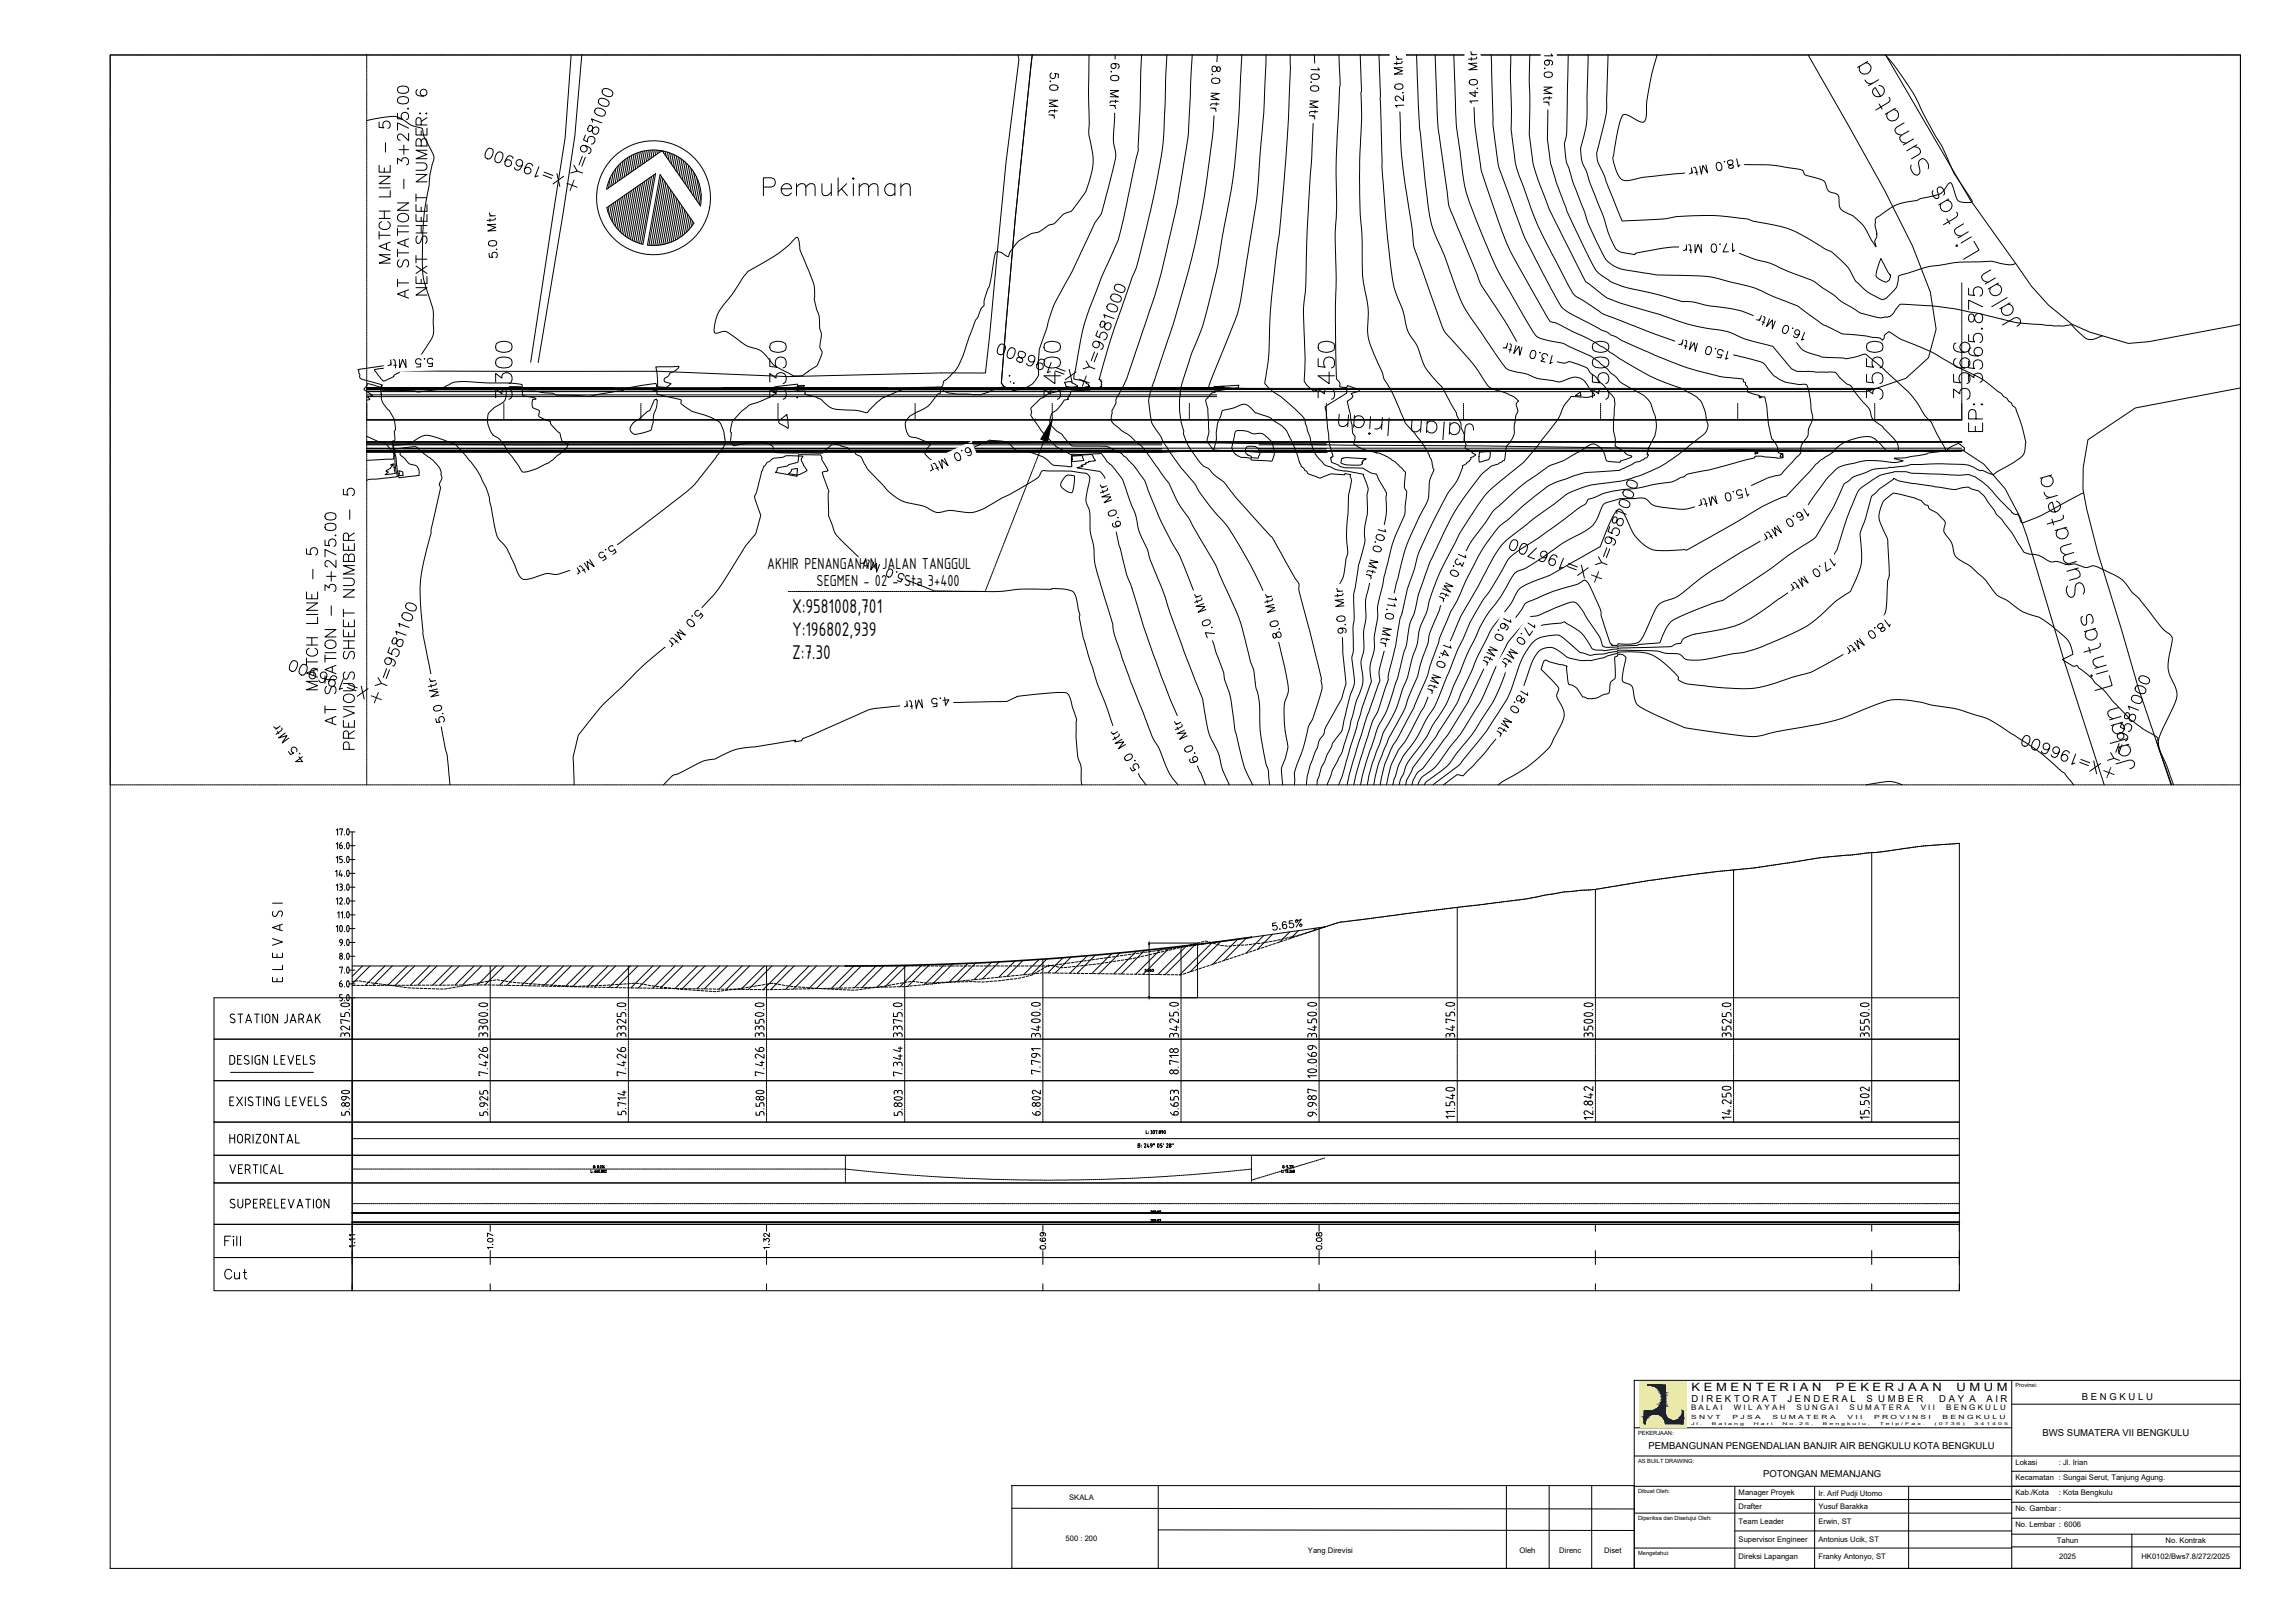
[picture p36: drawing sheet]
<svg xmlns="http://www.w3.org/2000/svg" width="420mm" height="297mm" viewBox="0 0 420 297" stroke-linecap="round" stroke-linejoin="round" font-family="sans-serif">
<defs><g id="words">
<g font-size="6.6">
<text x="139" y="37">Pemukiman</text>
<text x="195.4" y="74.4" transform="rotate(-90 195.4 74.4)">3400</text>
<text x="346.1" y="74.4" transform="rotate(-90 346.1 74.4)">3550</text>
<text x="361.9" y="74.4" transform="rotate(-90 361.9 74.4)">3566</text>
</g>
<g font-size="6.2">
<text x="94.9" y="74.4" transform="rotate(-90 94.9 74.4)">3300</text>
<text x="145" y="74.4" transform="rotate(-90 145 74.4)">3350</text>
<text x="245.5" y="74.4" transform="rotate(-90 245.5 74.4)">3450</text>
<text x="295.6" y="74.4" transform="rotate(-90 295.6 74.4)">3500</text>
</g>
<text font-size="5.7" x="364.1" y="80.1" transform="rotate(-90 364.1 80.1)">EP: 3565.875</text>
<text font-size="5.3" x="60.7" y="174.6">9.0</text>
<text font-size="4.9" x="40.2" y="235.3">Cut</text>
<text font-size="4.4" x="115.7" y="198.3" transform="rotate(-90 115.7 198.3)">7.426</text>
<g font-size="3.9">
<text x="145" y="112.3">X:9581008,701</text>
<text x="145" y="116.5">Y:196802,939</text>
<text x="145" y="120.7">Z:7.30</text>
</g>
<text font-size="3.5" x="243.1" y="230" transform="rotate(-90 243.1 230)">0.08</text>
<g font-size="3.1">
<text x="140.5" y="104.1">AKHIR PENANGANAN JALAN TANGGUL</text>
<text x="149.5" y="107.3">SEGMEN - 02 - Sta 3+400</text>
</g>
<g font-size="2.1">
<text x="309.7" y="254.6">K E M E N T E R I A N</text>
<text x="336.1" y="254.6">P E K E R J A A N</text>
<text x="358.2" y="254.6">U M U M</text>
</g>
<g font-size="1.7">
<text x="309.7" y="256.5">D I R E K T O R A T</text>
<text x="327.3" y="256.5">J E N D E R A L</text>
<text x="341.7" y="256.5">S U M B E R</text>
<text x="355" y="256.5">D A Y A</text>
<text x="363.6" y="256.5">A I R</text>
<text x="381.1" y="256.2">B E N G K U L U</text>
<text x="374" y="262.8">BWS SUMATERA VII BENGKULU</text>
<text x="301.8" y="265.2">PEMBANGUNAN PENGENDALIAN BANJIR AIR BENGKULU KOTA BENGKULU</text>
<text x="322.8" y="270.3">POTONGAN MEMANJANG</text>
</g>
<g font-size="1.4">
<text x="309.6" y="258.1">B A L A I</text>
<text x="317.4" y="258.1">W I L A Y A H</text>
<text x="328.9" y="258.1">S U N G A I</text>
<text x="338.6" y="258.1">S U M A T E R A</text>
<text x="351.6" y="258.1">V I I</text>
<text x="356.3" y="258.1">B E N G K U L U</text>
<text x="369" y="268.1">Lokasi</text>
<text x="376.9" y="268.1">: Jl. Irian</text>
<text x="195.7" y="274.6">SKALA</text>
<text x="318.3" y="273.7">Manager Proyek</text>
<text x="332.9" y="273.7">Ir. Arif Pudji Utomo</text>
<text x="369" y="270.9">Kecamatan : Sungai Serut, Tanjung Agung.</text>
<text x="369" y="273.7">Kab./Kota</text>
<text x="376.9" y="273.7">: Kota Bengkulu</text>
<text x="318.3" y="276.1">Drafter</text>
<text x="318.3" y="278.9">Team Leader</text>
<text x="332.9" y="276.1">Yusuf Barakka</text>
<text x="332.9" y="279">Erwin, ST</text>
<text x="369" y="276.6">No. Gambar :</text>
<text x="369" y="279.5">No. Lembar : 6006</text>
<text x="195.1" y="282.1">500 : 200</text>
<text x="239.5" y="284.2">Yang Direvisi</text>
<text x="278.2" y="284.2">Oleh</text>
<text x="285.5" y="284.2">Direnc</text>
<text x="293.7" y="284.2">Diset</text>
<text x="318.3" y="282.2">Supervisor Engineer</text>
<text x="318.3" y="285.3">Direksi Lapangan</text>
<text x="332.9" y="282.2">Antonius Ucik, ST</text>
<text x="332.9" y="285.4">Franky Antonyo, ST</text>
<text x="376.6" y="282.3">Tahun</text>
<text x="377" y="285.3">2025</text>
<text x="392" y="285.3">HK0102/Bws7.8/272/2025</text>
<text x="396.5" y="282.3">No. Kontrak</text>
</g>
<g font-size="1">
<text x="369" y="253.9">Provinsi:</text>
<text x="299.9" y="262.6">PEKERJAAN:</text>
<text x="309.6" y="259.8">S N V T</text>
<text x="317.2" y="259.8">P J S A</text>
<text x="324.5" y="259.8">S U M A T E R A</text>
<text x="338.2" y="259.8">V I I</text>
<text x="343.1" y="259.8">P R O V I N S I</text>
<text x="355.7" y="259.8">B E N G K U L U</text>
<text x="299.9" y="267.8">AS BUILT DRAWING:</text>
<text x="299.9" y="273.3">Dibuat Oleh:</text>
<text x="299.9" y="278.2">Diperiksa dan Disetujui Oleh:</text>
<text x="299.9" y="284.6">Mengetahui:</text>
</g>
<g font-size=".7">
<text x="309.6" y="260.9">J l .</text>
<text x="313.4" y="260.9">B a t a n g</text>
<text x="321.1" y="260.9">H a r i</text>
<text x="326.3" y="260.9">N o . 2 5 ,</text>
<text x="333.7" y="260.9">B e n g k u l u ,</text>
<text x="344.1" y="260.9">T e l p / F a x .</text>
<text x="354.2" y="260.9">( 0 7 3 6 )</text>
<text x="361.5" y="260.9">3 4 1 4 0 5</text>
</g>
</g></defs>
<!-- layer: Jalan -->
<g fill="none" stroke="#000" stroke-width=".18">
<path d="M20.2 10.1h390v276.9h-390zM104.6 10.1l-1.1 15.1-6.3 41.1M106.5 10.1l-1.3 14.8-2.1 14.1-4.6 27.3M186.4 10.1l.1 .8-2.3 18.9-3.1 32-.7 6.5-8.1-.1-28 .7-23.8-.9-50-.1M189 10.1a1556.4 1556.4 0 0 0-5.7 60l.7 .8M331 10.1l14 24.7 5.1 10.2 3.3 8.5 1.1 6.7-1.4 5.3-4.2 3.7-7.2 2.5M345.4 10.3l15.3 26.3 11.2 15.8 3.1 3.4 4.3 3.5 3.3 1.5 7.1 2.1 3.7-.4 16.8-3.1M189.5 76.8h.1M410.2 71l-19.3 3.7-8.7 5.8-.8 5.1-.1 3.9 .7 3.6 2.1 8.1 4.3 14.1 3 10.5 6.1 17.8M67.1 81.3l53.4 .1 25.8-.3 24.9 .1 25.4-.3 25.4 .2 24.7 .4 24.3 .1 74.8 .9h13.7l3.7 2.4 3.9 4.6 2.8 5.3 1.2 3.5 6.7 22.5 7.4 22.8M299.2 252.6h111v34.4h-111zM368.3 252.6v34.4h41.8"/>
<path d="M368.3 257h41.9M185.3 271.9h113.9v15.1h-113.9zM185.3 276l113.9 .2M212 271.9v15.1M212 280l87.2 .1M275.8 271.9v15.1M283.6 271.9v15.1M291.4 271.9v15.1M299.2 266.5h111M299.2 272h111M299.2 261.3h69.1M299.2 276.9h69.1"/>
<path d="M317.6 274.4h50.7M317.6 272v15M332.2 272v15M349.4 272v15M368.3 269.3h41.9M368.3 274.9h41.9M368.3 277.9h41.9M299.2 283.3h69.1M317.6 280.2h50.7M368.3 283.1h41.8M368.3 280.8h41.8M390.3 280.8v6.2"/>
</g>
<path d="M300.3 252.8l8.3 8.4v-8.4zM300.3 252.8l8.3 8.4h-8.3z" fill="#f4ee51" stroke="#f4ee51" stroke-width=".18"/>
<path d="M300.3 252.8h8.3v8.4h-8.3zM308.6 252.8v8.4" fill="none" stroke="#f4ee51" stroke-width=".18"/>
<g fill="#002080" stroke="#002080" stroke-width=".18">
<path d="M301.6 253.4l3.3 .2v-.2zM301.6 253.4l3.3 .2h-3.3z"/>
<path d="M302.3 253.6h2.6zM302.3 253.6h2.6z"/>
<path d="M302.6 253.6l2.3 .1zM302.6 253.6l2.3 .1z"/>
<path d="M302.8 253.7l2.1 .1v-.1zM302.8 253.7l2.1 .1h-1.8z"/>
<path d="M303.1 253.8l1.8 .2v-.2zM303.1 253.8l1.8 .2h-1.6z"/>
<path d="M303.3 254l1.6 .2v-.2zM303.3 254l1.6 .2h-1.4z"/>
<path d="M303.5 254.2l1.4 .2v-.2zM303.5 254.2l1.4 .2h-1.2z"/>
<path d="M303.7 254.4l1.2 .2v-.2zM303.7 254.4l1.2 .2h-1z"/>
<path d="M303.9 254.6l1 .2v-.2zM303.9 254.6l1 .2h-.9z"/>
<path d="M304 254.8l.9 .3v-.3zM304 254.8l.9 .3h-.8z"/>
<path d="M304.1 255.1l.8 .2v-.2zM304.1 255.1l.8 .2h-.7z"/>
<path d="M304.2 255.3l.7 .3v-.3zM304.2 255.3l.7 .3h-.6z"/>
<path d="M304.3 255.6l.6 .3v-.3zM304.3 255.6l.6 .3h-.6z"/>
<path d="M304.3 255.9l.6 .3v-.3zM304.3 255.9l.6 .3h-.6z"/>
<path d="M304.3 256.2l.6 .2v-.2zM304.3 256.2l.6 .2h-.7z"/>
<path d="M304.2 256.4l.7 .3v-.3zM304.2 256.4l.7 .3h-.8z"/>
<path d="M304.1 256.7l.8 .2v-.2zM304.1 256.7l.8 .2h-.9z"/>
<path d="M304 256.9l.9 .3v-.3zM304 256.9l.9 .3h-1z"/>
<path d="M303.9 257.2l1 .2v-.2zM303.9 257.2l1 .2h-1.2z"/>
<path d="M303.7 257.4l1.2 .2v-.2zM303.7 257.4l1.2 .2h-1.4z"/>
<path d="M303.5 257.6l1.4 .2v-.2zM303.3 257.8l.2-.2 1.4 .2z"/>
<path d="M303.3 257.8l1.6 .1v-.1zM303.1 257.9l.2-.1 1.6 .1z"/>
<path d="M303.1 257.9l1.8 .1v-.1zM302.8 258l.3-.1 1.8 .1z"/>
<path d="M302.8 258l2.1 .1zM302.6 258.1h2.3z"/>
<path d="M302.6 258.1l2.3 .1zM302.3 258.2h2.6z"/>
<path d="M308 258.2l.1 .2v-.2zM308 258.2l.1 .2h-.1z"/>
<path d="M301 258.2l3.9 .4v-.4zM301 258.2l3.9 .4h-3.9z"/>
<path d="M308 258.4l.1 .2v-.2zM308 258.4l.1 .2h-.1z"/>
<path d="M301 258.6l3.9 .2v-.2zM301 258.6l3.9 .2h-3.9z"/>
<path d="M303.1 258.8h1.8zM303.1 258.8h1.8z"/>
<path d="M301 258.8h1.9zM301 258.8h1.6z"/>
<path d="M303.4 258.8l1.5 .1zM303.4 258.8l1.5 .1z"/>
<path d="M308 258.6l.1 .3v-.3zM308 258.6l.1 .3h-.1z"/>
<path d="M303.5 258.9h1.4zM303.5 258.9h1.4z"/>
<path d="M301 258.8h1.6zM301 258.8l1.4 .1z"/>
<path d="M303.6 258.9l1.4 .1-.1-.1zM303.6 258.9l1.4 .1z"/>
<path d="M301 258.9l1.2 .1 .2-.1zM301 258.9l1.2 .1h-1.2z"/>
<path d="M303.8 259l1.2 .1zM303.8 259l1.2 .1z"/>
<path d="M308 258.9l.1 .2v-.2zM308 258.9l.1 .2h-.2z"/>
<path d="M304 259.1h1zM304 259.1h1z"/>
<path d="M301 259l1 .1 .2-.1zM301 259l1 .1h-1z"/>
<path d="M304.1 259.1l1 .2-.1-.2zM304.1 259.1l1 .2h-.8z"/>
<path d="M301 259.1l.8 .2 .2-.2zM301 259.1l.8 .2h-.8z"/>
<path d="M304.3 259.3h.8zM304.3 259.3h.8z"/>
<path d="M307.9 259.1l.2 .2v-.2zM307.9 259.1l.2 .2h-.3z"/>
<path d="M304.3 259.3l.9 .1-.1-.1zM304.3 259.3l.9 .1h-.8z"/>
<path d="M301 259.3l.6 .1 .2-.1zM301 259.3l.6 .1h-.6z"/>
<path d="M304.4 259.4h.8zM304.4 259.4h.8z"/>
<path d="M307.8 259.3l.3 .1v-.1zM307.8 259.3l.3 .1h-.5z"/>
<path d="M304.4 259.4l1 .2-.2-.2zM304.4 259.4l1 .2h-.8z"/>
<path d="M307.6 259.4l.5 .2v-.2zM307.6 259.4l.5 .2h-.6z"/>
<path d="M304.6 259.6h.8zM304.6 259.6h.8z"/>
<path d="M301 259.4l.4 .2 .2-.2zM301 259.4l.4 .2h-.4z"/>
<path d="M304.6 259.6l1 .1zM304.6 259.6l1 .1h-1z"/>
<path d="M307.5 259.6l.6 .1v-.1zM307.3 259.7l.2-.1 .6 .1z"/>
<path d="M304.6 259.7l1.2 .1zM304.6 259.7l1.2 .1h-1.1z"/>
<path d="M307.3 259.7l.8 .1v-.1zM307.1 259.8l.2-.1 .8 .1z"/>
<path d="M304.7 259.8l1.1 .1zM304.7 259.8l1.1 .1z"/>
<path d="M301 259.6l.3 .3 .1-.3zM301 259.6l.3 .3h-.3z"/>
<path d="M304.7 259.9h1.3zM304.7 259.9h1.3z"/>
<path d="M307.1 259.8l1 .1zM306.9 259.9h1.2z"/>
<path d="M304.7 259.9l1.5 .1zM304.7 259.9l1.5 .1z"/>
<path d="M306.9 259.9l1.2 .1zM306.7 260h1.4z"/>
<path d="M304.8 260h1.4zM304.8 260h1.4z"/>
<path d="M306.7 260h1.4zM306.4 260h1.7z"/>
<path d="M304.8 260h1.6zM304.8 260h1.6z"/>
<path d="M304.8 260l3.3 .1v-.1zM304.8 260l3.3 .1h-3.3z"/>
<path d="M301 259.9l.2 .2 .1-.2zM301 259.9l.2 .2h-.2z"/>
<path d="M304.8 260.1l3.3 .2v-.2zM304.8 260.1l3.3 .2h-3.3z"/>
<path d="M301 260.1l.2 .2v-.2zM301 260.1l.2 .2h-.2z"/>
<path d="M304.8 260.3l3.3 .3v-.3zM304.8 260.3l3.3 .3h-3.2z"/>
<path d="M301 260.3l.2 .3v-.3zM301 260.3l.2 .3h-.2z"/>
</g>
<!-- layer: Nama Jalan -->
<g fill="none" stroke="#000" stroke-width=".18">
<path d="M341.4 14.6a1.08 1.08 0 0 0 1.5 .6M341.5 11.5a1.07 1.07 0 0 1 .8 1.7 1.07 1.07 0 0 1-1.9-.3l.1-.8M341.9 11.2l-1.8 1.1M343.9 14.6l-1.8 1.1M344 15.6a1.04 1.04 0 0 1 .9 1.2 1.04 1.04 0 0 1-1.2 .9 1.04 1.04 0 0 1-.8-1.2l.4-.5 1 1.6M344 19l.6 1M345.8 17.8l.2 .6-.3 .4-2.3 1.3M347 19.8l-1.9 1.1M346.6 20.1a1.04 1.04 0 0 1 .9 1.2 1.04 1.04 0 0 1-1.3 .8 1.04 1.04 0 0 1-.7-1.4M348.6 22.5l-1.4 .8-.3 .4 .3 .7 .9 .4M349.5 24l-1.4 .8-.3 .3v.4l.2 .4 1 .3M349.9 30.2a1.46 1.46 0 0 0 1.1 1.9 .81 .81 0 0 0 .5-1l-.2-1a.8 .8 0 0 1 .2-.8 .8 .8 0 0 1 .8-.2 1.51 1.51 0 0 1 .7 1.8"/>
<path d="M350.3 25.4l-1.9 1.1M350.4 26.8l.9 .4 .3 .4v.3l-.3 .4-1.4 .8M350.9 26.5l-1.8 1.1M353.9 34.9a.98 .98 0 0 0 .9 1.4l.2-.2-.4-1.5 .4-.4a.99 .99 0 0 1 .8 1.5M356.4 36.6a1.04 1.04 0 0 1 .9 1.3 1.04 1.04 0 0 1-1.3 .8 1.04 1.04 0 0 1-.7-1.4M356.8 36.4l-1.9 1.1M358.2 38.8l.2 .6-.3 .4-2.3 1.3M356.4 40.1l.6 .9M358.1 44.8l.3 .1-.1 .2-.2-.1zM359.5 41l-1.4 .7-.3 .4v.4l.3 .4 .9 .3M360.3 42.4l-1.8 1.1M360.9 43.4l-1.9 1.1"/>
<path d="M361.4 44.2l.9 1.6-2.8 1.6M364.4 49.4l-1.3 .8-.3 .4 .3 .7 .9 .4M365.5 52a1.04 1.04 0 0 1 .9 1.3 1.04 1.04 0 0 1-1.4 .8 1.04 1.04 0 0 1-.6-1.4M366.6 59.5l2.1-1.3 .5-.1a.77 .77 0 0 1 .7 1.1l-.6 .5M367.5 54.5l-2.9 1.6M367.6 55.7a1.08 1.08 0 0 1 .7 1.7 1.08 1.08 0 0 1-1.9-.3l.1-.8M368 55.4l-1.9 1.1M245.2 75.8l-.1 1.6 .1 .5 .8 .2 .8-.6M246.9 76l-.2 2.1M247.9 76.5a1.04 1.04 0 0 1 1.6 0 1.04 1.04 0 0 1-.1 1.5 1.04 1.04 0 0 1-1.6-.3M248 76l-.2 2.2M250.5 79.3l.2-.1 .1 .2-.1 .1z"/>
<path d="M250.9 76.2l-.1 2.2M253 77.6a1.07 1.07 0 0 1-1.3 .9M253.1 76.4l-.2 2.2M254.3 76.5l-.2 3.2M258.5 76.8l-.1 1.5 .1 .5 .8 .2 .8-.5M260.2 76.9l-.1 2.2M261.3 77.5a1.04 1.04 0 0 1 1.5-.1 1.04 1.04 0 0 1-.1 1.6 1.04 1.04 0 0 1-1.5-.3M261.3 77l-.2 2.2M264.4 77.2l-.2 3.3M265.5 77.8a1.04 1.04 0 0 1 1.5-.1 1.04 1.04 0 0 1-.1 1.6 1.04 1.04 0 0 1-1.5-.3M265.5 77.3l-.2 2.2M269.7 78.7a.88 .88 0 0 0-.5-1.1l-.6 .1-.4 .6-.2 2.5"/>
<path d="M374.2 90.1a1.07 1.07 0 0 0 1.3 .9M375.2 87.1a1.05 1.05 0 0 1 .5 1.4 1.05 1.05 0 0 1-1.5 .4 1.05 1.05 0 0 1-.2-1.5M375.6 86.9l-2.1 .6M375.6 95l.4 1.1M376.5 91.7a1.04 1.04 0 0 1 .6 1.4 1.04 1.04 0 0 1-1.4 .5 1.04 1.04 0 0 1-.5-1.4l.5-.3 .5 1.8M376.7 90.7l-2.1 .6M377.7 94.3v.6l-.4 .3-2.5 .7M377.9 96.6a1.08 1.08 0 0 1 .2 1.9 1.08 1.08 0 0 1-1.7-.8l.3-.7M378.3 96.5l-2 .6M379.2 99.5l-1.5 .4-.4 .3 .1 .8 .8 .5M378.5 107.3a1.41 1.41 0 0 0 .6 2.1 .83 .83 0 0 0 .8-.9v-1a.79 .79 0 0 1 .4-.7 .79 .79 0 0 1 .8 0 1.49 1.49 0 0 1 .3 1.9M379.7 101.1l-1.5 .4-.4 .3v.8l.9 .6"/>
<path d="M379.9 104.1l.8 .6 .1 .8-.4 .3-1.5 .4M380.2 102.8l-2.1 .6M380.5 104l-2.1 .6M381.3 112.8a.98 .98 0 0 0 .4 1.6l.3-.2v-.3v-1.2l.4-.3a.99 .99 0 0 1 .5 1.7M382.4 118.5l.3 1M383.2 115.1a1.04 1.04 0 0 1 .6 1.5 1.04 1.04 0 0 1-1.5 .4 1.04 1.04 0 0 1-.3-1.5M383.7 115l-2.1 .6M384.5 117.7v.6l-.5 .3-2.5 .7M382.9 123.5l.2 .1-.2 .2-.1-.1zM385.1 120.1l-1.5 .4-.4 .3 .1 .8 .8 .6M385.6 121.7l-2.1 .6M385.9 122.8l-2.1 .6"/>
<path d="M386.2 123.7l.5 1.8-3.2 .9M387.4 139.8l2.4-.7h.5a.76 .76 0 0 1 .3 1.2l-.7 .4M387.8 129.5l-1.5 .4-.4 .3 .1 .8 .8 .6M388.2 132.3a1.07 1.07 0 0 1 .2 1.9 1.07 1.07 0 0 1-1.7-.8l.3-.7M388.3 131.1l-2.1 .6M388.6 132.2l-2.1 .6M389.3 136.3a1.04 1.04 0 0 1 .6 1.5 1.04 1.04 0 0 1-1.5 .4 1.04 1.04 0 0 1-.3-1.5M389.5 135.2l-3.2 .9M389.8 136.2l-2.1 .6"/>
</g>
<!-- layer: C-ROAD-CNTR-N -->
<path d="M67.1 76.8h292.1" fill="none" stroke="#000" stroke-width=".18"/>
<!-- layer: C-LABELS_Alignment_Chainages etc -->
<g fill="none" stroke="#000" stroke-width=".18">
<path d="M67.1 73.8v.2M67.1 74.1v.2M67.1 74.5v.2M67.1 74.9v.2M67.1 75.2v.3M67.1 75.6v.2M67.1 76v.2M67.1 76.3v.3M67.1 76.7v.1M92.2 76.7v.1M117.3 73.8v.2M117.3 74.1v.2"/>
<path d="M117.3 74.5v.2M117.3 74.9v.2M117.3 75.2v.3M117.3 75.6v.2M117.3 76v.2M117.3 76.3v.3M117.3 76.7v.1M142.4 76.7v.1M167.5 73.8v.2M167.5 74.1v.2M167.5 74.5v.2M167.5 74.9v.2"/>
<path d="M167.5 75.2v.3M167.5 75.6v.2M167.5 76v.2M167.5 76.3v.3M167.5 76.7v.1M192.6 76.7v.1M217.7 73.8v.2M217.7 74.1v.2M217.7 74.5v.2M217.7 74.9v.2M217.7 75.2v.3M217.7 75.6v.2"/>
<path d="M217.7 76v.2M217.7 76.3v.3M217.7 76.7v.1M242.8 76.7v.1M267.9 73.8v.2M267.9 74.1v.2M267.9 74.5v.2M267.9 74.9v.2M267.9 75.2v.3M267.9 75.6v.2M267.9 76v.2M267.9 76.3v.3"/>
<path d="M267.9 76.7v.1M293 76.7v.1M318.1 73.8v.2M318.1 74.1v.2M318.1 74.5v.2M318.1 74.9v.2M318.1 75.2v.3M318.1 75.6v.2M318.1 76v.2M318.1 76.3v.3M318.1 76.7v.1M343.2 76.7v.1"/>
</g>
<!-- layer: C-SURFACE_Contour_Major -->
<g fill="none" stroke="#000" stroke-width=".18">
<path d="M204.2 10.1l-.2 11.7a16.6 16.6 0 0 0 .2 5.7 4.3 4.3 0 0 1-.2 2.6l-2.1 8a4.8 4.8 0 0 1-1.5 2.7l-.5 1.2a145.7 145.7 0 0 1-7 14l-2.5 7.5a19.2 19.2 0 0 0-.3 5.2 4.8 4.8 0 0 1-4.7 2.7l-.3-.2-.8-.2a2.1 2.1 0 0 0-1.9 .1l-1.1 .5a4.3 4.3 0 0 1-2.9 .6l-1.9-.1a8.4 8.4 0 0 1-3.8-.6l.1-.3-.4-.1h-.2v.4a.54 .54 0 0 1-.5 .6l-.5 .7a6.1 6.1 0 0 1-3.5 2.7l-.6 .3a2.37 2.37 0 0 0-1.1 3.3 1.27 1.27 0 0 0 1.5 1l2 .7 .8 .5-.9 1.6a3.2 3.2 0 0 0 2.3 1.9 8.6 8.6 0 0 0 4.2-1.6 3.6 3.6 0 0 1 2.1-1.2l3.3-1.5 1.9 .2a3.3 3.3 0 0 1 2.6 1.6l.6 .4a5.8 5.8 0 0 1 3.9 .7 8.4 8.4 0 0 1 2.5 1.7l3.4 .3-.1-1.2 .1-.8 2.9-.2a.75 .75 0 0 1 1.1 .6l.3 .5-1.2 .2h.1l-.7 .3 .2 .1-1 .3 .4 .2-1.1 .2 3.1 .5a1.98 1.98 0 0 1 1.8 1.1 1.73 1.73 0 0 1 0 1.7 5.1 5.1 0 0 0 .6 2.4l.9 2.6 1.2 5.8 .7 2.4a22.6 22.6 0 0 0 1.7 5.5l2.2 7.1 1.8 5.2 3.1 8.3 1.1 2.5a11.6 11.6 0 0 1 1.2 4l3.2 6.8 .9 2.1M213.6 10.1l-.3 8.6a71.3 71.3 0 0 1-2.1 17.3l-1.6 7.1a50.5 50.5 0 0 1-2.9 9.4l-3 8.6-2.5 8.3 .4 .1-.1 .3 .2 .1-.1 .4 .1 .1v.3h-.3v.2l-.5 .1-.1 .1-1.1 .2-.1 .1-3.1 .2a.54 .54 0 0 0-.6 .6l-.5 .6 .2 .3-.8 .1-.2 .4a5.7 5.7 0 0 1-2 2l-.4 1.3a3.3 3.3 0 0 0 2.2 2.5l1.2 1.6a1.43 1.43 0 0 0 1.2 .6h4.4a3.7 3.7 0 0 1 2.6 .7l.4 .2a4.2 4.2 0 0 1 1.8 1.1l.7 .8a9.7 9.7 0 0 1 2.3 2.8 8.3 8.3 0 0 1 1.4 3 64.5 64.5 0 0 0 5.6 11.5l1.4 3.4a134.4 134.4 0 0 1 5.2 14.2l.2 .5a12.9 12.9 0 0 1 1.4 4.5l.1 .3a17 17 0 0 1 1.4 6.1 46.8 46.8 0 0 0 1.9 9.2l.5 1.3 1.2 2.4M222.9 10.1l-.4 6.3a117.7 117.7 0 0 1-1.7 17.2 187.4 187.4 0 0 1-8.6 33.6l-1.3 3.7-.5 1.8a15.4 15.4 0 0 0 .4 4.6l.2 .3a15.8 15.8 0 0 1 2.2 3.7l1.3 1.9a42.5 42.5 0 0 0 4.4 5.6 30.6 30.6 0 0 0 5 6.6 63.9 63.9 0 0 1 5.8 9.4 36.4 36.4 0 0 1 4.2 11.9l1.7 7.7a4.7 4.7 0 0 1-.4 3.9 24 24 0 0 0 .6 8.4l-.6 2.5a4.3 4.3 0 0 0-.5 3.4l.1 1M231.8 10.1l-.2 4.6a197.6 197.6 0 0 1-1.1 15.6 84.3 84.3 0 0 1-1.7 13.9l-1.7 10.9a25.1 25.1 0 0 1-2.2 6.6l-3.6 9.2a.78 .78 0 0 0 .8 .2h.2v-.3l4.5-.3-.1 .1 .1 .3-.1 .1-4.2 .6-.1 .2v-.1a3.9 3.9 0 0 0-1.6 1.4v.5a10.6 10.6 0 0 1 .4 3.5l.1 .8a4.6 4.6 0 0 1-.3 2.7l1.2 1.9v-.2a8.6 8.6 0 0 0 .5-3.6 6.1 6.1 0 0 1 .8-2.7l.2-.7 .3-.2a11.7 11.7 0 0 0 3.5-1.1 2.12 2.12 0 0 1 1.9 1l.4 .6 2.4 .7 .9 .7a5.4 5.4 0 0 1 2.6 2.1l1.4 3 .6 1.7a3.7 3.7 0 0 0 1.1 2.1l.1 .2 .3 .1 .2 .5 1.4 .5a1.26 1.26 0 0 0 1.5 0 3.9 3.9 0 0 1 3-.4l.8 .1 .2-.2 1 .2-.1 .4a1.92 1.92 0 0 1 0 1.7 19.9 19.9 0 0 0-.4 5.4l-.2 1a33 33 0 0 0 .1 6l-.3 .8a13.4 13.4 0 0 1-.8 4.1 2.84 2.84 0 0 0-.5 2.4l.5 5.1 .2 5.6 .6 5.8-.8 2.7-2.4 4.3a4.2 4.2 0 0 0-.8 2.2 3.4 3.4 0 0 0-1.2 2.4l-.4 .7a18.8 18.8 0 0 0-1.6 6.1M240.6 10.1l.2 4-.6 14.5-.3 3.8a369.3 369.3 0 0 0-.9 20.5v.6a26.1 26.1 0 0 0-.3 7.1l.2 4.7-.1 3.7a1.43 1.43 0 0 0 .4 1.4l1 .9a.49 .49 0 0 0 .8 .1l.2-.1a1.31 1.31 0 0 1 1.1-.1h4.2l.1 .1-.1 .7-3.5 2.2a.54 .54 0 0 0-.3 .9l.7 5.9 .5 2.3a.2 .2 0 0 1 .1 .3 .2 .2 0 0 1-.2 0 .6 .6 0 0 0 0 .9v.1l1.4 .6a4.2 4.2 0 0 0 2.6 .4h.7a3.7 3.7 0 0 1 2.5 1l1 .2 .3 .7 .8 1.4a2.39 2.39 0 0 1 .7 1.9 16.4 16.4 0 0 1-1.2 7.8l-.3 1.2a42.4 42.4 0 0 0-1.8 8 9.3 9.3 0 0 0-.4 4.9v.4a14.2 14.2 0 0 0-.4 5.4l-.4 1.8a5.7 5.7 0 0 0 .2 3.2 8.9 8.9 0 0 1-1.2 4.8l-1.6 6a27.6 27.6 0 0 1-2.9 7l-.8 2.3M249 10.1l.3 6.3-.1 .5a85.3 85.3 0 0 1-.3 11.9 141.1 141.1 0 0 0 .5 15.8 33.7 33.7 0 0 0 1 10.9l.1 2.5a11.5 11.5 0 0 0 1.4 7.6l1.1 2.4a10 10 0 0 0 1.6 3.3l1.6 3.5a9 9 0 0 0 2.8 4.5l1.6 2.1 .7 1.2 .2 .4a6.2 6.2 0 0 1 .9 2.8l.1 .2a6.4 6.4 0 0 0-.9 4 5.3 5.3 0 0 1-1.2 3.5l-.2 .4a43.6 43.6 0 0 0-4.4 12.4l-.7 3a11.8 11.8 0 0 0-.8 3.7l-.7 4.2a9.1 9.1 0 0 1-.7 3.9 6.2 6.2 0 0 0-.3 3.5l-2.8 7.8-2.2 7.2-1 4M255.9 10.1l.3 9.4a101.7 101.7 0 0 0 1.1 14.8 105.6 105.6 0 0 1 1.6 11l4.3 12.3a9.5 9.5 0 0 0 2 3.9 51.1 51.1 0 0 1 7.2 9.1 5.3 5.3 0 0 0 2.6 1.1l1.1 .4a4.5 4.5 0 0 1 1.9 1.3 .83 .83 0 0 0-.3 1.2 1.05 1.05 0 0 1-.2 1.4l-.3 2a4.1 4.1 0 0 1-1.4 3.7l-.3 2.4a7 7 0 0 1-2.6 1.3l-.4 .4a11.2 11.2 0 0 0-3.1 3.4 44.6 44.6 0 0 0-6.3 10.9l-1.2 2.5-.5 1.4a35.1 35.1 0 0 0-2.5 8.2 11 11 0 0 0-1.3 4.9l-.2 1.4-.4 .9a83.9 83.9 0 0 1-3.4 11.2 23.1 23.1 0 0 0-2.6 6.4l-.9 2.6-1 4M262.7 10.1l.6 13.4 1.9 13.9 5.2 12.7a11.1 11.1 0 0 0 2.3 4.3l2.8 4.3 2.4 4.1a2.8 2.8 0 0 0 1.6 1.8l2.8 1.1 3.1 .6a1.99 1.99 0 0 0 1.9-.1l2.3 .8a1.94 1.94 0 0 1 1.6 1.3 5.8 5.8 0 0 1 2 1.9l.3 .2 2 2.5 .2 .9-.2 2.2a10.9 10.9 0 0 0 .2 4.5v1.1l1.4 .9 .8 .7 .7 .2 .1 .2-.8 .4-1.2 .4-.1 .2-2.5-.3a3.6 3.6 0 0 0-2-3l-.4-.1a4.9 4.9 0 0 0-2.5 1.5h-.1a25.6 25.6 0 0 1-5.7 2.7l-1.9 1.4a37.2 37.2 0 0 0-7.1 5.8 10.7 10.7 0 0 0-2.6 3.2 43.3 43.3 0 0 0-6.3 10.8l-1.5 3.4-.6 1.9a21.5 21.5 0 0 0-1.8 5l-.2 .8-.3 .9a26 26 0 0 0-1.6 5.3l-.4 .8a22.1 22.1 0 0 0-1.8 4.6l-3.1 5.9-1.1 2.9a20.2 20.2 0 0 0-1.6 5.5M269.6 10.1l.3 11.9 1.3 9.2a128.1 128.1 0 0 0 5.6 15.4l6.6 11.7a1.58 1.58 0 0 0 1.5 .8l3.1 1.7a42.1 42.1 0 0 1 7.7 4.3l.8 .6a46.5 46.5 0 0 0 11.7 5.6l1.2 .6a5 5 0 0 1 3 4.9 2.33 2.33 0 0 1-1.2 3.2l-3.9 3.2-2.4 1.7-3.4 1.6a25 25 0 0 1-9 2.1 15 15 0 0 0-8.4 3.9l-2.9 2.1-2 1.6a22.5 22.5 0 0 0-4.7 4.1l-1.1 1.8-2.8 5.2a48.8 48.8 0 0 0-4.7 9l-.9 2.2-1.8 4.8-1.7 4.2a9.4 9.4 0 0 1-1.6 3.1l-.8 1.6a22.8 22.8 0 0 1-3.2 5.3 12.9 12.9 0 0 0-1.9 5.6l-.2 .5M276.6 10.1l-.1 4.1 .2 6.6a43.6 43.6 0 0 0 .7 8.9l1 3.1a77.7 77.7 0 0 0 6.1 14.4l2.7 5.2 1 1.5 4.2 2.8a8.4 8.4 0 0 0 3.4 1.6l3.4 1.4a75.8 75.8 0 0 0 16.5 5.1 24 24 0 0 1 7 1.6l.6 .6a6.6 6.6 0 0 0 5.7 3.3l.7 .1a.93 .93 0 0 1 1.3 .8l.8 4.6a3.2 3.2 0 0 1-.6 2.5l-.2 1.4-.8 1.1a2.66 2.66 0 0 0-.5 2.2l-3.7 3.9-2.3 .6-5.5 2.5a12.9 12.9 0 0 1-4.4 1.5l-2.8 1a9.5 9.5 0 0 1-5.9 .4l-1.4-.2a3 3 0 0 1-2.2-1.3 4.1 4.1 0 0 0-2.6-.1h-1.2a7.8 7.8 0 0 0-4.1 1l-.5 .9a6.1 6.1 0 0 1-4.1 4.6l-3 1.6-4.9 3.5a10.4 10.4 0 0 1-3.4 1.7 4.4 4.4 0 0 0-1.4 1.9 30.7 30.7 0 0 1-3.9 5.8l-1.4 2.3-.5 1.2a56.3 56.3 0 0 0-3.3 7.4l-1.1 2.3a21.4 21.4 0 0 1-3.9 7.3 29.5 29.5 0 0 1-4.4 6.6l-.5 1-.3 1.2-.6 1-.3 1M283.5 10.1l-.2 15.4a26.6 26.6 0 0 0 1.7 8.1l.4 1a87.9 87.9 0 0 0 5.4 12.3 7.5 7.5 0 0 0 2.4 3.5 13.9 13.9 0 0 0 6.5 2.7l3.3 .7 3.5 1a5.7 5.7 0 0 0 2.9 .4l.9 .1a31.9 31.9 0 0 0 6.7 1.2 28.5 28.5 0 0 1 7.3 2.8 7.6 7.6 0 0 1 4 2.3 6.4 6.4 0 0 0 2.3 2.8l2.9 .9 2.8 .2a9.5 9.5 0 0 0 5.2-.7 94.1 94.1 0 0 1 8.6 7.7l1.1 1.5a12.1 12.1 0 0 0 2.5 3.5l2.5 4.8-1 .3-2.2 .3a6.1 6.1 0 0 1-2.7 .6l-1.4 .3h-2.1v.2l1.6 .3a6.2 6.2 0 0 1-3.7 .1l-1.1-.1a15.6 15.6 0 0 0-5.1 .6 4.6 4.6 0 0 0-3.4 2 48.5 48.5 0 0 0-4.8 6.6l-.4 .5a12.8 12.8 0 0 1-3.5 2.4l-5.9 3.7a84.6 84.6 0 0 0-11.9 7.9l-1.6 1.2-1.8 .7a3.1 3.1 0 0 0-2.4 2.1l-.9 2.2a10 10 0 0 1-1.8 3.3 8.5 8.5 0 0 1-3.9 .3l-.1 .3h-1.1l.1-.2-.3-.1-1.6-5a5.7 5.7 0 0 0-1.1-3.2l-1.3-2.8a.73 .73 0 0 0-1.1-.4l-.9 .5a45.2 45.2 0 0 0-9.5 3.5 49.6 49.6 0 0 1-5 6.5l-2.7 5.6a75.7 75.7 0 0 1-11.4 18.4 4.4 4.4 0 0 0-1.5 2.1l-.2 .6M290.7 10.1l-.2 7.9a25.1 25.1 0 0 1-1.1 9.2 6.9 6.9 0 0 0 1 4.2l.6 1.9 2.8 6.9a15.8 15.8 0 0 0 2.2 5.5 4 4 0 0 0 2.5 .8l.8 .1 .1-.1a28.1 28.1 0 0 1 11.5-1 19.3 19.3 0 0 1 6.3 .5l.9 .3a27 27 0 0 0 5.9 1.9l3.8 1.6a21.4 21.4 0 0 1 4.8 2.1l2.8 1.9a25.6 25.6 0 0 0 5.5 3.6l2 .5a6.1 6.1 0 0 0 3.1 0l.5-.4 1-1.5 .4-.3 7.2 .4 2.9 .4 4.5 .9a42.1 42.1 0 0 0 10.9 2l.9 .1a16.5 16.5 0 0 0 4.9 0l.4 .3a8.4 8.4 0 0 0 2.7 2.3 4.9 4.9 0 0 0 2.6-.6"/>
<path d="M303.4 10.1a42.4 42.4 0 0 0-2 11.3l-.1 .5-.4 .4a1.11 1.11 0 0 1-1.1-.2l-.7-.4a2.19 2.19 0 0 0-1.9-.7h-.1a5.4 5.4 0 0 0-.9 2.6l-.8 4.9a1.22 1.22 0 0 0 0 1.2l.2 .6a3.8 3.8 0 0 0 1.5 2.6 5 5 0 0 0 3.1-.3l4.2-.5a57.6 57.6 0 0 0 10.5-1.7l1.8-.3h2.4a39 39 0 0 1 10.9 1.1 1.35 1.35 0 0 0 1.3 1.1l.8 .2a2.87 2.87 0 0 1 2 .9l.2 .4a1.49 1.49 0 0 0 1.6 1.6 .94 .94 0 0 1 .8 1.2 1.96 1.96 0 0 0 1.2 2.3 7.9 7.9 0 0 1 4.4 4.5l1.1 1.8v-.3a1.14 1.14 0 0 1 .1-1.4l.1-.8a3.9 3.9 0 0 1-.1-2.8l.5-.3a10.5 10.5 0 0 1 6.7-2.9l.9-.4 1.6-.3a4.5 4.5 0 0 0 2.6-1l.3-.5a1.53 1.53 0 0 1 1-1.1v.1a8.4 8.4 0 0 1 1.1 2.9 1.77 1.77 0 0 0 2 .7l.8-.1 .1-.2-2.1-3.2a18.2 18.2 0 0 1-2.8-5.5l-.4-.7a118.6 118.6 0 0 1-5.6-10.5l-.5-.7a39.7 39.7 0 0 0-4.6-6.1M344.3 47.3l1.4 2.6a.95 .95 0 0 1 .4 1 .95 .95 0 0 1-.8 .7 2 2 0 0 1-1.8-1.3l.1-.8zM67.1 73.2l.6-.1-.4-.4 .9-.3-1.6-1.1 .7-1.1 2.4 .7 .1 1.6a3 3 0 0 0 1.5 2.6 5.2 5.2 0 0 1 1.1 3.5l-.2 .3 .1 1.4a.47 .47 0 0 1-.5 .5l.2 2.1-.6-.8a2.36 2.36 0 0 0-1.3-1.2 2.38 2.38 0 0 1-1.8-.5l-1.2-.6M68.6 67.7l1.8-.3 .2-.6 2.3-.1 .2 .5a.25 .25 0 0 0-.2 .3 .25 .25 0 0 0 .1 .2l.1 .4-1 .6v.2l-1.3 .6a.61 .61 0 0 1-1-.2zM69.9 70.4l-.1 .4zM92.8 71.2l.4-.4h.9a1.79 1.79 0 0 1 1.4 .1l.2 1.5 1.4 .3a1.2 1.2 0 0 1 1 .3l-.6 .1v.2a1.24 1.24 0 0 0 .3 1.4 .95 .95 0 0 1 1 .7l-.1 .8 2.1 1v.3l1.2 1.4 .5 .3 .1 .3a1.84 1.84 0 0 0 .7 1.5l.7 .3a4.2 4.2 0 0 1-2.1 2.2 9.5 9.5 0 0 1-3.4 2.1l-1.4 .6a1.49 1.49 0 0 1-1.6 0l-.6-1-2-2.6a5.1 5.1 0 0 0-2.6-3 4.1 4.1 0 0 1-.8-4 7.2 7.2 0 0 1 2.6-2 3.1 3.1 0 0 0 .6-2.3zM119.3 71.3l.8-.2v.5zM119.8 73.2l.4-.1v.1a4.8 4.8 0 0 1-.5 2.8l-.1 1.3-.2 .6a.93 .93 0 0 1-1.1 1.1l-.6 .2a2.14 2.14 0 0 1-1.9 .1 1.19 1.19 0 0 1 .2-1.9l.9-.6 1.8-1.6a2.02 2.02 0 0 0 .8-1.3zM142.7 76.9l1.4-1 .2 2.4-.1 .1-1.5-.9-.1-.3zM184.8 68.7v.1zM185.6 70v.2zM288.4 72.4l.4-.3a.39 .39 0 0 1 .5-.2l.1 .6z"/>
<path d="M67.1 87.9l.4-.2 5.3-.5-.5-2.1-.1-2.9 3.5-.4a.83 .83 0 0 1 1.1 .7l.3 .1a11.8 11.8 0 0 1 3.5 3.2l.2 .9a1.75 1.75 0 0 1-.4 1.9l.2 .4a4.4 4.4 0 0 1-.4 2.3l-1.3 5.7v.7a51.5 51.5 0 0 0-2 9.9v1.3a61.4 61.4 0 0 0 1.9 14.1l1.9 9.4a74.9 74.9 0 0 1 1.7 11.2M73 86.2l.7 .1 .1 .7h-.7zM144.9 85.9l1.1-.2-.1 .9a.23 .23 0 0 1 0 .2 .23 .23 0 0 1-.2 .1l-1.3-.2 .5-.5zM195.2 87.1l.1-.1a1.78 1.78 0 0 1 1.4 .2 5.7 5.7 0 0 1-.5 3 2.52 2.52 0 0 1-2-1.4 2.92 2.92 0 0 1 1-1.7zM196.1 84.5h.1M196.2 83.6v.1zM196.2 83.8l.1 .4h-.1zM228.2 81.8l.4-.1a1.6 1.6 0 0 1 1.9 .6l.2 .8-.4 .7-1.2-.1a.78 .78 0 0 0-.7-.5 .87 .87 0 0 1-.2-1.4zM326 83.2a.24 .24 0 0 1 .3 .2 .24 .24 0 0 1-.2 .3l-.2-.1zM356.6 82.2l1.2-.7a1.12 1.12 0 0 1 1.6 .3l.2 .2v.5l-.2-.2-2.4 .2-.4-.2zM381.5 90.2l-5.3 2.8a22.5 22.5 0 0 1-6.1 2.7l-.7-1.6-.4 .1-.7-.4-4.1-4.5a9.9 9.9 0 0 0-3.7-2.4l-1.8 .1-8.5-.4a7.7 7.7 0 0 0-3.6-.2 7.3 7.3 0 0 0-4.5 2l-.7 .4a3.7 3.7 0 0 0-1.8 2.4 94.2 94.2 0 0 0-3.4 9.6l-.6 1a3.1 3.1 0 0 1-2 2.3l-3.6 2.4-4.7 3.4a34 34 0 0 1-7.8 4.7l-4.6 1a10.4 10.4 0 0 0-4.7 1.3l-.5 .9-1.2 .2a1.88 1.88 0 0 1-1.8 .4l-8.5 .3a8.9 8.9 0 0 1-4.6 .1h-.1a8.5 8.5 0 0 0-4.8-4.7l-.3-.3-.6 .2-1.6 .2a7.8 7.8 0 0 0-4 1.1 16 16 0 0 0-3.8 5.7l-.4 .9a34.9 34.9 0 0 1-5.2 10.5 45 45 0 0 1-4.5 6 9.6 9.6 0 0 1-3.9 3.7l-.6 .5a2.07 2.07 0 0 0-1 1M105.1 143.6l-.1-3.4a6.4 6.4 0 0 1 .4-3.7l.5-2a53.1 53.1 0 0 1 5.6-6.6l1.8-1.6a82.4 82.4 0 0 1 10.6-9.6 45.8 45.8 0 0 0 4.7-5.6 30.6 30.6 0 0 0 5.9-7.9 27.2 27.2 0 0 1 3.9-5.6l.6-2.3a1.65 1.65 0 0 0 0-1.8l-.3-.8a3.3 3.3 0 0 1-.5-2l.3-.6 .9-3.6a3.4 3.4 0 0 1 1.3-2l.3-.2a2.3 2.3 0 0 1 2.1-.6h.2a4.7 4.7 0 0 1 2.9-.3v-.2l3.6 .1a.52 .52 0 0 1 .5 .1 .52 .52 0 0 1 .1 .6l1.2 2.1-1.1 .4 1.2 3.4-.1 1.4a11 11 0 0 0 1.7 6.9 42.3 42.3 0 0 0 5.6 5.1l12 4.8 .8 .1a122.5 122.5 0 0 0 12.4-.1 37.9 37.9 0 0 1 8.4-.2v-.1a8.5 8.5 0 0 1 3.9 .5 5.3 5.3 0 0 1 1 3.2l.3 1-.1 .3a57 57 0 0 0 2.6 9.9l.7 2.4 1.5 3.6 1.2 3.8a18.9 18.9 0 0 0 3.1 6.2l1.4 2.3 .5 1.1 1.2 1.5"/>
<path d="M264.3 143.6l2.5-1.8 1 .2 1.9-1.8 1.9-2.1a37.2 37.2 0 0 0 5.8-8.4l1.1-1.9v-.3a29.7 29.7 0 0 1 1.8-5.8l.1-.2a6.1 6.1 0 0 1 1.7-2.6 2.93 2.93 0 0 1 3.5 .4 5.9 5.9 0 0 0 4.7 1.6l.4-.1a10.7 10.7 0 0 0 3.7-.8l1.7-.4 .1-.2a21 21 0 0 1 6.1 .4 13.4 13.4 0 0 1 5 4.2l-.1 .4 .5 .3a7.4 7.4 0 0 0 3.5 .7l2.4 .3a35.5 35.5 0 0 0 8.5 .1l8.2-2.4a11.2 11.2 0 0 0 3.9-1.8l5.2-2.9v-.2l4.5-3.3 .2-.5a11.2 11.2 0 0 0 1.4-6.4v-1.6a7.4 7.4 0 0 0 .3-3.5l-.1-2.2a7 7 0 0 0-.9-4.1 4.4 4.4 0 0 1-.7-3.3l.4-1.2a4 4 0 0 1 1.9-2l.2-.1a15.4 15.4 0 0 1 5.3 1.5l.6 .6 .5 .1a1.52 1.52 0 0 0 1.3 1.2l.4 .3 .9 .9a1.08 1.08 0 0 1 .4 1.4 1.3 1.3 0 0 0 .3 1.7 4.1 4.1 0 0 1 1.4 2.9 2.32 2.32 0 0 0 1.6 1.9 15.4 15.4 0 0 1 3.5 2.7l.9 .9 1.2 1.7a4.6 4.6 0 0 0 2.5 1.8 12.7 12.7 0 0 0 4.8 2.7l1.1 .4 .9 .5 3.7 2.9a4.7 4.7 0 0 1 1.6 3.3l-1.9 1 2.1 1.3 .6-.2 .2 .4 .4 .3a10.2 10.2 0 0 1 2.9 2.7 13.4 13.4 0 0 1 3.1 3.2l2.5 2.6a2.69 2.69 0 0 0 1.4 1.2 16.5 16.5 0 0 0 3.7 2.4 .6 .6 0 0 1 .4 .9 10.5 10.5 0 0 0 1 3.4l1.7 4.7M341.6 143.6l1.5-.2a8.4 8.4 0 0 1 4-.2l1.2 .4"/>
</g>
<!-- layer: C-SURFACE_Contour_Minor -->
<g fill="none" stroke="#000" stroke-width=".18">
<path d="M199.4 10.1l-.1 14.3 .6 2.7a11.4 11.4 0 0 1-.8 7.1l-.5 1.1-2.2 3.1-.4 .3a3.3 3.3 0 0 0-2.4 1.6 1.75 1.75 0 0 1-1.5 .9l-.7 .4a5.1 5.1 0 0 1-2.7 1.2l-1.1 .6a5.3 5.3 0 0 0-2.5 2.5l-.5 1.1-.3-.1a3.2 3.2 0 0 0-1.8-.8l-.2 .1-.3 1-.6 3.8a4.3 4.3 0 0 1-.6 2.1l-.7 2v.8l-.4 .5a5.6 5.6 0 0 1-1.1 2.2l-1.4 3.9a16.3 16.3 0 0 1-2.6 5.6l-1.3 1.3a.87 .87 0 0 0-.7 1 .52 .52 0 0 1-.7 .4l-4 .1a5 5 0 0 0-3.2 .6l-3.1 1.3-1.2 1-1.6 1.7a14.6 14.6 0 0 0-4.5-.5 4.4 4.4 0 0 1-4-1.9l-1-.5-2-.5 .2-.5h-1.4l-.1-1.3-4.2 .5-.7 .5 .8 .2-.4 .3 .6 .1a16.8 16.8 0 0 1-5 2.3l-1.4 1.2a6.2 6.2 0 0 0-1.7 2.1l-.3 1.5 .2 .2-.1 1.9 .5 .5 2.5-.5a5.3 5.3 0 0 1 4.6 .5l.2 .9 .4 .3 6.8 .1a3.3 3.3 0 0 0 1.9-.1l.2-.3 1.6-1.3 2.1 .6a.77 .77 0 0 1 .8 .5l.5 .2a.81 .81 0 0 1 .8 .6l.3 .2a1.51 1.51 0 0 1 1.1 1.2l.8 1.4 2.8 3a8.9 8.9 0 0 0 6.3 3.5 7.3 7.3 0 0 1 3 1.2 5.8 5.8 0 0 0 2.9-.2l1.2 .1a7.8 7.8 0 0 0 6.8-1.4l1.3-.8a46.9 46.9 0 0 0 6.9-3.9l.4-.7a.64 .64 0 0 1 .9-.5h.6a24.7 24.7 0 0 1 7 .5 1.28 1.28 0 0 1 .4 1.8l-.4 1.7a3.5 3.5 0 0 0 .4 3l.1 .9a13.8 13.8 0 0 0 .7 5.8 24.9 24.9 0 0 0 1.7 8.4l1.9 6a9.6 9.6 0 0 0 1 4.1l2.2 6.4 2.9 7.4a14.6 14.6 0 0 0 2.3 4.7l.4 1a14.3 14.3 0 0 0 3.1 5.7M209 10.1l-.3 9.9-.3 5.9a6.5 6.5 0 0 1-.4 3.3l-.4 1.8a134.6 134.6 0 0 1-3 13.2l-3.3 7.5a53.9 53.9 0 0 0-4.3 15.1l-.4 1.9v.7l1.6 .2-.1 .2 .8 .1-.1 .3 .5 .2v.1l.2 .2-2.7 .4a9.9 9.9 0 0 0-4.1 .8 3.7 3.7 0 0 0-1.9 .9l-.3 .2-1.8 1.7a1.64 1.64 0 0 1 0 1.3l.1 .1a30.6 30.6 0 0 0 4.6 5.7l2.8 1.5v-.2l4.7-.1a.91 .91 0 0 1 1.2 .7l.6 .8 .3 .3a7.7 7.7 0 0 1 2.1 2.4l.4 .6 1.5 4.3a12.6 12.6 0 0 1 1.4 4.6l.4 1.2a13.5 13.5 0 0 1 1.7 4.3 81.7 81.7 0 0 1 4 10.8l2.3 6.4 3.4 8.8a40.9 40.9 0 0 0 1.4 6.8 12.3 12.3 0 0 1 2 5.3l1.5 3.3M218.3 10.1l-.4 6.8a89.8 89.8 0 0 1-1.9 17.5l-.2 1.3a164 164 0 0 1-5.8 22.7l-3.8 11-1.1 2.2a3.1 3.1 0 0 0-.8 2l-.1 .4a4.3 4.3 0 0 0-.7 3.1l.2 .3 1.6 1.3a10.5 10.5 0 0 1 3 2.4l1 .9 2.8 3.9a19.5 19.5 0 0 1 3.3 5.6l.7 1.2a17.6 17.6 0 0 1 2.6 4.2l1.5 2.6a25 25 0 0 1 3.1 5.7l1.3 3a53.8 53.8 0 0 1 4.4 13 7.9 7.9 0 0 1 .8 3.8l.2 1.1a14.4 14.4 0 0 1 .6 5.9 34.1 34.1 0 0 0 1.6 9l.2 2.6M227.3 10.1l-.6 12.1a123.5 123.5 0 0 1-2.9 20.9 91.8 91.8 0 0 1-3.1 14.6 42.5 42.5 0 0 1-2.5 6.8l-1.8 5.8-.3 1.7a14.8 14.8 0 0 0 .6 7 2.95 2.95 0 0 0 .6 2.1l.5 1 1.4 1.8a4.1 4.1 0 0 0 2.1 1.9l1.4 1.4a8.2 8.2 0 0 1 2.9 3l7.3 8.1 4.2 7.5 .4 .6a2.28 2.28 0 0 1 .3 1.7l3.6 14 .5 2.2-.1 .2 .2 .6a2.92 2.92 0 0 1-.3 2.1l-1.4 4.4-.7 1.3a38.8 38.8 0 0 1-2.4 7.7 3.8 3.8 0 0 0-.2 2.3v.7M236.2 10.1v2.8l-.3 8.9-1 13.6a126.1 126.1 0 0 1-1.3 12.2 136 136 0 0 0-1.3 17.6l-.5 3.6a2 2 0 0 0-.2 1.5l1.7 1.5a22.3 22.3 0 0 1 5.6 5l.1 .7 1.6 5.2 .5 .9 .8 .8a2.18 2.18 0 0 0 1.7 1.1 4.7 4.7 0 0 0 2.7 .7l3.4 .6-.1 .2 .6 1.4a2.32 2.32 0 0 1 .1 2.1v3.3l-.5 3.6a6.9 6.9 0 0 1-.4 3.8l-.7 2.2-.5 3.7a10.6 10.6 0 0 0-.3 4.4v1.9a11.5 11.5 0 0 0-.1 4v1.5l-.2 .9a2.1 2.1 0 0 0 0 1.5l.2 1.7a5.8 5.8 0 0 1-.6 4.3l-1.5 6.3a19.9 19.9 0 0 0-2.6 4.3l-.5 1.2a15 15 0 0 0-1.5 4.4v.1M245.1 10.1l.3 5.3-.2 3.1a198.6 198.6 0 0 0-.5 20.4l-.3 4.1a183.4 183.4 0 0 1 .1 15.7l.2 10.7a1.11 1.11 0 0 1 .6 1.3v.1l1.2 .1 .2-.3 2.1 .8v.2l-1.4 .5a.57 .57 0 0 1 .2 .5 .57 .57 0 0 1-.4 .5l-.6 .3a28.3 28.3 0 0 1 1.1 5.9l.3 .4a2.07 2.07 0 0 1-.1 1.6l1.4 .8 2.7 .7-.1 .1a7.3 7.3 0 0 1 3.8 1.9l1.6 1.6-.1 1.7a1.8 1.8 0 0 0 .3 1.9l-.3 2.9a4.6 4.6 0 0 1-.8 3 48.5 48.5 0 0 0-3 9.6l-.3 1.9a12.1 12.1 0 0 0-.9 4.8v1.2a14.9 14.9 0 0 0-.6 5.4l-.1 .4a8.4 8.4 0 0 0-.5 5.3v.5l-1.6 4.5-3.6 12.4-.7 1.7M252.5 10.1l.5 18.6a218.4 218.4 0 0 0 2.2 23.8l.5 1.4a19.6 19.6 0 0 1 1.9 6.2l.4 1a11.1 11.1 0 0 1 2.4 5 14.9 14.9 0 0 0 3.5 4.6l2.7 4.9 .1 .4a4.1 4.1 0 0 1 .9 2.5l.5 1a3.5 3.5 0 0 0 .3 2l-.2 .4a.85 .85 0 0 0 .8 .5l.7 .6 .5 .2-1 .6 .1 .3-.3 .3-1.2 .8a12 12 0 0 1-2.7 5l-1.5 2.8a86.3 86.3 0 0 0-4.1 8.9l-.5 2.2a38.4 38.4 0 0 0-2.4 8.3l-.3 .8a74.5 74.5 0 0 1-2.2 10.6 2.8 2.8 0 0 1-.4 2l-.3 .9a16.8 16.8 0 0 1-2.2 5.4l-2.2 6.9-1.2 4.6M259.3 10.1l.4 9.4 .4 5.2a160.2 160.2 0 0 0 2 16.5l1.1 2.8a89.7 89.7 0 0 1 3.8 10 30.1 30.1 0 0 0 4.1 6.8l3.6 5.2a3.4 3.4 0 0 0 1.8 1.8l.8 .2a10.8 10.8 0 0 1 4 1.2l3.6 .6a2.26 2.26 0 0 0 2-.4 2.68 2.68 0 0 1 3.9 1.4l1.1 1.4v.2l-1.2 .3-3.1-.1-1.1 1.4a21.2 21.2 0 0 1-4.3 6.7l-.7 .9a24.1 24.1 0 0 1-5.8 5.6 18.3 18.3 0 0 0-4.9 4.9l-.7 1a82.5 82.5 0 0 0-7 13 34.7 34.7 0 0 0-2 6.2 12.2 12.2 0 0 0-1.7 5.6l-.1 .5a27.4 27.4 0 0 0-1.6 5.6l-.9 2a25.9 25.9 0 0 1-3.6 8.2l-1.9 5.4-.7 2.4-.3 1.6M266.1 10.1l.5 12.5 .8 6.3a30.6 30.6 0 0 0 2.8 11.3 74.5 74.5 0 0 0 6.7 14l3.1 5.4a4.3 4.3 0 0 0 2 2.3l2.3 .6a6.6 6.6 0 0 1 3.4 1.1l.7 .3a15.7 15.7 0 0 1 6.7 4.5l.7 .6 .4 .5a2.56 2.56 0 0 0 1.4 1l.8 .5a9 9 0 0 1 3.1 1.8l.4 .6a10 10 0 0 1 1.2 5.5l-.2 1-1.1 2.1h.1l-.2 .3 .1 .1-.2 .3 .1 .1-.2 .3a.19 .19 0 0 1 .3 .1 .19 .19 0 0 1-.1 .2l-.2 .3-1 .6a.86 .86 0 0 1-.9 .3l-3 1.5-3.3 .2a15 15 0 0 0-7.1 1.5l-2.4 .9a64.6 64.6 0 0 0-8 6.6 8.8 8.8 0 0 0-3 3.2 59.8 59.8 0 0 0-5.5 10.2l-.3 .7a52.6 52.6 0 0 0-4.2 9.7l-1 2.8-.5 1.8-1.4 3.1a66.6 66.6 0 0 1-4.6 9.2l-.7 1.3a19.7 19.7 0 0 0-1.9 6.3M273 10.1l.3 9.3a63.6 63.6 0 0 0 1.3 11.7l1.8 4.8a66.5 66.5 0 0 0 6 14.1l2.8 5.1a5.8 5.8 0 0 0 3.4 2.9l4.5 2.4 .9 .3a4.3 4.3 0 0 0 2 1l1.1 .7 5.2 2.3a52.4 52.4 0 0 0 13.8 4.4l3.1 .3v.5l.3 .1 .1 .5 .3 .2 .1 1 2 .7 .5 .2 .6 .1 .4 2a17.8 17.8 0 0 0 1 5.8 3.3 3.3 0 0 1 1.1 2.3l.8 .2v.8l-1 .1-.3-.2-3.5-.2-.3 .1-.1 .2-4.1 1.1a58.5 58.5 0 0 1-8.2 1.9 11 11 0 0 1-5.8 1.8l-4 .8a18.2 18.2 0 0 0-7.7 1.8l-.7 .2-.6 .9-1.2 .8-7.3 5.4-3.5 2.2a6.4 6.4 0 0 0-3 3.4l-1.9 3.4a39.9 39.9 0 0 0-5.7 10.2l-.6 1-2 5a33.3 33.3 0 0 1-4 8.3 26.6 26.6 0 0 1-4.1 6.6l-.2 .5a21.5 21.5 0 0 0-1.6 4.5M280.1 10.1l-.1 3.8v8a34.6 34.6 0 0 0 .7 8.1l.5 1.8a87.7 87.7 0 0 0 6 13.6l2.8 5.5a2.47 2.47 0 0 0 1.3 1.3l1.2 1a9.9 9.9 0 0 0 3.8 2.2l7 2a46.4 46.4 0 0 0 9.7 2.8 13.6 13.6 0 0 1 6.4 1.8l5.1 1.4 2.8 3.3a2.99 2.99 0 0 0 3.2 1.3l2 .1h2.6a1.24 1.24 0 0 1 1.5 .7 5.2 5.2 0 0 0 2.2 1.8l2 2.7a4.4 4.4 0 0 1 1.8 3 5.9 5.9 0 0 0 2 1.7l1.3 1.4a4.1 4.1 0 0 1 1.7 2.8 .58 .58 0 0 1-.8 .2v.1l-1.5-.1-.5-.6a6.5 6.5 0 0 0-2.2-1.8 8.1 8.1 0 0 0-6.9 2.6l-.9 .7a11.7 11.7 0 0 0-3.6 3.1l-3.7 3.9a1.46 1.46 0 0 1-1.3 .7l-4 1.9-4.8 2.9-8.6 4.9-.4-.1-3 .2a6 6 0 0 1-4.1-.8l-1-.8a9.9 9.9 0 0 1-2.6-4.4 2.28 2.28 0 0 0-1.2-1.6h-.2a3.9 3.9 0 0 0-1.4 2.1l-1.9 4.7-9.4 5.4-4 1.5a3.9 3.9 0 0 0-2.4 2.6l-.6 1-2.2 2.8a21.8 21.8 0 0 0-3.1 5.4l-3.9 8.5a14.5 14.5 0 0 1-2.5 4.3 94.8 94.8 0 0 1-6.3 9.2l-.5 1a3.8 3.8 0 0 0-.8 1.9M287.1 10.1l-.2 8.5a36.8 36.8 0 0 1-.3 7l-.2 .6 .2 1.8a9.1 9.1 0 0 0 .8 3.3l.6 2.2 1.3 3.2a69.3 69.3 0 0 0 4.5 10.4 6.5 6.5 0 0 0 5.2 2.5l4.2 .7 6.4 .1a24.4 24.4 0 0 1 7.9 1.4 20.1 20.1 0 0 1 7 2.4l3.1 1.2a11.3 11.3 0 0 1 3.7 2.2l1.1 .8a22.8 22.8 0 0 0 5.1 2.7l3.9 .4 2.9 .4a.36 .36 0 0 0 .5 .3 .36 .36 0 0 0 .2-.5l.1-.4 .7-.6 .7 .4a19.1 19.1 0 0 0 5 2.4l2.8 1.3a71.9 71.9 0 0 0 8.5 4.5l3.7 2.8 .3 .4 .7 .4 .2 .5 .5 .4 .2 .3a1.82 1.82 0 0 1 .9 1.4l1.1 3.5 .5 2-.1 .2a2.88 2.88 0 0 1-1.7 3.1l-3.8 2.3a.85 .85 0 0 1-1.2 0l-1.3-.5h-.4a6.4 6.4 0 0 0-4.3-1.1l-4.5-.1a30.9 30.9 0 0 0-6.2 .5l-1.9 .3a7.3 7.3 0 0 0-4.4 .9 4.5 4.5 0 0 0-2.9 1.6l-.6 .4a48.8 48.8 0 0 1-5.4 9.9l-3.6 2.3a208.8 208.8 0 0 1-13.2 9.1 47.7 47.7 0 0 0-9.5 3.9 16.8 16.8 0 0 0-2.1 3.9l-2.7 .2a1.6 1.6 0 0 0-1.4 .2l-3.5 .1-.1 .2h-.5a3.1 3.1 0 0 1-2.2-.2 7.9 7.9 0 0 0-2-3.7l-1.2-1.9a4.7 4.7 0 0 0-2.1-2.4 21 21 0 0 0-5.7 2.1l-1 .4-.6 .1a1.56 1.56 0 0 0-1.5 1l-1.4 1.5a12.8 12.8 0 0 0-3.2 5.1l-1.8 3.8a39.1 39.1 0 0 1-4.3 8.1 24.5 24.5 0 0 1-3.1 4.3l-.7 1a11 11 0 0 1-3.9 4.2 3.2 3.2 0 0 0-1.3 1.8"/>
<path d="M294.4 10.1l-.2 7.5a17.4 17.4 0 0 1-1 6.9l-.8 3.3a5.3 5.3 0 0 0 1 3.7l3.5 8.9h2.3a33 33 0 0 0 7.4-.7 44.8 44.8 0 0 1 13.8 .5l.9 .3a23.6 23.6 0 0 1 10.5 3.6l2.2 1.4 1.2 .5a15 15 0 0 1 4.6 5.6l.2 .1a9.9 9.9 0 0 0 4.7 3.1l.6-.2 1-1a3.2 3.2 0 0 0 1.3-3 1.55 1.55 0 0 1 1.2-.5l.9-.2a19.5 19.5 0 0 1 6-1.5l3.2-.4 3.9-.1a6.8 6.8 0 0 1 3.4 .3 4.7 4.7 0 0 0 2.6 .1l.2-.1M67.1 22.1l3.8-.7a4 4 0 0 1 3.7 1 6.8 6.8 0 0 0 2.7 1.1l.3 1.4 1.4 2.7a2.31 2.31 0 0 1 .1 2.6l-.4 2-.1 1.8a55.4 55.4 0 0 0-1 17.2l1 3.3a9.8 9.8 0 0 1 .7 5l.1 1a3.8 3.8 0 0 1-1.1 2.7l-1.3 1.9 .1 .2h-.2a1.14 1.14 0 0 0-.6 .9 .76 .76 0 0 1-1 .2l-4.8 .3-.1 .2-4.9 .7 .4 .9v.7l.6 .3 3.4 .9-.2 .5 .2 .5 4.7 .1a2.67 2.67 0 0 1 1.8 .2l1.6-.1a8.5 8.5 0 0 0 3.7-1l.3-.1a4.5 4.5 0 0 1 3.2-.7l4.1 .3h3.6l2.1 .2 .6 .1 .1 .7a.32 .32 0 0 0 0 .4 .32 .32 0 0 0 .3 .1 11.6 11.6 0 0 1 3.9 .3l1.6 .2a1.24 1.24 0 0 0 1.1 .2l2.6 .1a10.7 10.7 0 0 0 5.1-.3l3.5-.6 .7-.4 5.6-.9 .2 2 3.6 .8a.66 .66 0 0 1 .8 .4v.4l.7 .6a5.8 5.8 0 0 0 3.3 1.5l1.1 .3a4 4 0 0 1 2.2 1.4 8.5 8.5 0 0 1 .7 3.7l-.4 .8-2 2.6a28.9 28.9 0 0 1-4.4 5.1l-6.5 5.1a171.1 171.1 0 0 1-11.2 8.2l-6.2 2-1.1-.1a5.7 5.7 0 0 0-3.3 .8l-1.3 .3-.5-.1-.4-.2-.4-.6-1.3-2.8a8.5 8.5 0 0 0-2.4-3.7 17.8 17.8 0 0 1-1.3-5.4l-.1-.8a14.3 14.3 0 0 0-1.9-5.2l-1.3-2.2-2.5-2.9a1.99 1.99 0 0 0-1.6-1.1l-3.2-1.2a3.3 3.3 0 0 0-3.6 .8 6.3 6.3 0 0 1-3.7 .8v2.5l-5 .3M136.9 49.7l.8-.5a28 28 0 0 0 7.1-4.7l.6-.7 .5-.4a3.2 3.2 0 0 1 .5 2.2l.1 .3a45.4 45.4 0 0 1 2.6 6.7v.7a7.9 7.9 0 0 0 .9 4.6v.9a4.2 4.2 0 0 0 .4 2.4l-.2 1.4a1.53 1.53 0 0 0 .3 1.7 6 6 0 0 1-1.1 2.8l-1.3 .8a2.71 2.71 0 0 1-3.1 .7l-2.6-1.3a3.8 3.8 0 0 1-1.7-1.7 4.4 4.4 0 0 0-3.4-2.1l-1-.5-1.9-1.4a2.84 2.84 0 0 0-2-1l-1.2 .4-.4-.1a7.2 7.2 0 0 1 2.2-5.7l1.2-1.6 1.8-2.8zM120.1 67.1h4.2a2.59 2.59 0 0 1-1.7 1.2 1.39 1.39 0 0 1-1 1 .45 .45 0 0 0 .3 .6l1 .3-.6 .5a2.1 2.1 0 0 1-1.9 0l-.1-2.2zM146.1 70.6h1.2l-.3 .2h-.8zM185 69.9h.1M222.3 70.8l1.8-.1-.3 .2a1.97 1.97 0 0 1-1.4 .4zM222.4 71.4h.1M226.2 79l.1-.1a4.2 4.2 0 0 1 3.1 .5h.3a1.94 1.94 0 0 1 2.1 .5 2.99 2.99 0 0 1 1.5 2.5v.8l-.2 .6a.58 .58 0 0 1-.8 .6l-3-.2h-.3v-.3l-1-.2a2.14 2.14 0 0 1-2.5-1.9zM322.1 72.5l.4 .3h-.4zM71.5 85.1l.6-.2 .3 1.8-1.9 .2 .6-.5-.4-.2 .8-.5 .4-.6zM72.3 82.7l.9-.1 .1 .1a.67 .67 0 0 0 .5 1l.3 .2a2.26 2.26 0 0 0 1.9 1.3 1.95 1.95 0 0 1 .7 1.8l-3.7 .4z"/>
<path d="M142.4 85.6h.1a3.8 3.8 0 0 0 2.2-.6l1.1-.3a.73 .73 0 0 0 .4-.9v-.3l.8 .1a.82 .82 0 0 0 0 1.2l.8 1.3-1.4 .7-.5 .1v.3l-3.9-.8 .2-.1zM196.2 83.5l1.9-.1 .3 .9-2.2 .2zM245.6 83.9l.9-.2 3.6 .3-.6 .3 .1 .1-.2 .1 .1 .1-.2 .1 .1 .2a1.46 1.46 0 0 1-1.3 .2h-1.8l-.7-.3-.1-.1zM270.9 82.8l1.8-.1h.1v.2a1.02 1.02 0 0 1-.8 1.4l-1.2 .3zM321.3 82.7l.5 .2-.5 .2zM121.5 143.6a6.6 6.6 0 0 1 1.9-1.8 26.2 26.2 0 0 0 4.9-2.3l1.5-.4a3.9 3.9 0 0 0 2.5-.9 14 14 0 0 1 6.2-1.5l7.1-1.2-.1 .3 1.3-.3 .1-.3 12-5.2 1.1-.3a131.8 131.8 0 0 1 12.5-1.1l9.8-.2a4.9 4.9 0 0 0 3.9-.9l.4-.1a55.1 55.1 0 0 1 8.7-.6l.6 .8 1.2 4.1a24.1 24.1 0 0 0 .4 7.4l.1 .4a11.1 11.1 0 0 1 .4 3.8l.1 .3M262.3 143.6l3.1-2.3a8.7 8.7 0 0 0 3.1-3 61 61 0 0 0 7.8-11.3l.3-.7a32.4 32.4 0 0 1 2.8-7 5 5 0 0 1 4.2-3l1.3-.1 .6 .1 1.1 .8 2.6 2.3 1.2 .3a1.76 1.76 0 0 0 1.7 .1l1.5-.1 2.5-.5 .1-.2 7.3 .2a7.9 7.9 0 0 0 3.6 .4 1.89 1.89 0 0 1 1.3 .9l.6 .3a15.8 15.8 0 0 0 6.1-.7l1.7-.4a21 21 0 0 0 7.1-1.9 45.3 45.3 0 0 0 7.9-3.9l1.5-1.3a27.8 27.8 0 0 1 5.6-4.5l.3-.7a11.2 11.2 0 0 0 1.5-7.9 5.5 5.5 0 0 1 .6-4l1.1-3.9a2.57 2.57 0 0 1 1.2-1.6l.7-.7 2.3-1.6 .1-.2 .9 .5 1.1 .2 7.4 1.2a5.2 5.2 0 0 0 3.4-.2h.9l.5 .3a3.5 3.5 0 0 1 2.7 1.8l1.9 2.8 1 1 1.8 2.4 2.3 3.6 1.2 .4a4.1 4.1 0 0 1 2.9 1 1.94 1.94 0 0 0 1.8 .3l2.2 .6 1.2-.2 1.2 .4a1.77 1.77 0 0 0 1.8 0l.4-.1 .8 .3 1.6 .8a7.5 7.5 0 0 1 4.6 3.8 23.1 23.1 0 0 1 3.8 4.3l.6 .9a9.8 9.8 0 0 0 2.7 2.7l.3 .4v.4l-.7 3.5a5.9 5.9 0 0 0 1 4.6 3.7 3.7 0 0 1 .1 3.6l-2.1 4.3a4.7 4.7 0 0 0-.6 4l1.4 3.3 1.1 3.2M274.3 143.6l1.1-.7a25.6 25.6 0 0 0 8.5-6.6l1.4-2.7a7.6 7.6 0 0 0 1.1-2.8 6.8 6.8 0 0 0-1.3-3.1 1.57 1.57 0 0 1 .2-1.4l.1-.4-.2-.3-3-3.1 .3-1.1a.59 .59 0 0 1 .4-.6 .59 .59 0 0 1 .7 .3l3.3 .8-.1 .3 .3 2.7a.64 .64 0 0 0 .7 .5l.9 .5 .4 .7a2.05 2.05 0 0 0 1.7 1.3 4.2 4.2 0 0 0 2.7-.7l.3-.1a.77 .77 0 0 0 .9-1 1.62 1.62 0 0 1 .6-1.6l.4-.4v-2a3.1 3.1 0 0 1 0-1.9 .5 .5 0 0 0 .5-.5 1.17 1.17 0 0 1 1.5 .8l-.1 .2a10.7 10.7 0 0 0-.5 4l.5 .3a1.44 1.44 0 0 1 1.4 1.5 5.3 5.3 0 0 0 .7 2.5 59.2 59.2 0 0 0 8.8 4.2l3.4 .5a63.4 63.4 0 0 0 9.7 1.1l3.6-.9 3.7-.6a42.4 42.4 0 0 0 13.2-3.8l1.2-.5a11.3 11.3 0 0 1 7.7-.6l3.8 .8a27.2 27.2 0 0 1 7.4 1.8 15.4 15.4 0 0 1 5.7 3.1l.3 .1a47.7 47.7 0 0 1 9.4 7.1l.4 .2 1.6 2.1"/>
</g>
<!-- layer: C-TOPO-FEAT -->
<g fill="none" stroke="#000" stroke-width=".18">
<path d="M67.1 76.8h292.1M67.1 71.7h274.6M67.1 72.3h155.7M67.1 72.6h155.7M222.8 71.6h-155.7M222.8 71.1h-155.7h276.4M222.8 71h-155.7M342.9 71.3h-275.8M67.1 82h292.1M67.1 81.4h145.6M67.1 82.1h145.6M67.1 81.1h145.6"/>
<path d="M67.1 80.9h292.1M67.1 82.7h145.6M212.7 82.4h-145.6h292.1M212.7 82.6h-145.6h292.1M230.5 81.4h12.3M230.5 82.4h12.3M230.5 82.1h12.3M230.5 81.1h12.3M230.5 82.6h12.3M230.5 82.7h12.3"/>
</g>
<!-- layer: C-ROAD-CORR -->
<g fill="none" stroke="#000" stroke-width=".18">
<path d="M67.1 76.8h292.1M67.1 71h155.7a357.1 357.1 0 0 0 21 .3h99.1h-90h.1M67.1 71h45.2h-.2M67.1 71h.3M67.5 71h.2M67.9 71h.2M68.2 71h.3M68.6 71h.3M69 71h.2M69.4 71h.2M69.7 71h.3M70.1 71h.3"/>
<path d="M70.5 71h.2M70.9 71h.2M71.2 71h.3M71.6 71h.3M72 71h.2M72.3 71h.3M72.7 71h.3M73.1 71h.3M73.5 71h.2M73.9 71h.2M74.2 71h.3M74.6 71h.3"/>
<path d="M75 71h.2M75.4 71h.2M75.7 71h.3M76.1 71h.2M76.5 71h.2M76.9 71h.2M77.2 71h.3M77.6 71h.3M78 71h.2M78.4 71h.2M78.7 71h.3M79.1 71h.3"/>
<path d="M79.5 71h.2M79.9 71h.2M80.2 71h.3M80.6 71h.3M81 71h.2M81.4 71h.2M81.7 71h.3M82.1 71h.3M82.5 71h.2M82.8 71h.3M83.2 71h.3M83.6 71h.3"/>
<path d="M84 71h.2M84.3 71h.3M84.7 71h.3M85.1 71h.3M85.5 71h.2M85.9 71h.2M86.2 71h.3M86.6 71h.2M87.2 71h-.2M87.4 71h.2M87.7 71h.3M97.1 71h.2"/>
<path d="M97.5 71h.2M97.9 71h.2M98.2 71h.3M98.6 71h.2M99 71h.2M99.4 71h.2M99.7 71h.3M100.1 71h.3M100.5 71h.2M100.9 71h.2M101.2 71h.3M101.6 71h.3"/>
<path d="M102 71h.2M102.4 71h.2M102.7 71h.3M103.1 71h.3M103.5 71h.2M103.9 71h.2M104.2 71h.3M104.6 71h.3M105 71h.2M105.3 71h.3M105.7 71h.3M106.1 71h.3"/>
<path d="M106.5 71h.2M106.8 71h.3M107.2 71h.3M107.6 71h.3M108 71h.2M108.4 71h.2M108.7 71h.3M109.1 71h.2M109.5 71h.2M109.9 71h.2M110.2 71h.3M110.6 71h.2"/>
<path d="M111 71h.2M111.4 71h.2M111.7 71h.3M112.3 70.9l-45.2 .1M132.4 70.9h30.1M132.6 71h-.2h30.1h-.2M132.7 71h.2M133.1 71h.2M133.5 71h.2M133.8 71h.3M134.2 71h.3M134.6 71h.2"/>
<path d="M135 71h.2M135.3 71h.3M135.7 71h.3M136.1 71h.2M136.5 71h.2M136.8 71h.3M137.2 71h.3M137.6 71h.2M147 71h.2M147.3 71h.3M147.7 71h.3M148.1 71h.2"/>
<path d="M148.5 71h.2M148.8 71h.3M149.2 71h.3M149.6 71h.2M149.9 71h.3M150.3 71h.3M150.7 71h.3M151.1 71h.2M151.4 71h.3M151.8 71h.3M152.2 71h.3M152.6 71h.2"/>
<path d="M153 71h.2M153.3 71h.3M153.7 71h.2M154.1 71h.2M154.5 71h.2M154.8 71h.3M155.2 71h.2M155.6 71h.2M156 71h.2M156.3 71h.3M156.7 71h.3M157.1 71h.2"/>
<path d="M157.5 71h.2M157.8 71h.3M158.2 71h.3M158.6 71h.2M159 71h.2M159.3 71h.3M159.7 71h.3M160.1 71h.2M160.5 71h.2M160.8 71h.3M161.2 71h.3M161.6 71h.2"/>
<path d="M161.9 71h.3M182.6 70.9h30.1l20.1 .2M182.9 71h-.3h40.2l10 .3h-.3M183 71h.3M183.4 71h.2M183.7 71h.3M184.1 71h.3M184.5 71h.3M184.9 71h.2M185.3 71h.2M185.6 71h.3M186 71h.3"/>
<path d="M186.4 71h.2M186.8 71h.2M187.1 71h.3M187.5 71h.2M197.6 71h.3M198 71h.2M198.4 71h.2M198.8 71h.2M199.1 71h.3M199.5 71h.2M199.9 71h.2M200.3 71h.2"/>
<path d="M200.6 71h.3M201 71h.3M201.4 71h.2M201.8 71h.2M202.1 71h.3M202.5 71h.3M202.9 71h.2M203.3 71h.2M203.6 71h.3M204 71h.3M204.4 71h.2M204.8 71h.2"/>
<path d="M205.1 71h.3M205.5 71h.3M205.9 71h.2M206.2 71h.3M206.6 71h.3M207 71h.3M207.4 71h.2M207.8 71h.2M208.1 71h.3M208.5 71h.3M208.9 71h.2M209.3 71h.2"/>
<path d="M209.6 71h.3M210 71h.2M210.4 71h.2M210.8 71h.2M211.1 71h.3M211.5 71h.3M211.9 71h.2M212.3 71h.2M212.6 71h.3M213 71h.3M213.4 71h.2M213.8 71h.2"/>
<path d="M214.1 71h.3M214.5 71h.3M214.9 71h.2M215.3 71h.2M215.6 71h.3M216 71h.3M216.4 71h.2M216.7 71h.3M217.1 71h.3M217.5 71h.3M217.9 71h.2M218.2 71h.3"/>
<path d="M218.6 71h.3M219 71h.3M219.4 71h.2M219.8 71h.2M220.1 71h.3M220.5 71h.2M220.9 71h.2M221.3 71h.2M221.6 71h.3M222 71h.3M222.4 71h.2M222.8 71h.2"/>
<path d="M223.1 71h.3M223.5 71h.3M223.9 71h.2M224.3 71h.2M224.6 71l.3 .1M225 71.1h.3M225.4 71.1h.2M225.8 71.1h.2M226.1 71.1h.3M226.5 71.1h.3M226.9 71.1h.2M227.2 71.1l.3 .1"/>
<path d="M227.6 71.2h.3M228 71.2h.3M228.4 71.2h.2M228.7 71.2h.3M229.1 71.2h.3M229.5 71.2l.2 .1M229.9 71.3h.2M230.3 71.3h.2M230.6 71.3h.3M231 71.3h.2M231.4 71.3h.2M231.8 71.3h.2"/>
<path d="M232.1 71.3h.3M253.1 71.3h.3M253.5 71.3h.3M253.9 71.3h.2M254.3 71.3h.2M254.6 71.3h.3M255 71.3h.3M255.4 71.3h.2M255.8 71.3h.2M256.1 71.3h.3M256.5 71.3h.3M256.9 71.3h.2"/>
<path d="M257.3 71.3h.2M257.6 71.3h.3M258 71.3h.3M258.4 71.3h.2M258.8 71.3h.2M259.1 71.3h.3M259.5 71.3h.3M259.9 71.3h.2M260.3 71.3h.2M260.6 71.3h.3M261 71.3h.3M261.4 71.3h.2"/>
<path d="M261.8 71.3h.2M262.1 71.3h.3M262.5 71.3h.3M262.9 71.3h.2M263.3 71.3h.2M263.6 71.3h.3M264 71.3h.3M264.4 71.3h.2M264.8 71.3h.2M265.1 71.3h.3M265.5 71.3h.3M265.9 71.3h.2"/>
<path d="M266.3 71.3h.2M266.6 71.3h.3M267 71.3h.3M267.4 71.3h.2M267.8 71.3h.2M268.1 71.3h.3M268.5 71.3h.3M268.9 71.3h.2M269.3 71.3h.2M269.6 71.3h.3M270 71.3h.3M270.4 71.3h.2"/>
<path d="M270.8 71.3h.2M271.1 71.3h.3M271.5 71.3h.3M271.9 71.3h.2M272.3 71.3h.2M272.6 71.3h.3M273 71.3h.3M273.4 71.3h.2M273.8 71.3h.2M274.1 71.3h.3M274.5 71.3h.3M274.9 71.3h.2"/>
<path d="M275.3 71.3h.2M275.6 71.3h.3M276 71.3h.3M276.4 71.3h.2M276.8 71.3h.2M277.1 71.3h.3M277.5 71.3h.3M277.9 71.3h.2M278.3 71.3h.2M278.6 71.3h.3M279 71.3h.3M279.4 71.3h.2"/>
<path d="M279.8 71.3h.2M280.1 71.3h.3M280.5 71.3h.3M280.9 71.3h.2M281.3 71.3h.2M281.6 71.3h.3M282 71.3h.3M282.4 71.3h.2M282.8 71.3h.2M283.1 71.3h.3M283.5 71.3h.3M283.9 71.3h.2"/>
<path d="M284.3 71.3h.2M284.6 71.3h.3M285 71.3h.3M285.4 71.3h.2M285.8 71.3h.2M286.1 71.3h.3M286.5 71.3h.3M286.9 71.3h.2M287.3 71.3h.2M287.6 71.3h.3M288 71.3h.3M288.4 71.3h.2"/>
<path d="M297.8 71.3h.2M298.1 71.3h.3M298.5 71.3h.3M298.9 71.3h.2M299.3 71.3h.2M299.6 71.3h.3M300 71.3h.3M300.4 71.3h.2M300.8 71.3h.2M301.1 71.3h.3M301.5 71.3h.3M301.9 71.3h.2"/>
<path d="M302.3 71.3h.2M302.6 71.3h.3M303 71.3h.3M303.4 71.3h.2M303.8 71.3h.2M304.1 71.3h.3M304.5 71.3h.3M304.9 71.3h.2M305.3 71.3h.2M305.6 71.3h.3M306 71.3h.3M306.4 71.3h.2"/>
<path d="M306.8 71.3h.2M307.1 71.3h.3M307.5 71.3h.3M307.9 71.3h.2M308.3 71.3h.2M308.6 71.3h.3M309 71.3h.3M309.4 71.3h.2M309.8 71.3h.2M310.1 71.3h.3M310.5 71.3h.3M310.9 71.3h.2"/>
<path d="M311.3 71.3h.2M311.6 71.3h.3M312 71.3h.3M312.4 71.3h.2M312.8 71.3h.2M313.1 71.3h.3M313.5 71.3h.3M313.9 71.3h.2M314.3 71.3h.2M314.6 71.3h.3M315 71.3h.3M315.4 71.3h.2"/>
<path d="M315.8 71.3h.2M316.1 71.3h.3M316.5 71.3h.3M316.9 71.3h.2M317.3 71.3h.2M317.6 71.3h.3M318 71.3h.3M318.4 71.3h.2M318.8 71.3h.2M319.1 71.3h.3M319.5 71.3h.3M319.9 71.3h.2"/>
<path d="M320.3 71.3h.2M320.6 71.3h.3M321 71.3h.3M321.4 71.3h.2M321.8 71.3h.2M322.1 71.3h.3M322.5 71.3h.3M322.9 71.3h.2M323.3 71.3h.2M323.6 71.3h.3M324 71.3h.3M324.4 71.3h.2"/>
<path d="M324.8 71.3h.2M325.1 71.3h.3M325.5 71.3h.3M325.9 71.3h.2M326.3 71.3h.2M326.6 71.3h.3M327 71.3h.3M327.4 71.3h.2M327.8 71.3h.2M328.1 71.3h.3M328.5 71.3h.3M328.9 71.3h.2"/>
<path d="M329.3 71.3h.2M329.6 71.3h.3M330 71.3h.3M330.4 71.3h.2M330.8 71.3h.2M331.1 71.3h.3M331.5 71.3h.3M331.9 71.3h.2M332.3 71.3h.2M332.6 71.3h.3M333 71.3h.3M333.4 71.3h.2"/>
<path d="M333.8 71.3h.2M334.1 71.3h.3M334.5 71.3h.3M334.9 71.3h.2M335.3 71.3h.2M335.6 71.3h.3M336 71.3h.3M336.4 71.3h.2M336.8 71.3h.2M337.1 71.3h.3M337.5 71.3h.3M337.9 71.3h.2"/>
<path d="M338.3 71.3h.2M67.1 80.9h292.1M67.1 80.9h.3M67.5 80.9h.3M67.6 82.7h.2M67.9 80.9h.3M67.9 82.7h.3M68.3 80.9h.2M68.3 82.7h.3M68.6 80.9h.3M68.7 82.7h.2M69 80.9h.3"/>
<path d="M69 82.7h.3M69.4 80.9h.3M69.4 82.7h.3M69.8 80.9h.2M69.8 82.7h.3M70.1 80.9h.3M70.2 82.7h.2M70.5 80.9h.3M70.5 82.7h.3M70.9 80.9h.3M70.9 82.7h.3M71.3 80.9h.2"/>
<path d="M71.3 82.7h.3M71.6 80.9h.3M71.7 82.7h.2M72 80.9h.3M72.1 82.7h.2M72.4 80.9h.2M72.4 82.7h.3M72.8 80.9h.2M72.8 82.7h.2M73.2 80.9h.2M73.2 82.7h.2M73.5 80.9h.3"/>
<path d="M73.6 82.7h.2M73.9 80.9h.2M73.9 82.7h.3M74.3 80.9h.2M74.3 82.7h.2M74.7 80.9h.2M74.7 82.7h.2M75 80.9h.3M75.1 82.7h.2M75.4 80.9h.2M75.4 82.7h.3M75.8 80.9h.2"/>
<path d="M75.8 82.7h.3M76.2 80.9h.2M76.2 82.7h.2M76.5 80.9h.3M76.6 82.7h.2M76.9 80.9h.3M76.9 82.7h.3M77.3 80.9h.2M77.3 82.7h.3M77.7 80.9h.2M77.7 82.7h.2M78 80.9h.3"/>
<path d="M78.1 82.7h.2M78.4 80.9h.3M78.4 82.7h.3M78.8 80.9h.2M78.8 82.7h.3M79.2 80.9h.2M79.2 82.7h.2M79.5 80.9h.3M79.6 82.7h.2M79.9 80.9h.3M79.9 82.7h.3M80.3 80.9h.2"/>
<path d="M80.3 82.7h.3M80.6 80.9h.3M80.7 82.7h.2M81 80.9h.3M81 82.7h.3M81.4 80.9h.3M81.4 82.7h.3M81.8 80.9h.2M81.8 82.7h.3M82.1 80.9h.3M82.2 82.7h.2M82.5 80.9h.3"/>
<path d="M82.6 82.7h.2M82.9 80.9h.3M82.9 82.7h.3M83.3 80.9h.2M83.3 82.7h.2M83.7 80.9h.2M83.7 82.7h.2M84 80.9h.3M84.1 82.7h.2M84.4 80.9h.2M84.4 82.7h.3M84.8 80.9h.2"/>
<path d="M84.8 82.7h.2M85.2 80.9h.2M85.2 82.7h.2M85.5 80.9h.3M85.6 82.7h.2M85.9 80.9h.2M85.9 82.7h.3M86.3 80.9h.2M86.3 82.7h.3M86.7 80.9h.2M86.7 82.7h.2M87 80.9h.3"/>
<path d="M87.1 82.7h.2M87.4 80.9h.3M87.4 82.7h.3M87.8 80.9h.2M87.8 82.7h.3M88.2 80.9h.2M88.2 82.7h.2M88.5 80.9h.3M88.6 82.7h.2M88.9 80.9h.3M88.9 82.7h.3M89.3 80.9h.2"/>
<path d="M89.3 82.7h.3M89.7 80.9h.2M89.7 82.7h.2M90 80.9h.3M90.1 82.7h.2M90.4 80.9h.3M90.4 82.7h.3M90.8 80.9h.2M90.8 82.7h.3M91.1 80.9h.3M91.2 82.7h.2M91.5 80.9h.3"/>
<path d="M91.5 82.7h.3M91.9 80.9h.3M91.9 82.7h.3M92.3 80.9h.2M92.3 82.7h.3M92.6 80.9h.3M92.7 82.7h.2M93 80.9h.3M93 82.7h.3M93.4 80.9h.3M93.4 82.7h.3M93.8 80.9h.2"/>
<path d="M93.8 82.7h.3M94.1 80.9h.3M94.2 82.7h.2M94.5 80.9h.3M94.6 82.7h.2M94.9 80.9h.2M94.9 82.7h.3M95.3 80.9h.2M95.3 82.7h.2M95.7 80.9h.2M95.7 82.7h.2M96 80.9h.3"/>
<path d="M96.1 82.7h.2M96.4 80.9h.2M96.4 82.7h.3M96.8 80.9h.2M96.8 82.7h.2M97.2 80.9h.2M97.2 82.7h.2M97.5 80.9h.3M97.6 82.7h.2M97.9 80.9h.2M97.9 82.7h.3M98.3 80.9h.2"/>
<path d="M98.3 82.7h.3M98.7 80.9h.2M98.7 82.7h.2M99 80.9h.3M99.1 82.7h.2M99.4 80.9h.3M99.4 82.7h.3M99.8 80.9h.2M99.8 82.7h.3M100.2 80.9h.2M100.2 82.7h.2M100.5 80.9h.3"/>
<path d="M100.6 82.7h.2M100.9 80.9h.3M100.9 82.7h.3M101.3 80.9h.2M101.3 82.7h.3M101.7 80.9h.2M101.7 82.7h.2M102 80.9h.3M102 82.7h.3M102.4 80.9h.3M102.4 82.7h.3M102.8 80.9h.2"/>
<path d="M102.8 82.7h.3M103.1 80.9h.3M103.2 82.7h.2M103.5 80.9h.3M103.5 82.7h.3M103.9 80.9h.3M103.9 82.7h.3M104.3 80.9h.2M104.3 82.7h.3M104.6 80.9h.3M104.7 82.7h.2M105 80.9h.3"/>
<path d="M105.1 82.7h.2M105.4 80.9h.2M105.4 82.7h.3M105.8 80.9h.2M105.8 82.7h.2M106.2 80.9h.2M106.2 82.7h.2M106.5 80.9h.3M106.6 82.7h.2M106.9 80.9h.2M106.9 82.7h.3M107.3 80.9h.2"/>
<path d="M107.3 82.7h.2M107.7 80.9h.2M107.7 82.7h.2M108 80.9h.3M108.1 82.7h.2M108.4 80.9h.2M108.4 82.7h.3M108.8 80.9h.2M108.8 82.7h.3M109.2 80.9h.2M109.2 82.7h.2M109.5 80.9h.3"/>
<path d="M109.6 82.7h.2M109.9 80.9h.3M109.9 82.7h.3M110.3 80.9h.2M110.3 82.7h.3M110.7 80.9h.2M110.7 82.7h.2M111 80.9h.3M111.1 82.7h.2M111.4 80.9h.3M111.4 82.7h.3M111.8 80.9h.2"/>
<path d="M111.8 82.7h.3M112.2 80.9h.2M112.2 82.7h.2M112.5 80.9h.3M112.6 82.7h.2M112.9 80.9h.3M112.9 82.7h.3M113.3 80.9h.2M113.3 82.7h.3M113.6 80.9h.3M113.7 82.7h.2M114 80.9h.3"/>
<path d="M114 82.7h.3M114.4 80.9h.3M114.4 82.7h.3M114.8 80.9h.2M114.8 82.7h.3M115.1 80.9h.3M115.2 82.7h.2M115.5 80.9h.3M115.5 82.7h.3M115.9 80.9h.3M115.9 82.7h.3M116.3 80.9h.2"/>
<path d="M116.3 82.7h.3M116.6 80.9h.3M116.7 82.7h.2M117 80.9h.3M117.1 82.7h.2M117.4 80.9h.2M117.4 82.7h.3M117.8 80.9h.2M117.8 82.7h.2M118.2 80.9h.2M118.2 82.7h.2M118.5 80.9h.3"/>
<path d="M118.6 82.7h.2M118.9 80.9h.2M118.9 82.7h.3M119.3 80.9h.2M119.3 82.7h.2M119.7 80.9h.2M119.7 82.7h.2M120 80.9h.3M120.1 82.7h.2M120.4 80.9h.3M120.4 82.7h.3M120.8 80.9h.2"/>
<path d="M120.8 82.7h.3M121.2 80.9h.2M121.2 82.7h.2M121.5 80.9h.3M121.6 82.7h.2M121.9 80.9h.3M121.9 82.7h.3M122.3 80.9h.2M122.3 82.7h.3M122.7 80.9h.2M122.7 82.7h.2M123 80.9h.3"/>
<path d="M123.1 82.7h.2M123.4 80.9h.3M123.4 82.7h.3M123.8 80.9h.2M123.8 82.7h.3M124.1 80.9h.3M124.2 82.7h.2M124.5 80.9h.3M124.5 82.7h.3M124.9 80.9h.3M124.9 82.7h.3M125.3 80.9h.2"/>
<path d="M125.3 82.7h.3M125.6 80.9h.3M125.7 82.7h.2M126 80.9h.3M126 82.7h.3M126.4 80.9h.3M126.4 82.7h.3M126.8 80.9h.2M126.8 82.7h.3M127.1 80.9h.3M127.2 82.7h.2M127.5 80.9h.3"/>
<path d="M127.6 82.7h.2M127.9 80.9h.2M127.9 82.7h.3M128.3 80.9h.2M128.3 82.7h.2M128.7 80.9h.2M128.7 82.7h.2M129 80.9h.3M129.1 82.7h.2M129.4 80.9h.2M129.4 82.7h.3M129.8 80.9h.2"/>
<path d="M129.8 82.7h.2M130.2 80.9h.2M130.2 82.7h.2M130.5 80.9h.3M130.6 82.7h.2M130.9 80.9h.2M130.9 82.7h.3M131.3 80.9h.2M131.3 82.7h.3M131.7 80.9h.2M131.7 82.7h.2M132 80.9h.3"/>
<path d="M132.1 82.7h.2M132.4 80.9h.3M132.4 82.7h.3M132.8 80.9h.2M132.8 82.7h.3M133.2 80.9h.2M133.2 82.7h.2M133.5 80.9h.3M133.6 82.7h.2M133.9 80.9h.3M133.9 82.7h.3M134.3 80.9h.2"/>
<path d="M134.3 82.7h.3M134.7 80.9h.2M134.7 82.7h.2M135 80.9h.3M135.1 82.7h.2M135.4 80.9h.3M135.4 82.7h.3M135.8 80.9h.2M135.8 82.7h.3M136.1 80.9h.3M136.2 82.7h.2M136.5 80.9h.3"/>
<path d="M136.5 82.7h.3M136.9 80.9h.3M136.9 82.7h.3M137.3 80.9h.2M137.3 82.7h.3M137.6 80.9h.3M137.7 82.7h.2M138 80.9h.3M138 82.7h.3M138.4 80.9h.2M138.4 82.7h.3M138.8 80.9h.2"/>
<path d="M138.8 82.7h.2M139.1 80.9h.3M139.2 82.7h.2M139.5 80.9h.3M139.6 82.7h.2M139.9 80.9h.2M139.9 82.7h.3M140.3 80.9h.2M140.3 82.7h.2M140.7 80.9h.2M140.7 82.7h.2M141 80.9h.3"/>
<path d="M141.1 82.7h.2M141.4 80.9h.2M141.4 82.7h.3M141.8 80.9h.2M141.8 82.7h.2M142.2 80.9h.2M142.2 82.7h.2M142.5 80.9h.3M142.6 82.7h.2M142.9 80.9h.3M142.9 82.7h.3M143.3 80.9h.2"/>
<path d="M143.3 82.7h.3M143.7 80.9h.2M143.7 82.7h.2M144 80.9h.3M144.1 82.7h.2M144.4 80.9h.3M144.4 82.7h.3M144.8 80.9h.2M144.8 82.7h.3M145.2 80.9h.2M145.2 82.7h.2M145.5 80.9h.3"/>
<path d="M145.6 82.7h.2M145.9 80.9h.3M145.9 82.7h.3M146.3 80.9h.2M146.3 82.7h.3M146.6 80.9h.3M146.7 82.7h.2M147 80.9h.3M147 82.7h.3M147.4 80.9h.3M147.4 82.7h.3M147.8 80.9h.2"/>
<path d="M147.8 82.7h.3M148.1 80.9h.3M148.2 82.7h.2M148.5 80.9h.3M148.5 82.7h.3M148.9 80.9h.3M148.9 82.7h.3M149.3 80.9h.2M149.3 82.7h.3M149.6 80.9h.3M149.7 82.7h.2M150 80.9h.3"/>
<path d="M150.1 82.7h.2M150.4 80.9h.2M150.4 82.7h.3M150.8 80.9h.2M150.8 82.7h.2M151.2 80.9h.2M151.2 82.7h.2M151.5 80.9h.3M151.6 82.7h.2M151.9 80.9h.2M151.9 82.7h.3M152.3 80.9h.2"/>
<path d="M152.3 82.7h.2M152.7 80.9h.2M152.7 82.7h.2M153 80.9h.3M153.1 82.7h.2M153.4 80.9h.2M153.4 82.7h.3M153.8 80.9h.2M153.8 82.7h.3M154.2 80.9h.2M154.2 82.7h.2M154.5 80.9h.3"/>
<path d="M154.6 82.7h.2M154.9 80.9h.3M154.9 82.7h.3M155.3 80.9h.2M155.3 82.7h.3M155.7 80.9h.2M155.7 82.7h.2M156 80.9h.3M156.1 82.7h.2M156.4 80.9h.3M156.4 82.7h.3M156.8 80.9h.2"/>
<path d="M156.8 82.7h.3M157.1 80.9h.3M157.2 82.7h.2M157.5 80.9h.3M157.5 82.7h.3M157.9 80.9h.3M157.9 82.7h.3M158.3 80.9h.2M158.3 82.7h.3M158.6 80.9h.3M158.7 82.7h.2M159 80.9h.3"/>
<path d="M159 82.7h.3M159.4 80.9h.3M159.4 82.7h.3M159.8 80.9h.2M159.8 82.7h.3M160.1 80.9h.3M160.2 82.7h.2M160.5 80.9h.3M160.5 82.7h.3M160.9 80.9h.2M160.9 82.7h.3M161.3 80.9h.2"/>
<path d="M161.3 82.7h.2M161.6 80.9h.3M161.7 82.7h.2M162 80.9h.3M162.1 82.7h.2M162.4 80.9h.2M162.4 82.7h.3M162.8 80.9h.2M162.8 82.7h.2M163.2 80.9h.2M163.2 82.7h.2M163.5 80.9h.3"/>
<path d="M163.6 82.7h.2M163.9 80.9h.2M163.9 82.7h.3M164.3 80.9h.2M164.3 82.7h.2M164.7 80.9h.2M164.7 82.7h.2M165 80.9h.3M165.1 82.7h.2M165.4 80.9h.3M165.4 82.7h.3M165.8 80.9h.2"/>
<path d="M165.8 82.7h.3M166.2 80.9h.2M166.2 82.7h.2M166.5 80.9h.3M166.6 82.7h.2M166.9 80.9h.3M166.9 82.7h.3M167.3 80.9h.2M167.3 82.7h.3M167.7 80.9h.2M167.7 82.7h.2M168 80.9h.3"/>
<path d="M168.1 82.7h.2M168.4 80.9h.3M168.4 82.7h.3M168.8 80.9h.2M168.8 82.7h.3M169.1 80.9h.3M169.2 82.7h.2M169.5 80.9h.3M169.5 82.7h.3M169.9 80.9h.3M169.9 82.7h.3M170.3 80.9h.2"/>
<path d="M170.3 82.7h.3M170.6 80.9h.3M170.7 82.7h.2M171 80.9h.3M171 82.7h.3M171.4 80.9h.3M171.4 82.7h.3M171.8 80.9h.2M171.8 82.7h.2M172.1 80.9h.3M172.2 82.7h.2M172.5 80.9h.3"/>
<path d="M172.6 82.7h.2M172.9 80.9h.2M172.9 82.7h.3M173.3 80.9h.2M173.3 82.7h.2M173.7 80.9h.2M173.7 82.7h.2M174 80.9h.3M174.1 82.7h.2M174.4 80.9h.2M174.4 82.7h.3M174.8 80.9h.2"/>
<path d="M174.8 82.7h.2M175.2 80.9h.2M175.2 82.7h.2M175.5 80.9h.3M175.6 82.7h.2M175.9 80.9h.2M175.9 82.7h.3M176.3 80.9h.2M176.3 82.7h.3M176.7 80.9h.2M176.7 82.7h.2M177 80.9h.3"/>
<path d="M177.1 82.7h.2M177.4 80.9h.3M177.4 82.7h.3M177.8 80.9h.2M177.8 82.7h.3M178.2 80.9h.2M178.2 82.7h.2M178.5 80.9h.3M178.6 82.7h.2M178.9 80.9h.3M178.9 82.7h.3M179.3 80.9h.2"/>
<path d="M179.3 82.7h.3M179.6 80.9h.3M179.7 82.7h.2M180 80.9h.3M180 82.7h.3M180.4 80.9h.3M180.4 82.7h.3M180.8 80.9h.2M180.8 82.7h.3M181.1 80.9h.3M181.2 82.7h.2M181.5 80.9h.3"/>
<path d="M181.5 82.7h.3M181.9 80.9h.3M181.9 82.7h.3M182.3 80.9h.2M182.3 82.7h.3M182.6 80.9h.3M182.7 82.7h.2M183 80.9h.3M183 82.7h.3M183.4 80.9h.2M183.4 82.7h.3M183.8 80.9h.2"/>
<path d="M183.8 82.7h.2M184.2 80.9h.2M184.2 82.7h.2M184.5 80.9h.3M184.6 82.7h.2M184.9 80.9h.2M184.9 82.7h.3M185.3 80.9h.2M185.3 82.7h.2M185.7 80.9h.2M185.7 82.7h.2M186 80.9h.3"/>
<path d="M186.1 82.7h.2M186.4 80.9h.2M186.4 82.7h.3M186.8 80.9h.2M186.8 82.7h.2M187.2 80.9h.2M187.2 82.7h.2M187.5 80.9h.3M187.6 82.7h.2M187.9 80.9h.3M187.9 82.7h.3M188.3 80.9h.2"/>
<path d="M188.3 82.7h.3M188.7 80.9h.2M188.7 82.7h.2M189 80.9h.3M189.1 82.7h.2M189.4 80.9h.3M189.4 82.7h.3M189.8 80.9h.2M189.8 82.7h.3M190.2 80.9h.2M190.2 82.7h.2M190.5 80.9h.3"/>
<path d="M190.5 82.7h.3M190.9 80.9h.3M190.9 82.7h.3M191.3 80.9h.2M191.3 82.7h.3M191.6 80.9h.3M191.7 82.7h.2M192 80.9h.3M192 82.7h.3M192.4 80.9h.3M192.4 82.7h.3M192.8 80.9h.2"/>
<path d="M192.8 82.7h.3M193.1 80.9h.3M193.2 82.7h.2M193.5 80.9h.3M193.5 82.7h.3M193.9 80.9h.2M193.9 82.7h.3M194.3 80.9h.2M194.3 82.7h.2M194.6 80.9h.3M194.7 82.7h.2M195 80.9h.3"/>
<path d="M195.1 82.7h.2M195.4 80.9h.2M195.4 82.7h.3M195.8 80.9h.2M195.8 82.7h.2M196.2 80.9h.2M196.2 82.7h.2M196.5 80.9h.3M196.6 82.7h.2M196.9 80.9h.2M196.9 82.7h.3M197.3 80.9h.2"/>
<path d="M197.3 82.7h.2M197.7 80.9h.2M197.7 82.7h.2M198 80.9h.3M198.1 82.7h.2M198.4 80.9h.2M198.4 82.7h.3M198.8 80.9h.2M198.8 82.7h.3M199.2 80.9h.2M199.2 82.7h.2M199.5 80.9h.3"/>
<path d="M199.6 82.7h.2M199.9 80.9h.3M199.9 82.7h.3M200.3 80.9h.2M200.3 82.7h.3M200.7 80.9h.2M200.7 82.7h.2M201 80.9h.3M201.1 82.7h.2M201.4 80.9h.3M201.4 82.7h.3M201.8 80.9h.2"/>
<path d="M201.8 82.7h.3M202.1 80.9h.3M202.2 82.7h.2M202.5 80.9h.3M202.5 82.7h.3M202.9 80.9h.3M202.9 82.7h.3M203.3 80.9h.2M203.3 82.7h.3M203.6 80.9h.3M203.7 82.7h.2M204 80.9h.3"/>
<path d="M204 82.7h.3M204.4 80.9h.3M204.4 82.7h.3M204.8 80.9h.2M204.8 82.7h.3M205.1 80.9h.3M205.2 82.7h.2M205.5 80.9h.3M205.5 82.7h.3M205.9 80.9h.2M205.9 82.7h.3M206.3 80.9h.2"/>
<path d="M206.3 82.7h.2M206.7 80.9h.2M206.7 82.7h.2M207 80.9h.3M207.1 82.7h.2M207.4 80.9h.2M207.4 82.7h.3M207.8 80.9h.2M207.8 82.7h.2M208.2 80.9h.2M208.2 82.7h.2M208.5 80.9h.3"/>
<path d="M208.6 82.7h.2M208.9 80.9h.2M208.9 82.7h.3M209.3 80.9h.2M209.3 82.7h.3M209.7 80.9h.2M209.7 82.7h.2M210 80.9h.3M210.1 82.7h.2M210.4 80.9h.3M210.4 82.7h.3M210.8 80.9h.2"/>
<path d="M210.8 82.7h.3M211.2 80.9h.2M211.2 82.7h.2M211.5 80.9h.3M211.6 82.7h.2M211.9 80.9h.3M211.9 82.7h.3M212.3 80.9h.2M212.3 82.7h.3M212.6 80.9h.3M212.9 82.7h-.2M213 80.9h.3"/>
<path d="M213 82.7h.3M213.4 80.9h.3M213.7 82.7h-.3M213.8 80.9h.2M213.8 82.7h.3M214.1 80.9h.3M214.2 82.7h.2M214.5 80.9h.3M214.5 82.7h.3M214.9 80.9h.3M214.9 82.6h.3M215.3 80.9h.2"/>
<path d="M215.3 82.6h.2M215.6 80.9h.3M215.7 82.6h.2M216 80.9h.3M216 82.6h.3M216.4 80.9h.2M216.4 82.6h.3M216.8 80.9h.2M217 82.6h-.2M217.1 80.9h.3M217.2 82.6h.2M217.5 80.9h.3"/>
<path d="M217.8 82.6h-.2M217.9 80.9h.2M217.9 82.6h.3M218.3 80.9h.2M218.5 82.5l-.2 .1M218.7 80.9h.2M218.7 82.5h.2M219 80.9h.3M219.3 82.5h-.2M219.4 80.9h.2M219.4 82.5h.3M219.8 80.9h.2"/>
<path d="M220 82.5h-.2M220.2 80.9h.2M220.2 82.5h.2M220.5 80.9h.3M220.8 82.5h-.2M220.9 80.9h.2M220.9 82.5h.3M221.3 80.9h.2M221.6 82.5h-.3M221.7 80.9h.2M221.7 82.5h.2M222 80.9h.3"/>
<path d="M222.3 82.4l-.3 .1M222.4 80.9h.3M222.4 82.4h.3M222.8 80.9h.2M222.8 82.4h.3M223.2 80.9h.2M223.2 82.4l.2 .1M223.5 80.9h.3M223.5 82.5h.3M223.9 80.9h.3M223.9 82.5h.3M224.3 80.9h.2"/>
<path d="M224.3 82.5h.2M224.6 80.9h.3M224.7 82.5h.2M225 80.9h.3M225 82.5h.3M225.4 80.9h.3M225.4 82.5h.3M225.8 82.5h.2M225.8 80.9h.2M226.1 80.9h.3M226.2 82.6h.2M226.5 80.9h.3"/>
<path d="M226.5 82.6h.3M226.9 80.9h.2M226.9 82.6h.3M227.3 80.9h.2M227.3 82.6h.2M227.6 80.9h.3M227.7 82.6h.2M228 80.9h.3M228 82.6h.3M228.4 82.6h.3M228.4 80.9h.2M228.8 80.9h.2"/>
<path d="M228.8 82.6l.2 .1M229.2 80.9h.2M229.2 82.7h.2M229.5 80.9h.3M229.6 82.7h.2M229.9 80.9h.2M229.9 82.7h.3M230.3 80.9h.2M230.3 82.7h.2M230.7 80.9h.2M230.7 82.7h.2M231 82.7h.3"/>
<path d="M231 80.9h.3M231.4 80.9h.2M231.4 82.7h.3M231.8 80.9h.2M231.8 82.7h.3M232.2 80.9h.2M232.2 82.7h.2M232.5 80.9h.3M232.5 82.7h.3M232.9 80.9h.3M232.9 82.7h.3M233.3 80.9h.2"/>
<path d="M233.3 82.7h.2M233.7 82.7h.2M233.7 80.9h.2M234 80.9h.3M234 82.7h.3M234.4 80.9h.3M234.4 82.7h.3M234.8 80.9h.2M234.8 82.7h.2M235.1 80.9h.3M235.2 82.7h.2M235.5 80.9h.3"/>
<path d="M235.5 82.7h.3M235.9 80.9h.3M235.9 82.7h.3M236.3 82.7h.2M236.3 80.9h.2M236.6 80.9h.3M236.7 82.7h.2M237 80.9h.3M237 82.7h.3M237.4 80.9h.3M237.4 82.7h.3M237.8 80.9h.2"/>
<path d="M237.8 82.7h.2M238.1 80.9h.3M238.2 82.7h.2M238.5 80.9h.3M238.5 82.7h.3M238.9 82.7h.3M238.9 80.9h.2M239.3 80.9h.2M239.3 82.7h.2M239.6 80.9h.3M239.7 82.7h.2M240 80.9h.3"/>
<path d="M240.1 82.7h.2M240.4 80.9h.2M240.4 82.7h.3M240.8 80.9h.2M240.8 82.7h.2M241.2 80.9h.2M241.2 82.7h.2M241.5 82.7h.3M241.5 80.9h.3M241.9 80.9h.2M241.9 82.7h.3M242.3 80.9h.2"/>
<path d="M242.3 82.7h.2M242.7 80.9h.2M242.9 82.7h-.2M243 80.9h.3M243.3 82.6l-.3 .1M243.4 80.9h.2M243.6 82.5l-.2 .1M243.8 80.9h.2M244 82.4l-.2 .1M244.1 82.4h.3M244.2 80.9h.2M244.5 82.4h.3"/>
<path d="M244.5 80.9h.3M244.9 82.4h.2M244.9 80.9h.3M245.3 82.4h.2M245.3 80.9h.2M245.6 82.4h.3M245.6 80.9h.3M246 82.4h.3M246 80.9h.3M246.4 82.4h.2M246.4 80.9h.3M246.7 82.4h.3"/>
<path d="M246.8 80.9h.2M247.1 82.4h.3M247.1 80.9h.3M247.5 82.4h.3M247.5 80.9h.3M247.9 82.4h.2M247.9 80.9h.3M248.2 82.4h.3M248.3 80.9h.2M248.6 82.4h.3M248.6 80.9h.3M249 82.4h.2"/>
<path d="M249 80.9h.3M249.4 82.4h.2M249.4 80.9h.2M249.7 82.4h.3M249.8 80.9h.2M250.1 82.4h.3M250.1 80.9h.3M250.5 82.4h.2M250.5 80.9h.3M250.9 82.4h.2M250.9 80.9h.2M251.2 82.4h.3"/>
<path d="M251.3 80.9h.2M251.6 82.4h.3M251.7 80.9h.2M252 82.4h.2M252 80.9h.3M252.4 82.4h.2M252.4 80.9h.2M252.8 82.4h.2M252.8 80.9h.2M253.1 82.4h.3M253.2 80.9h.2M253.5 82.4h.2"/>
<path d="M253.5 80.9h.3M253.9 82.4h.2M253.9 80.9h.2M254.3 82.4h.2M254.3 80.9h.2M254.6 82.4h.3M254.7 80.9h.2M255 82.4h.2M255 80.9h.3M255.4 82.4h.2M255.4 80.9h.3M255.8 82.4h.2"/>
<path d="M255.8 80.9h.2M256.1 82.4h.3M256.2 80.9h.2M256.5 82.4h.3M256.5 80.9h.3M256.9 82.4h.2M256.9 80.9h.3M257.2 82.4h.3M257.3 80.9h.2M257.6 82.4h.3M257.6 80.9h.3M258 82.4h.3"/>
<path d="M258 80.9h.3M258.4 82.4h.2M258.4 80.9h.3M258.7 82.4h.3M258.8 80.9h.2M259.1 82.4h.3M259.1 80.9h.3M259.5 82.4h.3M259.5 80.9h.3M259.9 82.4h.2M259.9 80.9h.3M260.2 82.4h.3"/>
<path d="M260.3 80.9h.2M260.6 82.4h.3M260.6 80.9h.3M261 82.4h.2M261 80.9h.3M261.4 82.4h.2M261.4 80.9h.2M261.7 82.4h.3M261.8 80.9h.2M262.1 82.4h.3M262.1 80.9h.3M262.5 82.4h.2"/>
<path d="M262.5 80.9h.3M262.9 82.4h.2M262.9 80.9h.2M263.2 82.4h.3M263.3 80.9h.2M263.6 82.4h.3M263.7 80.9h.2M264 82.4h.2M264 80.9h.3M264.4 82.4h.2M264.4 80.9h.2M264.8 82.4h.2"/>
<path d="M264.8 80.9h.2M265.1 82.4h.3M265.2 80.9h.2M265.5 82.4h.2M265.5 80.9h.3M265.9 82.4h.2M265.9 80.9h.2M266.3 82.4h.2M266.3 80.9h.2M266.6 82.4h.3M266.7 80.9h.2M267 82.4h.3"/>
<path d="M267 80.9h.3M267.4 82.4h.2M267.4 80.9h.3M267.7 82.4h.3M267.8 80.9h.2M268.1 82.4h.3M268.1 80.9h.3M268.5 82.4h.3M268.5 80.9h.3M268.9 82.4h.2M268.9 80.9h.3M269.2 82.4h.3"/>
<path d="M269.3 80.9h.2M269.6 82.4h.3M269.6 80.9h.3M270 82.4h.3M270 80.9h.3M270.4 82.4h.2M270.4 80.9h.3M270.7 82.4h.3M270.8 80.9h.2M271.1 82.4h.3M271.1 80.9h.3M271.5 82.4h.2"/>
<path d="M271.5 80.9h.3M271.9 82.4h.2M271.9 80.9h.2M272.2 82.4h.3M272.3 80.9h.2M272.6 82.4h.3M272.6 80.9h.3M273 82.4h.2M273 80.9h.3M273.4 82.4h.2M273.4 80.9h.2M273.7 82.4h.3"/>
<path d="M273.8 80.9h.2M274.1 82.4h.3M274.2 80.9h.2M274.5 82.4h.2M274.5 80.9h.3M274.9 82.4h.2M274.9 80.9h.2M275.3 82.4h.2M275.3 80.9h.2M275.6 82.4h.3M275.7 80.9h.2M276 82.4h.2"/>
<path d="M276 80.9h.3M276.4 82.4h.2M276.4 80.9h.2M276.8 82.4h.2M276.8 80.9h.2M277.1 82.4h.3M277.2 80.9h.2M277.5 82.4h.2M277.5 80.9h.3M277.9 82.4h.2M277.9 80.9h.3M278.3 82.4h.2"/>
<path d="M278.3 80.9h.2M278.6 82.4h.3M278.6 80.9h.3M279 82.4h.3M279 80.9h.3M279.4 82.4h.2M279.4 80.9h.3M279.7 82.4h.3M279.8 80.9h.2M280.1 82.4h.3M280.1 80.9h.3M280.5 82.4h.3"/>
<path d="M280.5 80.9h.3M280.9 82.4h.2M280.9 80.9h.3M281.2 82.4h.3M281.3 80.9h.2M281.6 82.4h.3M281.6 80.9h.3M282 82.4h.2M282 80.9h.3M282.4 82.4h.2M282.4 80.9h.2M282.7 82.4h.3"/>
<path d="M282.8 80.9h.2M283.1 82.4h.3M283.1 80.9h.3M283.5 82.4h.2M283.5 80.9h.3M283.9 82.4h.2M283.9 80.9h.2M284.2 82.4h.3M284.3 80.9h.2M284.6 82.4h.3M284.6 80.9h.3M285 82.4h.2"/>
<path d="M285 80.9h.3M285.4 82.4h.2M285.4 80.9h.2M285.8 82.4h.2M285.8 80.9h.2M286.1 82.4h.3M286.2 80.9h.2M286.5 82.4h.2M286.5 80.9h.3M286.9 82.4h.2M286.9 80.9h.2M287.3 82.4h.2"/>
<path d="M287.3 80.9h.2M287.6 82.4h.3M287.7 80.9h.2M288 82.4h.2M288 80.9h.3M288.4 82.4h.2M288.4 80.9h.2M288.8 82.4h.2M288.8 80.9h.2M289.1 82.4h.3M289.2 80.9h.2M289.5 82.4h.3"/>
<path d="M289.5 80.9h.3M289.9 82.4h.2M289.9 80.9h.3M290.2 82.4h.3M290.3 80.9h.2M290.6 82.4h.3M290.6 80.9h.3M291 82.4h.3M291 80.9h.3M291.4 82.4h.2M291.4 80.9h.3M291.7 82.4h.3"/>
<path d="M291.8 80.9h.2M292.1 82.4h.3M292.1 80.9h.3M292.5 82.4h.3M292.5 80.9h.3M292.9 82.4h.2M292.9 80.9h.3M293.2 82.4h.3M293.3 80.9h.2M293.6 82.4h.3M293.6 80.9h.3M294 82.4h.2"/>
<path d="M294 80.9h.3M294.4 82.4h.2M294.4 80.9h.2M294.7 82.4h.3M294.8 80.9h.2M295.1 82.4h.3M295.1 80.9h.3M295.5 82.4h.2M295.5 80.9h.3M295.9 82.4h.2M295.9 80.9h.2M296.2 82.4h.3"/>
<path d="M296.3 80.9h.2M296.6 82.4h.3M296.7 80.9h.2M297 82.4h.2M297 80.9h.3M297.4 82.4h.2M297.4 80.9h.2M297.8 82.4h.2M297.8 80.9h.2M298.1 82.4h.3M298.2 80.9h.2M298.5 82.4h.2"/>
<path d="M298.5 80.9h.3M298.9 82.4h.2M298.9 80.9h.2M299.3 82.4h.2M299.3 80.9h.2M299.6 82.4h.3M299.7 80.9h.2M300 82.4h.2M300 80.9h.3M300.4 82.4h.2M300.4 80.9h.3M300.7 82.4h.3"/>
<path d="M300.8 80.9h.2M301.1 82.4h.3M301.1 80.9h.3M301.5 82.4h.3M301.5 80.9h.3M301.9 82.4h.2M301.9 80.9h.3M302.2 82.4h.3M302.3 80.9h.2M302.6 82.4h.3M302.6 80.9h.3M303 82.4h.3"/>
<path d="M303 80.9h.3M303.4 82.4h.2M303.4 80.9h.3M303.7 82.4h.3M303.8 80.9h.2M304.1 82.4h.3M304.1 80.9h.3M304.5 82.4h.2M304.5 80.9h.3M304.9 82.4h.2M304.9 80.9h.2M305.2 82.4h.3"/>
<path d="M305.3 80.9h.2M305.6 82.4h.3M305.6 80.9h.3M306 82.4h.2M306 80.9h.3M306.4 82.4h.2M306.4 80.9h.2M306.7 82.4h.3M306.8 80.9h.2M307.1 82.4h.3M307.1 80.9h.3M307.5 82.4h.2"/>
<path d="M307.5 80.9h.3M307.9 82.4h.2M307.9 80.9h.2M308.3 82.4h.2M308.3 80.9h.2M308.6 82.4h.3M308.7 80.9h.2M309 82.4h.2M309 80.9h.3M309.4 82.4h.2M309.4 80.9h.2M309.8 82.4h.2"/>
<path d="M309.8 80.9h.2M310.1 82.4h.3M310.2 80.9h.2M310.5 82.4h.2M310.5 80.9h.3M310.9 82.4h.2M310.9 80.9h.3M311.3 82.4h.2M311.3 80.9h.2M311.6 82.4h.3M311.7 80.9h.2M312 82.4h.3"/>
<path d="M312 80.9h.3M312.4 82.4h.2M312.4 80.9h.3M312.7 82.4h.3M312.8 80.9h.2M313.1 82.4h.3M313.1 80.9h.3M313.5 82.4h.3M313.5 80.9h.3M313.9 82.4h.2M313.9 80.9h.3M314.2 82.4h.3"/>
<path d="M314.3 80.9h.2M314.6 82.4h.3M314.6 80.9h.3M315 82.4h.3M315 80.9h.3M315.4 82.4h.2M315.4 80.9h.2M315.7 82.4h.3M315.8 80.9h.2M316.1 82.4h.3M316.1 80.9h.3M316.5 82.4h.2"/>
<path d="M316.5 80.9h.3M316.9 82.4h.2M316.9 80.9h.2M317.2 82.4h.3M317.3 80.9h.2M317.6 82.4h.3M317.6 80.9h.3M318 82.4h.2M318 80.9h.3M318.4 82.4h.2M318.4 80.9h.2M318.7 82.4h.3"/>
<path d="M318.8 80.9h.2M319.1 82.4h.3M319.2 80.9h.2M319.5 82.4h.2M319.5 80.9h.3M319.9 82.4h.2M319.9 80.9h.2M320.3 82.4h.2M320.3 80.9h.2M320.6 82.4h.3M320.7 80.9h.2M321 82.4h.2"/>
<path d="M321 80.9h.3M321.4 82.4h.2M321.4 80.9h.2M321.8 82.4h.2M321.8 80.9h.2M322.1 82.4h.3M322.2 80.9h.2M322.5 82.4h.2M322.5 80.9h.3M322.9 82.4h.2M322.9 80.9h.3M323.2 82.4h.3"/>
<path d="M323.3 80.9h.2M323.6 82.4h.3M323.6 80.9h.3M324 82.4h.3M324 80.9h.3M324.4 82.4h.2M324.4 80.9h.3M324.7 82.4h.3M324.8 80.9h.2M325.1 82.4h.3M325.1 80.9h.3M325.5 82.4h.3"/>
<path d="M325.5 80.9h.3M325.9 82.4h.2M325.9 80.9h.3M326.2 82.4h.3M326.3 80.9h.2M326.6 82.4h.3M326.6 80.9h.3M327 82.4h.2M327 80.9h.3M327.4 82.4h.2M327.4 80.9h.2M327.7 82.4h.3"/>
<path d="M327.8 80.9h.2M328.1 82.4h.3M328.1 80.9h.3M328.5 82.4h.2M328.5 80.9h.3M328.9 82.4h.2M328.9 80.9h.2M329.2 82.4h.3M329.3 80.9h.2M329.6 82.4h.3M329.6 80.9h.3M330 82.4h.2"/>
<path d="M330 80.9h.3M330.4 82.4h.2M330.4 80.9h.2M330.8 82.4h.2M330.8 80.9h.2M331.1 82.4h.3M331.2 80.9h.2M331.5 82.4h.2M331.5 80.9h.3M331.9 82.4h.2M331.9 80.9h.2M332.3 82.4h.2"/>
<path d="M332.3 80.9h.2M332.6 82.4h.3M332.7 80.9h.2M333 82.4h.2M333 80.9h.3M333.4 82.4h.2M333.4 80.9h.3M333.8 82.4h.2M333.8 80.9h.2M334.1 82.4h.3M334.1 80.9h.3M334.5 82.4h.3"/>
<path d="M334.5 80.9h.3M334.9 82.4h.2M334.9 80.9h.3M335.2 82.4h.3M335.3 80.9h.2M335.6 82.4h.3M335.6 80.9h.3M336 82.4h.3M336 80.9h.3M336.4 82.4h.2M336.4 80.9h.3M336.7 82.4h.3"/>
<path d="M336.8 80.9h.2M337.1 82.4h.3M337.1 80.9h.3M337.5 82.4h.2M337.5 80.9h.3M337.9 82.4h.2M337.9 80.9h.2M338.2 82.4h.3M338.3 80.9h.2M338.6 82.4h.3M338.6 80.9h.3M339 82.4h.2"/>
<path d="M339 80.9h.3M339.4 82.4h.2M339.4 80.9h.2M339.7 82.4h.3M339.8 80.9h.2M340.1 82.4h.3M340.1 80.9h.3M340.5 82.4h.2M340.5 80.9h.3M340.9 82.4h.2M340.9 80.9h.2M341.2 82.4h.3"/>
<path d="M341.3 80.9h.2M341.6 82.4h.3M341.7 80.9h.2M342 82.4h.2M342 80.9h.3M342.4 82.4h.2M342.4 80.9h.2M342.8 82.4h.2M342.8 80.9h.2M343.1 82.4h.3M343.2 80.9h.2M343.5 82.4h.2"/>
<path d="M343.5 80.9h.3M343.9 82.4h.2M343.9 80.9h.2M344.3 82.4h.2M344.3 80.9h.2M344.6 82.4h.3M344.7 80.9h.2M345 82.4h.2M345 80.9h.3M345.4 82.4h.2M345.4 80.9h.3M345.7 82.4h.3"/>
<path d="M345.8 80.9h.2M346.1 82.4h.3M346.1 80.9h.3M346.5 82.4h.3M346.5 80.9h.3M346.9 82.4h.2M346.9 80.9h.3M347.2 82.4h.3M347.3 80.9h.2M347.6 82.4h.3M347.6 80.9h.3M348 82.4h.3"/>
<path d="M348 80.9h.3M348.4 82.4h.2M348.4 80.9h.2M348.7 82.4h.3M348.8 80.9h.2M349.1 82.4h.3M349.1 80.9h.3M349.5 82.4h.2M349.5 80.9h.3M349.9 82.4h.2M349.9 80.9h.2M350.2 82.4h.3"/>
<path d="M350.3 80.9h.2M350.6 82.4h.3M350.6 80.9h.3M351 82.4h.2M351 80.9h.3M351.4 82.4h.2M351.4 80.9h.2M351.7 82.4h.3M351.8 80.9h.2M352.1 82.4h.3M352.1 80.9h.3M352.5 82.4h.2"/>
<path d="M352.5 80.9h.3M352.9 82.4h.2M352.9 80.9h.2M353.3 82.4h.2M353.3 80.9h.2M353.6 82.4h.3M353.7 80.9h.2M354 82.4h.2M354 80.9h.3M354.4 82.4h.2M354.4 80.9h.2M354.8 82.4h.2"/>
<path d="M354.8 80.9h.2M355.1 82.4h.3M355.2 80.9h.2M355.5 82.4h.2M355.5 80.9h.3M355.9 82.4h.2M355.9 80.9h.3M356.2 82.4h.3M356.3 80.9h.2M356.6 82.4h.3M356.6 80.9h.3M357 82.4h.3"/>
<path d="M357 80.9h.3M357.4 82.4h.2M357.4 80.9h.3M357.7 82.4h.3M358.1 82.4h.3M358.5 82.4h.3M358.9 82.4h.3h-115.4l-1 .3h-12.3l-7.7-.3-10.1 .3h-145.6h.3"/>
</g>
<!-- layer: C-TOPO-MINR -->
<g fill="#fff" stroke="#fff" stroke-width=".18">
<path d="M70.4 68.1l9.6-.4-.1-2.8zM70.3 65.3l9.6-.4-9.5 3.2z"/>
<path d="M48.8 133.1l5.6 7.8 2.3-1.6zM48.8 133.1l2.3-1.6 5.6 7.8z"/>
<path d="M112.3 98.8l-6.5 7.6 8-5.3zM104.3 104.1l8-5.3-6.5 7.6z"/>
<path d="M165 130.6l9.5-1-.2-2.7zM164.7 127.8l9.6-.9-9.3 3.7z"/>
</g>
<g fill="none" stroke="#000" stroke-width=".18">
<path d="M71.5 65.9l.1 1M71.6 66.4a.5 .5 0 0 1-.6 .5M72 65.8l.3 .1v.2l.1 1.2M72.6 66.8l-.5 .1M74.3 65.8v1.5l-.6-1.5-.5 1.5-.1-1.5M77.1 65.9a.54 .54 0 0 0-.8-.2 .54 .54 0 0 0-.1 .8 .54 .54 0 0 0 .8 0v.6l-.7 .1M77.6 65.7l.1-.1v.2M79.2 65.8a.53 .53 0 0 0-.8-.1 .53 .53 0 0 0 0 .8 .53 .53 0 0 0 .8-.1l-.1 .7h-.7M112.2 100a.53 .53 0 0 0-.7 .2 .53 .53 0 0 0 .3 .7 .53 .53 0 0 0 .7-.4l.3 .6-.6 .4M105.7 103.9l.5 .8M106 104.4a.51 .51 0 0 1-.3 .7M106 103.7l.3-.1 .2 .1 .6 1"/>
<path d="M107.1 104.2l-.5 .3M108 102.4l.8 1.3-1.3-1 .3 1.6-.8-1.3M110.4 101.1a.53 .53 0 0 0-.7 .3 .53 .53 0 0 0 .3 .7 .53 .53 0 0 0 .7-.5l.3 .6-.6 .4M110.8 100.6l.1 .1M50.1 133a.49 .49 0 0 0 .7 .2M50.8 133.9l.3 .4M51.3 132.9l-.8 .6M51.5 133.2l.1 .3-.1 .2-1 .7M52.2 134.2l-1.2 .9 1.5-.5-.9 1.4 1.3-.9M54.3 137.5a.54 .54 0 0 0-.3-.7 .54 .54 0 0 0-.7 .3 .54 .54 0 0 0 .5 .7l-.6 .3-.4-.6M54.7 138.5l.7 .9h-1.3l1.3-.9M54.8 137.9l.1 .1h-.1"/>
<path d="M166 128.3l.1 1M166.1 128.9a.47 .47 0 0 1-.6 .5M166.5 128.3h.3v.2l.2 1.2M167.1 129.2l-.5 .1M168.7 128l.2 1.5-.7-1.4-.5 1.6-.1-1.5M171.5 128a.53 .53 0 0 0-.8-.1 .53 .53 0 0 0 0 .8 .53 .53 0 0 0 .8-.1v.7l-.7 .1M172.1 127.8l.1-.1v.2M173 127.6l.1 1.5 .6-1-1.1 .1"/>
</g>
<!-- layer: C-TOPO-MAJR -->
<g fill="#fff" stroke="#fff" stroke-width=".18">
<path d="M170.2 87.5l8.7-4.1-1.2-2.5zM169 85l8.7-4.1-7.5 6.6z"/>
<path d="M88.4 38.3l.6 9.6 2.8-.1zM88.4 38.3l2.8-.1 .6 9.6z"/>
<path d="M127.7 110.6l-4.4 9 6.4-7.1zM127.7 110.6l-4.4 9-2.1-1.8z"/>
<path d="M202.1 134l5.1 8.2 2.4-1.5zM202.1 134l2.4-1.5 5.1 8.2z"/>
<path d="M156.5 103.8l8.9 3.6 1.1-2.6zM157.6 101.2l8.9 3.6-10-1z"/>
<path d="M213.7 132l4.1 8.7 2.5-1.2zM213.7 132l2.5-1.2 4.1 8.7z"/>
<path d="M200.1 88.5l3.4 9 2.6-1zM200.1 88.5l2.6-1 3.4 9z"/>
<path d="M217.4 108.5l3.3 9.1 2.6-1zM217.4 108.5l2.6-.9 3.3 9z"/>
<path d="M230.4 108.4l2.3 9.3 2.7-.6zM230.4 108.4l2.8-.7 2.2 9.4z"/>
<path d="M243.6 107.1l.8 9.6 2.8-.3zM243.6 107.1l2.7-.2 .9 9.5z"/>
<path d="M253.7 108.4l.9 10.8 1.9-10.3zM253.7 108.4l.9 10.8-2.7-.5z"/>
<path d="M251.9 95.8v11.1l2.7-10.4zM251.9 95.8v11.1l-2.7-.7z"/>
<path d="M266.8 100.3l-1.8 10.9 4.4-9.8zM266.8 100.3l-1.8 10.9-2.6-1.1z"/>
<path d="M264 116.9l-1 11.1 3.6-10.2zM264 116.9l-1 11.1-2.6-1z"/>
<path d="M275.1 112l-2.2 10.9 4.7-9.7zM275.1 112l-2.2 10.9-2.5-1.2z"/>
<path d="M278.4 125.3l-3.1 10.6 5.5-9.2zM278.4 125.3l-3.1 10.6-2.4-1.4z"/>
<path d="M279.8 112.8l-3.7 10.5 6-9zM279.8 112.8l-3.7 10.5-2.3-1.6z"/>
<path d="M308.8 33.1l10.6-2.1-.6-2.8zM308.3 30.3l10.5-2.1-10 4.9z"/>
<path d="M307.5 47l10.8-.3-.1-2.8zM307.4 44.2l10.8-.3-10.7 3.1z"/>
<path d="M239.5 11.6l2.3 10.9 .4-10.7zM239.5 11.6l2.3 10.9-2.8-.1z"/>
<path d="M254.5 9.6l.4 10.8 2.8-.1zM254.5 9.6l2.8-.1 .4 10.8z"/>
<path d="M268.2 8.8l.3 10.8 2.8-.1zM268.2 8.8l2.7-.1 .4 10.8z"/>
<path d="M282.2 9.2l2.5 10.8 .2-10.8zM282.2 9.2l2.5 10.8-2.8-.1z"/>
<path d="M221.3 11.4l2.4 9.7 .4-9.6zM221.3 11.4l2.4 9.7-2.8-.1z"/>
<path d="M202.8 10.9l2.5 9.7 .2-9.6zM202.8 10.9l2.5 9.7-2.8-.1z"/>
<path d="M191.6 12.7l2.5 9.6 .3-9.6zM191.6 12.7l2.5 9.6h-2.7z"/>
<path d="M330.7 92.1l-7.6 8.1 9.1-5.8zM321.6 97.8l9.1-5.7-7.6 8.1z"/>
<path d="M335.6 101.2l-7.6 8.2 9.1-5.8zM326.5 107.1l9.1-5.9-7.6 8.2z"/>
<path d="M345.5 112.3l-7 8.7 8.6-6.4zM336.8 118.7l8.7-6.4-7 8.7z"/>
<path d="M310.6 93.8l10.5-2.6-.7-2.7zM310 91.1l10.4-2.6-9.8 5.3z"/>
<path d="M320.5 59.3l10.1 3.9 1-2.6zM321.5 56.7l10.1 3.9-11.1-1.3z"/>
<path d="M306.4 63.9l10.4 2.7 .7-2.6zM307.1 61.2l10.4 2.8-11.1-.1z"/>
<path d="M274.2 64.6l10.4 2.8 .7-2.7zM275 61.9l10.3 2.8-11.1-.1z"/>
<path d="M77.4 123.8l2.1 9.4 2.7-.6zM77.4 123.8l2.7-.6 2.1 9.4z"/>
</g>
<g fill="none" stroke="#000" stroke-width=".18">
<path d="M192.1 18.3l1.5 .1-1.5 .5 1.5 .6h-1.5M192.3 15.7a.98 .98 0 0 1 1.4 .3v.1a.88 .88 0 0 1-1.5 0zM192.4 14.9h-.2l.1 .1M192.5 13.4a.54 .54 0 0 0-.2 .7 .54 .54 0 0 0 .8 .2 .54 .54 0 0 0 0-.9l.7 .2-.1 .7M203.2 19.3h1M203.3 16.6h1.5l-1.5 .5 1.4 .6h-1.5M203.4 14l.2-.1a.76 .76 0 0 1 1.2 .5 .88 .88 0 0 1-1.5-.1zM203.5 13.1l-.1-.1v.2M203.8 19.3a.5 .5 0 0 1 .4 .6M203.9 11.6a.47 .47 0 0 1 .4 .7 .47 .47 0 0 1-.8 .1 .47 .47 0 0 1 .1-.7 .8 .8 0 0 1 1.3 .5l-.2 .3M204.2 18.3v.5M204.7 18.5h-1.2l-.2 .1-.1 .2"/>
<path d="M221.6 19.8h1M221.7 17l1.5 .1-1.5 .5 1.5 .7-1.5-.1M221.9 14.5a1 1 0 0 1 1.4 .2v.2a.87 .87 0 0 1-1.5-.1zM222 12.2a.57 .57 0 0 1 .6 .1 .57 .57 0 0 1 .2 .6 .29 .29 0 0 0 .5 .1 .6 .6 0 0 0-.1-.8l-.4 .2a.53 .53 0 0 1-.2 .6 .53 .53 0 0 1-.6 0zM222 13.6l-.1-.1v.2M222.2 19.8a.5 .5 0 0 1 .4 .6M222.7 18.8v.5M223.2 19h-1.2l-.3 .1-.1 .2M239.8 18.5h1.5l-1.5 .5 1.5 .7-1.5-.1M240 15.9l.2-.1a.76 .76 0 0 1 1.2 .5 .89 .89 0 0 1-1.5-.1zM240.1 13.7a.98 .98 0 0 1 1.4 .3v.1a.87 .87 0 0 1-1.5 0zM240.1 15h-.1v.1"/>
<path d="M241.3 12.4l.3 .4-1.5-.1M255.4 15.6a.94 .94 0 0 1 1.5 .2v.1a.86 .86 0 0 1-1.5 0zM255.7 10.3a.5 .5 0 0 0 .4 .5M255.7 11.3v.5M256.7 10.8h-1M256.7 11.2l-.1 .3-.2 .1h-1.2M256.7 12.4h-1.5l1.6 .6-1.5 .6 1.5-.1M256.8 16.9v.1M256.9 17.5v1l-.7-.7-.5-.2-.2 .1-.1 .5 .4 .2M257 19.2l-1.5 .1 .3 .3M269 14.8l.3-.2a.97 .97 0 0 1 1.2 .4v.1a.86 .86 0 0 1-1.5 0zM269.3 9.4a.5 .5 0 0 0 .4 .6"/>
<path d="M269.3 10.5l.1 .5M270 16.6l.1 1.1-1.1-.7 1.6-.1M270.3 10.4v.3l-.2 .1h-1.2M270.3 10h-1M270.4 11.6h-1.5l1.5 .6-1.5 .6 1.5-.1M270.4 16.1l.1 .1h-.1M270.6 18.4l-1.5 .1 .3 .3M282.6 18.7h1M282.7 15.9l1.5 .1-1.6 .5 1.5 .6h-1.5M282.8 13.4l.6-.2a.65 .65 0 0 1 .8 .4v.1a.86 .86 0 0 1-1.5 0zM282.9 12.5l-.1-.1v.2M283.2 18.7a.5 .5 0 0 1 .4 .6"/>
<path d="M283.3 11a.47 .47 0 0 1 .3 .7 .47 .47 0 0 1-.7 .1 .47 .47 0 0 1 .1-.7 .8 .8 0 0 1 1.2 .5l-.2 .3M283.6 17.7v.5M284 9.9l.3 .3h-1.5M284.1 17.9h-1.2l-.2 .1-.1 .2M89.6 39a.47 .47 0 0 0 .5 .5M90.7 39.5h-1.1M90.7 39.9l-.1 .3-1.4 .2M192 21l1 .1M192.6 21a.5 .5 0 0 1 .4 .6M193.1 20.1v.5M193.6 20.3l-1.3-.1-.2 .1-.1 .3M239.7 21.2h1"/>
<path d="M240.3 21.2a.46 .46 0 0 1 .4 .6M240.7 20.2v.5M241.3 20.5l-1.3-.1-.2 .1-.1 .3M309.6 30.7l.2 1M309.8 31.3a.48 .48 0 0 1-.5 .5M310.1 30.6h.3l.1 .2 .2 1.2M310.8 31.5l-.5 .1M312.3 30.2l.3 1.5-.8-1.4-.3 1.6-.3-1.5M314.3 29.9a.5 .5 0 0 1 .7 0 .75 .75 0 0 1-.2 1.3 .96 .96 0 0 1-.5-1.3zM315.6 29.6h.2h-.1M316.3 29.4l.5-.1a.44 .44 0 0 1 .5 .4 .44 .44 0 0 1-.4 .4l-.2 .2a.29 .29 0 0 0-.1 .5 .54 .54 0 0 0 .8-.3l-.3-.3a.55 .55 0 0 1-.7-.1 .55 .55 0 0 1-.1-.7zM317.9 29.1l.3 1.4 .3-.3"/>
<path d="M89.5 44.3a.94 .94 0 0 1 1.4 .1v.2a.87 .87 0 0 1-1.5 0zM89.5 46.4l.1 .7h.6a.53 .53 0 0 1 0-.8 .53 .53 0 0 1 .8 .1 .53 .53 0 0 1-.2 .7M89.7 40v.5M90.7 41l-1.5 .1 1.6 .5-1.5 .7 1.5-.1M90.9 45.6h.1h-.2M308.7 45.4a.47 .47 0 0 1-.5 .4M308.7 44.8l.1 1M309.2 44.8l.3 .1v.2l.1 1.2M309.3 45.8h.5M311.4 44.7l.1 1.5-.6-1.4-.6 1.5v-1.5M313.5 44.7a.48 .48 0 0 1 .7 .2 .76 .76 0 0 1-.5 1.3 .98 .98 0 0 1-.2-1.5zM314.8 44.7l.1 .1"/>
<path d="M316.1 44.6l-.7 1.5h1M317.2 44.5v1.5l.4-.3M322.3 58.3a.46 .46 0 0 1-.7 .2M322.5 57.8l-.4 .9M322.6 58.9l.4 .2M322.9 57.9l.2 .2v.2l-.4 1.2M324 58.3l-.6 1.5 1.1-1.2v1.6l.5-1.4M326.6 59.7a.47 .47 0 0 1 .6-.1 .47 .47 0 0 1 .2 .4 .76 .76 0 0 1-.9 1 .82 .82 0 0 1 .1-1.3zM275.8 63.4a.49 .49 0 0 1-.6 .2M276 62.8l-.3 1M276.2 63.9l.5 .2M276.4 62.9l.3 .2v.2l-.3 1.2"/>
<path d="M277.5 63.3l-.4 1.4 1-1.3 .1 1.6 .4-1.5M280.4 64.3a.47 .47 0 0 1 .4-.1 .47 .47 0 0 1 .4 .3 .98 .98 0 0 1-.7 1.1h-.1a.8 .8 0 0 1 0-1.3zM281.9 64.5h.1l-.1 .1M283.3 65.1a.5 .5 0 0 0-.8-.4 .5 .5 0 0 0 .2 .9l-.6 .5 .8 .2M284.2 65.1l-.4 1.4 .4-.2M308 62.7a.48 .48 0 0 1-.7 .3M308.1 62.2l-.2 .9M308.4 63.3l.4 .1M308.5 62.3l.3 .1v.3l-.3 1.1M309.6 62.6l-.3 1.4 .9-1.3 .2 1.6 .3-1.4M312.5 63.6a.47 .47 0 0 1 .5-.2 .47 .47 0 0 1 .3 .4 .77 .77 0 0 1-.8 1.1 .82 .82 0 0 1 0-1.3zM314 63.8l.1-.1-.1 .2"/>
<path d="M315.5 64.4a.53 .53 0 0 0-.7-.4 .53 .53 0 0 0-.3 .7 .53 .53 0 0 0 .8 .2l-.3 .6-.7-.2M316.3 64.3l-.4 1.5 .5-.2M328.1 60.1h.2h-.1M329.4 61a.47 .47 0 0 1-.7 .2 .47 .47 0 0 1 .1-.8 .47 .47 0 0 1 .7 .3 1.42 1.42 0 0 1-.6 1.1 .45 .45 0 0 1-.5-.3M330.4 60.8l-.6 1.4 .5-.1M170.5 85l.4 .9M170.7 85.6a.5 .5 0 0 1-.4 .6M170.8 84.9l.3-.1 .2 .2 .5 1.1M171.8 85.5l-.5 .2M172.9 83.9l.7 1.3-1.2-1.1 .1 1.6-.6-1.3M174.8 83.1a.49 .49 0 0 1 .7-.1 .77 .77 0 0 1 .1 1.3 .94 .94 0 0 1-.8-1.2zM176 82.5v-.1l.1 .1"/>
<path d="M177.6 82.2a.47 .47 0 0 1-.4 .7 .47 .47 0 0 1-.5-.6 .47 .47 0 0 1 .7-.3 .8 .8 0 0 1 .1 1.4l-.3-.1M201.4 88.7a.5 .5 0 0 0 .7 .4M201.8 89.8l.2 .4M202.6 88.9l-.9 .4M202.7 89.3l.1 .3-.2 .2-1.2 .4M203.1 93.6l.3-.1a.65 .65 0 0 1 1 .2 .85 .85 0 0 1-1.4 .5l-.1-.3zM203.1 90.4l-1.4 .5h1.6l-1.2 1.1 1.4-.5M203.8 95.8a.44 .44 0 0 0 .1 .6 .87 .87 0 0 0 1.2-.8 .47 .47 0 0 0-.6-.2 .47 .47 0 0 0-.3 .6 .47 .47 0 0 0 .6 .3M204.7 94.7h-.1M251.8 99.2v-.1v.2M252.1 97.9a.97 .97 0 0 1 1.3 .6v.1a.87 .87 0 0 1-1.5-.3zM253.6 96.9l.1 .4-1.4-.3"/>
<path d="M311.3 91.4l.3 1M311.5 92a.45 .45 0 0 1-.5 .5M311.7 91.3h.3l.2 .2 .3 1.2M312.5 92.1l-.4 .2M314 90.7l.3 1.5-.9-1.3-.2 1.6-.3-1.5M315.9 90.3a.51 .51 0 0 1 .8 .1l.1 .3a.69 .69 0 0 1-.2 .9l-.1 .1a.96 .96 0 0 1-.6-1.4zM317.3 90v-.1l.1 .2M318.8 89.8a.53 .53 0 0 0-.8 0 .53 .53 0 0 0 .1 .8 .53 .53 0 0 0 .8-.2l.1 .6-.7 .2M319.5 89.4l.4 1.4 .3-.3M323 97.7l.6 .8M323.3 98.2a.46 .46 0 0 1-.2 .6M323.4 97.5l.3-.1 .2 .1 .6 1"/>
<path d="M324.4 98l-.4 .3M325.4 96.2l.8 1.3-1.3-1 .3 1.6-.8-1.3M327.2 95h.1a.86 .86 0 0 1 .8 1.2l-.1 .1a.86 .86 0 0 1-.8-1.3zM328.2 94.5l.2-.1-.1 .1M329.8 94a.47 .47 0 0 1-.3 .7 .47 .47 0 0 1-.6-.5 .47 .47 0 0 1 .7-.4 .79 .79 0 0 1 .2 1.4l-.3-.1M330.2 93.2l.8 1.2 .2-.4M122.5 117.2l.8 .7M122.8 116.9l.3-.1h.2l.9 .9M123 117.6a.48 .48 0 0 1-.1 .7M124 117.2l-.4 .3M124.4 115.2l1.1 1-1.5-.5 .7 1.4-1.1-1M125.9 113.5a.79 .79 0 0 1 1.2 .5 .46 .46 0 0 1-.1 .5 .46 .46 0 0 1-.5 .2 .75 .75 0 0 1-.6-1.2z"/>
<path d="M126.8 112.8l-.1-.1v.1M127.9 111.7a.54 .54 0 0 0-.7 .5 .54 .54 0 0 0 .5 .6 .54 .54 0 0 0 .6-.6l.4 .5-.5 .5M158.3 102.8a.5 .5 0 0 1-.7 .2M158.5 102.3l-.4 .9M158.6 103.4l.4 .2M158.9 102.5l.2 .1v.3l-.4 1.1M160 102.9l-.6 1.4 1.1-1.2v1.6l.5-1.4M162.6 104.3a.46 .46 0 0 1 .6-.1 .46 .46 0 0 1 .2 .4 .98 .98 0 0 1-.8 1l-.1-.1a.78 .78 0 0 1 .1-1.2zM164.1 104.7l.1-.1v.1M165.5 105.4a.53 .53 0 0 0-.6-.4 .53 .53 0 0 0-.4 .7 .53 .53 0 0 0 .7 .2l-.3 .6-.6-.3M218.7 108.8a.49 .49 0 0 0 .6 .4M219.1 109.8l.1 .5"/>
<path d="M219.9 109l-1 .3M220 109.4v.3l-.1 .1-1.2 .4M220.3 113.7a.75 .75 0 0 1 1.3 .1 .88 .88 0 0 1-1.4 .5l-.1-.4zM220.4 110.5l-1.4 .5h1.6l-1.2 1.1 1.4-.5M221.8 114.8l.1 .1h-.1M222.4 116l-1.7-.2 .3 .9M231.7 108.8a.48 .48 0 0 0 .6 .4M232 109.8l.1 .5M232.5 114a.98 .98 0 0 1 1.5-.1v.2a.86 .86 0 0 1-1.4 .3zM232.8 109.1l-1 .2M232.9 109.5v.3l-.2 .1-1.2 .3M233 116.1a.56 .56 0 0 0 .4 .7l.3-.3a.53 .53 0 0 1 0-.6 .53 .53 0 0 1 .7-.2l.1 .5a.44 .44 0 0 1-.3 .5 .44 .44 0 0 1-.5-.4l-.1-.2a.3 .3 0 0 0-.6 0z"/>
<path d="M233.2 110.6l-1.5 .4 1.6 .2-1.3 .9 1.5-.4M234.2 115v.2l-.1-.1M244.8 107.7a.47 .47 0 0 0 .4 .5M244.8 113a.93 .93 0 0 1 1.4 .1l.1 .1a.79 .79 0 0 1-1.2 .5 .47 .47 0 0 1-.3-.7zM244.9 108.8v.4M245.4 115a.47 .47 0 0 1 .5 .6 .47 .47 0 0 1-.8 .2 .47 .47 0 0 1 0-.7 1.08 1.08 0 0 1 1.3 .2v.4h-.1M245.8 108.2l-1 .1M245.9 108.6l-.1 .3-.2 .1-1.2 .1M245.9 109.7l-1.5 .2 1.6 .4-1.5 .7 1.5-.1M246.3 114.2l.1 .1h-.2M250.1 105.1l1 .3M250.2 104.7l.2-.3h.2l1.2 .3"/>
<path d="M250.7 105.3a.49 .49 0 0 1 .3 .6M250.8 102.5l1.5 .4-1.6 .1 1.3 1-1.5-.4M251.4 104.4l-.2 .5M251.5 100a.94 .94 0 0 1 1.4 .6l-.1 .1a.85 .85 0 0 1-1.4-.4zM252.8 117.6l.9 .2M253.2 114.9l1.5 .3-1.6 .3 1.4 .8-1.5-.3M253.3 117.7a.51 .51 0 0 1 .3 .6M253.7 112.4a.97 .97 0 0 1 1.4 .4v.2a.86 .86 0 0 1-1.5-.3zM253.9 116.8l-.1 .5M254 111.6l-.1-.1v.1M254.4 117.1l-1.2-.2h-.3l-.1 .3M255.2 110.5l.3 .4-1.5-.2"/>
<path d="M255.5 109.4l.2 .4-1.5-.3M263.5 109.2l.9 .4M263.7 108.8l.2-.3 .2 .1 1.1 .5M263.7 119.5l1.5 .5-.7-1-.4 1M264.1 109.4a.48 .48 0 0 1 .1 .7M264.2 118.1l1.5 .5-.2-.4M264.6 106.7l1.4 .6-1.6-.1 1.1 1.2-1.3-.7M264.8 108.7l-.2 .4M265.6 104.5a.86 .86 0 0 1 1.4 .7l-.1 .1a.83 .83 0 0 1-.9 .1 .83 .83 0 0 1-.4-.9zM266.2 103.6h-.2l.1 .1M266.9 102.3a.5 .5 0 0 0-.5 .7 .5 .5 0 0 0 .9 0l.4 .7 .3-.8M267 101.5l1.4 .6-.2-.5"/>
<path d="M272.8 118.4l1.3 .6-1.6-.1 1.1 1.2-1.4-.7M273.9 116.1a.97 .97 0 0 1 1.2 .8v.1a.87 .87 0 0 1-1.4-.6zM274.4 115.3h-.1v.1M275.3 113.2l1.3 .7-.1-.5M275.4 114.2a.46 .46 0 0 1 0 .7 .46 .46 0 0 1-.7-.2 .46 .46 0 0 1 .4-.6 1.33 1.33 0 0 1 1 .7 .47 .47 0 0 1-.4 .5M276.5 118.8l1.3 .8-1.6-.3 1 1.3-1.3-.9M277.9 116.8a.79 .79 0 0 1 1.2 .4 .47 .47 0 0 1-.2 .7 .95 .95 0 0 1-1.1-1zM278.6 116l-.1-.1v.1M279.1 114.9l.9 1.4 .6-.8M279.7 114l1.3 .9v-.5M327.9 106.9l.6 .9M328.2 107.4a.47 .47 0 0 1-.2 .7"/>
<path d="M328.3 106.7l.3-.1 .1 .1 .7 1M329.3 107.2l-.4 .3M330.2 105.4l.8 1.3-1.3-.9 .4 1.5-.9-1.2M332.1 104.2l.1-.1a.87 .87 0 0 1 .8 1.3l-.1 .1a.88 .88 0 0 1-.8-1.3zM333.1 103.7h.1M334.1 102.9l.2 1.6 .9-.5M335 102.3l.9 1.3 .1-.4M338.2 118.5l.6 .8M338.6 118.2l.2-.1 .2 .1 .7 1M338.6 118.9a.49 .49 0 0 1-.3 .7M339.6 118.7l-.4 .3M340.4 116.9l.9 1.2-1.3-.9 .4 1.6-.9-1.3"/>
<path d="M342.2 115.6l.1-.1a.86 .86 0 0 1 .9 1.2l-.1 .1a.86 .86 0 0 1-.9-1.2zM343.2 114.9l.1-.1v.1M343.9 114.3l.2-.1a.42 .42 0 0 1 .6 .1 .42 .42 0 0 1-.1 .6l-.2 .2a.29 .29 0 0 0 .2 .5 .56 .56 0 0 0 .5-.6l-.4-.1a.54 .54 0 0 1-.6 .1 .54 .54 0 0 1-.4-.5zM345 113.5l.9 1.2 .2-.5M78.6 124.2a.51 .51 0 0 0 .6 .5M78.9 125.3l.1 .5M79.6 129.3a.71 .71 0 0 1 .8-.2 .71 .71 0 0 1 .4 .6 .96 .96 0 0 1-1.4 .1v-.3zM79.8 124.6l-1 .2M79.8 131.5l.1 .7h.7a.53 .53 0 0 1-.2-.8 .53 .53 0 0 1 .8-.1 .53 .53 0 0 1 0 .8M79.8 125v.3l-.1 .1-1.3 .3M80.1 126.1l-1.5 .3 1.6 .2-1.3 .9 1.4-.3M81 130.5l.1 .1h-.1"/>
<path d="M203.4 134a.5 .5 0 0 0 .7 .2M204 134.9l.3 .4M204.6 133.9l-.8 .6M204.8 134.3l.1 .3-.1 .2-1.1 .6M205.4 135.3l-1.2 .8 1.5-.3-1 1.2 1.3-.7M206 138.5l.2-.3a.66 .66 0 0 1 1.1 .1 .87 .87 0 0 1-1.3 .8l-.1-.4zM207.8 139.2h.1h-.2M215 132.1a.48 .48 0 0 0 .7 .3M215.5 133.1l.2 .4M216.2 132.2l-.9 .4M216.4 132.6v.3l-.1 .1-1.1 .5M216.9 133.6l-1.4 .7 1.6-.2-1.1 1.2 1.3-.6"/>
<path d="M217 136.9l.3-.2a.66 .66 0 0 1 1 .1 .86 .86 0 0 1-1.3 .6l-.1-.3zM217.9 138.9a.43 .43 0 0 0 .1 .7 .85 .85 0 0 0 1.2-.9 .47 .47 0 0 0-.6-.2 .47 .47 0 0 0-.2 .6 .47 .47 0 0 0 .6 .3M218.7 137.8l.1 .1-.1-.1M261.4 126.1l.9 .3M261.5 125.7l.2-.3h.2l1.2 .4M261.9 126.2a.53 .53 0 0 1 .2 .7M262.3 123.5l1.4 .5h-1.6l1.2 1.1-1.4-.5M262.7 125.5l-.2 .4M263.2 121.1a1.15 1.15 0 0 1 1.3 .4 .52 .52 0 0 1-.4 .7 .98 .98 0 0 1-1-.8zM263.6 120.3v-.1l-.1 .1M271.5 120.8l1 .5M271.7 120.4l.2-.2h.3l1.1 .6"/>
<path d="M272.1 121.1a.5 .5 0 0 1 .1 .7M272.9 120.4l-.2 .4M274.1 133.8l.8 .5M274.3 133.4l.2-.2h.2l1.1 .7M274.6 134.1a.49 .49 0 0 1 0 .7M275 121.1l.9 .5M275.3 120.7l.2-.2 .2 .1 1 .6M275.4 133.4l-.2 .4M275.5 131.4l1.3 .8-1.6-.3 1 1.3-1.3-.8M275.5 121.4a.45 .45 0 0 1 0 .7M276.4 120.8l-.3 .4M276.7 129.4a.86 .86 0 0 1 1.3 .8l-.1 .1a.86 .86 0 0 1-1.3-.8z"/>
<path d="M277.3 128.5h-.1v.1M277.8 127.5a.43 .43 0 0 1 .6-.1 .43 .43 0 0 1 .1 .6l-.1 .3a.31 .31 0 0 0 .4 .3 .48 .48 0 0 0 .1-.8l-.2 .1a.55 .55 0 0 1-.5 .4 .55 .55 0 0 1-.6-.3zM278.4 126.5l1.3 .8-.1-.5M206.9 140.5l.4 .6 .6-.2a.53 .53 0 0 1-.5-.7 .53 .53 0 0 1 .8-.4 .53 .53 0 0 1 .2 .8"/>
</g>
<!-- layer: C-ANNO-MATC -->
<g fill="none" stroke="#000" stroke-width=".18">
<path d="M67.1 9.9v.3M67.1 10.3v.2M67.1 10.7v.2M67.1 11v.3M67.1 11.4v.3M67.1 11.8v.3M67.1 12.2v.2M67.1 12.5v.3M67.1 12.9v.3M67.1 13.3v.2M67.1 13.7v.2M67.1 14v.3"/>
<path d="M67.1 14.4v.3M67.1 14.8v.2M67.1 15.2v.2M67.1 15.5v.3M67.1 15.9v.3M67.1 16.3v.2M67.1 16.7v.2M67.1 17v.3M67.1 17.4v.3M67.1 17.8v.2M67.1 18.2v.2M67.1 18.5v.3"/>
<path d="M67.1 18.9v.3M67.1 19.3v.2M67.1 19.7v.2M67.1 20v.3M67.1 20.4v.3M67.1 20.8v.2M67.1 21.2v.2M67.1 21.5v.3M67.1 21.9v.3M67.1 22.3v.2M67.1 22.7v.2M67.1 23v.3"/>
<path d="M67.1 23.4v.3M67.1 23.8v.2M67.1 24.2v.2M67.1 24.5v.3M67.1 24.9v.3M67.1 25.3v.2M67.1 25.7v.2M67.1 26v.3M67.1 26.4v.3M67.1 26.8v.2M67.1 27.2v.2M67.1 27.5v.3"/>
<path d="M67.1 27.9v.3M67.1 28.3v.2M67.1 28.7v.2M67.1 29v.3M67.1 29.4v.3M67.1 29.8v.2M67.1 30.2v.2M67.1 30.6v.2M67.1 30.9v.3M67.1 31.3v.2M67.1 31.7v.2M67.1 32v.3"/>
<path d="M67.1 32.4v.3M67.1 32.8v.2M67.1 33.2v.2M67.1 33.5v.3M67.1 33.9v.3M67.1 34.3v.2M67.1 34.7v.2M67.1 35v.3M67.1 35.4v.3M67.1 35.8v.2M67.1 36.2v.2M67.1 36.5v.3"/>
<path d="M67.1 36.9v.3M67.1 37.3v.2M67.1 37.7v.2M67.1 38v.3M67.1 38.4v.3M67.1 38.8v.2M67.1 39.2v.2M67.1 39.5v.3M67.1 39.9v.3M67.1 40.3v.2M67.1 40.7v.2M67.1 41v.3"/>
<path d="M67.1 41.4v.3M67.1 41.8v.2M67.1 42.2v.2M67.1 42.5v.3M67.1 42.9v.3M67.1 43.3v.2M67.1 43.7v.2M67.1 44v.3M67.1 44.4v.3M67.1 44.8v.2M67.1 45.2v.2M67.1 45.5v.3"/>
<path d="M67.1 45.9v.3M67.1 46.3v.2M67.1 46.7v.2M67.1 47v.3M67.1 47.4v.3M67.1 47.8v.2M67.1 48.2v.2M67.1 48.5v.3M67.1 48.9v.3M67.1 49.3v.2M67.1 49.7v.2M67.1 50v.3"/>
<path d="M67.1 50.4v.3M67.1 50.8v.2M67.1 51.2v.2M67.1 51.5v.3M67.1 51.9v.3M67.1 52.3v.2M67.1 52.7v.2M67.1 53v.3M67.1 53.4v.3M67.1 53.8v.2M67.1 54.2v.2M67.1 54.5v.3"/>
<path d="M67.1 54.9v.3M67.1 55.3v.2M67.1 55.7v.2M67.1 56v.3M67.1 56.4v.3M67.1 56.8v.2M67.1 57.2v.2M67.1 57.5v.3M67.1 57.9v.3M67.1 58.3v.2M67.1 58.7v.2M67.1 59v.3"/>
<path d="M67.1 59.4v.3M67.1 59.8v.2M67.1 60.2v.2M67.1 60.5v.3M67.1 60.9v.3M67.1 61.3v.2M67.1 61.7v.2M67.1 62v.3M67.1 62.4v.3M67.1 62.8v.2M67.1 63.2v.2M67.1 63.5v.3"/>
<path d="M67.1 63.9v.3M67.1 64.3v.2M67.1 64.7v.2M67.1 65v.3M67.1 65.4v.3M67.1 65.8v.2M67.1 66.2v.2M67.1 66.5v.3M67.1 66.9v.3M67.1 67.3v.2M67.1 67.7v.2M67.1 68v.3"/>
<path d="M67.1 68.4v.3M67.1 68.8v.2M67.1 69.2v.2M67.1 69.5v.3M67.1 69.9v.3M67.1 70.3v.2M67.1 70.7v.2M67.1 71v.3M67.1 71.4v.3M67.1 71.8v.2M67.1 72.2v.2M67.1 72.5v.3"/>
<path d="M67.1 72.9v.3M67.1 73.3v.2M67.1 73.7v.2M67.1 74v.3M67.1 74.4v.3M67.1 74.8v.2M67.1 75.2v.2M67.1 75.5v.3M67.1 75.9v.3M67.1 76.3v.2M67.1 76.7v.2M67.1 77v.3"/>
<path d="M67.1 77.4v.3M67.1 77.8v.2M67.1 78.2v.2M67.1 78.5v.3M67.1 78.9v.3M67.1 79.3v.2M67.1 79.7v.2M67.1 80v.3M67.1 80.4v.3M67.1 80.8v.2M67.1 81.2v.2M67.1 81.5v.3"/>
<path d="M67.1 81.9v.3M67.1 82.3v.2M67.1 82.7v.2M67.1 83v.3M67.1 83.4v.3M67.1 83.8v.2M67.1 84.2v.2M67.1 84.5v.3M67.1 84.9v.3M67.1 85.3v.2M67.1 85.7v.2M67.1 86v.3"/>
<path d="M67.1 86.4v.3M67.1 86.8v.2M67.1 87.2v.2M67.1 87.5v.3M67.1 87.9v.3M67.1 88.3v.2M67.1 88.7v.2M67.1 89v.3M67.1 89.4v.3M67.1 89.8v.2M67.1 90.2v.2M67.1 90.5v.3"/>
<path d="M67.1 90.9v.3M67.1 91.3v.2M67.1 91.7v.2M67.1 92v.3M67.1 92.4v.3M67.1 92.8v.2M67.1 93.2v.2M67.1 93.5v.3M67.1 93.9v.3M67.1 94.3v.2M67.1 94.7v.2M67.1 95v.3"/>
<path d="M67.1 95.4v.3M67.1 95.8v.2M67.1 96.2v.2M67.1 96.5v.3M67.1 96.9v.3M67.1 97.3v.2M67.1 97.7v.2M67.1 98v.3M67.1 98.4v.3M67.1 98.8v.2M67.1 99.2v.2M67.1 99.5v.3"/>
<path d="M67.1 99.9v.3M67.1 100.3v.2M67.1 100.7v.2M67.1 101v.3M67.1 101.4v.3M67.1 101.8v.2M67.1 102.2v.2M67.1 102.5v.3M67.1 102.9v.3M67.1 103.3v.2M67.1 103.7v.2M67.1 104v.3"/>
<path d="M67.1 104.4v.3M67.1 104.8v.2M67.1 105.2v.2M67.1 105.5v.3M67.1 105.9v.3M67.1 106.3v.2M67.1 106.7v.2M67.1 107v.3M67.1 107.4v.3M67.1 107.8v.2M67.1 108.2v.2M67.1 108.5v.3"/>
<path d="M67.1 108.9v.3M67.1 109.3v.2M67.1 109.7v.2M67.1 110v.3M67.1 110.4v.3M67.1 110.8v.2M67.1 111.2v.2M67.1 111.5v.3M67.1 111.9v.3M67.1 112.3v.2M67.1 112.7v.2M67.1 113v.3"/>
<path d="M67.1 113.4v.3M67.1 113.8v.2M67.1 114.2v.2M67.1 114.5v.3M67.1 114.9v.3M67.1 115.3v.2M67.1 115.7v.2M67.1 116v.3M67.1 116.4v.3M67.1 116.8v.2M67.1 117.2v.2M67.1 117.5v.3"/>
<path d="M67.1 117.9v.3M67.1 118.3v.2M67.1 118.7v.2M67.1 119v.3M67.1 119.4v.3M67.1 119.8v.2M67.1 120.2v.2M67.1 120.5v.3M67.1 120.9v.3M67.1 121.3v.2M67.1 121.7v.2M67.1 122v.3"/>
<path d="M67.1 122.4v.3M67.1 122.8v.2M67.1 123.2v.2M67.1 123.5v.3M67.1 123.9v.3M67.1 124.3v.2M67.1 124.7v.2M67.1 125v.3M67.1 125.4v.3M67.1 125.8v.2M67.1 126.2v.2M67.1 126.5v.3"/>
<path d="M67.1 126.9v.3M67.1 127.3v.2M67.1 127.7v.2M67.1 128v.3M67.1 128.4v.3M67.1 128.8v.2M67.1 129.2v.2M67.1 129.5v.3M67.1 129.9v.3M67.1 130.3v.2M67.1 130.7v.2M67.1 131v.3"/>
<path d="M67.1 131.4v.3M67.1 131.8v.2M67.1 132.2v.2M67.1 132.5v.3M67.1 132.9v.3M67.1 133.3v.2M67.1 133.7v.2M67.1 134v.3M67.1 134.4v.3M67.1 134.8v.2M67.1 135.2v.2M67.1 135.5v.3"/>
<path d="M67.1 135.9v.3M67.1 136.3v.2M67.1 136.7v.2M67.1 137v.3M67.1 137.4v.3M67.1 137.8v.2M67.1 138.2v.2M67.1 138.5v.3M67.1 138.9v.3M67.1 139.3v.2M67.1 139.7v.2M67.1 140v.3"/>
<path d="M67.1 140.4v.3M67.1 140.8v.2M67.1 141.2v.2M67.1 141.5v.3M67.1 141.9v.3M67.1 142.3v.2M67.1 142.7v.2M67.1 143v.3M67.1 143.4v.2"/>
</g>
<!-- layer: C-ANNO-VFRM -->
<g fill="none" stroke="#000" stroke-width=".18">
<path d="M20.2 10.4v.2M20.2 10.7v.3M20.2 11.1v.3M20.2 11.5v.2M20.2 11.9v.2M20.2 12.2v.3M20.2 12.6v.3M20.2 13v.2M20.2 13.3v.3M20.2 13.7v.3M20.2 14.1v.3M20.2 14.5v.2"/>
<path d="M20.2 14.8v.3M20.2 15.2v.3M20.2 15.6v.2M20.2 16v.2M20.2 16.3v.3M20.2 16.7v.3M20.2 17.1v.2M20.2 17.5v.2M20.2 17.9v.2M20.2 18.2v.3M20.2 18.6v.2M20.2 19v.2"/>
<path d="M20.2 19.4v.2M20.2 19.7v.3M20.3 10.1h-.1v.1M20.4 10.1h.3M20.8 10.1h.3M21.2 10.1h.2M21.5 10.1h.3M21.9 10.1h.3M22.3 10.1h.3M22.7 10.1h.2M23.1 10.1h.2M23.4 10.1h.3"/>
<path d="M23.8 10.1h.2M24.2 10.1h.2M24.6 10.1h.2M24.9 10.1h.3M25.3 10.1h.2M25.7 10.1h.2M26.1 10.1h.2M26.4 10.1h.3M26.8 10.1h.3M27.2 10.1h.2M27.6 10.1h.2M27.9 10.1h.3"/>
<path d="M28.3 10.1h.3M28.7 10.1h.2M29.1 10.1h.2M29.4 10.1h.3M29.8 10.1h.3M30.2 10.1h.2M30.6 10.1h.2M30.9 10.1h.3M31.3 10.1h.3M31.7 10.1h.2M32 10.1h.3M32.4 10.1h.3"/>
<path d="M32.8 10.1h.3M33.2 10.1h.2M33.5 10.1h.3M33.9 10.1h.3M34.3 10.1h.2M34.7 10.1h.2M35.1 10.1h.2M35.4 10.1h.3M35.8 10.1h.2M36.2 10.1h.2M36.6 10.1h.2M36.9 10.1h.3"/>
<path d="M37.3 10.1h.2M37.7 10.1h.2M38.1 10.1h.2M38.4 10.1h.3M38.8 10.1h.3M39.2 10.1h.2M39.6 10.1h.2M39.9 10.1h.3M40.3 10.1h.3M40.7 10.1h.2M41.1 10.1h.2M41.4 10.1h.3"/>
<path d="M41.8 10.1h.3M42.2 10.1h.2M42.5 10.1h.3M42.9 10.1h.3M43.3 10.1h.3M43.7 10.1h.2M44 10.1h.3M44.4 10.1h.3M44.8 10.1h.3M45.2 10.1h.2M45.6 10.1h.2M45.9 10.1h.3"/>
<path d="M46.3 10.1h.2M46.7 10.1h.2M47.1 10.1h.2M47.4 10.1h.3M47.8 10.1h.2M48.2 10.1h.2M48.6 10.1h.2M48.9 10.1h.3M49.3 10.1h.3M49.7 10.1h.2M50.1 10.1h.2M50.4 10.1h.3"/>
<path d="M50.8 10.1h.3M51.2 10.1h.2M51.6 10.1h.2M51.9 10.1h.3M52.3 10.1h.3M52.7 10.1h.2M53 10.1h.3M53.4 10.1h.3M53.8 10.1h.3M54.2 10.1h.2M54.5 10.1h.3M54.9 10.1h.3"/>
<path d="M55.3 10.1h.3M55.7 10.1h.2M56 10.1h.3M56.4 10.1h.3M56.8 10.1h.2M57.2 10.1h.2M57.6 10.1h.2M57.9 10.1h.3M58.3 10.1h.2M58.7 10.1h.2M59.1 10.1h.2M59.4 10.1h.3"/>
<path d="M59.8 10.1h.2M60.2 10.1h.2M60.6 10.1h.2M60.9 10.1h.3M61.3 10.1h.3M61.7 10.1h.2M62.1 10.1h.2M62.4 10.1h.3M62.8 10.1h.3M63.2 10.1h.2M63.6 10.1h.2M63.9 10.1h.3"/>
<path d="M64.3 10.1h.3M64.7 10.1h.2M65 10.1h.3M65.4 10.1h.3M65.8 10.1h.3M66.2 10.1h.2M66.5 10.1h.3M66.9 10.1h.3M67.3 10.1h.3M67.7 10.1h.2M68.1 10.1h.2M68.4 10.1h.3"/>
<path d="M68.8 10.1h.2M69.2 10.1h.2M69.6 10.1h.2M69.9 10.1h.3M70.3 10.1h.2M70.7 10.1h.2M71.1 10.1h.2M71.4 10.1h.3M71.8 10.1h.3M72.2 10.1h.2M72.6 10.1h.2M72.9 10.1h.3"/>
<path d="M73.3 10.1h.3M73.7 10.1h.2M74.1 10.1h.2M74.4 10.1h.3M74.8 10.1h.3M75.2 10.1h.2M75.5 10.1h.3M75.9 10.1h.3M76.3 10.1h.3M76.7 10.1h.2M77 10.1h.3M77.4 10.1h.3"/>
<path d="M77.8 10.1h.3M78.2 10.1h.2M78.5 10.1h.3M78.9 10.1h.3M79.3 10.1h.2M79.7 10.1h.2M80.1 10.1h.2M80.4 10.1h.3M80.8 10.1h.2M81.2 10.1h.2M81.6 10.1h.2M81.9 10.1h.3"/>
<path d="M82.3 10.1h.3M82.7 10.1h.2M83.1 10.1h.2M83.4 10.1h.3M83.8 10.1h.3M84.2 10.1h.2M84.6 10.1h.2M84.9 10.1h.3M85.3 10.1h.3M85.7 10.1h.2M86 10.1h.3M86.4 10.1h.3"/>
<path d="M86.8 10.1h.3M87.2 10.1h.2M87.5 10.1h.3M87.9 10.1h.3M88.3 10.1h.3M88.7 10.1h.2M89 10.1h.3M89.4 10.1h.3M89.8 10.1h.2M90.2 10.1h.2M90.6 10.1h.2M90.9 10.1h.3"/>
<path d="M91.3 10.1h.2M91.7 10.1h.2M92.1 10.1h.2M92.4 10.1h.3M92.8 10.1h.2M93.2 10.1h.2M93.6 10.1h.2M93.9 10.1h.3M94.3 10.1h.3M94.7 10.1h.2M95.1 10.1h.2M95.4 10.1h.3"/>
<path d="M95.8 10.1h.3M96.2 10.1h.2M96.6 10.1h.2M96.9 10.1h.3M97.3 10.1h.3M97.7 10.1h.2M98 10.1h.3M98.4 10.1h.3M98.8 10.1h.3M99.2 10.1h.2M99.5 10.1h.3M99.9 10.1h.3"/>
<path d="M100.3 10.1h.3M100.7 10.1h.2M101 10.1h.3M101.4 10.1h.3M101.8 10.1h.2M102.2 10.1h.2M102.6 10.1h.2M102.9 10.1h.3M103.3 10.1h.2M103.7 10.1h.2M104.1 10.1h.2M104.4 10.1h.3"/>
<path d="M104.8 10.1h.3M105.2 10.1h.2M105.6 10.1h.2M105.9 10.1h.3M106.3 10.1h.3M106.7 10.1h.2M107.1 10.1h.2M107.4 10.1h.3M107.8 10.1h.3M108.2 10.1h.2M108.5 10.1h.3M108.9 10.1h.3"/>
<path d="M109.3 10.1h.3M109.7 10.1h.2M110 10.1h.3M110.4 10.1h.3M110.8 10.1h.3M111.2 10.1h.2M111.5 10.1h.3M111.9 10.1h.3M112.3 10.1h.2M112.7 10.1h.2M113.1 10.1h.2M113.4 10.1h.3"/>
<path d="M113.8 10.1h.2M114.2 10.1h.2M114.6 10.1h.2M114.9 10.1h.3M115.3 10.1h.2M115.7 10.1h.2M116.1 10.1h.2M116.4 10.1h.3M116.8 10.1h.3M117.2 10.1h.2M117.6 10.1h.2M117.9 10.1h.3"/>
<path d="M118.3 10.1h.3M118.7 10.1h.2M119.1 10.1h.2M119.4 10.1h.3M119.8 10.1h.3M120.2 10.1h.2M120.5 10.1h.3M120.9 10.1h.3M121.3 10.1h.3M121.7 10.1h.2M122 10.1h.3M122.4 10.1h.3"/>
<path d="M122.8 10.1h.2M123.2 10.1h.2M123.5 10.1h.3M123.9 10.1h.3M124.3 10.1h.2M124.7 10.1h.2M125.1 10.1h.2M125.4 10.1h.3M125.8 10.1h.2M126.2 10.1h.2M126.6 10.1h.2M126.9 10.1h.3"/>
<path d="M127.3 10.1h.3M127.7 10.1h.2M128.1 10.1h.2M128.4 10.1h.3M128.8 10.1h.3M129.2 10.1h.2M129.6 10.1h.2M129.9 10.1h.3M130.3 10.1h.3M130.7 10.1h.2M131 10.1h.3M131.4 10.1h.3"/>
<path d="M131.8 10.1h.3M132.2 10.1h.2M132.5 10.1h.3M132.9 10.1h.3M133.3 10.1h.3M133.7 10.1h.2M134 10.1h.3M134.4 10.1h.3M134.8 10.1h.2M135.2 10.1h.2M135.6 10.1h.2M135.9 10.1h.3"/>
<path d="M136.3 10.1h.2M136.7 10.1h.2M137.1 10.1h.2M137.4 10.1h.3M137.8 10.1h.2M138.2 10.1h.2M138.6 10.1h.2M138.9 10.1h.3M139.3 10.1h.3M139.7 10.1h.2M140.1 10.1h.2M140.4 10.1h.3"/>
<path d="M140.8 10.1h.3M141.2 10.1h.2M141.5 10.1h.3M141.9 10.1h.3M142.3 10.1h.3M142.7 10.1h.2M143 10.1h.3M143.4 10.1h.3M143.8 10.1h.3M144.2 10.1h.2M144.5 10.1h.3M144.9 10.1h.3"/>
<path d="M145.3 10.1h.2M145.7 10.1h.2M146.1 10.1h.2M146.4 10.1h.3M146.8 10.1h.2M147.2 10.1h.2M147.6 10.1h.2M147.9 10.1h.3M148.3 10.1h.2M148.7 10.1h.2M149.1 10.1h.2M149.4 10.1h.3"/>
<path d="M149.8 10.1h.3M150.2 10.1h.2M150.6 10.1h.2M150.9 10.1h.3M151.3 10.1h.3M151.7 10.1h.2M152.1 10.1h.2M152.4 10.1h.3M152.8 10.1h.3M153.2 10.1h.2M153.5 10.1h.3M153.9 10.1h.3"/>
<path d="M154.3 10.1h.3M154.7 10.1h.2M155 10.1h.3M155.4 10.1h.3M155.8 10.1h.2M156.2 10.1h.2M156.5 10.1h.3M156.9 10.1h.3M157.3 10.1h.2M157.7 10.1h.2M158.1 10.1h.2M158.4 10.1h.3"/>
<path d="M158.8 10.1h.2M159.2 10.1h.2M159.6 10.1h.2M159.9 10.1h.3M160.3 10.1h.2M160.7 10.1h.2M161.1 10.1h.2M161.4 10.1h.3M161.8 10.1h.3M162.2 10.1h.2M162.6 10.1h.2M162.9 10.1h.3"/>
<path d="M163.3 10.1h.3M163.7 10.1h.2M164 10.1h.3M164.4 10.1h.3M164.8 10.1h.3M165.2 10.1h.2M165.5 10.1h.3M165.9 10.1h.3M166.3 10.1h.3M166.7 10.1h.2M167 10.1h.3M167.4 10.1h.3"/>
<path d="M167.8 10.1h.2M168.2 10.1h.2M168.6 10.1h.2M168.9 10.1h.3M169.3 10.1h.2M169.7 10.1h.2M170.1 10.1h.2M170.4 10.1h.3M170.8 10.1h.2M171.2 10.1h.2M171.6 10.1h.2M171.9 10.1h.3"/>
<path d="M172.3 10.1h.3M172.7 10.1h.2M173.1 10.1h.2M173.4 10.1h.3M173.8 10.1h.3M174.2 10.1h.2M174.5 10.1h.3M174.9 10.1h.3M175.3 10.1h.3M175.7 10.1h.2M176 10.1h.3M176.4 10.1h.3"/>
<path d="M176.8 10.1h.3M177.2 10.1h.2M177.5 10.1h.3M177.9 10.1h.3M178.3 10.1h.2M178.7 10.1h.2M179 10.1h.3M179.4 10.1h.3M179.8 10.1h.2M180.2 10.1h.2M180.6 10.1h.2M180.9 10.1h.3"/>
<path d="M181.3 10.1h.2M181.7 10.1h.2M182.1 10.1h.2M182.4 10.1h.3M182.8 10.1h.2M183.2 10.1h.2M183.6 10.1h.2M183.9 10.1h.3M184.3 10.1h.3M184.7 10.1h.2M185.1 10.1h.2M185.4 10.1h.3"/>
<path d="M185.8 10.1h.3M186.2 10.1h.2M186.5 10.1h.3M186.9 10.1h.3M187.3 10.1h.3M187.7 10.1h.2M188 10.1h.3M188.4 10.1h.3M188.8 10.1h.3M189.2 10.1h.2M189.5 10.1h.3M189.9 10.1h.3"/>
<path d="M190.3 10.1h.2M190.7 10.1h.2M191.1 10.1h.2M191.4 10.1h.3M191.8 10.1h.2M192.2 10.1h.2M192.6 10.1h.2M192.9 10.1h.3M193.3 10.1h.2M193.7 10.1h.2M194.1 10.1h.2M194.4 10.1h.3"/>
<path d="M194.8 10.1h.3M195.2 10.1h.2M195.6 10.1h.2M195.9 10.1h.3M196.3 10.1h.3M196.7 10.1h.2M197 10.1h.3M197.4 10.1h.3M197.8 10.1h.3M198.2 10.1h.2M198.5 10.1h.3M198.9 10.1h.3"/>
<path d="M199.3 10.1h.3M199.7 10.1h.2M200 10.1h.3M200.4 10.1h.3M200.8 10.1h.2M201.2 10.1h.2M201.5 10.1h.3M201.9 10.1h.3M202.3 10.1h.2M202.7 10.1h.2M203.1 10.1h.2M203.4 10.1h.3"/>
<path d="M203.8 10.1h.2M204.2 10.1h.2M204.6 10.1h.2M204.9 10.1h.3M205.3 10.1h.2M205.7 10.1h.2M206.1 10.1h.2M206.4 10.1h.3M206.8 10.1h.3M207.2 10.1h.2M207.6 10.1h.2M207.9 10.1h.3"/>
<path d="M208.3 10.1h.3M208.7 10.1h.2M209 10.1h.3M209.4 10.1h.3M209.8 10.1h.3M210.2 10.1h.2M210.5 10.1h.3M210.9 10.1h.3M211.3 10.1h.2M211.7 10.1h.2M212 10.1h.3M212.4 10.1h.3"/>
<path d="M212.8 10.1h.2M213.2 10.1h.2M213.6 10.1h.2M213.9 10.1h.3M214.3 10.1h.2M214.7 10.1h.2M215.1 10.1h.2M215.4 10.1h.3M215.8 10.1h.2M216.2 10.1h.2M216.6 10.1h.2M216.9 10.1h.3"/>
<path d="M217.3 10.1h.3M217.7 10.1h.2M218.1 10.1h.2M218.4 10.1h.3M218.8 10.1h.3M219.2 10.1h.2M219.5 10.1h.3M219.9 10.1h.3M220.3 10.1h.3M220.7 10.1h.2M221 10.1h.3M221.4 10.1h.3"/>
<path d="M221.8 10.1h.3M222.2 10.1h.2M222.5 10.1h.3M222.9 10.1h.3M223.3 10.1h.2M223.7 10.1h.2M224 10.1h.3M224.4 10.1h.3M224.8 10.1h.2M225.2 10.1h.2M225.6 10.1h.2M225.9 10.1h.3"/>
<path d="M226.3 10.1h.2M226.7 10.1h.2M227.1 10.1h.2M227.4 10.1h.3M227.8 10.1h.2M228.2 10.1h.2M228.6 10.1h.2M228.9 10.1h.3M229.3 10.1h.3M229.7 10.1h.2M230 10.1h.3M230.4 10.1h.3"/>
<path d="M230.8 10.1h.3M231.2 10.1h.2M231.5 10.1h.3M231.9 10.1h.3M232.3 10.1h.3M232.7 10.1h.2M233 10.1h.3M233.4 10.1h.3M233.8 10.1h.2M234.2 10.1h.2M234.5 10.1h.3M234.9 10.1h.3"/>
<path d="M235.3 10.1h.2M235.7 10.1h.2M236.1 10.1h.2M236.4 10.1h.3M236.8 10.1h.2M237.2 10.1h.2M237.6 10.1h.2M237.9 10.1h.3M238.3 10.1h.2M238.7 10.1h.2M239.1 10.1h.2M239.4 10.1h.3"/>
<path d="M239.8 10.1h.3M240.2 10.1h.2M240.6 10.1h.2M240.9 10.1h.3M241.3 10.1h.3M241.7 10.1h.2M242 10.1h.3M242.4 10.1h.3M242.8 10.1h.3M243.2 10.1h.2M243.5 10.1h.3M243.9 10.1h.3"/>
<path d="M244.3 10.1h.2M244.7 10.1h.2M245 10.1h.3M245.4 10.1h.3M245.8 10.1h.2M246.2 10.1h.2M246.5 10.1h.3M246.9 10.1h.3M247.3 10.1h.2M247.7 10.1h.2M248.1 10.1h.2M248.4 10.1h.3"/>
<path d="M248.8 10.1h.2M249.2 10.1h.2M249.6 10.1h.2M249.9 10.1h.3M250.3 10.1h.2M250.7 10.1h.2M251.1 10.1h.2M251.4 10.1h.3M251.8 10.1h.3M252.2 10.1h.2M252.5 10.1h.3M252.9 10.1h.3"/>
<path d="M253.3 10.1h.3M253.7 10.1h.2M254 10.1h.3M254.4 10.1h.3M254.8 10.1h.3M255.2 10.1h.2M255.5 10.1h.3M255.9 10.1h.3M256.3 10.1h.2M256.7 10.1h.2M257 10.1h.3M257.4 10.1h.3"/>
<path d="M257.8 10.1h.2M258.2 10.1h.2M258.6 10.1h.2M258.9 10.1h.3M259.3 10.1h.2M259.7 10.1h.2M260.1 10.1h.2M260.4 10.1h.3M260.8 10.1h.2M261.2 10.1h.2M261.6 10.1h.2M261.9 10.1h.3"/>
<path d="M262.3 10.1h.3M262.7 10.1h.2M263 10.1h.3M263.4 10.1h.3M263.8 10.1h.3M264.2 10.1h.2M264.5 10.1h.3M264.9 10.1h.3M265.3 10.1h.3M265.7 10.1h.2M266 10.1h.3M266.4 10.1h.3"/>
<path d="M266.8 10.1h.2M267.2 10.1h.2M267.5 10.1h.3M267.9 10.1h.3M268.3 10.1h.2M268.7 10.1h.2M269 10.1h.3M269.4 10.1h.3M269.8 10.1h.2M270.2 10.1h.2M270.6 10.1h.2M270.9 10.1h.3"/>
<path d="M271.3 10.1h.2M271.7 10.1h.2M272.1 10.1h.2M272.4 10.1h.3M272.8 10.1h.3M273.2 10.1h.2M273.6 10.1h.2M273.9 10.1h.3M274.3 10.1h.3M274.7 10.1h.2M275 10.1h.3M275.4 10.1h.3"/>
<path d="M275.8 10.1h.3M276.2 10.1h.2M276.5 10.1h.3M276.9 10.1h.3M277.3 10.1h.3M277.7 10.1h.2M278 10.1h.3M278.4 10.1h.3M278.8 10.1h.2M279.2 10.1h.2M279.5 10.1h.3M279.9 10.1h.3"/>
<path d="M280.3 10.1h.2M280.7 10.1h.2M281.1 10.1h.2M281.4 10.1h.3M281.8 10.1h.2M282.2 10.1h.2M282.6 10.1h.2M282.9 10.1h.3M283.3 10.1h.2M283.7 10.1h.2M284.1 10.1h.2M284.4 10.1h.3"/>
<path d="M284.8 10.1h.3M285.2 10.1h.2M285.5 10.1h.3M285.9 10.1h.3M286.3 10.1h.3M286.7 10.1h.2M287 10.1h.3M287.4 10.1h.3M287.8 10.1h.3M288.2 10.1h.2M288.5 10.1h.3M288.9 10.1h.3"/>
<path d="M289.3 10.1h.2M289.7 10.1h.2M290 10.1h.3M290.4 10.1h.3M290.8 10.1h.2M291.2 10.1h.2M291.5 10.1h.3M291.9 10.1h.3M292.3 10.1h.2M292.7 10.1h.2M293.1 10.1h.2M293.4 10.1h.3"/>
<path d="M293.8 10.1h.2M294.2 10.1h.2M294.6 10.1h.2M294.9 10.1h.3M295.3 10.1h.3M295.7 10.1h.2M296 10.1h.3M296.4 10.1h.3M296.8 10.1h.3M297.2 10.1h.2M297.5 10.1h.3M297.9 10.1h.3"/>
<path d="M298.3 10.1h.3M298.7 10.1h.2M299 10.1h.3M299.4 10.1h.3M299.8 10.1h.2M300.2 10.1h.2M300.5 10.1h.3M300.9 10.1h.3M301.3 10.1h.2M301.7 10.1h.2M302 10.1h.3M302.4 10.1h.3"/>
<path d="M302.8 10.1h.2M303.2 10.1h.2M303.6 10.1h.2M303.9 10.1h.3M304.3 10.1h.2M304.7 10.1h.2M305.1 10.1h.2M305.4 10.1h.3M305.8 10.1h.2M306.2 10.1h.2M306.6 10.1h.2M306.9 10.1h.3"/>
<path d="M307.3 10.1h.3M307.7 10.1h.2M308 10.1h.3M308.4 10.1h.3M308.8 10.1h.3M309.2 10.1h.2M309.5 10.1h.3M309.9 10.1h.3M310.3 10.1h.3M310.7 10.1h.2M311 10.1h.3M311.4 10.1h.3"/>
<path d="M311.8 10.1h.2M312.2 10.1h.2M312.5 10.1h.3M312.9 10.1h.3M313.3 10.1h.2M313.7 10.1h.2M314 10.1h.3M314.4 10.1h.3M314.8 10.1h.2M315.2 10.1h.2M315.6 10.1h.2M315.9 10.1h.3"/>
<path d="M316.3 10.1h.2M316.7 10.1h.2M317.1 10.1h.2M317.4 10.1h.3M317.8 10.1h.3M318.2 10.1h.2M318.5 10.1h.3M318.9 10.1h.3M319.3 10.1h.3M319.7 10.1h.2M320 10.1h.3M320.4 10.1h.3"/>
<path d="M320.8 10.1h.3M321.2 10.1h.2M321.5 10.1h.3M321.9 10.1h.3M322.3 10.1h.2M322.7 10.1h.2M323 10.1h.3M323.4 10.1h.3M323.8 10.1h.2M324.2 10.1h.2M324.5 10.1h.3M324.9 10.1h.3"/>
<path d="M325.3 10.1h.2M325.7 10.1h.2M326.1 10.1h.2M326.4 10.1h.3M326.8 10.1h.2M327.2 10.1h.2M327.6 10.1h.2M327.9 10.1h.3M328.3 10.1h.2M328.7 10.1h.2M329.1 10.1h.2M329.4 10.1h.3"/>
<path d="M329.8 10.1h.3M330.2 10.1h.2M330.5 10.1h.3M330.9 10.1h.3M331.3 10.1h.3M331.7 10.1h.2M332 10.1h.3M332.4 10.1h.3M332.8 10.1h.2M333.2 10.1h.2M333.5 10.1h.3M333.9 10.1h.3"/>
<path d="M334.3 10.1h.2M334.7 10.1h.2M335 10.1h.3M335.4 10.1h.3M335.8 10.1h.2M336.2 10.1h.2M336.6 10.1h.2M336.9 10.1h.3M337.3 10.1h.2M337.7 10.1h.2M338.1 10.1h.2M338.4 10.1h.3"/>
<path d="M338.8 10.1h.2M339.2 10.1h.2M339.6 10.1h.2M339.9 10.1h.3M340.3 10.1h.3M340.7 10.1h.2M341 10.1h.3M341.4 10.1h.3M341.8 10.1h.3M342.2 10.1h.2M342.5 10.1h.3M342.9 10.1h.3"/>
<path d="M343.3 10.1h.3M343.7 10.1h.2M344 10.1h.3M344.4 10.1h.3M344.8 10.1h.2M345.2 10.1h.2M345.5 10.1h.3M345.9 10.1h.3M346.3 10.1h.2M346.7 10.1h.2M347 10.1h.3M347.4 10.1h.3"/>
<path d="M347.8 10.1h.2M348.2 10.1h.2M348.6 10.1h.2M348.9 10.1h.3M349.3 10.1h.2M349.7 10.1h.2M350.1 10.1h.2M350.4 10.1h.3M350.8 10.1h.2M351.2 10.1h.2M351.5 10.1h.3M351.9 10.1h.3"/>
<path d="M352.3 10.1h.3M352.7 10.1h.2M353 10.1h.3M353.4 10.1h.3M353.8 10.1h.3M354.2 10.1h.2M354.5 10.1h.3M354.9 10.1h.3M355.3 10.1h.2M355.7 10.1h.2M356 10.1h.3M356.4 10.1h.3"/>
<path d="M356.8 10.1h.2M357.2 10.1h.2M357.5 10.1h.3M357.9 10.1h.3M358.3 10.1h.2M358.7 10.1h.2M359.1 10.1h.2M359.4 10.1h.3M359.8 10.1h.2M360.2 10.1h.2M360.6 10.1h.2M360.9 10.1h.3"/>
<path d="M361.3 10.1h.2M361.7 10.1h.2M362.1 10.1h.2M362.4 10.1h.3M362.8 10.1h.3M363.2 10.1h.2M363.5 10.1h.3M363.9 10.1h.3M364.3 10.1h.3M364.7 10.1h.2M365 10.1h.3M365.4 10.1h.3"/>
<path d="M365.8 10.1h.2M366.2 10.1h.2M366.5 10.1h.3M366.9 10.1h.3M367.3 10.1h.2M367.7 10.1h.2M368 10.1h.3M368.4 10.1h.3M368.8 10.1h.2M369.2 10.1h.2M369.5 10.1h.3M369.9 10.1h.3"/>
<path d="M370.3 10.1h.2M370.7 10.1h.2M371.1 10.1h.2M371.4 10.1h.3M371.8 10.1h.2M372.2 10.1h.2M372.6 10.1h.2M372.9 10.1h.3M373.3 10.1h.2M373.7 10.1h.2M374 10.1h.3M374.4 10.1h.3"/>
<path d="M374.8 10.1h.3M375.2 10.1h.2M375.5 10.1h.3M375.9 10.1h.3M376.3 10.1h.3M376.7 10.1h.2M377 10.1h.3M377.4 10.1h.3M377.8 10.1h.2M378.2 10.1h.2M378.5 10.1h.3M378.9 10.1h.3"/>
<path d="M379.3 10.1h.2M379.7 10.1h.2M380 10.1h.3M380.4 10.1h.3M380.8 10.1h.2M381.2 10.1h.2M381.6 10.1h.2M381.9 10.1h.3M382.3 10.1h.2M382.7 10.1h.2M383.1 10.1h.2M383.4 10.1h.3"/>
<path d="M383.8 10.1h.2M384.2 10.1h.2M384.5 10.1h.3M384.9 10.1h.3M385.3 10.1h.3M385.7 10.1h.2M386 10.1h.3M386.4 10.1h.3M386.8 10.1h.3M387.2 10.1h.2M387.5 10.1h.3M387.9 10.1h.3"/>
<path d="M388.3 10.1h.2M388.7 10.1h.2M389 10.1h.3M389.4 10.1h.3M389.8 10.1h.2M390.2 10.1h.2M390.5 10.1h.3M390.9 10.1h.3M391.3 10.1h.2M391.7 10.1h.2M392 10.1h.3M392.4 10.1h.3"/>
<path d="M392.8 10.1h.2M393.2 10.1h.2M393.6 10.1h.2M393.9 10.1h.3M394.3 10.1h.2M394.7 10.1h.2M395.1 10.1h.2M395.4 10.1h.3M395.8 10.1h.2M396.2 10.1h.2M396.5 10.1h.3M396.9 10.1h.3"/>
<path d="M397.3 10.1h.3M397.7 10.1h.2M398 10.1h.3M398.4 10.1h.3M398.8 10.1h.3M399.2 10.1h.2M399.5 10.1h.3M399.9 10.1h.3M400.3 10.1h.2M400.7 10.1h.2M401 10.1h.3M401.4 10.1h.3"/>
<path d="M401.8 10.1h.2M402.2 10.1h.2M402.5 10.1h.3M402.9 10.1h.3M403.3 10.1h.2M403.7 10.1h.2M404.1 10.1h.2M404.4 10.1h.3M404.8 10.1h.2M405.2 10.1h.2M405.6 10.1h.2M405.9 10.1h.3"/>
<path d="M406.3 10.1h.2M406.7 10.1h.2M407 10.1h.3M407.4 10.1h.3M407.8 10.1h.3M408.2 10.1h.2M408.5 10.1h.3M408.9 10.1h.3M409.3 10.1h.3M409.7 10.1h.2M410 10.1h.2v.1M410.2 10.4v.2"/>
<path d="M410.2 10.7v.3M410.2 11.1v.3M410.2 11.5v.2M410.2 11.9v.2M410.2 12.2v.3M410.2 12.6v.3M410.2 13v.2M410.2 13.3v.3M410.2 13.7v.3M410.2 14.1v.3M410.2 14.5v.2M410.2 14.8v.3"/>
<path d="M410.2 15.2v.3M410.2 15.6v.2M410.2 16v.2M410.2 16.3v.3M410.2 16.7v.3M410.2 17.1v.2M410.2 17.5v.2M410.2 17.9v.2M410.2 18.2v.3M410.2 18.6v.2M410.2 19v.2M410.2 19.4v.2"/>
<path d="M410.2 19.7v.3M20.2 20.1v.2M20.2 20.5v.2M20.2 20.9v.2M20.2 21.2v.3M20.2 21.6v.3M20.2 22v.2M20.2 22.4v.2M20.2 22.7v.3M20.2 23.1v.3M20.2 23.5v.2M20.2 23.8v.3"/>
<path d="M20.2 24.2v.3M20.2 24.6v.3M20.2 25v.2M20.2 25.3v.3M20.2 25.7v.3M20.2 26.1v.3M20.2 26.5v.2M20.2 26.8v.3M20.2 27.2v.3M20.2 27.6v.2M20.2 28v.2M20.2 28.3v.3"/>
<path d="M20.2 28.7v.3M20.2 29.1v.2M20.2 29.5v.2M20.2 29.9v.2M20.2 30.2v.3M20.2 30.6v.2M20.2 31v.2M20.2 31.4v.2M20.2 31.7v.3M20.2 32.1v.2M20.2 32.5v.2M20.2 32.9v.2"/>
<path d="M20.2 33.2v.3M20.2 33.6v.3M20.2 34v.2M20.2 34.3v.3M20.2 34.7v.3M20.2 35.1v.3M20.2 35.5v.2M20.2 35.8v.3M20.2 36.2v.3M20.2 36.6v.3M20.2 37v.2M20.2 37.3v.3"/>
<path d="M20.2 37.7v.3M20.2 38.1v.2M20.2 38.5v.2M20.2 38.8v.3M20.2 39.2v.3M20.2 39.6v.2M20.2 40v.2M410.2 20.1v.2M410.2 20.5v.2M410.2 20.9v.2M410.2 21.2v.3M410.2 21.6v.3"/>
<path d="M410.2 22v.2M410.2 22.4v.2M410.2 22.7v.3M410.2 23.1v.3M410.2 23.5v.2M410.2 23.8v.3M410.2 24.2v.3M410.2 24.6v.3M410.2 25v.2M410.2 25.3v.3M410.2 25.7v.3M410.2 26.1v.3"/>
<path d="M410.2 26.5v.2M410.2 26.8v.3M410.2 27.2v.3M410.2 27.6v.2M410.2 28v.2M410.2 28.3v.3M410.2 28.7v.3M410.2 29.1v.2M410.2 29.5v.2M410.2 29.9v.2M410.2 30.2v.3M410.2 30.6v.2"/>
<path d="M410.2 31v.2M410.2 31.4v.2M410.2 31.7v.3M410.2 32.1v.2M410.2 32.5v.2M410.2 32.9v.2M410.2 33.2v.3M410.2 33.6v.3M410.2 34v.2M410.2 34.3v.3M410.2 34.7v.3M410.2 35.1v.3"/>
<path d="M410.2 35.5v.2M410.2 35.8v.3M410.2 36.2v.3M410.2 36.6v.3M410.2 37v.2M410.2 37.3v.3M410.2 37.7v.3M410.2 38.1v.2M410.2 38.5v.2M410.2 38.8v.3M410.2 39.2v.3M410.2 39.6v.2"/>
<path d="M410.2 40v.2M20.2 40.4v.2M20.2 40.7v.3M20.2 41.1v.2M20.2 41.5v.2M20.2 41.9v.2M20.2 42.2v.3M20.2 42.6v.2M20.2 43v.2M20.2 43.4v.2M20.2 43.7v.3M20.2 44.1v.3"/>
<path d="M20.2 44.5v.2M20.2 44.9v.2M20.2 45.2v.3M20.2 45.6v.3M20.2 46v.2M20.2 46.3v.3M20.2 46.7v.3M20.2 47.1v.3M20.2 47.5v.2M20.2 47.8v.3M20.2 48.2v.3M20.2 48.6v.2"/>
<path d="M20.2 49v.2M20.2 49.3v.3M20.2 49.7v.3M20.2 50.1v.2M20.2 50.5v.2M20.2 50.8v.3M20.2 51.2v.3M20.2 51.6v.2M20.2 52v.2M20.2 52.4v.2M20.2 52.7v.3M20.2 53.1v.2"/>
<path d="M20.2 53.5v.2M20.2 53.9v.2M20.2 54.2v.3M20.2 54.6v.2M20.2 55v.2M20.2 55.4v.2M20.2 55.7v.3M20.2 56.1v.3M20.2 56.5v.2M20.2 56.8v.3M20.2 57.2v.3M20.2 57.6v.3"/>
<path d="M20.2 58v.2M20.2 58.3v.3M20.2 58.7v.3M20.2 59.1v.3M20.2 59.5v.2M20.2 59.8v.3M410.2 40.4v.2M410.2 40.7v.3M410.2 41.1v.2M410.2 41.5v.2M410.2 41.9v.2M410.2 42.2v.3"/>
<path d="M410.2 42.6v.2M410.2 43v.2M410.2 43.4v.2M410.2 43.7v.3M410.2 44.1v.3M410.2 44.5v.2M410.2 44.9v.2M410.2 45.2v.3M410.2 45.6v.3M410.2 46v.2M410.2 46.3v.3M410.2 46.7v.3"/>
<path d="M410.2 47.1v.3M410.2 47.5v.2M410.2 47.8v.3M410.2 48.2v.3M410.2 48.6v.2M410.2 49v.2M410.2 49.3v.3M410.2 49.7v.3M410.2 50.1v.2M410.2 50.5v.2M410.2 50.8v.3M410.2 51.2v.3"/>
<path d="M410.2 51.6v.2M410.2 52v.2M410.2 52.4v.2M410.2 52.7v.3M410.2 53.1v.2M410.2 53.5v.2M410.2 53.9v.2M410.2 54.2v.3M410.2 54.6v.2M410.2 55v.2M410.2 55.4v.2M410.2 55.7v.3"/>
<path d="M410.2 56.1v.3M410.2 56.5v.2M410.2 56.8v.3M410.2 57.2v.3M410.2 57.6v.3M410.2 58v.2M410.2 58.3v.3M410.2 58.7v.3M410.2 59.1v.3M410.2 59.5v.2M410.2 59.8v.3M20.2 60.2v.3"/>
<path d="M20.2 60.6v.2M20.2 61v.2M20.2 61.3v.3M20.2 61.7v.3M20.2 62.1v.2M20.2 62.5v.2M20.2 62.9v.2M20.2 63.2v.3M20.2 63.6v.2M20.2 64v.2M20.2 64.4v.2M20.2 64.7v.3"/>
<path d="M20.2 65.1v.2M20.2 65.5v.2M20.2 65.9v.2M20.2 66.2v.3M20.2 66.6v.3M20.2 67v.2M20.2 67.3v.3M20.2 67.7v.3M20.2 68.1v.3M20.2 68.5v.2M20.2 68.8v.3M20.2 69.2v.3"/>
<path d="M20.2 69.6v.3M20.2 70v.2M20.2 70.3v.3M20.2 70.7v.3M20.2 71.1v.2M20.2 71.5v.2M20.2 71.8v.3M20.2 72.2v.3M20.2 72.6v.2M20.2 73v.2M20.2 73.3v.3M20.2 73.7v.3"/>
<path d="M20.2 74.1v.2M20.2 74.5v.2M20.2 74.9v.2M20.2 75.2v.3M20.2 75.6v.2M20.2 76v.2M20.2 76.4v.2M20.2 76.7v.3M20.2 77.1v.3M20.2 77.5v.2M20.2 77.9v.2M20.2 78.2v.3"/>
<path d="M20.2 78.6v.3M20.2 79v.2M20.2 79.3v.3M20.2 79.7v.3M410.2 60.2v.3M410.2 60.6v.2M410.2 61v.2M410.2 61.3v.3M410.2 61.7v.3M410.2 62.1v.2M410.2 62.5v.2M410.2 62.9v.2"/>
<path d="M410.2 63.2v.3M410.2 63.6v.2M410.2 64v.2M410.2 64.4v.2M410.2 64.7v.3M410.2 65.1v.2M410.2 65.5v.2M410.2 65.9v.2M410.2 66.2v.3M410.2 66.6v.3M410.2 67v.2M410.2 67.3v.3"/>
<path d="M410.2 67.7v.3M410.2 68.1v.3M410.2 68.5v.2M410.2 68.8v.3M410.2 69.2v.3M410.2 69.6v.3M410.2 70v.2M410.2 70.3v.3M410.2 70.7v.3M410.2 71.1v.2M410.2 71.5v.2M410.2 71.8v.3"/>
<path d="M410.2 72.2v.3M410.2 72.6v.2M410.2 73v.2M410.2 73.3v.3M410.2 73.7v.3M410.2 74.1v.2M410.2 74.5v.2M410.2 74.9v.2M410.2 75.2v.3M410.2 75.6v.2M410.2 76v.2M410.2 76.4v.2"/>
<path d="M410.2 76.7v.3M410.2 77.1v.3M410.2 77.5v.2M410.2 77.9v.2M410.2 78.2v.3M410.2 78.6v.3M410.2 79v.2M410.2 79.3v.3M410.2 79.7v.3M20.2 80.1v.3M20.2 80.5v.2M20.2 80.8v.3"/>
<path d="M20.2 81.2v.3M20.2 81.6v.2M20.2 82v.2M20.2 82.3v.3M20.2 82.7v.3M20.2 83.1v.2M20.2 83.5v.2M20.2 83.8v.3M20.2 84.2v.3M20.2 84.6v.2M20.2 85v.2M20.2 85.4v.2"/>
<path d="M20.2 85.7v.3M20.2 86.1v.2M20.2 86.5v.2M20.2 86.9v.2M20.2 87.2v.3M20.2 87.6v.2M20.2 88v.2M20.2 88.4v.2M20.2 88.7v.3M20.2 89.1v.3M20.2 89.5v.2M20.2 89.8v.3"/>
<path d="M20.2 90.2v.3M20.2 90.6v.3M20.2 91v.2M20.2 91.3v.3M20.2 91.7v.3M20.2 92.1v.3M20.2 92.5v.2M20.2 92.8v.3M20.2 93.2v.3M20.2 93.6v.2M20.2 94v.2M20.2 94.3v.3"/>
<path d="M20.2 94.7v.3M20.2 95.1v.2M20.2 95.5v.2M20.2 95.8v.3M20.2 96.2v.3M20.2 96.6v.2M20.2 97v.2M20.2 97.4v.2M20.2 97.7v.3M20.2 98.1v.2M20.2 98.5v.2M20.2 98.9v.2"/>
<path d="M20.2 99.2v.3M20.2 99.6v.3M20.2 100v.2M410.2 80.1v.3M410.2 80.5v.2M410.2 80.8v.3M410.2 81.2v.3M410.2 81.6v.2M410.2 82v.2M410.2 82.3v.3M410.2 82.7v.3M410.2 83.1v.2"/>
<path d="M410.2 83.5v.2M410.2 83.8v.3M410.2 84.2v.3M410.2 84.6v.2M410.2 85v.2M410.2 85.4v.2M410.2 85.7v.3M410.2 86.1v.2M410.2 86.5v.2M410.2 86.9v.2M410.2 87.2v.3M410.2 87.6v.2"/>
<path d="M410.2 88v.2M410.2 88.4v.2M410.2 88.7v.3M410.2 89.1v.3M410.2 89.5v.2M410.2 89.8v.3M410.2 90.2v.3M410.2 90.6v.3M410.2 91v.2M410.2 91.3v.3M410.2 91.7v.3M410.2 92.1v.3"/>
<path d="M410.2 92.5v.2M410.2 92.8v.3M410.2 93.2v.3M410.2 93.6v.2M410.2 94v.2M410.2 94.3v.3M410.2 94.7v.3M410.2 95.1v.2M410.2 95.5v.2M410.2 95.8v.3M410.2 96.2v.3M410.2 96.6v.2"/>
<path d="M410.2 97v.2M410.2 97.4v.2M410.2 97.7v.3M410.2 98.1v.2M410.2 98.5v.2M410.2 98.9v.2M410.2 99.2v.3M410.2 99.6v.3M410.2 100v.2M20.2 100.3v.3M20.2 100.7v.3M20.2 101.1v.3"/>
<path d="M20.2 101.5v.2M20.2 101.8v.3M20.2 102.2v.3M20.2 102.6v.3M20.2 103v.2M20.2 103.3v.3M20.2 103.7v.3M20.2 104.1v.2M20.2 104.5v.2M20.2 104.8v.3M20.2 105.2v.3M20.2 105.6v.2"/>
<path d="M20.2 106v.2M20.2 106.3v.3M20.2 106.7v.3M20.2 107.1v.2M20.2 107.5v.2M20.2 107.9v.2M20.2 108.2v.3M20.2 108.6v.2M20.2 109v.2M20.2 109.4v.2M20.2 109.7v.3M20.2 110.1v.2"/>
<path d="M20.2 110.5v.2M20.2 110.9v.2M20.2 111.2v.3M20.2 111.6v.3M20.2 112v.2M20.2 112.3v.3M20.2 112.7v.3M20.2 113.1v.3M20.2 113.5v.2M20.2 113.8v.3M20.2 114.2v.3M20.2 114.6v.2"/>
<path d="M20.2 115v.2M20.2 115.3v.3M20.2 115.7v.3M20.2 116.1v.2M20.2 116.5v.2M20.2 116.8v.3M20.2 117.2v.3M20.2 117.6v.2M20.2 118v.2M20.2 118.3v.3M20.2 118.7v.3M20.2 119.1v.2"/>
<path d="M20.2 119.5v.2M20.2 119.9v.2M410.2 100.3v.3M410.2 100.7v.3M410.2 101.1v.3M410.2 101.5v.2M410.2 101.8v.3M410.2 102.2v.3M410.2 102.6v.3M410.2 103v.2M410.2 103.3v.3M410.2 103.7v.3"/>
<path d="M410.2 104.1v.2M410.2 104.5v.2M410.2 104.8v.3M410.2 105.2v.3M410.2 105.6v.2M410.2 106v.2M410.2 106.3v.3M410.2 106.7v.3M410.2 107.1v.2M410.2 107.5v.2M410.2 107.9v.2M410.2 108.2v.3"/>
<path d="M410.2 108.6v.2M410.2 109v.2M410.2 109.4v.2M410.2 109.7v.3M410.2 110.1v.2M410.2 110.5v.2M410.2 110.9v.2M410.2 111.2v.3M410.2 111.6v.3M410.2 112v.2M410.2 112.3v.3M410.2 112.7v.3"/>
<path d="M410.2 113.1v.3M410.2 113.5v.2M410.2 113.8v.3M410.2 114.2v.3M410.2 114.6v.2M410.2 115v.2M410.2 115.3v.3M410.2 115.7v.3M410.2 116.1v.2M410.2 116.5v.2M410.2 116.8v.3M410.2 117.2v.3"/>
<path d="M410.2 117.6v.2M410.2 118v.2M410.2 118.3v.3M410.2 118.7v.3M410.2 119.1v.2M410.2 119.5v.2M410.2 119.9v.2M20.2 120.2v.3M20.2 120.6v.2M20.2 121v.2M20.2 121.4v.2M20.2 121.7v.3"/>
<path d="M20.2 122.1v.3M20.2 122.5v.2M20.2 122.8v.3M20.2 123.2v.3M20.2 123.6v.3M20.2 124v.2M20.2 124.3v.3M20.2 124.7v.3M20.2 125.1v.3M20.2 125.5v.2M20.2 125.8v.3M20.2 126.2v.3"/>
<path d="M20.2 126.6v.2M20.2 127v.2M20.2 127.3v.3M20.2 127.7v.3M20.2 128.1v.2M20.2 128.5v.2M20.2 128.8v.3M20.2 129.2v.3M20.2 129.6v.2M20.2 130v.2M20.2 130.4v.2M20.2 130.7v.3"/>
<path d="M20.2 131.1v.2M20.2 131.5v.2M20.2 131.9v.2M20.2 132.2v.3M20.2 132.6v.2M20.2 133v.2M20.2 133.3v.3M20.2 133.7v.3M20.2 134.1v.3M20.2 134.5v.2M20.2 134.8v.3M20.2 135.2v.3"/>
<path d="M20.2 135.6v.3M20.2 136v.2M20.2 136.3v.3M20.2 136.7v.3M20.2 137.1v.2M20.2 137.5v.2M20.2 137.8v.3M20.2 138.2v.3M20.2 138.6v.2M20.2 139v.2M20.2 139.3v.3M20.2 139.7v.3"/>
<path d="M410.2 120.2v.3M410.2 120.6v.2M410.2 121v.2M410.2 121.4v.2M410.2 121.7v.3M410.2 122.1v.3M410.2 122.5v.2M410.2 122.8v.3M410.2 123.2v.3M410.2 123.6v.3M410.2 124v.2M410.2 124.3v.3"/>
<path d="M410.2 124.7v.3M410.2 125.1v.3M410.2 125.5v.2M410.2 125.8v.3M410.2 126.2v.3M410.2 126.6v.2M410.2 127v.2M410.2 127.3v.3M410.2 127.7v.3M410.2 128.1v.2M410.2 128.5v.2M410.2 128.8v.3"/>
<path d="M410.2 129.2v.3M410.2 129.6v.2M410.2 130v.2M410.2 130.4v.2M410.2 130.7v.3M410.2 131.1v.2M410.2 131.5v.2M410.2 131.9v.2M410.2 132.2v.3M410.2 132.6v.2M410.2 133v.2M410.2 133.3v.3"/>
<path d="M410.2 133.7v.3M410.2 134.1v.3M410.2 134.5v.2M410.2 134.8v.3M410.2 135.2v.3M410.2 135.6v.3M410.2 136v.2M410.2 136.3v.3M410.2 136.7v.3M410.2 137.1v.2M410.2 137.5v.2M410.2 137.8v.3"/>
<path d="M410.2 138.2v.3M410.2 138.6v.2M410.2 139v.2M410.2 139.3v.3M410.2 139.7v.3M20.2 143.5v.1h.1M20.2 140.1v.2M20.2 140.5v.2M20.2 140.9v.2M20.2 141.2v.3M20.2 141.6v.2M20.2 142v.2"/>
<path d="M20.2 142.4v.2M20.2 142.7v.3M20.2 143.1v.2M20.4 143.6h.3M20.8 143.6h.3M21.2 143.6h.2M21.5 143.6h.3M21.9 143.6h.3M22.3 143.6h.3M22.7 143.6h.2M23.1 143.6h.2M23.4 143.6h.3"/>
<path d="M23.8 143.6h.2M24.2 143.6h.2M24.6 143.6h.2M24.9 143.6h.3M25.3 143.6h.2M25.7 143.6h.2M26.1 143.6h.2M26.4 143.6h.3M26.8 143.6h.3M27.2 143.6h.2M27.6 143.6h.2M27.9 143.6h.3"/>
<path d="M28.3 143.6h.3M28.7 143.6h.2M29.1 143.6h.2M29.4 143.6h.3M29.8 143.6h.3M30.2 143.6h.2M30.6 143.6h.2M30.9 143.6h.3M31.3 143.6h.3M31.7 143.6h.2M32 143.6h.3M32.4 143.6h.3"/>
<path d="M32.8 143.6h.3M33.2 143.6h.2M33.5 143.6h.3M33.9 143.6h.3M34.3 143.6h.2M34.7 143.6h.2M35.1 143.6h.2M35.4 143.6h.3M35.8 143.6h.2M36.2 143.6h.2M36.6 143.6h.2M36.9 143.6h.3"/>
<path d="M37.3 143.6h.2M37.7 143.6h.2M38.1 143.6h.2M38.4 143.6h.3M38.8 143.6h.3M39.2 143.6h.2M39.6 143.6h.2M39.9 143.6h.3M40.3 143.6h.3M40.7 143.6h.2M41.1 143.6h.2M41.4 143.6h.3"/>
<path d="M41.8 143.6h.3M42.2 143.6h.2M42.5 143.6h.3M42.9 143.6h.3M43.3 143.6h.3M43.7 143.6h.2M44 143.6h.3M44.4 143.6h.3M44.8 143.6h.3M45.2 143.6h.2M45.6 143.6h.2M45.9 143.6h.3"/>
<path d="M46.3 143.6h.2M46.7 143.6h.2M47.1 143.6h.2M47.4 143.6h.3M47.8 143.6h.2M48.2 143.6h.2M48.6 143.6h.2M48.9 143.6h.3M49.3 143.6h.3M49.7 143.6h.2M50.1 143.6h.2M50.4 143.6h.3"/>
<path d="M50.8 143.6h.3M51.2 143.6h.2M51.6 143.6h.2M51.9 143.6h.3M52.3 143.6h.3M52.7 143.6h.2M53 143.6h.3M53.4 143.6h.3M53.8 143.6h.3M54.2 143.6h.2M54.5 143.6h.3M54.9 143.6h.3"/>
<path d="M55.3 143.6h.3M55.7 143.6h.2M56 143.6h.3M56.4 143.6h.3M56.8 143.6h.2M57.2 143.6h.2M57.6 143.6h.2M57.9 143.6h.3M58.3 143.6h.2M58.7 143.6h.2M59.1 143.6h.2M59.4 143.6h.3"/>
<path d="M59.8 143.6h.2M60.2 143.6h.2M60.6 143.6h.2M60.9 143.6h.3M61.3 143.6h.3M61.7 143.6h.2M62.1 143.6h.2M62.4 143.6h.3M62.8 143.6h.3M63.2 143.6h.2M63.6 143.6h.2M63.9 143.6h.3"/>
<path d="M64.3 143.6h.3M64.7 143.6h.2M65 143.6h.3M65.4 143.6h.3M65.8 143.6h.3M66.2 143.6h.2M66.5 143.6h.3M66.9 143.6h.3M67.3 143.6h.3M67.7 143.6h.2M68.1 143.6h.2M68.4 143.6h.3"/>
<path d="M68.8 143.6h.2M69.2 143.6h.2M69.6 143.6h.2M69.9 143.6h.3M70.3 143.6h.2M70.7 143.6h.2M71.1 143.6h.2M71.4 143.6h.3M71.8 143.6h.3M72.2 143.6h.2M72.6 143.6h.2M72.9 143.6h.3"/>
<path d="M73.3 143.6h.3M73.7 143.6h.2M74.1 143.6h.2M74.4 143.6h.3M74.8 143.6h.3M75.2 143.6h.2M75.5 143.6h.3M75.9 143.6h.3M76.3 143.6h.3M76.7 143.6h.2M77 143.6h.3M77.4 143.6h.3"/>
<path d="M77.8 143.6h.3M78.2 143.6h.2M78.5 143.6h.3M78.9 143.6h.3M79.3 143.6h.2M79.7 143.6h.2M80.1 143.6h.2M80.4 143.6h.3M80.8 143.6h.2M81.2 143.6h.2M81.6 143.6h.2M81.9 143.6h.3"/>
<path d="M82.3 143.6h.3M82.7 143.6h.2M83.1 143.6h.2M83.4 143.6h.3M83.8 143.6h.3M84.2 143.6h.2M84.6 143.6h.2M84.9 143.6h.3M85.3 143.6h.3M85.7 143.6h.2M86 143.6h.3M86.4 143.6h.3"/>
<path d="M86.8 143.6h.3M87.2 143.6h.2M87.5 143.6h.3M87.9 143.6h.3M88.3 143.6h.3M88.7 143.6h.2M89 143.6h.3M89.4 143.6h.3M89.8 143.6h.2M90.2 143.6h.2M90.6 143.6h.2M90.9 143.6h.3"/>
<path d="M91.3 143.6h.2M91.7 143.6h.2M92.1 143.6h.2M92.4 143.6h.3M92.8 143.6h.2M93.2 143.6h.2M93.6 143.6h.2M93.9 143.6h.3M94.3 143.6h.3M94.7 143.6h.2M95.1 143.6h.2M95.4 143.6h.3"/>
<path d="M95.8 143.6h.3M96.2 143.6h.2M96.6 143.6h.2M96.9 143.6h.3M97.3 143.6h.3M97.7 143.6h.2M98 143.6h.3M98.4 143.6h.3M98.8 143.6h.3M99.2 143.6h.2M99.5 143.6h.3M99.9 143.6h.3"/>
<path d="M100.3 143.6h.3M100.7 143.6h.2M101 143.6h.3M101.4 143.6h.3M101.8 143.6h.2M102.2 143.6h.2M102.6 143.6h.2M102.9 143.6h.3M103.3 143.6h.2M103.7 143.6h.2M104.1 143.6h.2M104.4 143.6h.3"/>
<path d="M104.8 143.6h.3M105.2 143.6h.2M105.6 143.6h.2M105.9 143.6h.3M106.3 143.6h.3M106.7 143.6h.2M107.1 143.6h.2M107.4 143.6h.3M107.8 143.6h.3M108.2 143.6h.2M108.5 143.6h.3M108.9 143.6h.3"/>
<path d="M109.3 143.6h.3M109.7 143.6h.2M110 143.6h.3M110.4 143.6h.3M110.8 143.6h.3M111.2 143.6h.2M111.5 143.6h.3M111.9 143.6h.3M112.3 143.6h.2M112.7 143.6h.2M113.1 143.6h.2M113.4 143.6h.3"/>
<path d="M113.8 143.6h.2M114.2 143.6h.2M114.6 143.6h.2M114.9 143.6h.3M115.3 143.6h.2M115.7 143.6h.2M116.1 143.6h.2M116.4 143.6h.3M116.8 143.6h.3M117.2 143.6h.2M117.6 143.6h.2M117.9 143.6h.3"/>
<path d="M118.3 143.6h.3M118.7 143.6h.2M119.1 143.6h.2M119.4 143.6h.3M119.8 143.6h.3M120.2 143.6h.2M120.5 143.6h.3M120.9 143.6h.3M121.3 143.6h.3M121.7 143.6h.2M122 143.6h.3M122.4 143.6h.3"/>
<path d="M122.8 143.6h.2M123.2 143.6h.2M123.5 143.6h.3M123.9 143.6h.3M124.3 143.6h.2M124.7 143.6h.2M125.1 143.6h.2M125.4 143.6h.3M125.8 143.6h.2M126.2 143.6h.2M126.6 143.6h.2M126.9 143.6h.3"/>
<path d="M127.3 143.6h.3M127.7 143.6h.2M128.1 143.6h.2M128.4 143.6h.3M128.8 143.6h.3M129.2 143.6h.2M129.6 143.6h.2M129.9 143.6h.3M130.3 143.6h.3M130.7 143.6h.2M131 143.6h.3M131.4 143.6h.3"/>
<path d="M131.8 143.6h.3M132.2 143.6h.2M132.5 143.6h.3M132.9 143.6h.3M133.3 143.6h.3M133.7 143.6h.2M134 143.6h.3M134.4 143.6h.3M134.8 143.6h.2M135.2 143.6h.2M135.6 143.6h.2M135.9 143.6h.3"/>
<path d="M136.3 143.6h.2M136.7 143.6h.2M137.1 143.6h.2M137.4 143.6h.3M137.8 143.6h.2M138.2 143.6h.2M138.6 143.6h.2M138.9 143.6h.3M139.3 143.6h.3M139.7 143.6h.2M140.1 143.6h.2M140.4 143.6h.3"/>
<path d="M140.8 143.6h.3M141.2 143.6h.2M141.5 143.6h.3M141.9 143.6h.3M142.3 143.6h.3M142.7 143.6h.2M143 143.6h.3M143.4 143.6h.3M143.8 143.6h.3M144.2 143.6h.2M144.5 143.6h.3M144.9 143.6h.3"/>
<path d="M145.3 143.6h.2M145.7 143.6h.2M146.1 143.6h.2M146.4 143.6h.3M146.8 143.6h.2M147.2 143.6h.2M147.6 143.6h.2M147.9 143.6h.3M148.3 143.6h.2M148.7 143.6h.2M149.1 143.6h.2M149.4 143.6h.3"/>
<path d="M149.8 143.6h.3M150.2 143.6h.2M150.6 143.6h.2M150.9 143.6h.3M151.3 143.6h.3M151.7 143.6h.2M152.1 143.6h.2M152.4 143.6h.3M152.8 143.6h.3M153.2 143.6h.2M153.5 143.6h.3M153.9 143.6h.3"/>
<path d="M154.3 143.6h.3M154.7 143.6h.2M155 143.6h.3M155.4 143.6h.3M155.8 143.6h.2M156.2 143.6h.2M156.5 143.6h.3M156.9 143.6h.3M157.3 143.6h.2M157.7 143.6h.2M158.1 143.6h.2M158.4 143.6h.3"/>
<path d="M158.8 143.6h.2M159.2 143.6h.2M159.6 143.6h.2M159.9 143.6h.3M160.3 143.6h.2M160.7 143.6h.2M161.1 143.6h.2M161.4 143.6h.3M161.8 143.6h.3M162.2 143.6h.2M162.6 143.6h.2M162.9 143.6h.3"/>
<path d="M163.3 143.6h.3M163.7 143.6h.2M164 143.6h.3M164.4 143.6h.3M164.8 143.6h.3M165.2 143.6h.2M165.5 143.6h.3M165.9 143.6h.3M166.3 143.6h.3M166.7 143.6h.2M167 143.6h.3M167.4 143.6h.3"/>
<path d="M167.8 143.6h.2M168.2 143.6h.2M168.6 143.6h.2M168.9 143.6h.3M169.3 143.6h.2M169.7 143.6h.2M170.1 143.6h.2M170.4 143.6h.3M170.8 143.6h.2M171.2 143.6h.2M171.6 143.6h.2M171.9 143.6h.3"/>
<path d="M172.3 143.6h.3M172.7 143.6h.2M173.1 143.6h.2M173.4 143.6h.3M173.8 143.6h.3M174.2 143.6h.2M174.5 143.6h.3M174.9 143.6h.3M175.3 143.6h.3M175.7 143.6h.2M176 143.6h.3M176.4 143.6h.3"/>
<path d="M176.8 143.6h.3M177.2 143.6h.2M177.5 143.6h.3M177.9 143.6h.3M178.3 143.6h.2M178.7 143.6h.2M179 143.6h.3M179.4 143.6h.3M179.8 143.6h.2M180.2 143.6h.2M180.6 143.6h.2M180.9 143.6h.3"/>
<path d="M181.3 143.6h.2M181.7 143.6h.2M182.1 143.6h.2M182.4 143.6h.3M182.8 143.6h.2M183.2 143.6h.2M183.6 143.6h.2M183.9 143.6h.3M184.3 143.6h.3M184.7 143.6h.2M185.1 143.6h.2M185.4 143.6h.3"/>
<path d="M185.8 143.6h.3M186.2 143.6h.2M186.5 143.6h.3M186.9 143.6h.3M187.3 143.6h.3M187.7 143.6h.2M188 143.6h.3M188.4 143.6h.3M188.8 143.6h.3M189.2 143.6h.2M189.5 143.6h.3M189.9 143.6h.3"/>
<path d="M190.3 143.6h.2M190.7 143.6h.2M191.1 143.6h.2M191.4 143.6h.3M191.8 143.6h.2M192.2 143.6h.2M192.6 143.6h.2M192.9 143.6h.3M193.3 143.6h.2M193.7 143.6h.2M194.1 143.6h.2M194.4 143.6h.3"/>
<path d="M194.8 143.6h.3M195.2 143.6h.2M195.6 143.6h.2M195.9 143.6h.3M196.3 143.6h.3M196.7 143.6h.2M197 143.6h.3M197.4 143.6h.3M197.8 143.6h.3M198.2 143.6h.2M198.5 143.6h.3M198.9 143.6h.3"/>
<path d="M199.3 143.6h.3M199.7 143.6h.2M200 143.6h.3M200.4 143.6h.3M200.8 143.6h.2M201.2 143.6h.2M201.5 143.6h.3M201.9 143.6h.3M202.3 143.6h.2M202.7 143.6h.2M203.1 143.6h.2M203.4 143.6h.3"/>
<path d="M203.8 143.6h.2M204.2 143.6h.2M204.6 143.6h.2M204.9 143.6h.3M205.3 143.6h.2M205.7 143.6h.2M206.1 143.6h.2M206.4 143.6h.3M206.8 143.6h.3M207.2 143.6h.2M207.6 143.6h.2M207.9 143.6h.3"/>
<path d="M208.3 143.6h.3M208.7 143.6h.2M209 143.6h.3M209.4 143.6h.3M209.8 143.6h.3M210.2 143.6h.2M210.5 143.6h.3M210.9 143.6h.3M211.3 143.6h.2M211.7 143.6h.2M212 143.6h.3M212.4 143.6h.3"/>
<path d="M212.8 143.6h.2M213.2 143.6h.2M213.6 143.6h.2M213.9 143.6h.3M214.3 143.6h.2M214.7 143.6h.2M215.1 143.6h.2M215.4 143.6h.3M215.8 143.6h.2M216.2 143.6h.2M216.6 143.6h.2M216.9 143.6h.3"/>
<path d="M217.3 143.6h.3M217.7 143.6h.2M218.1 143.6h.2M218.4 143.6h.3M218.8 143.6h.3M219.2 143.6h.2M219.5 143.6h.3M219.9 143.6h.3M220.3 143.6h.3M220.7 143.6h.2M221 143.6h.3M221.4 143.6h.3"/>
<path d="M221.8 143.6h.3M222.2 143.6h.2M222.5 143.6h.3M222.9 143.6h.3M223.3 143.6h.2M223.7 143.6h.2M224 143.6h.3M224.4 143.6h.3M224.8 143.6h.2M225.2 143.6h.2M225.6 143.6h.2M225.9 143.6h.3"/>
<path d="M226.3 143.6h.2M226.7 143.6h.2M227.1 143.6h.2M227.4 143.6h.3M227.8 143.6h.2M228.2 143.6h.2M228.6 143.6h.2M228.9 143.6h.3M229.3 143.6h.3M229.7 143.6h.2M230 143.6h.3M230.4 143.6h.3"/>
<path d="M230.8 143.6h.3M231.2 143.6h.2M231.5 143.6h.3M231.9 143.6h.3M232.3 143.6h.3M232.7 143.6h.2M233 143.6h.3M233.4 143.6h.3M233.8 143.6h.2M234.2 143.6h.2M234.5 143.6h.3M234.9 143.6h.3"/>
<path d="M235.3 143.6h.2M235.7 143.6h.2M236.1 143.6h.2M236.4 143.6h.3M236.8 143.6h.2M237.2 143.6h.2M237.6 143.6h.2M237.9 143.6h.3M238.3 143.6h.2M238.7 143.6h.2M239.1 143.6h.2M239.4 143.6h.3"/>
<path d="M239.8 143.6h.3M240.2 143.6h.2M240.6 143.6h.2M240.9 143.6h.3M241.3 143.6h.3M241.7 143.6h.2M242 143.6h.3M242.4 143.6h.3M242.8 143.6h.3M243.2 143.6h.2M243.5 143.6h.3M243.9 143.6h.3"/>
<path d="M244.3 143.6h.2M244.7 143.6h.2M245 143.6h.3M245.4 143.6h.3M245.8 143.6h.2M246.2 143.6h.2M246.5 143.6h.3M246.9 143.6h.3M247.3 143.6h.2M247.7 143.6h.2M248.1 143.6h.2M248.4 143.6h.3"/>
<path d="M248.8 143.6h.2M249.2 143.6h.2M249.6 143.6h.2M249.9 143.6h.3M250.3 143.6h.2M250.7 143.6h.2M251.1 143.6h.2M251.4 143.6h.3M251.8 143.6h.3M252.2 143.6h.2M252.5 143.6h.3M252.9 143.6h.3"/>
<path d="M253.3 143.6h.3M253.7 143.6h.2M254 143.6h.3M254.4 143.6h.3M254.8 143.6h.3M255.2 143.6h.2M255.5 143.6h.3M255.9 143.6h.3M256.3 143.6h.2M256.7 143.6h.2M257 143.6h.3M257.4 143.6h.3"/>
<path d="M257.8 143.6h.2M258.2 143.6h.2M258.6 143.6h.2M258.9 143.6h.3M259.3 143.6h.2M259.7 143.6h.2M260.1 143.6h.2M260.4 143.6h.3M260.8 143.6h.2M261.2 143.6h.2M261.6 143.6h.2M261.9 143.6h.3"/>
<path d="M262.3 143.6h.3M262.7 143.6h.2M263 143.6h.3M263.4 143.6h.3M263.8 143.6h.3M264.2 143.6h.2M264.5 143.6h.3M264.9 143.6h.3M265.3 143.6h.3M265.7 143.6h.2M266 143.6h.3M266.4 143.6h.3"/>
<path d="M266.8 143.6h.2M267.2 143.6h.2M267.5 143.6h.3M267.9 143.6h.3M268.3 143.6h.2M268.7 143.6h.2M269 143.6h.3M269.4 143.6h.3M269.8 143.6h.2M270.2 143.6h.2M270.6 143.6h.2M270.9 143.6h.3"/>
<path d="M271.3 143.6h.2M271.7 143.6h.2M272.1 143.6h.2M272.4 143.6h.3M272.8 143.6h.3M273.2 143.6h.2M273.6 143.6h.2M273.9 143.6h.3M274.3 143.6h.3M274.7 143.6h.2M275 143.6h.3M275.4 143.6h.3"/>
<path d="M275.8 143.6h.3M276.2 143.6h.2M276.5 143.6h.3M276.9 143.6h.3M277.3 143.6h.3M277.7 143.6h.2M278 143.6h.3M278.4 143.6h.3M278.8 143.6h.2M279.2 143.6h.2M279.5 143.6h.3M279.9 143.6h.3"/>
<path d="M280.3 143.6h.2M280.7 143.6h.2M281.1 143.6h.2M281.4 143.6h.3M281.8 143.6h.2M282.2 143.6h.2M282.6 143.6h.2M282.9 143.6h.3M283.3 143.6h.2M283.7 143.6h.2M284.1 143.6h.2M284.4 143.6h.3"/>
<path d="M284.8 143.6h.3M285.2 143.6h.2M285.5 143.6h.3M285.9 143.6h.3M286.3 143.6h.3M286.7 143.6h.2M287 143.6h.3M287.4 143.6h.3M287.8 143.6h.3M288.2 143.6h.2M288.5 143.6h.3M288.9 143.6h.3"/>
<path d="M289.3 143.6h.2M289.7 143.6h.2M290 143.6h.3M290.4 143.6h.3M290.8 143.6h.2M291.2 143.6h.2M291.5 143.6h.3M291.9 143.6h.3M292.3 143.6h.2M292.7 143.6h.2M293.1 143.6h.2M293.4 143.6h.3"/>
<path d="M293.8 143.6h.2M294.2 143.6h.2M294.6 143.6h.2M294.9 143.6h.3M295.3 143.6h.3M295.7 143.6h.2M296 143.6h.3M296.4 143.6h.3M296.8 143.6h.3M297.2 143.6h.2M297.5 143.6h.3M297.9 143.6h.3"/>
<path d="M298.3 143.6h.3M298.7 143.6h.2M299 143.6h.3M299.4 143.6h.3M299.8 143.6h.2M300.2 143.6h.2M300.5 143.6h.3M300.9 143.6h.3M301.3 143.6h.2M301.7 143.6h.2M302 143.6h.3M302.4 143.6h.3"/>
<path d="M302.8 143.6h.2M303.2 143.6h.2M303.6 143.6h.2M303.9 143.6h.3M304.3 143.6h.2M304.7 143.6h.2M305.1 143.6h.2M305.4 143.6h.3M305.8 143.6h.2M306.2 143.6h.2M306.6 143.6h.2M306.9 143.6h.3"/>
<path d="M307.3 143.6h.3M307.7 143.6h.2M308 143.6h.3M308.4 143.6h.3M308.8 143.6h.3M309.2 143.6h.2M309.5 143.6h.3M309.9 143.6h.3M310.3 143.6h.3M310.7 143.6h.2M311 143.6h.3M311.4 143.6h.3"/>
<path d="M311.8 143.6h.2M312.2 143.6h.2M312.5 143.6h.3M312.9 143.6h.3M313.3 143.6h.2M313.7 143.6h.2M314 143.6h.3M314.4 143.6h.3M314.8 143.6h.2M315.2 143.6h.2M315.6 143.6h.2M315.9 143.6h.3"/>
<path d="M316.3 143.6h.2M316.7 143.6h.2M317.1 143.6h.2M317.4 143.6h.3M317.8 143.6h.3M318.2 143.6h.2M318.5 143.6h.3M318.9 143.6h.3M319.3 143.6h.3M319.7 143.6h.2M320 143.6h.3M320.4 143.6h.3"/>
<path d="M320.8 143.6h.3M321.2 143.6h.2M321.5 143.6h.3M321.9 143.6h.3M322.3 143.6h.2M322.7 143.6h.2M323 143.6h.3M323.4 143.6h.3M323.8 143.6h.2M324.2 143.6h.2M324.5 143.6h.3M324.9 143.6h.3"/>
<path d="M325.3 143.6h.2M325.7 143.6h.2M326.1 143.6h.2M326.4 143.6h.3M326.8 143.6h.2M327.2 143.6h.2M327.6 143.6h.2M327.9 143.6h.3M328.3 143.6h.2M328.7 143.6h.2M329.1 143.6h.2M329.4 143.6h.3"/>
<path d="M329.8 143.6h.3M330.2 143.6h.2M330.5 143.6h.3M330.9 143.6h.3M331.3 143.6h.3M331.7 143.6h.2M332 143.6h.3M332.4 143.6h.3M332.8 143.6h.2M333.2 143.6h.2M333.5 143.6h.3M333.9 143.6h.3"/>
<path d="M334.3 143.6h.2M334.7 143.6h.2M335 143.6h.3M335.4 143.6h.3M335.8 143.6h.2M336.2 143.6h.2M336.6 143.6h.2M336.9 143.6h.3M337.3 143.6h.2M337.7 143.6h.2M338.1 143.6h.2M338.4 143.6h.3"/>
<path d="M338.8 143.6h.2M339.2 143.6h.2M339.6 143.6h.2M339.9 143.6h.3M340.3 143.6h.3M340.7 143.6h.2M341 143.6h.3M341.4 143.6h.3M341.8 143.6h.3M342.2 143.6h.2M342.5 143.6h.3M342.9 143.6h.3"/>
<path d="M343.3 143.6h.3M343.7 143.6h.2M344 143.6h.3M344.4 143.6h.3M344.8 143.6h.2M345.2 143.6h.2M345.5 143.6h.3M345.9 143.6h.3M346.3 143.6h.2M346.7 143.6h.2M347 143.6h.3M347.4 143.6h.3"/>
<path d="M347.8 143.6h.2M348.2 143.6h.2M348.6 143.6h.2M348.9 143.6h.3M349.3 143.6h.2M349.7 143.6h.2M350.1 143.6h.2M350.4 143.6h.3M350.8 143.6h.2M351.2 143.6h.2M351.5 143.6h.3M351.9 143.6h.3"/>
<path d="M352.3 143.6h.3M352.7 143.6h.2M353 143.6h.3M353.4 143.6h.3M353.8 143.6h.3M354.2 143.6h.2M354.5 143.6h.3M354.9 143.6h.3M355.3 143.6h.2M355.7 143.6h.2M356 143.6h.3M356.4 143.6h.3"/>
<path d="M356.8 143.6h.2M357.2 143.6h.2M357.5 143.6h.3M357.9 143.6h.3M358.3 143.6h.2M358.7 143.6h.2M359.1 143.6h.2M359.4 143.6h.3M359.8 143.6h.2M360.2 143.6h.2M360.6 143.6h.2M360.9 143.6h.3"/>
<path d="M361.3 143.6h.2M361.7 143.6h.2M362.1 143.6h.2M362.4 143.6h.3M362.8 143.6h.3M363.2 143.6h.2M363.5 143.6h.3M363.9 143.6h.3M364.3 143.6h.3M364.7 143.6h.2M365 143.6h.3M365.4 143.6h.3"/>
<path d="M365.8 143.6h.2M366.2 143.6h.2M366.5 143.6h.3M366.9 143.6h.3M367.3 143.6h.2M367.7 143.6h.2M368 143.6h.3M368.4 143.6h.3M368.8 143.6h.2M369.2 143.6h.2M369.5 143.6h.3M369.9 143.6h.3"/>
<path d="M370.3 143.6h.2M370.7 143.6h.2M371.1 143.6h.2M371.4 143.6h.3M371.8 143.6h.2M372.2 143.6h.2M372.6 143.6h.2M372.9 143.6h.3M373.3 143.6h.2M373.7 143.6h.2M374 143.6h.3M374.4 143.6h.3"/>
<path d="M374.8 143.6h.3M375.2 143.6h.2M375.5 143.6h.3M375.9 143.6h.3M376.3 143.6h.3M376.7 143.6h.2M377 143.6h.3M377.4 143.6h.3M377.8 143.6h.2M378.2 143.6h.2M378.5 143.6h.3M378.9 143.6h.3"/>
<path d="M379.3 143.6h.2M379.7 143.6h.2M380 143.6h.3M380.4 143.6h.3M380.8 143.6h.2M381.2 143.6h.2M381.6 143.6h.2M381.9 143.6h.3M382.3 143.6h.2M382.7 143.6h.2M383.1 143.6h.2M383.4 143.6h.3"/>
<path d="M383.8 143.6h.2M384.2 143.6h.2M384.5 143.6h.3M384.9 143.6h.3M385.3 143.6h.3M385.7 143.6h.2M386 143.6h.3M386.4 143.6h.3M386.8 143.6h.3M387.2 143.6h.2M387.5 143.6h.3M387.9 143.6h.3"/>
<path d="M388.3 143.6h.2M388.7 143.6h.2M389 143.6h.3M389.4 143.6h.3M389.8 143.6h.2M390.2 143.6h.2M390.5 143.6h.3M390.9 143.6h.3M391.3 143.6h.2M391.7 143.6h.2M392 143.6h.3M392.4 143.6h.3"/>
<path d="M392.8 143.6h.2M393.2 143.6h.2M393.6 143.6h.2M393.9 143.6h.3M394.3 143.6h.2M394.7 143.6h.2M395.1 143.6h.2M395.4 143.6h.3M395.8 143.6h.2M396.2 143.6h.2M396.5 143.6h.3M396.9 143.6h.3"/>
<path d="M397.3 143.6h.3M397.7 143.6h.2M398 143.6h.3M398.4 143.6h.3M398.8 143.6h.3M399.2 143.6h.2M399.5 143.6h.3M399.9 143.6h.3M400.3 143.6h.2M400.7 143.6h.2M401 143.6h.3M401.4 143.6h.3"/>
<path d="M401.8 143.6h.2M402.2 143.6h.2M402.5 143.6h.3M402.9 143.6h.3M403.3 143.6h.2M403.7 143.6h.2M404.1 143.6h.2M404.4 143.6h.3M404.8 143.6h.2M405.2 143.6h.2M405.6 143.6h.2M405.9 143.6h.3"/>
<path d="M406.3 143.6h.2M406.7 143.6h.2M407 143.6h.3M407.4 143.6h.3M407.8 143.6h.3M408.2 143.6h.2M408.5 143.6h.3M408.9 143.6h.3M409.3 143.6h.3M409.7 143.6h.2M410.2 143.5v.1h-.2M410.2 140.1v.2"/>
<path d="M410.2 140.5v.2M410.2 140.9v.2M410.2 141.2v.3M410.2 141.6v.2M410.2 142v.2M410.2 142.4v.2M410.2 142.7v.3M410.2 143.1v.2"/>
</g>
<!-- layer: C-ANNO-MATC-TEXT -->
<g fill="none" stroke="#000" stroke-width=".18">
<path d="M72.9 18a1.61 1.61 0 0 1 1.8 0 .66 .66 0 0 1-.3 .9 1.77 1.77 0 0 1-1.5-.2l-.1-.3zM72.9 16a1.61 1.61 0 0 1 1.8 0 .66 .66 0 0 1-.3 1 1.77 1.77 0 0 1-1.5-.2l-.1-.3zM74.7 19.8l.1 .1-.1 .1-.1-.1M76.4 16.4a.63 .63 0 0 0-.2 .9 1.55 1.55 0 0 0 1.9 0 .63 .63 0 0 0-.3-.9 .63 .63 0 0 0-.9 .4 .63 .63 0 0 0 .6 .8M69.4 32.3h2l-2 1.3h2M69.4 30.3v1.2h2v-1.2M69.4 22.3v1l.9 .1a.71 .71 0 0 1 0-1.1 .71 .71 0 0 1 1 .2 .71 .71 0 0 1-.3 1M69.4 40h2M69.4 38.6h2M69.4 34.4h2M70.4 30.7v.8M70.4 38.6v1.4"/>
<path d="M70.6 26.1v1.7M71.4 34.9v1.1h-2M72.8 37.1h2l-2 1.4h2M72.8 30v-1.1l.8 .6a.67 .67 0 0 1 .9-.6 .67 .67 0 0 1 .2 1.1l-.3 .2M72.8 20.8v.9l.8 .1a.72 .72 0 0 1 0-1.1 .72 .72 0 0 1 1.1 .2 .72 .72 0 0 1-.3 1M72.9 39.4a1.19 1.19 0 0 1 1.9 .2 1.06 1.06 0 0 1-.7 1 1.06 1.06 0 0 1-1.2-.4l-.1-.2zM73.1 27.4h1.7M73.9 26.5v1.8M73.9 32.8v1.7M74.8 24.4v1.4l-1-1a.61 .61 0 0 0-.9-.1l-.1 .6 .2 .3 .3 .1M74.8 23.5l-2-1v1.3M76.2 39.3v1.2h2v-1.2"/>
<path d="M76.2 37.4v1.3h2v-1.3M76.2 31.9h2l-2 1.4h2M76.2 29.8h1.4a.69 .69 0 0 1 .6 .7 .69 .69 0 0 1-.6 .7h-1.4M76.2 23.5v1.2h2v-1.2M76.2 35.5v1.3M76.2 36.2h2M76.8 20.8h.2l-.1 .1zM77.1 25.9l.1-.3a.53 .53 0 0 1 .6-.2 .53 .53 0 0 1 .4 .5v.8h-2v-1.1a.48 .48 0 0 1 .8 0l.1 1.1M77.1 22.9l-.1-1.2a.48 .48 0 0 0-.8 0v1.2h2M77.1 23.9v.8M77.1 37.9v.8M77.1 39.7v.8"/>
<path d="M78 20.8h.2l-.1 .1zM78.2 27.5h-2l2 .8-2 .7h2M78.2 21.5l-1.1 .7M69.4 43.1h2M69.4 42.4v1.3M69.9 40.6a.74 .74 0 0 0-.5 .8 .74 .74 0 0 0 .8 .6 .89 .89 0 0 0 .9-.2 .89 .89 0 0 0 .2-1l-.3-.2M70.8 44.6v1M71.4 46.6h-2l2 .8-2 .8h2M71.4 44.3l-2 .8 2 .8M72.8 51.8h2M72.8 41.8v1.3M72.8 45.6v1.4"/>
<path d="M72.8 51.1v1.4M72.8 46.3h2M72.8 42.4h2M72.8 41.4h2M73.1 47.5a.74 .74 0 0 0-.4 .8 .74 .74 0 0 0 .6 .6l.3-.2 .2-.8a.49 .49 0 0 1 .4-.3 .49 .49 0 0 1 .5 .1 .88 .88 0 0 1-.2 1.2M74.1 44v.9M74.1 53.3v1M74.8 53l-2 .8 2 .8M74.8 43.7l-2 .8 2 .7M76.2 52.6h2l-2 1.4h2M76.2 50.6v1.3h2v-1.3M76.2 48.7l2 1.3"/>
<path d="M76.2 47.4h2M76.2 46.8v1.3M76.2 42.6h2M76.2 41.3h2M76.4 43.2a.78 .78 0 0 0 .2 1.4 1.25 1.25 0 0 0 .7-1.2 .48 .48 0 0 1 .8 0 .95 .95 0 0 1-.2 1.2M77.1 41.3v1.3M77.1 51.1v.8M78.2 48.7l-2 1.3M59.5 98.8v1l.9 .1a.71 .71 0 0 1 0-1.1 .71 .71 0 0 1 1 .2 .71 .71 0 0 1-.3 1M59.6 96a1.65 1.65 0 0 1 1.8 0 .69 .69 0 0 1-.3 1 1.8 1.8 0 0 1-1.5-.2zM59.6 94.1a1.65 1.65 0 0 1 1.8 0 .69 .69 0 0 1-.3 1 1.8 1.8 0 0 1-1.5-.2zM61.4 97.9v.2l-.1-.1"/>
<path d="M62.9 99.5v1.2h2v-1.2M62.9 89.5v1l.8 .1a.71 .71 0 0 1 0-1.1 .71 .71 0 0 1 1.1 .2 .71 .71 0 0 1-.3 1M63.8 98.9l-.1-1.2a.48 .48 0 0 0-.8 0v1.2h2M63.8 100v.7M64 93.3v1.7M64.9 97.5l-1.1 .7M56.1 110.3h2l-2 1.4h2M56.1 108.3v1.3h2v-1.3M56.1 100.4v1l.9 .1a.72 .72 0 0 1-.1-1.1 .72 .72 0 0 1 1.1 .1 .72 .72 0 0 1-.2 1.1M56.1 118.1h2M56.1 116.7h2M56.1 112.5h2"/>
<path d="M56.6 118.6a.74 .74 0 0 0-.5 .9 .74 .74 0 0 0 .8 .6 .88 .88 0 0 0 1-.2 .88 .88 0 0 0 .1-1l-.3-.3M57.1 108.8v.8M57.1 116.7v1.4M57.3 104.2v1.7M58.1 113v1.1h-2M59.5 115.2h2l-2 1.4h2M59.5 108.1v-1.1l.8 .6a.65 .65 0 0 1 .7-.7 .65 .65 0 0 1 .5 .9l-.1 .3-.3 .2M59.5 119.9v1.3M59.5 119.5h2M59.8 117.3a1.2 1.2 0 0 1 1.7 .4v.4a1.14 1.14 0 0 1-2 0v-.4zM59.8 105.5h1.7M60.6 104.6v1.7"/>
<path d="M60.6 110.9v1.7M61.5 102.5v1.4l-.9-1a.64 .64 0 0 0-.9-.2 .65 .65 0 0 0 0 1h.3M61.5 101.5l-2-.9v1.3M62.9 115.3v1.2h2v-1.2M62.9 113.4v1.3h2v-1.3M62.9 107.9h2l-2 1.4h2M62.9 105.8h1.4a.69 .69 0 0 1 .6 .7 .69 .69 0 0 1-.6 .7h-1.4M62.9 118.6h2M62.9 117.3h2M62.9 112.2h2M62.9 111.5v1.4M63.2 119.2a.76 .76 0 0 0-.4 .8 .76 .76 0 0 0 .6 .6l.2-.2 .3-.8a.5 .5 0 0 1 .9-.2 .99 .99 0 0 1-.2 1.2"/>
<path d="M63.8 101.9a.55 .55 0 0 1 .4-.5 .55 .55 0 0 1 .6 .2l.1 1.2h-2v-1.2a.48 .48 0 0 1 .8 0l.1 1.2M63.8 113.9v.8M63.8 115.7v.8M63.8 117.3v1.3M64.9 103.5h-2l2 .8-2 .8h2M56.1 121.1h2M56.1 120.5v1.3M57.5 122.7v.9M58.1 124.7h-2l2 .8-2 .7h2M58.1 122.4l-2 .8 2 .7M59.5 129.9h2M59.5 123.7v1.3"/>
<path d="M59.5 129.2v1.3M59.5 124.4h2M59.5 120.5h2M59.8 125.6a.76 .76 0 0 0 .2 1.4l.3-.2 .3-.8a.49 .49 0 0 1 .3-.4 .49 .49 0 0 1 .5 .2 .95 .95 0 0 1-.2 1.2M60.8 122.1v.9M60.8 131.4v1M61.5 131.1l-2 .8 2 .8M61.5 121.8l-2 .7 2 .8M62.9 131.8v1.3h2v-1.3M62.9 129.7l2 .8-2 .8M62.9 125.1h1.4a.67 .67 0 0 1 .6 .7 .67 .67 0 0 1-.6 .6h-1.4M62.9 129.3h2"/>
<path d="M62.9 127.4a1.18 1.18 0 0 1 2 .2 1.01 1.01 0 0 1-1 1 1.01 1.01 0 0 1-1-1zM63.2 123a.74 .74 0 0 0-.4 .7 .74 .74 0 0 0 .6 .6l.2-.2 .3-.7a.49 .49 0 0 1 .4-.4 .49 .49 0 0 1 .5 .2 .95 .95 0 0 1-.2 1.1M63.8 135.1l-.1-1.2a.48 .48 0 0 0-.8 0v1.2h2M63.8 132.3v.8M63.9 137.1l-.1-1.1a.53 .53 0 0 0-.6-.2 .53 .53 0 0 0-.3 .5v.8h2M64.9 133.8l-1.1 .6"/>
</g>
<!-- layer: GRID -->
<g fill="none" stroke="#000" stroke-width=".18">
<path d="M109.1 19.8a1.53 1.53 0 0 1 1.7 .7 .67 .67 0 0 1-.6 .8 1.67 1.67 0 0 1-1.3-.8v-.4zM109.8 18a1.59 1.59 0 0 1 1.7 .7 .61 .61 0 0 1-.6 .8 1.58 1.58 0 0 1-1.4-.7l.1-.5zM110.5 16.3a1.55 1.55 0 0 1 1.7 .6 .66 .66 0 0 1-.6 .8 1.65 1.65 0 0 1-1.4-.7v-.3zM89.2 27.3a.61 .61 0 0 1 .7-.1 .61 .61 0 0 1 .4 .5 1.58 1.58 0 0 1-.7 1.4 .64 .64 0 0 1-.8-.6l.1-.5zM91 28a.62 .62 0 0 1 .7-.2 .62 .62 0 0 1 .4 .6 1.67 1.67 0 0 1-.7 1.4 .66 .66 0 0 1-.8-.6l.1-.5zM93.9 29a.6 .6 0 0 0-.7-.5 1.21 1.21 0 0 0-.4 1.9 .63 .63 0 0 0 .8-.3 .63 .63 0 0 0-.3-.8 .63 .63 0 0 0-.8 .3M95.7 30.1a.62 .62 0 0 1-1 .2 .62 .62 0 0 1 .1-1 .62 .62 0 0 1 .9 .4 1.76 1.76 0 0 1-.8 1.4 .6 .6 0 0 1-.7-.4M97.5 30.4a.59 .59 0 0 0-.7-.5 1.19 1.19 0 0 0-.5 1.9 .63 .63 0 0 0 .9-.3 .63 .63 0 0 0-.3-.9 .63 .63 0 0 0-.9 .4M98.7 30.5l-.8 1.9 .6-.2M99.4 32l1.6 .6M99.6 31.5l1.6 .6M102 31.8l.5 2.3"/>
<path d="M103.2 32.3l-2 1.4M103.8 33.6h.2M104.1 33.7h.2M104.4 33.8l.3 .1M104.4 34.7v.1M104.6 34.3l-.1 .3M104.7 34l-.1 .2M104.8 33.9l.2 .1M104.8 33.6v.3M105 33.3l-.1 .2M105.1 30.3l.6 1-1.2 .4M105.1 33l-.1 .2"/>
<path d="M105.1 34.1h.3M105.5 34.2l.2 .1M105.7 31.3l1 .4M106.6 28.6l-.6 1.6M107.1 26.7a.62 .62 0 0 1 .2 .9 .62 .62 0 0 1-1-.1 .62 .62 0 0 1 .5-.9 1.93 1.93 0 0 1 1.4 .8 .6 .6 0 0 1-.5 .7M107.1 28.8l-.6 1.6M107.2 24.7l-.4 .9 .8 .4a.71 .71 0 0 1 .4-1 .71 .71 0 0 1 .9 .5 .71 .71 0 0 1-.6 .9M108 23a.76 .76 0 0 0-.3 1l.4 .1 .2-.2a.83 .83 0 0 1 1.1-.6 .67 .67 0 0 1 .1 1 .67 .67 0 0 1-1 0l-.1-.2a.87 .87 0 0 0-.2-1.2zM108.5 22.3l-.2-.5 1.9 .7M201.7 58.8a.78 .78 0 0 0-.2 1l.4 .1 .2-.2a.85 .85 0 0 1 1.1-.6 .71 .71 0 0 1 .1 .9 .71 .71 0 0 1-.8 .3 .92 .92 0 0 1-.2-1.1 .41 .41 0 0 0-.6-.4zM202.3 58.2l-.2-.6 1.9 .7M202.9 55.7a1.62 1.62 0 0 1 1.7 .6 .64 .64 0 0 1-.6 .8 1.58 1.58 0 0 1-1.4-.7v-.3z"/>
<path d="M203.6 53.9a1.53 1.53 0 0 1 1.7 .6 .66 .66 0 0 1-.6 .8 1.73 1.73 0 0 1-1.4-.7l.1-.5zM204.3 52.1a1.53 1.53 0 0 1 1.7 .6 .67 .67 0 0 1-.6 .8 1.67 1.67 0 0 1-1.4-.7l.1-.5zM183 63.1a.63 .63 0 0 1 .7-.1 .63 .63 0 0 1 .4 .6 1.73 1.73 0 0 1-.7 1.3 .67 .67 0 0 1-.8-.6zM184.8 63.8a.61 .61 0 0 1 .7-.1 .61 .61 0 0 1 .4 .5 1.58 1.58 0 0 1-.8 1.4 .64 .64 0 0 1-.7-.6l.1-.8zM186.5 64.5a.7 .7 0 0 1 .9-.1 .7 .7 0 0 1 .2 .8 .88 .88 0 0 1-1.1 .2 .39 .39 0 0 0-.4 .6 .75 .75 0 0 0 1.1 .2v-.2a.96 .96 0 0 0-.7-.8l-.1-.4zM197.6 69.4l.2 .1M197.9 69.5l.2 .1M198.2 69.6l.3 .1M198.2 70.5v.2M198.4 70.2l-.1 .2M198.5 69.8l-.1 .2M198.6 69.8l.2 .1"/>
<path d="M198.6 69.5l-.1 .2M198.8 69.1l-.1 .2M198.8 66.1l.7 1-1.2 .4M198.9 68.8l-.1 .2M198.9 69.9l.3 .1M199.3 70l.2 .1M199.5 67.1l.9 .4M200.4 64.4l-.6 1.6M200.9 62.5a.62 .62 0 0 1 .2 1 .62 .62 0 0 1-1-.1 .62 .62 0 0 1 .4-1 1.76 1.76 0 0 1 1.5 .8 .6 .6 0 0 1-.5 .7M200.9 64.6l-.6 1.6M201 60.5l-.4 .9 .8 .4a.71 .71 0 0 1 .3-1 .71 .71 0 0 1 1 .5 .71 .71 0 0 1-.6 .9M276.8 99a.62 .62 0 0 1 .7-.2 .62 .62 0 0 1 .4 .6 1.67 1.67 0 0 1-.8 1.4 .66 .66 0 0 1-.7-.7v-.4z"/>
<path d="M278.6 99.7a.62 .62 0 0 1 .7-.2 .62 .62 0 0 1 .4 .6 1.73 1.73 0 0 1-.8 1.3 .67 .67 0 0 1-.8-.6l.1-.5zM294.7 98.3a.62 .62 0 0 1 .2 1 .62 .62 0 0 1-1-.1 .62 .62 0 0 1 .4-.9 1.76 1.76 0 0 1 1.5 .7 .56 .56 0 0 1-.5 .7M294.7 96.4l-.3 .9 .8 .3a.71 .71 0 0 1 .4-1 .71 .71 0 0 1 .9 .6 .71 .71 0 0 1-.7 .8M295.5 94.6a.71 .71 0 0 0-.2 1.1h.2a1.05 1.05 0 0 0 .8-.7 .55 .55 0 0 1 .6-.1 .55 .55 0 0 1 .3 .7l-.1 .3a.58 .58 0 0 1-.8 .3 .58 .58 0 0 1-.3-.8l.1-.4a.4 .4 0 0 0-.6-.4zM296 94l-.1-.6 1.8 .7M296.7 91.5a1.55 1.55 0 0 1 1.7 .6 .66 .66 0 0 1-.6 .8 1.73 1.73 0 0 1-1.4-.7l.1-.5zM297.4 89.7a1.56 1.56 0 0 1 1.7 .6 .67 .67 0 0 1-.6 .9 1.67 1.67 0 0 1-1.4-.8v-.3zM298.1 87.9a1.62 1.62 0 0 1 1.7 .7 .64 .64 0 0 1-.7 .8 1.58 1.58 0 0 1-1.3-.8l.1-.5zM71.3 118.5l-.3 .9 .8 .4a.71 .71 0 0 1 .3-1 .71 .71 0 0 1 1 .5 .71 .71 0 0 1-.6 .8M72.1 116.7a.73 .73 0 0 0-.2 1.1h.4l.2-.1a.86 .86 0 0 1 1.1-.6 .67 .67 0 0 1 .1 .9 .67 .67 0 0 1-1 .1l-.1-.2a.87 .87 0 0 0-.3-1.2zM72.6 116.1l-.1-.5 1.8 .7M73.2 114.7l-.2-.6 1.9 .7"/>
<path d="M73.9 112.2a1.53 1.53 0 0 1 1.6 .6 .67 .67 0 0 1-.6 .8 1.73 1.73 0 0 1-1.3-.7l.1-.5zM74.5 110.4a1.59 1.59 0 0 1 1.7 .6 .61 .61 0 0 1-.6 .8 1.02 1.02 0 0 1-1.3-1.2zM281.3 100.3l-1.6 1.5 1.2 .5M283.2 101.7a.62 .62 0 0 1-1 .2 .62 .62 0 0 1 .1-1 .62 .62 0 0 1 1 .5 1.82 1.82 0 0 1-.8 1.4 .57 .57 0 0 1-.7-.5M285.1 102a.6 .6 0 0 0-.8-.5 1.53 1.53 0 0 0-.6 1.7 .62 .62 0 0 0 .9 .1 .62 .62 0 0 0-.1-.9 .62 .62 0 0 0-.9 .2M286.2 102.2l-.7 1.8 .6-.1M287 103.7l1.6 .6M287.2 103.2l1.6 .6M289.5 103.4l.6 2.4M290.8 103.9l-2 1.4M291.4 105.2l.1 .1M291.7 105.3l.2 .1"/>
<path d="M292 105.5h.2M292 106.3l-.1 .2M292.1 106v.2M292.3 105.6l-.1 .3M292.4 105.6l.2 .1M292.4 105.3l-.1 .2M292.5 104.9v.3M292.6 101.9l.6 1.1-1.1 .3M292.7 104.6l-.1 .2M292.7 105.7l.2 .1M293.1 105.9h.1M293.2 103l1 .3"/>
<path d="M294.2 100.3l-.6 1.6M294.7 100.5l-.6 1.6M53.4 121.1a.64 .64 0 0 1 .7-.1 .64 .64 0 0 1 .4 .5 1.67 1.67 0 0 1-.8 1.4 .66 .66 0 0 1-.7-.6v-.5zM55.2 121.8a.62 .62 0 0 1 .7-.2 .62 .62 0 0 1 .4 .6 1.73 1.73 0 0 1-.8 1.4 .67 .67 0 0 1-.8-.7zM58.1 122.8a.58 .58 0 0 0-.4-.5 .58 .58 0 0 0-.6 .2 1.47 1.47 0 0 0-.4 1.5 .61 .61 0 0 0 .9 .1 .61 .61 0 0 0-.1-1 .61 .61 0 0 0-.9 .3M59.8 123.9a.62 .62 0 0 1-1 .2 .62 .62 0 0 1 .1-1 .62 .62 0 0 1 1 .4 1.76 1.76 0 0 1-.8 1.4 .59 .59 0 0 1-.7-.5M61.7 124.1a.6 .6 0 0 0-.8-.4 1.21 1.21 0 0 0-.4 1.9 .63 .63 0 0 0 .8-.3 .63 .63 0 0 0-.3-.9 .63 .63 0 0 0-.8 .3M62.8 124.3l-.7 1.9 .6-.2M63.6 125.8l1.6 .6M63.8 125.3l1.6 .6M66.1 125.6l.6 2.3M67.4 126l-2 1.4"/>
<path d="M68 127.3l.1 .1M68.3 127.5h.2M68.6 127.6l.2 .1M68.6 128.4l-.1 .2M68.7 128.1l-.1 .2M68.9 127.7l-.1 .3M69 127.7l.2 .1M69 127.4l-.1 .2M69.2 127l-.2 .3M69.2 124l.7 1.1-1.2 .4M69.3 126.8l-.1 .1M69.3 127.9h.2"/>
<path d="M69.7 128h.1M69.9 125.1l.9 .4M70.8 122.4l-.6 1.6M71.3 120.4a.62 .62 0 0 1 .2 1 .62 .62 0 0 1-1-.1 .62 .62 0 0 1 .4-.9 1.76 1.76 0 0 1 1.5 .7 .6 .6 0 0 1-.5 .8M71.3 122.6l-.6 1.6M370.6 134.8a.61 .61 0 0 1 .7-.1 .61 .61 0 0 1 .3 .5 1.58 1.58 0 0 1-.7 1.4 .61 .61 0 0 1-.8-.6l.2-.8zM372.4 135.5a.62 .62 0 0 1 .6-.2 .62 .62 0 0 1 .4 .6 1.67 1.67 0 0 1-.7 1.4 .66 .66 0 0 1-.8-.6l.1-.5zM375.2 136.9a.62 .62 0 0 1-1 .1 .62 .62 0 0 1 .2-.9 .62 .62 0 0 1 .9 .4 1.92 1.92 0 0 1-.8 1.5 .6 .6 0 0 1-.7-.5M377 137.6a.62 .62 0 0 1-1 .2 .62 .62 0 0 1 .1-1 .62 .62 0 0 1 .9 .4 1.76 1.76 0 0 1-.7 1.4 .62 .62 0 0 1-.8-.5M378.8 137.9a.59 .59 0 0 0-.7-.5 1.19 1.19 0 0 0-.4 1.9 .63 .63 0 0 0 .8-.3 .63 .63 0 0 0-.3-.9 .63 .63 0 0 0-.8 .3M380 138l-.7 1.9 .6-.2M380.7 139.5l1.7 .6"/>
<path d="M381 139l1.6 .6M383.3 139.3l.5 2.3M384.6 139.7l-2 1.4M386.4 137.7l.6 1.1-1.2 .4M387 138.8l1 .4M388 136.1l-.6 1.6M388.5 134.1a.63 .63 0 0 1 .1 1 .63 .63 0 0 1-1-.1 .63 .63 0 0 1 .5-.9 1.93 1.93 0 0 1 1.5 .7 .6 .6 0 0 1-.5 .8M388.5 136.3l-.6 1.6M388.5 132.2l-.3 .9 .7 .4a.71 .71 0 0 1 .4-1 .71 .71 0 0 1 .9 .5 .71 .71 0 0 1-.6 .8M389.3 130.4a.76 .76 0 0 0-.2 1.1h.4l.1-.1a.83 .83 0 0 1 1.2-.6 .67 .67 0 0 1 0 1 .67 .67 0 0 1-.9 0l-.1-.2a.87 .87 0 0 0-.3-1.2zM389.8 129.8l-.2-.5 1.9 .7M390.5 127.3a1.53 1.53 0 0 1 1.7 .7 .67 .67 0 0 1-.6 .8 1.73 1.73 0 0 1-1.4-.8l.1-.4z"/>
<path d="M391.2 125.5a1.28 1.28 0 0 1 1.7 1l-.1 .2a1.11 1.11 0 0 1-1.7-.2 .66 .66 0 0 1 .1-1zM391.9 123.7a1.53 1.53 0 0 1 1.7 .7 .66 .66 0 0 1-.7 .8 1.73 1.73 0 0 1-1.3-.7v-.5zM385.1 141l.2 .1M385.4 141.1l.3 .2M385.8 141.3l.2 .1M385.8 142.2l-.1 .1M385.9 141.8l-.1 .2M386.1 141.5l-.1 .2M386.1 141.4l.3 .1M386.2 141.1l-.1 .2M386.3 140.8l-.1 .2M386.4 140.5v.1"/>
<path d="M386.5 141.5l.2 .1M386.8 141.7l.2 .1"/>
</g>
<!-- layer: 0 -->
<g fill="none" stroke="#000" stroke-width=".18">
<path d="M111.5 37.7l-.2 1.1M111.7 32.5l-.3 1.9M111.9 37.4l-.3 2.1M112.3 31.6l-.5 2.5M112.3 37.2l-.5 2.8M112.7 30.9l-.5 2.9M112.7 36.9l-.6 3.6M113.2 36.6l-.8 4.4M113.2 30.3l-.6 3.3M113.6 36.3l-1 5.1M113.6 29.9l-.6 3.4M114 36l-1.1 5.8"/>
<path d="M114.1 29.5l-.7 3.5M114.4 35.7l-1.2 6.4M114.5 29.2l-.7 3.5M114.8 35.4l-1.3 7M114.9 28.9l-.6 3.5M115.2 35.2l-1.4 7.5M115.3 28.6l-.6 3.5M115.6 34.9l-1.4 8.1M115.7 28.4l-.6 3.4M116 34.6l-1.5 8.6M116.1 28.2l-.6 3.4M116.4 34.3l-1.6 9.1"/>
<path d="M116.5 28.1l-.6 3.2M116.8 34l-1.7 9.7M116.8 27.9l-.5 3.1M117.2 27.8l-.5 2.9M117.2 33.7l-1.8 10.1M117.6 27.7l-.5 2.7M117.6 33.5l-1.8 10.5M118 27.6l-.5 2.5M118 33.2l-1.9 11M118.3 27.6l-.4 2.3M118.5 32.9l-2.1 11.4M118.7 27.5l-.4 2.1"/>
<path d="M118.9 32.6l-2.1 11.8M119.1 27.5l-.4 1.8M119.3 32.3l-2.2 12.2M119.4 27.5l-.3 1.5M119.7 32l-2.3 12.6M119.8 27.5l-.2 1.2M120.1 27.5l-.1 .9M120.5 27.5l-.1 .6M120.8 31.9l6.2 8.9a8.7 8.7 0 0 1-8.5 4.1zM120.8 27.5v.4M121.1 32.3l-2.3 12.6M121.2 27.6a8.7 8.7 0 0 0-10.1 7"/>
<path d="M121.2 27.6a8.7 8.7 0 0 1 7 10.1l-7-10.1-10.1 7M121.2 27.6h.1M121.3 32.7l-2.1 12.2M121.5 27.7v.3M121.6 33.1l-2.1 11.8M121.9 27.8l-.1 .6M121.9 33.5l-2 11.4M122.2 27.8l-.2 1M122.2 33.9l-2 11M122.5 34.3l-1.9 10.6M122.6 28l-.3 1.2M122.8 34.7l-1.8 10.1"/>
<path d="M122.9 28.1l-.3 1.5M123.1 35.1l-1.8 9.7M123.2 28.2l-.3 1.8M123.4 35.5l-1.7 9.2M123.5 28.4l-.3 2M123.6 35.9l-1.5 8.7M123.9 28.6l-.4 2.2M123.9 36.4l-1.4 8.1M124.2 28.8l-.4 2.4M124.2 36.8l-1.3 7.5M124.5 37.2l-1.3 7M124.5 28.9l-.5 2.8"/>
<path d="M124.8 37.6l-1.2 6.4M124.8 29.2l-.5 2.9M125.1 38l-1.1 5.8M125.2 29.4l-.6 3.1M125.3 38.4l-.9 5.1M125.5 29.7l-.6 3.2M125.6 38.8l-.8 4.4M125.8 30l-.6 3.3M125.9 39.2l-.6 3.7M126.1 30.3l-.6 3.4M126.2 39.6l-.5 2.9M126.4 30.6l-.6 3.5"/>
<path d="M126.7 31l-.7 3.5M127 31.4l-.7 3.5M127.2 31.8l-.6 3.5M127.5 32.3l-.6 3.4M127.8 32.9l-.6 3.3M128 33.6l-.5 3M128.2 34.4l-.5 2.6M128.4 35.5l-.4 1.9M117.7 44.7a8.7 8.7 0 0 1-6.6-6.7l8.9-6.2-2.3 12.9M126.5 40l-.4 2.1M126.8 40.4l-.2 1.1"/>
<circle cx="119.6" cy="36.2" r="10.4"/>
</g>
<!-- layer: C-ROAD-PROF -->
<g fill="none" stroke="#000" stroke-width=".18">
<path d="M310.5 160h-.5M311.7 159.8l-1.2 .2M312 159.8l-.5 .1M312.5 159.7l-.5 .1M312.8 159.7l-.5 .1M314.3 159.5l-1.6 .2M314.7 159.5h-.5M315 159.4l-.5 .1M315.4 159.4l-.5 .1M315.8 159.4h-.5M316.2 159.3l-.5 .1M316.5 159.3h-.5"/>
<path d="M317.2 159.2l-.8 .1M318.4 159.1l-1.2 .1M318.7 159.1h-.5M319.2 159l-.5 .1M319.5 159l-.5 .1M320.2 158.9l-.8 .1M320.7 158.9h-.5M321 158.9h-.5M321.4 158.8l-.5 .1M321.7 158.8h-.5M322.2 158.7l-.5 .1M322.5 158.7h-.5"/>
<path d="M322.9 158.6l-.5 .1M323.2 158.5l-.5 .1M323.6 158.5h-.4M324 158.4l-.6 .1M324.4 158.4h-.5M324.7 158.3l-.5 .1M325.4 158.2l-.8 .1M325.9 158.1l-.5 .1M326.2 158.1l-.5 .1M327.3 157.9l-1.2 .2M327.7 157.9l-.5 .1M328.1 157.8l-.5 .1"/>
<path d="M328.4 157.8h-.5M328.8 157.7l-.5 .1M329.1 157.6l-.4 .1M329.6 157.6l-.5 .1M329.9 157.5l-.5 .1M332.5 157.1l-2.7 .4M332.8 157l-.4 .1M333.3 157h-.5M333.6 156.9l-.5 .1M334 156.9h-.5M334.3 156.9h-.5M334.8 156.8l-.5 .1"/>
<path d="M335.1 156.8h-.5M335.5 156.7l-.5 .1M335.8 156.7l-.5 .1M337 156.6l-1.2 .1M337.3 156.6h-.5M337.8 156.6h-.6M338 156.5h.5M338.1 156.5l-.5 .1M338.8 156.5h-.5M339.2 156.4l-.4 .1M339.6 156.4l-.5 .1M340 156.3l-.5 .1"/>
<path d="M340.3 156.3l-.5 .1M340.7 156.3h-.5M341 156.2l-.4 .1M341.8 156.1l-.8 .1M342.2 156.1h-.5M342.5 156l-.5 .1M343.3 156h-.8M343.7 156h-.5M344 155.9l-.5 .1M344.8 155.9l-.8 .1M345.2 155.8l-.5 .1M345.5 155.8h-.5"/>
<path d="M345.9 155.7l-.4 .1M346.3 155.6l-.5 .1M347 155.5l-.8 .2M348.2 155.4l-1.3 .1M348.5 155.3l-.5 .1M348.9 155.2l-.5 .1M349.2 155.2l-.5 .1M350.7 155l-1.5 .2M351.2 154.9l-.6 .1M351.5 154.9l-.5 .1M351.9 154.9h-.5M352.2 154.8l-.5 .1"/>
<path d="M352.6 154.8h-.5M353 154.8h-.6M353.4 154.7l-.5 .1M353.7 154.7l-.5 .1M354.1 154.7h-.5M354.5 154.7h-.6M354.9 154.6l-.5 .1M355.2 154.6h-.5M355.6 154.6h-.5M355.9 154.5l-.4 .1M356.4 154.5l-.5 .1M356.7 154.5h-.5"/>
<path d="M357.4 154.5h-.8M358.2 154.4l-.8 .1M358.4 154.4h.3h-.6M64.7 179.6h-.2M65.5 179.5l-.5 .1M65.7 179.5l.5 .1M66.5 179.6l.5 .1M67.2 179.8h.5M68 179.9h.5M68.7 180h.5M87.8 179.9l-.5 .1M88.5 179.7l-.5 .1"/>
<path d="M89.3 179.6l-.5 .1M90 179.5h-.5M90.7 179.4h-.4M91 179.3l.5 .1M91.7 179.4l.5 .1M92.5 179.6h.5M93.2 179.7l.5 .1M94 179.8h.4M94.7 179.9h.5M95.4 179.9h.5M96.2 180h.5M116.2 179.9l-.5 .1"/>
<path d="M116.4 179.9l.5 .1M141.5 180h-.6M165.3 179.9l-.5 .1M166 179.8h-.5M166.8 179.6l-.5 .1M167 179.6h.5M167.7 179.7l.5 .1M168.5 179.8l.5 .1M169.2 179.9h.5M170.5 179.9h-.5M171.2 179.9h-.5M171.5 180h-.5"/>
<path d="M172 179.8h-.5M172.3 179.9l-.5 .1M172.7 179.8h-.5M173 179.8l-.5 .1M173.5 179.8h-.5M173.8 179.8h-.6M174.2 179.7l-.5 .1M174.5 179.7h-.5M175 179.7h-.5M175.2 179.7h.5M175.2 179.6l-.4 .1M176 179.5l-.5 .1"/>
<path d="M176 179.7h.5M176.7 179.5h-.5M177.2 179.7h-.5M177.5 179.6h.5M177.5 179.4h-.5M178.2 179.3l-.5 .1M178.2 179.7h.5M179 179.2l-.5 .1M179 179.7h.5M179.7 179.2h-.5M180.2 179.7h-.5M180.5 179.1h-.5"/>
<path d="M181 179.6l-.5 .1M181.2 179l-.5 .1M181.7 179.6h-.5M182 179h-.5M182.5 179.5l-.5 .1M182.7 178.9h-.5M183.2 179.5h-.5M183.5 178.8h-.5M184 179.4h-.5M184.2 178.7l-.5 .1M184.7 179.2l-.5 .1M185 178.7h-.6"/>
<path d="M185.4 179.2h-.5M185.7 178.6h-.5M186.2 179.1l-.5 .1M186.4 178.5h-.5M186.9 179l-.5 .1M187.2 178.4l-.5 .1M187.6 178.8l-.4 .1M187.9 178.4h-.5M188.4 178.6l-.5 .1M188.7 178.3h-.5M189.1 178.4l-.5 .1M189.4 178.2l-.5 .1"/>
<path d="M189.7 178l-.4 .3M190.2 178.1l-.5 .1M190.4 177.6l-.5 .2M190.9 178l-.5 .1M191 177.2l-.4 .3M191.2 178.1h.5M191.7 176.8l-.5 .3M191.9 178.1h.5M192.4 176.7h-.5M192.6 176.8l.5 .1M192.7 178.1h.5M193.4 176.9l.4 .1"/>
<path d="M193.4 178.1h.5M194.1 177l.5 .1M194.2 178.1h.5M194.9 178.1h.5M195.3 177l-.5 .1M195.7 178.1h.5M196.1 177h-.5M196.4 178.1h.5M196.8 176.9h-.5M197.2 178.1h.5M197.6 176.8l-.5 .1M197.9 178.1l.5 .1"/>
<path d="M198.3 176.7l-.5 .1M198.7 178.2h.5M199.1 176.6l-.5 .1M199.4 178.2h.5M199.8 176.5l-.5 .1M200.2 178.2h.5M200.6 176.5h-.5M200.9 178.2h.5M201.3 176.4h-.5M201.7 178.2h.5M202 176.3h-.5M202.4 178.2h.5"/>
<path d="M202.8 176.1l-.5 .1M203.2 178.2h.5M203.5 176l-.5 .1M203.9 178.3h.5M204.3 175.9l-.5 .1M204.7 178.3h.5M205 175.8l-.5 .1M205.4 178.3h.5M205.7 175.7l-.4 .1M206.2 178.3h.5M206.5 175.6h-.5M206.9 178.3h.5"/>
<path d="M207.2 175.4l-.5 .1M207.7 178.3h.5M208 175.3l-.5 .1M208.4 178.3h.5M208.7 175.1l-.5 .1M209.2 178.3h.5M209.4 175l-.5 .1M209.9 178.3h.5M210.2 174.8l-.5 .1M210.7 178.3l.5 .1M210.9 174.6l-.5 .1M211.4 178.4h.5"/>
<path d="M211.6 174.5l-.5 .1M212.2 178.4h.5M212.3 174.3l-.4 .1M212.9 178.4h.5M213.1 174.1l-.5 .1M213.7 178.4h.5M213.8 174l-.5 .1M214.4 178.4h.5M214.5 173.8l-.4 .1M215.2 178.4h.5M215.3 173.6l-.5 .1M216 173.4l-.5 .1"/>
<path d="M216.4 178.4h-.5M216.7 173.2l-.5 .2M217.1 178.1l-.5 .2M217.4 173.1l-.4 .1M217.8 177.9l-.5 .1M218.2 172.9l-.5 .1M218.5 177.7l-.4 .1M218.9 172.7l-.5 .1M219.2 177.4l-.4 .2M219.6 172.5l-.4 .1M220 177.2l-.5 .1M220.4 172.3l-.5 .2"/>
<path d="M220.6 172.3h.5M220.7 176.9l-.5 .2M221.3 172.4l.5 .1M221.4 176.7l-.5 .2M222.1 172.6l.4 .1M222.1 176.5l-.5 .1M222.8 172.8l.4 .2M222.8 176.2l-.5 .2M223.5 173l.5 .1M223.5 176l-.5 .2M224.2 175.8l-.4 .1M224.2 173.1l.5 .1"/>
<path d="M224.9 175.5l-.4 .2M225.5 173.1l-.5 .1M225.7 175.3l-.5 .1M226.2 173l-.5 .1M226.4 175l-.5 .2M226.5 173h.5M227.1 174.8l-.5 .2M227.7 173h-.5M227.8 174.6l-.5 .1M228.5 172.9l-.5 .1M228.5 174.3l-.5 .2M229.2 174.1l-.5 .2"/>
<path d="M229.2 172.8l-.5 .1M229.9 173.8l-.5 .2M230 172.7l-.6 .1M230.6 173.6l-.4 .2M230.7 172.6l-.5 .1M231.4 173.4l-.5 .1M231.4 172.5l-.5 .1M232.1 173.2l-.5 .1M232.2 172.4l-.5 .1M232.8 172.9l-.5 .2M232.9 172.3h-.5M233.5 172.7l-.5 .1"/>
<path d="M233.7 172.1l-.5 .1M234.2 172.4l-.5 .2M234.4 172l-.5 .1M234.9 172.2l-.5 .1M235.1 171.8l-.5 .1M235.6 172l-.5 .1M235.8 171.6l-.4 .1M236.3 171.7l-.5 .2M236.6 171.5h-.5M237 171.5l-.4 .1M237.3 171.3l-.5 .1M237.7 171.2l-.4 .2"/>
<path d="M238 171.1l-.4 .1M238.5 171l-.5 .2M238.7 170.9l-.4 .1M239.2 170.8l-.5 .1M239.5 170.6l-.5 .2M239.9 170.5l-.5 .2M240.2 170.4l-.5 .2M240.6 170.3l-.5 .2M240.9 170.2l-.5 .1M241.3 170.1l-.5 .1M241.6 170l-.5 .1M242 169.8l-.5 .2"/>
<path d="M242.3 169.7l-.4 .2M242.7 169.6l-.4 .1M243 169.5l-.5 .2M243.4 169.4l-.4 .1M243.7 169.3l-.4 .1M244.2 169.1l-.5 .2M244.5 169l-.5 .2M245.2 168.8l-.8 .2M245.6 168.7l-.5 .1M245.9 168.7l-.5 .1M246.7 168.6l-.8 .1M247.1 168.6h-.5"/>
<path d="M247.4 168.5l-.5 .1M247.8 168.5h-.5M248.1 168.4l-.4 .1M248.9 168.3l-.8 .2M249.3 168.3l-.5 .1M249.6 168.3h-.5M250.1 168.2l-.5 .1M251.1 168.1l-1.2 .1M251.5 168l-.4 .1M251.9 168h-.5M252.3 167.9l-.5 .1M252.6 167.9h-.5"/>
<path d="M253 167.8l-.5 .1M253.3 167.8h-.4M254.8 167.6l-1.5 .2M255.3 167.5l-.5 .1M255.6 167.5h-.5M256 167.4l-.5 .1M257.5 167.2l-1.7 .2M257.8 167.2h-.5M258.6 167.1l-.9 .1M259 167l-.5 .1M259.3 167h-.5M260.1 166.9l-.9 .1"/>
<path d="M260.5 166.8l-.5 .1M260.8 166.8l-.5 .1M261.2 166.7l-.5 .1M261.5 166.7l-.5 .1M262 166.7h-.5M262.3 166.6l-.5 .1M263 166.5l-.8 .1M263.5 166.5h-.5M263.8 166.4l-.5 .1M264.2 166.4h-.5M264.5 166.4h-.5M264.9 166.3l-.4 .1"/>
<path d="M265.3 166.3h-.5M266.4 166.1l-1.2 .2M266.7 166.1h-.4M267.2 166l-.5 .1M267.5 166h-.5M268.2 165.9l-.8 .1M268.7 165.8l-.5 .1M269 165.8l-.5 .1M269.4 165.8h-.5M269.7 165.7l-.5 .1M270.2 165.7h-.5M270.5 165.7h-.5"/>
<path d="M270.9 165.6l-.5 .1M271.2 165.6h-.5M272.7 165.4l-1.6 .2M273.1 165.3l-.5 .1M273.5 165.3h-.6M273.9 165.2l-.5 .1M274.2 165.2h-.5M274.6 165.1l-.5 .1M274.9 165.1h-.5M275.7 165l-.8 .1M276.1 164.9l-.5 .1M276.4 164.9l-.5 .1"/>
<path d="M277.9 164.7l-1.5 .2M278.3 164.7h-.4M278.7 164.6l-.5 .1M279.1 164.6h-.5M279.4 164.5l-.5 .1M279.8 164.4l-.5 .1M280.1 164.4l-.4 .1M280.6 164.3l-.5 .1M280.9 164.2l-.5 .1M281.3 164.2l-.5 .1M281.6 164.1l-.5 .1M282.8 163.8l-1.3 .3"/>
<path d="M283.1 163.8l-.5 .1M283.5 163.7l-.5 .1M283.8 163.7l-.5 .1M284.2 163.6l-.4 .1M284.6 163.6h-.5M285 163.5l-.5 .1M285.3 163.4l-.5 .1M285.7 163.4h-.5M286 163.3l-.5 .1M286.5 163.2l-.5 .1M286.8 163.2h-.5M287.2 163.2h-.5"/>
<path d="M287.5 163.2h-.5M288 163.1l-.5 .1M288.3 163.1h-.5M288.7 163l-.5 .1M289 163l-.5 .1M289.5 162.9l-.6 .1M289.8 162.9l-.5 .1M290 162.9h.5M290.2 162.9h-.5M291 162.9h-.6M291.3 162.9h-.5M291.7 162.8l-.5 .1"/>
<path d="M292 162.8h-.5M292.4 162.7l-.4 .1M292.8 162.7h-.6M293.2 162.6l-.5 .1M293.5 162.5l-.5 .1M293.9 162.5h-.5M294.2 162.4l-.5 .1M294.7 162.4h-.5M295 162.3l-.5 .1M295.4 162.2l-.5 .1M295.7 162.2h-.5M296.1 162.1l-.5 .1"/>
<path d="M296.4 162.1h-.4M296.9 162l-.5 .1M297.2 161.9l-.5 .1M297.6 161.9h-.5M297.9 161.8l-.5 .1M298.4 161.7l-.5 .1M298.7 161.7l-.5 .1M299.1 161.6l-.5 .1M299.4 161.6h-.5M301.6 161.2l-2.3 .4M302 161.1l-.4 .1M302.4 161.1h-.5"/>
<path d="M302.8 161l-.5 .1M303.1 161l-.5 .1M303.6 160.9l-.6 .1M303.8 160.9l-.4 .1M304.3 160.8l-.5 .1M304.6 160.8l-.5 .1M305.4 160.7l-.9 .1M305.8 160.6l-.5 .1M306.1 160.6h-.5M306.5 160.5l-.5 .1M306.8 160.5h-.5M307.3 160.4l-.5 .1"/>
<path d="M307.6 160.4l-.5 .1M308 160.3l-.5 .1M308.3 160.3h-.5M309.8 160.1l-1.5 .2M310.2 160l-.5 .1M64.5 180.3h.6M65.3 180.3h.5M66.1 180.3h.4M66.8 180.3h.5M67.6 180.3h.5M68.3 180.3h.5M69.1 180.3h.5"/>
<path d="M69.4 180.1h.5M70.2 180.2h.5M70.3 180.3h-.5M70.5 180.3h.6M70.9 180.3h.5M71.3 180.3h.5M71.7 180.4h.5M72.1 180.3h.5M72.4 180.5h.5M72.8 180.3h.5M73.2 180.6h.5M73.6 180.3h.5"/>
<path d="M73.9 180.7h.5M74.3 180.3h.5M74.7 180.8h.4M75.1 180.3h.5M75.4 180.8l.5 .1M76.1 180.9h.5M76.3 180.3h-.5M76.6 180.3h.5M76.9 180.9h.5M77.3 180.3h.5M77.6 180.9h.5M78.1 180.3h.4"/>
<path d="M78.4 180.9h.5M78.8 180.3h.5M79.1 181h.6M79.6 180.3h.5M79.9 181h.5M80.3 180.3h.5M80.6 181h.5M81 180.3h.6M81.9 180.9l-.5 .1M82.3 180.3h-.5M82.6 180.3h.5M82.6 180.8l-.5 .1"/>
<path d="M83.3 180.3h.5M83.4 180.7l-.5 .1M84.1 180.3h.5M84.1 180.6h-.5M84.8 180.3h.5M84.8 180.4l-.5 .1M85.6 180.3h.5M85.6 180.3l-.5 .1M86.3 180.2l-.5 .1M86.3 180.3h.5M87.1 180.3h.5M87.1 180l-.5 .1"/>
<path d="M88.3 180.3h-.5M88.6 180.3h.4M89.3 180.3h.5M90.1 180.3h.5M90.8 180.3h.5M91.6 180.3h.5M92.3 180.3h.5M93 180.3h.6M93.8 180.3l.5 .1M94.6 180.4h.5M95.3 180.4h.5M96.1 180.4h.5"/>
<path d="M96.8 180.4h.5M96.9 180l.6 .1M97.6 180.4h.5M97.7 180.1h.5M98.3 180.5h.5M98.4 180.1l.5 .1M99.1 180.5h.4M99.2 180.2h.5M99.8 180.5h.5M99.9 180.2l.5 .1M100.6 180.5h.4M100.7 180.3h.5"/>
<path d="M101.3 180.5h.5M101.4 180.3h.5M102 180.5h.6M102.2 180.4h.5M102.8 180.5l.5 .1M102.9 180.4h.5M103.5 180.6h.6M103.7 180.4l.5 .1M104.3 180.6h.5M104.4 180.5h.5M105.1 180.6h.5M105.2 180.5h.5"/>
<path d="M105.8 180.6h.5M106.4 180.5h-.5M106.6 180.6h.5M107.2 180.5h-.5M107.3 180.6h.5M107.9 180.4l-.5 .1M108.1 180.6l.4 .1M108.7 180.4h-.5M108.8 180.7h.5M109.4 180.4h-.5M109.6 180.7h.4M110.2 180.3l-.5 .1"/>
<path d="M110.3 180.7h.5M110.9 180.3h-.5M111.1 180.7h.4M111.7 180.3h-.5M111.8 180.7h.5M112.4 180.2l-.5 .1M112.5 180.7h.6M113.2 180.2h-.5M113.3 180.8h.5M113.9 180.1l-.5 .1M114 180.8h.6M114.7 180.1h-.5"/>
<path d="M114.8 180.8h.5M115.4 180l-.5 .1M115.5 180.8h.6M116.3 180.8h.5M117.1 180.8h.5M117.2 180.1h.4M117.8 180.8h.5M117.9 180.2h.5M118.6 180.9h.4M118.6 180.3l.5 .1M119.3 180.9h.5M119.4 180.4l.5 .1"/>
<path d="M120.1 180.9h.4M120.1 180.5l.5 .1M120.8 180.9h.5M120.9 180.6l.4 .1M121.6 180.9h.4M121.6 180.7l.5 .1M122.3 180.9h.5M122.3 180.8l.6 .1M123 180.9h.5M123.1 180.9l.5 .1M123.8 180.9h.5M123.8 181h.5"/>
<path d="M124.5 180.9h.6M124.6 181.1h.5M125.3 180.9h.5M125.3 181.1h.5M126 180.9l.6 .1M126.1 181.2h.5M126.8 181h.5M126.8 181.2h.5M127.6 181h.5M127.6 181.3h.5M128.3 181h.5M128.3 181.3h.5"/>
<path d="M129.1 181h.4M129.1 181.4h.5M129.8 181h.5M129.8 181.4h.5M130.6 181.5h.5M130.6 181h.4M131.3 181h.5M131.8 181.4h-.5M132.1 181h.4M132.5 181.3l-.4 .1M132.8 181h.5M133.3 181.2l-.5 .1"/>
<path d="M133.5 181h.5M134 181.1l-.5 .1M134.8 181l-.5 .1h.5M135 181.1h.6M135.5 180.9l-.5 .1M135.8 181.1h.5M136.3 180.8l-.5 .1M136.5 181.1h.6M137 180.7l-.5 .1M137.3 181.1h.5M137.8 180.6h-.5M138 181.1h.6"/>
<path d="M138.5 180.4l-.5 .1M138.8 181.1h.5M139.2 180.3l-.5 .1M139.6 181.1h.4M140 180.2l-.5 .1M140.3 181.1h.5M140.7 180.1l-.5 .1M141.5 181.1h-.4M141.7 180l.5 .1M142.3 181.1h-.5M142.4 180.1l.5 .1M142.6 181.1h.4"/>
<path d="M143.2 180.3l.5 .1M143.3 181.1h.5M143.9 180.4l.5 .1M144.5 181l-.5 .1M144.7 180.5l.4 .1M145.3 181h-.5M145.4 180.6h.5M146.1 181h-.6M146.2 180.6l.4 .1M146.3 181h.5M146.9 180.7h.5M147 181h.6"/>
<path d="M147.6 180.7l.5 .1M148.3 181h-.5M148.4 180.8h.5M149.1 180.9l-.6 .1M149.1 180.9h.5M149.8 180.9h-.5M149.9 180.9l.5 .1M150.1 180.9h.4M150.6 181h.5M150.8 180.9h.5M151.4 181h.5M152 180.9h-.4"/>
<path d="M152.1 181l.5 .1M152.8 180.9h-.5M152.9 181.1h.5M153 180.9h.5M153.6 181.1h.5M153.8 180.8h.5M154.4 181.1l.5 .1M154.5 180.8h.5M155.1 181.2h.5M155.8 180.8h-.5M155.9 181.2h.5M156.5 180.8h-.5"/>
<path d="M156.8 180.8h.5M157.1 181.2h-.5M157.5 180.7h.6M157.9 181l-.5 .1M158.6 180.9l-.5 .1M158.8 180.7h-.5M159.3 180.8l-.4 .1M159.5 180.7h-.5M160.1 180.7l-.5 .1M160.3 180.7h-.5M160.5 180.7h.5M160.8 180.6l-.5 .1"/>
<path d="M161.3 180.7h.5M161.6 180.5l-.5 .1M162.3 180.4l-.5 .1M162.5 180.6l-.4 .1M163.1 180.3l-.5 .1M163.3 180.6h-.5M163.8 180.1l-.5 .1M164 180.6h-.5M164.3 180.6h.5M164.5 180l-.5 .1M165 180.6h.5M166.3 180.5l-.5 .1"/>
<path d="M167 180.4l-.5 .1M167.8 180.4h-.5M168.5 180.3h-.5M169.3 180.2l-.5 .1M170 180.1l-.5 .1M170.8 180.1h-.5"/>
</g>
<!-- layer: C-ROAD-PROF-PROP -->
<path d="M64.5 176.8h90.3M242.5 169.6l-13.4 1.9" fill="none" stroke="#000" stroke-width=".18"/>
<path d="M229.1 171.5a530.9 530.9 0 0 1-74.3 5.3" fill="none" stroke="#000" stroke-width=".3"/>
<!-- layer: C-ROAD-PROF-LINE-EXTN -->
<g fill="none" stroke="#000" stroke-width=".18">
<path d="M154.8 176.8h.4M155.5 176.8h.5M156.2 176.8h.5M157 176.8h.5M157.7 176.8h.5M158.5 176.8h.5M159.2 176.8h.5M160 176.8h.5M160.7 176.8h.5M161.5 176.8h.5M162.2 176.8h.5M163 176.8h.5"/>
<path d="M163.7 176.8h.5M164.5 176.8h.5M165.2 176.8h.5M166 176.8h.5M166.7 176.8h.5M167.5 176.8h.5M168.2 176.8h.5M169 176.8h.5M169.7 176.8h.5M170.5 176.8h.5M171.2 176.8h.5M172 176.8h.5"/>
<path d="M172.7 176.8h.5M173.5 176.8h.5M174.2 176.8h.5M175 176.8h.5M175.7 176.8h.5M176.5 176.8h.5M177.2 176.8h.5M178 176.8h.5M178.7 176.8h.5M179.5 176.8h.5M180.2 176.8h.5M181 176.8h.5"/>
<path d="M181.7 176.8h.5M182.5 176.8h.5M183.2 176.8h.5M184 176.8h.5M184.7 176.8h.5M185.5 176.8h.5M186.2 176.8h.5M187 176.8h.5M187.7 176.8h.5M188.5 176.8h.5M189.2 176.8h.5M190 176.8h.5"/>
<path d="M190.7 176.8h.5M192.2 176.7l-.7 .1M193 176.6l-.6 .1M193.7 176.5l-.5 .1M194.4 176.4l-.5 .1M195.2 176.3l-.5 .1M195.9 176.2l-.5 .1M196.7 176.1l-.5 .1M197.4 176l-.5 .1M198.1 175.9l-.4 .1M198.9 175.8l-.5 .1M199.6 175.7l-.5 .1"/>
<path d="M200.4 175.6l-.5 .1M201.1 175.5l-.5 .1M201.9 175.4l-.5 .1M202.6 175.3l-.5 .1M203.3 175.2h-.5M204.1 175.1h-.5M204.8 175h-.5M205.6 174.9h-.5M206.3 174.8h-.5M207.1 174.7h-.5M207.8 174.5l-.5 .1M208.5 174.4l-.5 .1"/>
<path d="M209.3 174.3l-.5 .1M210 174.2l-.5 .1M210.8 174.1l-.5 .1M211.5 174l-.5 .1M212.3 173.9l-.5 .1M213 173.8l-.5 .1M213.7 173.7l-.4 .1M214.5 173.6l-.5 .1M215.2 173.5l-.5 .1M216 173.4l-.5 .1M216.7 173.3l-.5 .1M217.4 173.2l-.4 .1"/>
<path d="M218.2 173.1l-.5 .1M218.9 173h-.5M219.7 172.9h-.5M220.4 172.8h-.5M221.2 172.7h-.5M221.9 172.6h-.5M222.7 172.5h-.5M223.4 172.3l-.5 .1M224.1 172.2l-.5 .1M224.9 172.1l-.5 .1M225.6 172l-.5 .1M226.4 171.9l-.5 .1"/>
<path d="M227.1 171.8l-.5 .1M227.9 171.7l-.5 .1M228.6 171.6l-.5 .1M229.1 171.5l-.3 .1"/>
</g>
<!-- layer: C-ROAD-STAN -->
<g fill="none" stroke="#000" stroke-width=".18">
<path d="M191.9 176.8h.1"/>
<circle cx="154.8" cy="176.8" r=".05"/>
<circle cx="229.1" cy="171.5" r=".05"/>
</g>
<!-- layer: C-PROFILEVIEW_Text (General) -->
<g fill="none" stroke="#000" stroke-width=".18">
<path d="M49.9 178.9v.8h1.8v-.8M49.9 174.4v.8h1.8v-.8M49.9 171.8l1.8 .6-1.8 .6M49.9 165.3h1.8M50 166.8a.49 .49 0 0 0 0 .7 .49 .49 0 0 0 .7 0l.2-.6M50.7 174.6v.6M50.7 179.1v.6M50.9 166.9a.41 .41 0 0 1 .5-.2 .41 .41 0 0 1 .3 .4M51.2 169.3v.9M51.7 167.1l-.2 .6M51.7 176.6v.8h-1.8M51.7 169.1l-1.8 .7 1.8 .6"/>
<path d="M62.5 183.7a1.12 1.12 0 0 1 1.5 .2 1.08 1.08 0 0 1-1.6 0zM62.9 187.9a.36 .36 0 0 0-.5 .1 .36 .36 0 0 0 .2 .5M63.1 189.4a.35 .35 0 0 0-.4-.4 .35 .35 0 0 0-.3 .4v.3M63.1 189.4v.2M63.6 189l.4 .4M63.6 185.3l.4 .4M63.6 189a.41 .41 0 0 0-.5 .4M63.6 185.3a.41 .41 0 0 0-.5 .4v.3h-.7v-.6M63.9 184.8h.1M64 187.8v.7l-1.1-.6M64 186.9l-1.6-.3v.7h.2M64 185.7v.3"/>
<path d="M64 189.4v.3M64.5 182.6v.2M64.5 182.9v.2M64.5 183.3v.2M64.5 183.6v.3M64.5 184v.3M64.5 184.4v.2M64.5 184.8v.2M64.5 185.2v.2M64.5 185.5v.3M64.5 185.9v.2M64.5 186.3v.2"/>
<path d="M64.5 186.7v.2M64.5 187v.3M64.5 187.4v.2M64.5 187.8v.2M64.5 188.2v.2M64.5 188.5v.3M64.5 188.9v.3M64.5 189.3v.2M64.5 189.6v.3M64.5 190v.2M64.5 197.8v.2M64.5 198.1v.2"/>
<path d="M64.5 198.4v.3M64.5 198.8v.3M64.5 199.2v.2M64.5 199.6v.2M64.5 199.9v.3M87.7 193.3l.2 .4M87.7 191.9l.3 .4 .4 .1M87.7 189.7v-.3a.35 .35 0 0 1 .3-.4 .35 .35 0 0 1 .4 .4 .45 .45 0 0 1 .4-.4 .45 .45 0 0 1 .5 .4v.3M87.7 188.5v-.4a.35 .35 0 0 1 .3-.3 .35 .35 0 0 1 .4 .3 .45 .45 0 0 1 .4-.3 .45 .45 0 0 1 .5 .3v.4M87.7 183.8l.1-.1a1.12 1.12 0 0 1 1.5 .2 1.1 1.1 0 0 1-1.6 0zM87.8 187.1l-.1-.2a1.1 1.1 0 0 1 1.6 0l-.1 .2M87.8 185.8l-.1-.1a1.1 1.1 0 0 1 1.6 0l-.1 .1"/>
<path d="M87.8 187.1a1.49 1.49 0 0 0 1.4 0M87.8 185.8a1.49 1.49 0 0 0 1.4 0M87.8 199.7v.5h.7v-.3M88.4 192.1a.41 .41 0 0 1 .6-.4 .41 .41 0 0 1 .1 .7h-.7v-.3M88.4 188.2v.1M88.4 189.4v.2M88.6 194.5h.7M88.8 199.6l-.3 .3M88.8 199.6h.2M88.9 194.2v.9l-1.2-.4M89 199.6l.3 .3M89.2 184.8h.1"/>
<path d="M89.2 195.6h.1M89.3 196.5l-1.6-.4v.8h.2M89.3 193v.7l-1.1-.7a.35 .35 0 0 0-.5 .3M89.3 199.9v.3M89.7 182.6v.2M89.7 182.9v.2M89.7 183.3v.2M89.7 183.6v.3M89.7 184v.3M89.7 184.4v.2M89.7 184.8v.2M89.7 185.2v.2"/>
<path d="M89.7 185.5v.3M89.7 185.9v.2M89.7 186.3v.2M89.7 186.7v.2M89.7 187v.3M89.7 187.4v.2M89.7 187.8v.2M89.7 188.2v.2M89.7 188.5v.3M89.7 188.9v.3M89.7 189.3v.2M89.7 189.6v.3"/>
<path d="M89.7 190v.4M89.7 190.5v.2M89.7 190.9v.2M89.7 191.2v.3M89.7 191.6v.3M89.7 192v.2M89.7 192.4v.2M89.7 192.7v.3M89.7 193.1v.3M89.7 193.5v.2M89.7 193.9v.2M89.7 194.2v.3"/>
<path d="M89.7 194.6v.3M89.7 195v.2M89.7 195.4v.2M89.7 195.7v.3M89.7 196.1v.3M89.7 196.5v.2M89.7 196.9v.2M89.7 197.2v.3M89.7 197.6v.4M89.7 198.1v.2M89.7 198.4v.3M89.7 198.8v.3"/>
<path d="M89.7 199.2v.2M89.7 199.6v.2M89.7 199.9v.3M113 186.9l.2 .4M113 185.4v.6h.7v-.3a.44 .44 0 0 1 .4-.4 .44 .44 0 0 1 .5 .4v.3M113.1 183.7v.4M113.1 183.7a1.12 1.12 0 0 1 1.5 .2l-.1 .2a1.49 1.49 0 0 1-1.4 0M113.7 188.1a.35 .35 0 0 0-.4-.3 .35 .35 0 0 0-.3 .3v.4M113.7 188.1a.44 .44 0 0 1 .4-.3 .44 .44 0 0 1 .5 .3v.4M113.7 188.2v.1M113.9 199.9h.7M114.3 199.6v.9l-1.2-.4"/>
<path d="M114.5 184.8h.1M114.6 186.6v.7l-1.1-.7a.35 .35 0 0 0-.5 .3M115 182.6v.2M115 182.9v.2M115 183.3v.2M115 183.6v.3M115 184v.3M115 184.4v.2M115 184.8v.2M115 185.2v.2M115 185.5v.3M115 185.9v.2"/>
<path d="M115 186.3v.2M115 186.7v.2M115 187v.3M115 187.4v.2M115 187.8v.2M115 188.2v.2M115 199.6v.2M115 199.9v.3M138.3 193.3l.2 .4M138.3 191.9l.2 .4 .5 .1M138.3 186.7v.6h.7v-.4a.45 .45 0 0 1 .4-.3 .45 .45 0 0 1 .4 .3l.1 .4M138.3 185.8a1.49 1.49 0 0 0 1.5 0"/>
<path d="M138.3 183.7a1.17 1.17 0 0 1 1.6 .2 1.1 1.1 0 0 1-1.6 0zM138.4 185.8l-.1-.1a1.1 1.1 0 0 1 1.6 0l-.1 .1M139 189.4a.35 .35 0 0 0-.4-.4 .35 .35 0 0 0-.3 .4v.3M139 188.1a.35 .35 0 0 0-.4-.3 .35 .35 0 0 0-.3 .3v.4M139 189.6a.44 .44 0 0 1 .3-.6 .44 .44 0 0 1 .5 .4l.1 .3M139 188.3a.44 .44 0 0 1 .3-.5 .44 .44 0 0 1 .5 .3l.1 .4M139 192.1v.3M139 192.1a.4 .4 0 0 1 .5-.4 .4 .4 0 0 1 .2 .7h-.7M139.2 194.5h.7M139.5 194.2v.9l-1.2-.4M139.8 184.8h.1M139.8 195.6h.1"/>
<path d="M139.9 196.5l-1.6-.4v.8h.2M139.9 193v.7l-1.1-.7a.35 .35 0 0 0-.5 .3M140.3 182.6v.2M140.3 182.9v.2M140.3 183.3v.2M140.3 183.6v.3M140.3 184v.3M140.3 184.4v.2M140.3 184.8v.2M140.3 185.2v.2M140.3 185.5v.3M140.3 185.9v.2"/>
<path d="M140.3 186.3v.2M140.3 186.7v.2M140.3 187v.3M140.3 187.4v.2M140.3 187.8v.2M140.3 188.2v.2M140.3 188.5v.3M140.3 188.9v.3M140.3 189.3v.2M140.3 189.6v.3M140.3 190v.4M140.3 190.5v.2"/>
<path d="M140.3 190.9v.2M140.3 191.2v.3M140.3 191.6v.3M140.3 192v.2M140.3 192.4v.2M140.3 192.7v.3M140.3 193.1v.3M140.3 193.5v.2M140.3 193.9v.2M140.3 194.2v.3M140.3 194.6v.3M140.3 195v.2"/>
<path d="M140.3 195.4v.2M140.3 195.7v.3M140.3 196.1v.3M140.3 196.5v.2M140.3 196.9v.2M140.3 197.2v.3M140.3 197.6v.4M140.3 198.1v.2M140.3 198.4v.3M140.3 198.8v.3M140.3 199.2v.2M140.3 199.6v.2"/>
<path d="M140.3 199.9v.3M163.6 189.4a.35 .35 0 0 1 .3-.4 .35 .35 0 0 1 .4 .4M163.6 188.1a.35 .35 0 0 1 .3-.3 .35 .35 0 0 1 .4 .3M163.6 194.8a.35 .35 0 0 1 .3-.4 .35 .35 0 0 1 .4 .4M163.6 185.4v.6h.7v-.3a.44 .44 0 0 1 .4-.4 .44 .44 0 0 1 .4 .4M163.6 188.2v.3M163.6 189.4v.3M163.6 194.8v.3M163.6 183.7a1.12 1.12 0 0 1 1.5 .2 1.08 1.08 0 0 1-1.5 0zM163.7 199.9v.3M164.3 189.4a.44 .44 0 0 1 .4-.4 .44 .44 0 0 1 .4 .4M164.3 188.1a.44 .44 0 0 1 .4-.3 .44 .44 0 0 1 .4 .3"/>
<path d="M164.3 188.2v.1M164.3 189.4v.2M164.3 194.8v.2M164.4 199.9v.2M164.4 193.3h.8M164.4 191.8h.8M164.6 194.4l-.3 .4M164.6 194.4h.2M164.7 199.6l-.4 .3a.33 .33 0 0 0-.3-.3 .33 .33 0 0 0-.3 .3M164.7 199.6h.1M164.8 194.4l.3 .4M164.8 193v.9l-1.2-.4"/>
<path d="M164.8 191.6v.9l-1.2-.4M164.8 199.6l.4 .3M165.1 184.8h.1M165.1 195.7h.1M165.2 186.9l-1.6-.3v.7h.1M165.2 196.5l-1.6-.3v.7h.1M165.2 185.7v.3M165.2 188.2v.3M165.2 189.4v.3M165.2 194.8v.3M165.2 199.9v.3M165.6 182.6v.2"/>
<path d="M165.6 182.9v.2M165.6 183.3v.2M165.6 183.6v.3M165.6 184v.3M165.6 184.4v.2M165.6 184.8v.2M165.6 185.2v.2M165.6 185.5v.3M165.6 185.9v.2M165.6 186.3v.2M165.6 186.7v.2M165.6 187v.3"/>
<path d="M165.6 187.4v.2M165.6 187.8v.2M165.6 188.2v.2M165.6 188.5v.3M165.6 188.9v.3M165.6 189.3v.2M165.6 189.6v.3M165.6 190v.4M165.6 190.5v.2M165.6 190.9v.2M165.6 191.2v.3M165.6 191.6v.3"/>
<path d="M165.6 192v.2M165.6 192.4v.2M165.6 192.7v.3M165.6 193.1v.3M165.6 193.5v.2M165.6 193.9v.2M165.6 194.2v.3M165.6 194.6v.3M165.6 195v.2M165.6 195.4v.2M165.6 195.7v.3M165.6 196.1v.3"/>
<path d="M165.6 196.5v.2M165.6 196.9v.2M165.6 197.2v.3M165.6 197.6v.4M165.6 198.1v.2M165.6 198.4v.3M165.6 198.8v.3M165.6 199.2v.2M165.6 199.6v.2M165.6 199.9v.3M188.9 187a1.49 1.49 0 0 0 1.4 0M188.9 185.4a1.12 1.12 0 0 1 1.5 .2 1.08 1.08 0 0 1-1.6 0z"/>
<path d="M188.9 183.6a1.12 1.12 0 0 1 1.5 .2 1.08 1.08 0 0 1-1.6 0zM188.9 187l-.1-.2a1.08 1.08 0 0 1 1.6 0l-.1 .2M189.2 193.5h.2M189.5 189.5a.35 .35 0 0 0-.3-.4 .35 .35 0 0 0-.4 .4v.3M189.7 192.8a.79 .79 0 0 1 .7 .5M189.7 192.8h-.5a.35 .35 0 0 0-.4 .4 .35 .35 0 0 0 .4 .3M189.7 193.2l-.3 .3M189.7 188h.8M189.7 192.8v.4M189.9 189.1a.4 .4 0 0 0-.3 .6M189.9 189.1a.39 .39 0 0 1 .5 .4l.1 .3M190.1 187.7v.9l-1.3-.4"/>
<path d="M190.4 184.7h.1M190.4 195.3h.1M190.5 196.2l-1.7-.4v.7h.2M190.5 194.4l-1.7-.3v.7h.2M190.5 191.9h-1.7l.4 .4M190.5 199.5v.7l-1-.6a.33 .33 0 0 0-.5 .1 .33 .33 0 0 0 .2 .5M190.9 182.6v.2M190.9 182.9v.2M190.9 183.3v.2M190.9 183.6v.3M190.9 184v.3M190.9 184.4v.2"/>
<path d="M190.9 184.8v.2M190.9 185.2v.2M190.9 185.5v.3M190.9 185.9v.2M190.9 186.3v.2M190.9 186.7v.2M190.9 187v.3M190.9 187.4v.2M190.9 187.8v.2M190.9 188.2v.2M190.9 188.5v.3M190.9 188.9v.3"/>
<path d="M190.9 189.3v.2M190.9 189.6v.3M190.9 190v.4M190.9 190.5v.2M190.9 190.9v.2M190.9 191.2v.3M190.9 191.6v.3M190.9 192v.2M190.9 192.4v.2M190.9 192.7v.3M190.9 193.1v.3M190.9 193.5v.2"/>
<path d="M190.9 193.9v.2M190.9 194.2v.3M190.9 194.6v.3M190.9 195v.2M190.9 195.4v.2M190.9 195.7v.3M190.9 196.1v.3M190.9 196.5v.2M190.9 196.9v.2M190.9 197.2v.3M190.9 197.6v.4M190.9 198.1v.2"/>
<path d="M190.9 198.4v.3M190.9 198.8v.3M190.9 199.2v.2M190.9 199.6v.2M190.9 199.9v.3M214.1 186.8l.3 .4M214.1 189.8v-.3a.35 .35 0 0 1 .4-.4 .35 .35 0 0 1 .3 .4 .45 .45 0 0 1 .5-.4 .45 .45 0 0 1 .4 .4v.3M214.1 185.3v.6h.8v-.3M214.2 183.6a1.12 1.12 0 0 1 1.5 .2 1.08 1.08 0 0 1-1.6 0zM214.7 186.5a.35 .35 0 0 0-.6 .3M214.8 185.6a.46 .46 0 0 1 .5-.4 .46 .46 0 0 1 .4 .4v.3M214.9 189.5v.2"/>
<path d="M214.9 199.9a.33 .33 0 0 0-.3-.4 .33 .33 0 0 0-.3 .4v.3M214.9 199.9v.1M215 188h.7M215.2 195.8a.38 .38 0 0 0-.3 .5 .38 .38 0 0 0 .5 .2 .36 .36 0 0 0 .3-.3 .36 .36 0 0 0-.3-.4M215.2 191.9a.38 .38 0 0 0-.3 .5 .38 .38 0 0 0 .5 .2 .36 .36 0 0 0 .3-.3 .36 .36 0 0 0-.3-.4M215.2 195.8h.2M215.2 191.9h.2M215.3 199.5l-.4 .4M215.3 199.5h.1M215.4 187.7v.9l-1.3-.4M215.4 199.5l.3 .4M215.6 184.7h.1"/>
<path d="M215.6 195.3h.1M215.7 186.5v.7l-1-.7M215.7 194.4l-1.6-.3v.7h.2M215.7 193.2h-1.6l.4 .3M215.8 199.9v.3M216.2 182.6v.2M216.2 182.9v.2M216.2 183.3v.2M216.2 183.6v.3M216.2 184v.3M216.2 184.4v.2M216.2 184.8v.2"/>
<path d="M216.2 185.2v.2M216.2 185.5v.3M216.2 185.9v.2M216.2 186.3v.2M216.2 186.7v.2M216.2 187v.3M216.2 187.4v.2M216.2 187.8v.2M216.2 188.2v.2M216.2 188.5v.3M216.2 188.9v.3M216.2 189.3v.2"/>
<path d="M216.2 189.6v.3M216.2 190v.4M216.2 190.5v.2M216.2 190.9v.2M216.2 191.2v.3M216.2 191.6v.3M216.2 192v.2M216.2 192.4v.2M216.2 192.7v.3M216.2 193.1v.3M216.2 193.5v.2M216.2 193.9v.2"/>
<path d="M216.2 194.2v.3M216.2 194.6v.3M216.2 195v.2M216.2 195.4v.2M216.2 195.7v.3M216.2 196.1v.3M216.2 196.5v.2M216.2 196.9v.2M216.2 197.2v.3M216.2 197.6v.4M216.2 198.1v.2M216.2 198.4v.3"/>
<path d="M216.2 198.8v.3M216.2 199.2v.2M216.2 199.6v.2M216.2 199.9v.3M239.4 192.8l.3 .4 .4 .1M239.4 185.5l.1-.1a1.12 1.12 0 0 1 1.5 .2 1.1 1.1 0 0 1-1.6 0zM239.4 183.7l.1-.1a1.12 1.12 0 0 1 1.5 .2 1.1 1.1 0 0 1-1.6 0zM239.4 195.9l.1-.1a1.12 1.12 0 0 1 1.5 .2 1.1 1.1 0 0 1-1.6 0zM239.4 194.1l.1-.1a1.12 1.12 0 0 1 1.5 .2 1.1 1.1 0 0 1-1.6 0zM240.1 189.5a.35 .35 0 0 0-.3-.4 .35 .35 0 0 0-.4 .4v.3M240.1 189.5v.2M240.1 193.3h.6"/>
<path d="M240.3 191.7a.4 .4 0 0 1-.3 .5 .4 .4 0 0 1-.5-.4 .4 .4 0 0 1 .3-.4 1.01 1.01 0 0 1 1.2 .5M240.3 188h.7M240.3 191.4v.3M240.5 192.6l-.3 .2-.1 .5M240.5 189.1l-.4 .4M240.5 186.5l-.3 .1-.1 .6h-.7v-.6M240.5 189.1h.2M240.5 186.5h.2M240.5 192.6h.2M240.7 189.1l.3 .2v.5M240.7 186.5l.3 .1v.6M240.7 192.6a.35 .35 0 0 1 .3 .4 .35 .35 0 0 1-.3 .3"/>
<path d="M240.7 187.7v.9l-1.3-.4M240.9 184.7h.1M240.9 195.1h.1M241 196.9h-1.6l.4 .3M241 199.7l-1.6-.4v.7h.2M241.5 182.6v.2M241.5 182.9v.2M241.5 183.3v.2M241.5 183.6v.3M241.5 184v.3M241.5 184.4v.2M241.5 184.8v.2"/>
<path d="M241.5 185.2v.2M241.5 185.5v.3M241.5 185.9v.2M241.5 186.3v.2M241.5 186.7v.2M241.5 187v.3M241.5 187.4v.2M241.5 187.8v.2M241.5 188.2v.2M241.5 188.5v.3M241.5 188.9v.3M241.5 189.3v.2"/>
<path d="M241.5 189.6v.3M241.5 190v.4M241.5 190.5v.2M241.5 190.9v.2M241.5 191.2v.3M241.5 191.6v.3M241.5 192v.2M241.5 192.4v.2M241.5 192.7v.3M241.5 193.1v.3M241.5 193.5v.2M241.5 193.9v.2"/>
<path d="M241.5 194.2v.3M241.5 194.6v.3M241.5 195v.2M241.5 195.4v.2M241.5 195.7v.3M241.5 196.1v.3M241.5 196.5v.2M241.5 196.9v.2M241.5 197.2v.3M241.5 197.6v.4M241.5 198.1v.2M241.5 198.4v.3"/>
<path d="M241.5 198.8v.3M241.5 199.2v.2M241.5 199.6v.2M241.5 199.9v.3M264.7 185.3v.6h.7v-.3a.44 .44 0 0 1 .5-.4 .44 .44 0 0 1 .4 .4M265.4 189.5a.35 .35 0 0 0-.3-.4 .35 .35 0 0 0-.4 .4v.3M265.4 189.5a.44 .44 0 0 1 .5-.4 .44 .44 0 0 1 .4 .4M265.4 189.5v.2M265.6 188h.7M266 187.7v.9l-1.3-.4M266.2 183.6a1.12 1.12 0 0 0-1.5 .2l.1 .2a1.49 1.49 0 0 0 1.4 0M266.2 199.2a1.12 1.12 0 0 0-1.5 .1l.1 .2a1.49 1.49 0 0 0 1.4 0"/>
<path d="M266.2 183.6v.4M266.2 199.2v.3M266.2 184.7h.1M266.3 186.8l-1.6-.3v.7h.2M266.3 185.6v.3M266.3 189.5v.3M266.8 182.6v.2M266.8 182.9v.2M266.8 183.3v.2M266.8 183.6v.3M266.8 184v.3M266.8 184.4v.2"/>
<path d="M266.8 184.8v.2M266.8 185.2v.2M266.8 185.5v.3M266.8 185.9v.2M266.8 186.3v.2M266.8 186.7v.2M266.8 187v.3M266.8 187.4v.2M266.8 187.8v.2M266.8 188.2v.2M266.8 188.5v.3M266.8 188.9v.3"/>
<path d="M266.8 189.3v.2M266.8 189.6v.3M266.8 190v.4M266.8 190.5v.2M266.8 190.9v.2M266.8 191.2v.3M266.8 191.6v.3M266.8 192v.2M266.8 192.4v.2M266.8 192.7v.3M266.8 193.1v.3M266.8 193.5v.2"/>
<path d="M266.8 193.9v.2M266.8 194.2v.3M266.8 194.6v.3M266.8 195v.2M266.8 195.4v.2M266.8 195.7v.3M266.8 196.1v.3M266.8 196.5v.2M266.8 196.9v.2M266.8 197.2v.3M266.8 197.6v.4M266.8 198.1v.2"/>
<path d="M266.8 198.4v.3M266.8 198.8v.3M266.8 199.2v.2M266.8 199.6v.2M266.8 199.9v.3M290 189.4a.35 .35 0 0 1 .4-.4 .35 .35 0 0 1 .3 .4M290 189.4v.3M290.1 187.1a1.49 1.49 0 0 0 1.4 0M290.1 185.8a1.49 1.49 0 0 0 1.4 0M290.1 183.7a1.17 1.17 0 0 1 1.5 .2 1.1 1.1 0 0 1-1.6 0zM290.1 187.1l-.1-.2a1.1 1.1 0 0 1 1.6 0l-.1 .2M290.1 185.8l-.1-.1a1.1 1.1 0 0 1 1.6 0l-.1 .1"/>
<path d="M290.7 189.4v.2M291.2 189l.3 .2 .1 .5M291.2 187.8l.3 .2 .1 .5M291.3 189a.4 .4 0 0 0-.6 .4M291.3 187.8a.4 .4 0 0 0-.6 .3v.4h-.7v-.6M291.5 184.8h.1M291.6 198.9v.7l-1.1-.7a.36 .36 0 0 0-.5 .2 .36 .36 0 0 0 .3 .5M292.1 182.6v.2M292.1 182.9v.2M292.1 183.3v.2M292.1 183.6v.3M292.1 184v.3"/>
<path d="M292.1 184.4v.2M292.1 184.8v.2M292.1 185.2v.2M292.1 185.5v.3M292.1 185.9v.2M292.1 186.3v.2M292.1 186.7v.2M292.1 187v.3M292.1 187.4v.2M292.1 187.8v.2M292.1 188.2v.2M292.1 188.5v.3"/>
<path d="M292.1 188.9v.3M292.1 189.3v.2M292.1 189.6v.3M292.1 190v.4M292.1 190.5v.2M292.1 190.9v.2M292.1 191.2v.3M292.1 191.6v.3M292.1 192v.2M292.1 192.4v.2M292.1 192.7v.3M292.1 193.1v.3"/>
<path d="M292.1 193.5v.2M292.1 193.9v.2M292.1 194.2v.3M292.1 194.6v.3M292.1 195v.2M292.1 195.4v.2M292.1 195.7v.3M292.1 196.1v.3M292.1 196.5v.2M292.1 196.9v.2M292.1 197.2v.3M292.1 197.6v.4"/>
<path d="M292.1 198.1v.2M292.1 198.4v.3M292.1 198.8v.3M292.1 199.2v.2M292.1 199.6v.2M292.1 199.9v.3M315.4 183.7a1.12 1.12 0 0 1 1.5 .2 1.08 1.08 0 0 1-1.6 0zM315.4 199a1.49 1.49 0 0 1 1.4 0M315.4 199l-.1 .2a1.04 1.04 0 0 0 1.6 0l-.1-.2M316 189.4a.35 .35 0 0 0-.4-.4 .35 .35 0 0 0-.3 .4v.3M316.4 189a.4 .4 0 0 0-.4 .6M316.4 187.8l-.3 .2-.1 .5h-.7v-.6"/>
<path d="M316.4 185.3l-.3 .2-.1 .5h-.7v-.6M316.4 189a.39 .39 0 0 1 .5 .4v.3M316.4 187.8a.39 .39 0 0 1 .5 .3v.4M316.4 185.3a.39 .39 0 0 1 .5 .4v.3M316.8 184.8h.1M316.9 186.6v.7l-1.1-.7a.37 .37 0 0 0-.5 .2 .37 .37 0 0 0 .3 .5M317.4 182.6v.2M317.4 182.9v.2M317.4 183.3v.2M317.4 183.6v.3M317.4 184v.3M317.4 184.4v.2"/>
<path d="M317.4 184.8v.2M317.4 185.2v.2M317.4 185.5v.3M317.4 185.9v.2M317.4 186.3v.2M317.4 186.7v.2M317.4 187v.3M317.4 187.4v.2M317.4 187.8v.2M317.4 188.2v.2M317.4 188.5v.3M317.4 188.9v.3"/>
<path d="M317.4 189.3v.2M317.4 189.6v.3M317.4 190v.4M317.4 190.5v.2M317.4 190.9v.2M317.4 191.2v.3M317.4 191.6v.3M317.4 192v.2M317.4 192.4v.2M317.4 192.7v.3M317.4 193.1v.3M317.4 193.5v.2"/>
<path d="M317.4 193.9v.2M317.4 194.2v.3M317.4 194.6v.3M317.4 195v.2M317.4 195.4v.2M317.4 195.7v.3M317.4 196.1v.3M317.4 196.5v.2M317.4 196.9v.2M317.4 197.2v.3M317.4 197.6v.4M317.4 198.1v.2"/>
<path d="M317.4 198.4v.3M317.4 198.8v.3M317.4 199.2v.2M317.4 199.6v.2M317.4 199.9v.3M340.6 199.3l.2 .4M340.7 185.8a1.49 1.49 0 0 0 1.4 0M340.7 185.5a1.12 1.12 0 0 1 1.5 .2l-.1 .1M340.7 183.7a1.12 1.12 0 0 1 1.5 .2l-.1 .2a1.49 1.49 0 0 1-1.4 0M340.7 185.5v.3M340.7 183.7v.4M341.1 199a.35 .35 0 0 0-.5 .3"/>
<path d="M341.3 189.4a.35 .35 0 0 0-.4-.4 .35 .35 0 0 0-.3 .4v.3M341.3 189.4v.2M341.6 189l-.3 .4M341.6 187.8l-.3 .2v.5h-.7v-.6M341.6 186.5l-.3 .2v.6h-.7v-.6M341.7 189a.4 .4 0 0 1 .5 .4M341.7 187.8a.4 .4 0 0 1 .5 .3M341.7 186.6a.38 .38 0 0 1 .5 .3M342.1 184.8h.1M342.2 199v.7l-1.1-.7M342.2 186.9v.4M342.2 188.2v.3"/>
<path d="M342.2 189.4v.3M342.7 182.6v.2M342.7 182.9v.2M342.7 183.3v.2M342.7 183.6v.3M342.7 184v.3M342.7 184.4v.2M342.7 184.8v.2M342.7 185.2v.2M342.7 185.5v.3M342.7 185.9v.2M342.7 186.3v.2"/>
<path d="M342.7 186.7v.2M342.7 187v.3M342.7 187.4v.2M342.7 187.8v.2M342.7 188.2v.2M342.7 188.5v.3M342.7 188.9v.3M342.7 189.3v.2M342.7 189.6v.3M342.7 190v.4M342.7 190.5v.2M342.7 190.9v.2"/>
<path d="M342.7 191.2v.3M342.7 191.6v.3M342.7 192v.2M342.7 192.4v.2M342.7 192.7v.3M342.7 193.1v.3M342.7 193.5v.2M342.7 193.9v.2M342.7 194.2v.3M342.7 194.6v.3M342.7 195v.2M342.7 195.4v.2"/>
<path d="M342.7 195.7v.3M342.7 196.1v.3M342.7 196.5v.2M342.7 196.9v.2M342.7 197.2v.3M342.7 197.6v.4M342.7 198.1v.2M342.7 198.4v.3M342.7 198.8v.3M342.7 199.2v.2M342.7 199.6v.2M342.7 199.9v.3"/>
<path d="M358.7 190.2v.2M358.7 190.5v.2M358.7 190.9v.2M358.7 191.2v.3M358.7 191.6v.3M358.7 192v.2M358.7 192.4v.2M358.7 192.7v.3M358.7 193.1v.3M358.7 193.5v.2M358.7 193.9v.2M358.7 194.2v.3"/>
<path d="M358.7 194.6v.3M358.7 195v.2M358.7 195.4v.2M358.7 195.7v.3M358.7 196.1v.3M358.7 196.5v.2M358.7 196.9v.2M358.7 197.2v.3M358.7 197.6v.2M62.5 203.5v.6h.7v-.3M62.6 200l-.1-.1a.98 .98 0 0 1 1.5 0l-.1 .1M62.6 200a1.37 1.37 0 0 0 1.3 0"/>
<path d="M62.9 200.7a.33 .33 0 0 0-.4 .3 .33 .33 0 0 0 .4 .3M62.9 200.7a.91 .91 0 0 1 1.1 .5M63.4 200.7l-.1 .5-.4 .1M63.5 201.8a.36 .36 0 0 0-.3 .5 .36 .36 0 0 0 .5 .2M63.5 201.8h.2M63.7 203.4l.3 .2v.5M63.7 201.8a.33 .33 0 0 1 .3 .3 .33 .33 0 0 1-.3 .4M63.7 203.5a.36 .36 0 0 0-.5 .3M63.9 203h.1M64.5 200.3v.3M64.5 200.7v.2M64.5 201.1v.2"/>
<path d="M64.5 201.5v.2M64.5 201.8v.3M64.5 202.2v.2M64.5 202.6v.2M64.5 203v.2M64.5 203.3v.3M64.5 203.7v.2M64.5 204.1v.2M64.5 204.5v.2M64.5 204.8v.3M64.5 205.2v.2M88.3 200.8a.33 .33 0 0 0-.5 .1 .33 .33 0 0 0 .3 .5"/>
<path d="M88.6 202.2a.38 .38 0 0 1-.3 .4 .38 .38 0 0 1-.4-.3 .38 .38 0 0 1 .3-.4 .91 .91 0 0 1 1.1 .4M88.6 201.9v.3M88.8 203.5l-.3 .1v.5h-.7v-.5M88.8 203.5a.36 .36 0 0 1 .5 .3v.3M89.2 203h.1M89.3 200.7v.7l-1-.6M89.7 200.3v.3M89.7 200.7v.2M89.7 201.1v.2M89.7 201.5v.2M89.7 201.8v.3M89.7 202.2v.2"/>
<path d="M89.7 202.6v.2M89.7 203v.2M89.7 203.3v.3M89.7 203.7v.2M89.7 204.1v.2M89.7 204.5v.2M89.7 204.8v.3M89.7 205.2v.2M108.2 214.2v.4h.2M108.5 214.4h.1M108.5 214.5v.1M108.6 213.5l.1 .2"/>
<path d="M108.8 213.5l.1 .3h-.1M108.9 213.3l-.3 .1M108.9 214.4v.2l.2-.1M108.9 214.4h.1M109 214.3l.1 .1M109 213.5h.1M109 213.7h.1M109 214.2l-.1 .2M109.1 214.5h.1M109.2 214.4l.1 .2 .2-.1M109.2 214.4h.1M109.3 214.3l.2 .1"/>
<path d="M109.4 214.2l-.2 .2M109.4 213.3l.2 .2-.1 .2zM109.6 214.2v.4M109.7 214.2l.1 .2-.1 .2M109.7 213.7v.1M109.9 213.3l.2 .2-.1 .2zM110 214.6h.1M110.6 213.3l-.4 .5M110.8 214.2h.2v.1M111 214.3l-.2 .3h.2M114.1 203.4l-.3 .1v.5h-.7v-.6M114.1 203.4h.2"/>
<path d="M114.2 203.4l.4 .3M114.5 202.9h.1M114.6 202.1l-1.5-.4v.7h.2M114.6 200.9h-1.5l.4 .4M114.6 203.7v.3M115 200.3v.3M115 200.7v.2M115 201.1v.2M115 201.5v.2M115 201.8v.3M115 202.2v.2M115 202.6v.2"/>
<path d="M115 203v.2M115 203.3v.3M115 203.7v.2M115 204.1v.2M115 204.5v.2M115 204.8v.3M115 205.2v.2M138.4 203.5v.6h.7l-.1-.3a.42 .42 0 0 1 .5-.4 .42 .42 0 0 1 .4 .4v.3M138.4 201.9v.6h.7v-.4M138.5 200l-.1-.1a.98 .98 0 0 1 1.5 0l-.1 .1M138.5 200a1.37 1.37 0 0 0 1.3 0M139.4 201.8l-.4 .3"/>
<path d="M139.4 200.7a.38 .38 0 0 0-.3 .5 .38 .38 0 0 0 .6 .2 .38 .38 0 0 0 .1-.6l-.3-.1M139.4 201.8h.2M139.4 200.7h.2M139.5 201.8l.4 .3M139.8 203h.1M139.9 202.1v.4M140.3 200.3v.3M140.3 200.7v.2M140.3 201.1v.2M140.3 201.5v.2M140.3 201.8v.3M140.3 202.2v.2"/>
<path d="M140.3 202.6v.2M140.3 203v.2M140.3 203.3v.3M140.3 203.7v.2M140.3 204.1v.2M140.3 204.5v.2M140.3 204.8v.3M140.3 205.2v.2M163.8 200.9a1.02 1.02 0 0 1 1.4 .1 .98 .98 0 0 1-1.5 0zM164.7 203.5l-.3 .1v.5h-.7v-.5M164.7 203.5h.1M164.8 203.5l.3 .1 .1 .5"/>
<path d="M164.8 201.9a.33 .33 0 0 1 .4 .3 .33 .33 0 0 1-.4 .3M164.8 201.9a.36 .36 0 0 0-.5 .3 .36 .36 0 0 0 .5 .3M165.1 203h.1M165.6 200.3v.3M165.6 200.7v.2M165.6 201.1v.2M165.6 201.5v.2M165.6 201.8v.3M165.6 202.2v.2M165.6 202.6v.2M165.6 203v.2M165.6 203.3v.3"/>
<path d="M165.6 203.7v.2M165.6 204.1v.2M165.6 204.5v.2M165.6 204.8v.3M165.6 205.2v.2M189 200.9h.1a1.06 1.06 0 0 1 1.3 .1 .98 .98 0 0 1-1.4 0zM189 203.6l.4 .4 .2 .1M190 203.4l-.3 .1-.1 .3M190 201.8a.33 .33 0 0 0-.4 .3 .33 .33 0 0 0 .4 .4M190 203.4a.34 .34 0 0 1 .4 .3 .34 .34 0 0 1-.3 .4h-.4v-.3M190 201.8h.1M190.1 201.8a.34 .34 0 0 1 .3 .4 .34 .34 0 0 1-.4 .3"/>
<path d="M190.4 203h.1M190.9 200.3v.3M190.9 200.7v.2M190.9 201.1v.2M190.9 201.5v.2M190.9 201.8v.3M190.9 202.2v.2M190.9 202.6v.2M190.9 203v.2M190.9 203.3v.3M190.9 203.7v.2M190.9 204.1v.2"/>
<path d="M190.9 204.5v.2M190.9 204.8v.3M190.9 205.2v.2M208.3 209.6h.2M208.5 209.3l.2 .2-.2 .1M208.5 209.3h-.2v.7l.4-.1v-.1l-.2-.2M209 209.6v.1M209 209.9h.1M209.5 209.4l.2-.1 .1 .2M209.8 209.6l-.3 .4h.3M209.8 206.9v.6h.3M210.2 209.3l-.2 .6h.4"/>
<path d="M210.3 207.2h.1M210.3 207.4h.1M210.3 209.7v.3M210.6 209.5l.3 .2M210.6 209.6l.1-.3h.2v.5l-.2 .2M210.7 206.9h.2l-.1 .2M210.8 207.2h.1M210.8 207.2l.1 .1M210.9 207.3l-.2 .2M210.9 207.3v.1M211.1 206.9h.2v.2M211.2 207.2h.1"/>
<path d="M211.3 207.2l.1 .1M211.4 207.3l-.3 .2M211.4 207.3v.1M211.6 207l.2-.1-.1 .6M212 209.3v.7M212 209.4v-.1a.36 .36 0 0 1 .2 .4 .36 .36 0 0 1-.2 .3M212 207.5h.1M212.7 207l.1 .2M212.7 207l.1-.1 .1 .1M212.7 209.3h-.3v.3l.3 .2M212.7 209.8v.2h-.3M212.8 207.2h.1"/>
<path d="M212.9 207l-.2 .5M213 209.3v.2M213.1 207.5v-.4l.1-.2 .2 .2-.1 .4M213.2 207.4h.1M213.5 209.4l.3-.1v.2M213.8 209.6l-.2 .4h.2M214.1 209.8l.1-.2 .2 .2M214.1 209.8l.1 .2 .2-.2M214.3 203.6l.4 .4 .2 .1M214.3 202l.4 .4h.2M214.7 209.3l-.1 .2M214.8 209.3v.2"/>
<path d="M214.9 204.1h.5M215.4 203.4a.33 .33 0 0 1 .3 .3 .33 .33 0 0 1-.3 .4M215.4 201.8a.33 .33 0 0 1 .3 .3 .33 .33 0 0 1-.3 .3M215.4 200.7l.3 .3M215.4 203.4l-.4 .1-.1 .6M215.4 201.8l-.4 .1-.1 .6h.5M215.4 200.7a.37 .37 0 0 0-.5 .3v.3h-.6v-.5M215.7 203h.1M215.8 201v.3M216.2 200.3v.3M216.2 200.7v.2M216.2 201.1v.2"/>
<path d="M216.2 201.5v.2M216.2 201.8v.3M216.2 202.2v.2M216.2 202.6v.2M216.2 203v.2M216.2 203.3v.3M216.2 203.7v.2M216.2 204.1v.2M216.2 204.5v.2M216.2 204.8v.3M216.2 205.2v.2M234.6 214.2v.4h.2"/>
<path d="M234.8 213.5l.1 .2M235 214.4h.1M235 214.5v.1M235 213.5l.1 .3h-.1M235.1 213.3l-.3 .1M235.2 213.5h.1M235.2 213.7h.1M235.3 214.3l.1-.1v.4M235.6 213.8h.1M235.6 214.2h.1M235.6 214.6h.1M235.6 214.4h.1"/>
<path d="M235.7 214.2h.1l-.1 .1M235.7 214.4l.1 .1M235.8 213.3h-.2v.2l.2 .1-.1 .1M235.8 214.5l-.1 .1M235.8 214.5h.1M235.9 213.7v.1M235.9 214.6h.1M236.1 213.4l.2-.1-.1 .5M236.1 214.2h.1l.1 .1M236.3 214.3l-.2 .3h.2M236.5 214.4v.2l.1-.1M236.5 214.4h.1"/>
<path d="M236.5 214.3l.1 .1M236.6 214.2l-.1 .2M236.8 213.3l-.4 .5M236.8 214.2l.2 .1-.1 .3zM240.3 203.5a.79 .79 0 0 1 .7 .6M240.3 203.6h-.5a.4 .4 0 0 0-.3 .4 .4 .4 0 0 0 .5 .3 .4 .4 0 0 0 .3-.4M240.3 202.1a.4 .4 0 0 1-.3 .5 .4 .4 0 0 1-.5-.3 .4 .4 0 0 1 .3-.5 1.01 1.01 0 0 1 1.2 .5M240.3 201.8v.3M240.3 203.6v.3M240.5 200.5a.35 .35 0 0 0-.4 .4 .35 .35 0 0 0 .4 .3M240.5 200.5a.38 .38 0 0 1 .5 .4 .38 .38 0 0 1-.5 .4M240.9 203h.1"/>
<path d="M241.5 200.3v.3M241.5 200.7v.2M241.5 201.1v.2M241.5 201.5v.2M241.5 201.8v.3M241.5 202.2v.2M241.5 202.6v.2M241.5 203v.2M241.5 203.3v.3M241.5 203.7v.2M241.5 204.1v.2M241.5 204.5v.2"/>
<path d="M241.5 204.8v.3M241.5 205.2v.2M264.7 201.7v.7h.7v-.4a.44 .44 0 0 1 .5-.4 .44 .44 0 0 1 .4 .4M265.6 200.5h.7M266 200.2v.9l-1.3-.3M266.2 202.9h.1M266.3 204.3h-1.6l.4 .4M266.3 203.4h-1.6l.4 .4M266.3 202v.4M266.8 200.3v.3M266.8 200.7v.2M266.8 201.1v.2"/>
<path d="M266.8 201.5v.2M266.8 201.8v.3M266.8 202.2v.2M266.8 202.6v.2M266.8 203v.2M266.8 203.3v.3M266.8 203.7v.2M266.8 204.1v.2M266.8 204.5v.2M266.8 204.8v.3M266.8 205.2v.2M290.9 200.4h.7"/>
<path d="M291.1 202.2h.2M291.2 201.5a.35 .35 0 0 1 .4 .4 .35 .35 0 0 1-.4 .3M291.3 201.5a.36 .36 0 0 0-.6 .3 .36 .36 0 0 0 .4 .4M291.3 200.1v.9l-1.3-.4M291.5 202.8h.1M291.6 204.5h-1.6l.4 .4M291.6 203.3v.7l-1.1-.7a.36 .36 0 0 0-.5 .2 .36 .36 0 0 0 .3 .5M292.1 200.3v.3M292.1 200.7v.2M292.1 201.1v.2M292.1 201.5v.2M292.1 201.8v.3"/>
<path d="M292.1 202.2v.2M292.1 202.6v.2M292.1 203v.2M292.1 203.3v.3M292.1 203.7v.2M292.1 204.1v.2M292.1 204.5v.2M292.1 204.8v.3M292.1 205.2v.2M315.3 201.6l.3 .4M316.2 203.3h.7M316.4 200.1l-.3 .1-.1 .6h-.7v-.7"/>
<path d="M316.4 200.1a.39 .39 0 0 1 .5 .3v.4M316.5 203.1v.8l-1.2-.3M316.8 202.5h.1M316.9 204.5h-1.6l.4 .3M316.9 201.3v.7l-1.1-.7a.35 .35 0 0 0-.5 .3M317.4 200.3v.3M317.4 200.7v.2M317.4 201.1v.2M317.4 201.5v.2M317.4 201.8v.3M317.4 202.2v.2M317.4 202.6v.2"/>
<path d="M317.4 203v.2M317.4 203.3v.3M317.4 203.7v.2M317.4 204.1v.2M317.4 204.5v.2M317.4 204.8v.3M317.4 205.2v.2M340.6 203.3v.6h.7v-.3M340.7 200.4a1.09 1.09 0 0 1 1.5 .2l-.1 .1a1.49 1.49 0 0 1-1.4 0M340.7 200.4v.3M341.6 203.2l-.3 .4M341.6 201.4l-.3 .2v.5h-.7v-.6"/>
<path d="M341.7 203.2a.4 .4 0 0 1 .5 .4M341.7 201.4a.4 .4 0 0 1 .5 .4M342.1 202.7h.1M342.2 204.5h-1.6l.4 .3M342.2 201.8v.3M342.2 203.6v.3M342.7 200.3v.3M342.7 200.7v.2M342.7 201.1v.2M342.7 201.5v.2M342.7 201.8v.3M342.7 202.2v.2"/>
<path d="M342.7 202.6v.2M342.7 203v.2M342.7 203.3v.3M342.7 203.7v.2M342.7 204.1v.2M342.7 204.5v.2M342.7 204.8v.3M342.7 205.2v.2M210.7 223.3h.2l-.2 .4h.2M210.7 221.7l.2-.1v.2M210.9 221.8l-.2 .3h.2M211.1 223.3v-.1l.1 .1"/>
<path d="M211.1 223.3v.1M211.1 221.7v-.1l.1 .1M211.1 221.8v.1M211.1 221.7v.1M211.2 223.4l-.1 .2M211.2 221.9l-.1 .2M211.3 221.7l-.1 .2M211.3 223.3l-.1 .1M211.5 222h.1M211.6 223.2h-.2v.3l.2 .1M211.6 221.6l-.2 .2v.2M211.6 223.2v.4"/>
<path d="M211.6 221.6v.4M211.8 222.1h.1M211.8 223.6v.1M212.1 223.5l-.1-.1-.1 .1h.2M212.1 221.9l-.1-.1-.1 .2h.2M212.1 221.9v.1M212.1 223.5h.1M212.3 223.3l.2-.1-.1 .5M212.3 221.7l.2-.1-.1 .5"/>
<circle cx="214.5" cy="196.2" r=".35"/>
<circle cx="214.5" cy="192.3" r=".35"/>
<circle cx="62.9" cy="202.1" r=".33"/>
<circle cx="110.2" cy="214.5" r=".11"/>
<circle cx="110.2" cy="214.2" r=".1"/>
<circle cx="110.3" cy="213.4" r=".07"/>
<circle cx="110.6" cy="214.5" r=".11"/>
<circle cx="110.6" cy="214.2" r=".1"/>
<circle cx="110.6" cy="213.7" r=".07"/>
<circle cx="138.7" cy="201" r=".33"/>
<circle cx="164" cy="202.2" r=".33"/>
<circle cx="189.3" cy="202.1" r=".33"/>
<circle cx="211.3" cy="209.4" r=".12"/>
<circle cx="212.3" cy="207.3" r=".13"/>
<circle cx="212.3" cy="207" r=".12"/>
<circle cx="214.2" cy="209.5" r=".16"/>
<circle cx="236.5" cy="213.4" r=".07"/>
<circle cx="236.8" cy="213.7" r=".07"/>
<circle cx="239.8" cy="200.9" r=".35"/>
<circle cx="290.4" cy="201.9" r=".35"/>
<circle cx="212" cy="221.7" r=".1"/>
<circle cx="212" cy="223.3" r=".1"/>
</g>
<!-- layer: C-PROFILEVIEW-Grid -->
<g fill="none" stroke="#000" stroke-width=".18">
<path d="M61.4 159.5l.3-.2v1.1M61.6 157l.2-.3v1.2M61.6 154.5l.2-.3v1.1M61.6 151.9l.2-.2v1.1M62.2 151.8v-.1h.5l-.3 1.1M62.2 157.9h.2M62.2 155.1l.2 .2 .3-.2M62.3 159.3l-.2 .9h.6M62.5 159.9v.5M62.6 154.2l-.4 .5M62.6 156.7h-.4v.6h.4l.1 .2M62.7 155l-.2-.3h-.3v.4"/>
<path d="M62.7 157.6l-.3 .3M62.7 155v.1M62.7 157.5v.1M63.1 152.8h.1M63.1 155.3h.1M63.1 157.8v.1M63.6 154.3l-.1 .7 .1 .3h.2M63.6 154.3h.2M63.6 152.7h.2M63.8 159.3l.1 .5-.1 .5M63.8 156.8l.1 .5-.1 .5M63.8 154.3l.1 .5-.1 .5"/>
<path d="M63.8 151.7l.1 .5-.1 .6M63.8 159.3a.64 .64 0 0 0-.1 1.1l.1-.1M63.8 156.8v-.1a.65 .65 0 0 0-.1 1.2l.1-.1M63.8 151.7h-.2l-.1 .3 .1 .8M64 159.8h1M64 157.3h1M64 154.8h1M64 152.3h1M64.5 152.3v71.8M317.4 159.2v23.4M342.7 156v26.6M358.7 154.4v69.7h-294.2"/>
<path d="M61.6 164.6l.2-.3v1.2M61.6 162.1l.2-.3v1.1M61.8 167.1l.3-.2v1.1M62.2 164.5l.1-.1h.3v.3M62.2 177.1v-.1h.5l-.3 1.1M62.2 161.8l.4 .1 .1 .1-.3 .3M62.3 162.3h.1M62.4 162.3l.3 .3M62.4 167.1l.3-.2v1.1M62.6 179.5l-.4 .5M62.7 164.7l-.5 .8h.5M62.7 162.7l-.1 .2h-.4"/>
<path d="M62.7 162.6v.1M63.1 160.3v.1M63.1 162.9h.1M63.1 165.4v.1M63.1 167.9v.1M63.1 178.1h.1M63.6 164.4l-.1 .7 .1 .3h.2M63.6 164.4h.2M63.6 162.9h.2M63.8 179.6l.1 .5-.1 .5M63.8 177l.1 .5-.1 .5M63.8 166.9l.1 .5-.1 .5"/>
<path d="M63.8 164.4l.1 .5-.1 .5M63.8 161.9l.1 .5-.1 .5M63.8 179.6v-.1a.64 .64 0 0 0-.1 1.1h.1M63.8 177a.65 .65 0 0 0-.1 1.1l.1-.1M63.8 166.9a.65 .65 0 0 0-.1 1.1l.1-.1M63.8 161.8h-.2l-.1 .3 .1 .8M64 177.6h1M64 167.4h1M64 164.9h1M64 162.4h1M89.7 176.8v5.8M115 176.8v5.8"/>
<path d="M140.3 176.8v5.8M165.6 176.7v5.9M190.9 175.5v7.1M216.2 173.2v9.4M219.2 172.6v10M241.5 169.8v12.8M266.8 166.1v16.5M292.1 162.8v19.8M39.2 190.2h319.5h-294.2v7.6h-25.3zM39.2 197.8h319.5h-294.2v7.6h-25.3zM62.6 182h-.4v.5l.4 .1 .1 .2M62.7 180.3l-.2-.3h-.3l.1 .6h.1l.3-.2"/>
<path d="M62.7 182.9l-.1 .2-.4 .1M62.7 180.3v.1M62.7 182.8v.1M63.1 180.6h.1M63.1 183.1v.1M63.6 182.1l-.2 .5 .2 .5M63.6 182.1h.2M63.6 183.1h.2M63.8 182.1l.1 .5-.1 .5M64 180.1h1M65 182.6h-25.8v7.6h25.3v-7.6h294.2M39.2 205.4h319.5h-294.2v6h-25.3z"/>
<path d="M39.2 211.4h319.5h-294.2v5.1h-25.3zM39.2 216.5h319.5h-294.2v7.6h-25.3zM154.8 211.4v.3M154.8 211.8v.2M154.8 212.2v.2M154.8 212.5v.3M154.8 212.9v.3M154.8 213.3v.2M154.8 213.7v.2M154.8 214v.3M154.8 214.4v.3M154.8 214.8v.2"/>
<path d="M154.8 215.1v.3M154.8 215.5v.3M154.8 215.9v.3M154.8 216.3v.2M229.1 211.4v.3M229.1 211.8v.2M229.1 212.2v.2M229.1 212.5v.3M229.1 212.9v.3M229.1 213.3v.2M229.1 213.7v.2M229.1 214v.3"/>
<path d="M229.1 214.4v.3M229.1 214.8v.2M229.1 215.1v.3M229.1 215.5v.3M229.1 215.9v.3M229.1 216.3v.2"/>
</g>
<!-- layer: C-PROFILEVIEW_Text (Headings) -->
<g fill="none" stroke="#000" stroke-width=".18">
<path d="M42.1 193.2h.6a1.09 1.09 0 0 1 0 1.5l-.6 .1zM42.5 185.6l-.3 .1v.3l.6 .5a.39 .39 0 0 1 .1 .6 .39 .39 0 0 1-.6 0l-.1-.1M42.5 185.6l.4 .1M43.5 193.9h.5M43.6 185.6h.9M44 185.6v1.6M44.2 193.2h-.7v1.6h.7M44.9 193.9l.5 .2a.39 .39 0 0 1 .1 .6 .39 .39 0 0 1-.6 0l-.2-.1M45 187.2l.5-1.6 .6 1.6M45.1 186.8h.8M45.5 193.3a.42 .42 0 0 0-.6-.1 .42 .42 0 0 0 0 .7M46.2 193.2v1.6"/>
<path d="M46.6 185.6h.9M47 185.6v1.6M47.3 193.9h.3v.9h-.5M47.6 193.2l-.7 .1a1.2 1.2 0 0 0-.1 1.2l.3 .3M48 185.6v1.6M48.5 186.8v-.8a.43 .43 0 0 1 .5-.4 .43 .43 0 0 1 .4 .4v.8M48.5 186.7a.43 .43 0 0 0 .5 .5 .43 .43 0 0 0 .4-.5M49 193.2v1.6l-.9-1.6v1.6M50.2 193.2v1.6h.7M50.8 185.6v1.6l-.8-1.6v1.6M51.5 193.9h.5M52.2 193.2h-.7v1.6h.7"/>
<path d="M52.6 185.6v1.2a.42 .42 0 0 1-.5 .4M52.7 193.2l.5 1.6 .6-1.6M53.1 187.2l.6-1.6 .5 1.6M53.3 186.8h.7M54.3 193.9h.5M54.7 186.5h.5M55 193.2h-.7v1.6h.7M55.1 186.5a.43 .43 0 0 0 .5-.5 .43 .43 0 0 0-.4-.4h-.5v1.6M55.2 186.5l.4 .7M55.5 193.2v1.6h.7M56.1 187.2l.6-1.6 .5 1.6M56.3 186.8h.7"/>
<path d="M57.4 194.1a.39 .39 0 0 1 .1 .6 .39 .39 0 0 1-.6 0l-.1-.1M57.6 193.3a.42 .42 0 0 0-.6-.1 .42 .42 0 0 0 0 .7l.5 .2M57.7 185.6v1.6M58.1 186.2l.5 1M58.6 185.6l-.9 1M42.1 213.2l.5 1.6 .5-1.6M42.1 201.5h.5M42.1 207.6v1.6M42.1 208.3h.9M42.5 219.5l-.3 .1v.3l.6 .5a.39 .39 0 0 1 .1 .6 .39 .39 0 0 1-.6 0l-.1-.1M42.5 219.5l.4 .1M42.8 200.8h-.7v1.6h.7"/>
<path d="M43 207.6v1.6M43.3 200.8l1.1 1.6M43.6 219.5v1.1a.43 .43 0 0 0 .4 .5 .43 .43 0 0 0 .4-.5l.1-1.1M43.7 213.9h.5M44.4 208a.43 .43 0 0 0-.5-.4 .43 .43 0 0 0-.4 .4v.8a.43 .43 0 0 0 .4 .4 .43 .43 0 0 0 .5-.5M44.4 213.2h-.7v1.6h.7M44.4 200.8l-1.1 1.6M44.4 208.1v.7M44.9 208.5h.4a.43 .43 0 0 0 .5-.5 .43 .43 0 0 0-.4-.4h-.5v1.6M44.9 214h.4a.43 .43 0 0 0 .5-.4 .43 .43 0 0 0-.4-.4h-.5v1.6M44.9 200.8v1.6M45.4 208.5l.4 .7"/>
<path d="M45.4 214l.4 .8M45.8 200.8l.4 .1M45.8 200.8l-.3 .1v.3l.6 .5a.4 .4 0 0 1 .1 .6 .4 .4 0 0 1-.6 0l-.2-.1M46.3 207.6v1.6M46.3 213.2h.9M46.8 213.2v1.6M46.9 207.6h.9l-.9 1.6h.9M46.9 200.8h.9M47.1 219.5h-.7v1.6h.7M47.3 200.8v1.6M47.8 213.2v1.6M48.1 219.5a.43 .43 0 0 1 .4 .4 .43 .43 0 0 1-.4 .5"/>
<path d="M48.1 219.5h-.5v1.6M48.3 214.4v.1l.4 .2M48.3 200.8v1.6M48.3 207.8a.43 .43 0 0 1 .5-.2 .43 .43 0 0 1 .3 .4v.7a.43 .43 0 0 1-.4 .5 .43 .43 0 0 1-.4-.4zM48.7 213.2l-.4 .1v1.1M48.7 213.2h.3M48.7 214.8h.3M49.5 214.8l.6-1.6 .5 1.6M49.7 214.3h.7M49.7 200.8v1.6l-.9-1.6v1.6M49.8 219.5h-.7v1.6h.7M50.3 219.5v1.6h.7"/>
<path d="M50.6 207.6v1.6l-.9-1.6v1.6M51.1 200.8h-.7a1.22 1.22 0 0 0-.1 1.3l.1 .2 .7 .1v-.9h-.3M51.1 213.2v1.6h.7M51.1 207.6h.9M51.6 207.6v1.6M52.2 219.5h-.7v1.6h.7M52.3 200.8v1.6h.8M52.5 209.2l.6-1.6 .5 1.6M52.7 208.8h.7M52.8 219.5l.5 1.6 .5-1.6M53.6 201.5h.5M54.1 207.6v1.6h.7"/>
<path d="M54.3 200.8h-.7v1.6h.7M54.8 200.8l.6 1.6 .5-1.6M56 219.5h.9M56.4 219.5v1.6M56.4 201.5h.6M57.1 200.8h-.7v1.6h.7M57.4 219.5v1.6M57.7 200.8v1.6h.7M58.8 219.9a.43 .43 0 0 0-.5-.4 .43 .43 0 0 0-.4 .4v.7a.43 .43 0 0 0 .5 .5 .43 .43 0 0 0 .4-.5M58.8 219.9v.7M59.2 200.8l.5 .1M59.3 200.8l-.3 .1-.1 .3 .7 .5a.39 .39 0 0 1 .1 .6 .39 .39 0 0 1-.6 0l-.2-.1"/>
<path d="M60.2 219.5v1.6l-.9-1.6v1.6M45 220.4h.4M45.4 220.4a.43 .43 0 0 0 .4-.5 .43 .43 0 0 0-.4-.4h-.4v1.6M46.4 220.2h.5M47.6 220.4h.5M48.2 220.4l.3 .7M49.1 220.2h.5M51.5 220.2h.6M54.4 221.1l.5-1.6 .5 1.6M54.5 220.6h.8"/>
</g>
<!-- layer: C-PROFILES_Design (plotting) -->
<path d="M42.2 196.3h15.2" fill="none" stroke="#000" stroke-width=".18"/>
<!-- layer: C-PROFILEVIEW_Linework (vert geom bands) -->
<g fill="none" stroke="#000" stroke-width=".18">
<path d="M64.5 208.4h294.2M64.5 214h.2M64.9 214h.2M65.2 214h.3M65.6 214h.3M66 214h.3M66.4 214h.2M66.7 214h.3M67.1 214h.3M67.5 214h.3M67.9 214h.2M68.2 214h.3"/>
<path d="M68.6 214h.3M69 214h.2M69.4 214h.2M69.7 214h.3M70.1 214h.3M70.5 214h.2M70.9 214h.2M71.2 214h.3M71.6 214h.3M72 214h.2M72.4 214h.2M72.7 214h.3"/>
<path d="M73.1 214h.3M73.5 214h.2M73.9 214h.2M74.3 214h.2M74.6 214h.3M75 214h.2M75.4 214h.2M75.8 214h.2M76.1 214h.3M76.5 214h.3M76.9 214h.2M77.2 214h.3"/>
<path d="M77.6 214h.3M78 214h.3M78.4 214h.2M78.7 214h.3M79.1 214h.3M79.5 214h.3M79.9 214h.2M80.2 214h.3M80.6 214h.3M81 214h.2M81.4 214h.2M81.7 214h.3"/>
<path d="M82.1 214h.3M82.5 214h.2M82.9 214h.2M83.2 214h.3M83.6 214h.3M84 214h.2M84.4 214h.2M84.8 214h.2M85.1 214h.3M85.5 214h.2M85.9 214h.2M86.3 214h.2"/>
<path d="M86.6 214h.3M87 214h.2M87.4 214h.2M87.7 214h.3M88.1 214h.3M88.5 214h.3M88.9 214h.2M89.2 214h.3M89.6 214h.3M90 214h.3M90.4 214h.2M90.7 214h.3"/>
<path d="M91.1 214h.3M91.5 214h.2M91.9 214h.2M92.2 214h.3M92.6 214h.3M93 214h.2M93.4 214h.2M93.7 214h.3M94.1 214h.3M94.5 214h.2M94.9 214h.2M95.3 214h.2"/>
<path d="M95.6 214h.3M96 214h.2M96.4 214h.2M96.8 214h.2M97.1 214h.3M97.5 214h.2M97.9 214h.2M98.2 214h.3M98.6 214h.3M99 214h.3M99.4 214h.2M99.7 214h.3"/>
<path d="M100.1 214h.3M100.5 214h.3M100.9 214h.2M101.2 214h.3M101.6 214h.3M102 214h.2M102.4 214h.2M102.7 214h.3M103.1 214h.3M103.5 214h.2M103.9 214h.2M104.2 214h.3"/>
<path d="M104.6 214h.3M105 214h.2M105.4 214h.2M105.7 214h.3M106.1 214h.3M106.5 214h.2M106.9 214h.2M107.3 214h.2M107.6 214h.3M108 214h.2M108.4 214h.2M108.8 214h.2"/>
<path d="M109.1 214h.3M109.5 214h.2M109.9 214h.2M110.2 214h.3M110.6 214h.3M111 214h.3M111.4 214h.2M111.7 214h.3M112.1 214h.3M112.5 214h.3M112.9 214h.2M113.2 214h.3"/>
<path d="M113.6 214h.3M114 214h.2M114.4 214h.2M114.7 214h.3M115.1 214h.3M115.5 214h.2M115.9 214h.2M116.2 214h.3M116.6 214h.3M117 214h.2M117.4 214h.2M117.8 214h.2"/>
<path d="M118.1 214h.3M118.5 214h.2M118.9 214h.2M119.3 214h.2M119.6 214h.3M120 214h.2M120.4 214h.2M120.7 214h.3M121.1 214h.3M121.5 214h.3M121.9 214h.2M122.2 214h.3"/>
<path d="M122.6 214h.3M123 214h.3M123.4 214h.2M123.7 214h.3M124.1 214h.3M124.5 214h.2M124.9 214h.2M125.2 214h.3M125.6 214h.3M126 214h.2M126.4 214h.2M126.7 214h.3"/>
<path d="M127.1 214h.3M127.5 214h.2M127.9 214h.2M128.2 214h.3M128.6 214h.3M129 214h.2M129.4 214h.2M129.8 214h.2M130.1 214h.3M130.5 214h.2M130.9 214h.2M131.3 214h.2"/>
<path d="M131.6 214h.3M132 214h.2M132.4 214h.2M132.7 214h.3M133.1 214h.3M133.5 214h.3M133.9 214h.2M134.2 214h.3M134.6 214h.3M135 214h.2M135.4 214h.2M135.7 214h.3"/>
<path d="M136.1 214h.3M136.5 214h.2M136.9 214h.2M137.2 214h.3M137.6 214h.3M138 214h.2M138.4 214h.2M138.7 214h.3M139.1 214h.3M139.5 214h.2M139.9 214h.2M140.3 214h.2"/>
<path d="M140.6 214h.3M141 214h.2M141.4 214h.2M141.8 214h.2M142.1 214h.3M142.5 214h.2M142.9 214h.2M143.2 214h.3M143.6 214h.3M144 214h.3M144.4 214h.2M144.7 214h.3"/>
<path d="M145.1 214h.3M145.5 214h.3M145.9 214h.2M146.2 214h.3M146.6 214h.3M147 214h.2M147.4 214h.2M147.7 214h.3M148.1 214h.3M148.5 214h.2M148.9 214h.2M149.2 214h.3"/>
<path d="M149.6 214h.3M150 214h.2M150.4 214h.2M150.7 214h.3M151.1 214h.3M151.5 214h.2M151.9 214h.2M152.3 214h.2M152.6 214h.3M153 214h.2M153.4 214h.2M153.7 214h.3"/>
<path d="M154.1 214h.3M154.5 214h.5M155.1 214h.3M155.5 214l.3 .1M155.9 214.1h.2M156.3 214.1l.2 .1M156.6 214.2h.3M157 214.2h.2M157.4 214.2l.2 .1M157.8 214.3h.2M158.1 214.3h.3M158.5 214.3l.3 .1"/>
<path d="M158.9 214.4h.2M159.2 214.4h.3M159.6 214.4l.3 .1M160 214.5h.2M160.4 214.5l.2 .1M160.7 214.6h.3M161.1 214.6h.3M161.5 214.6h.2M161.9 214.7h.2M162.2 214.7h.3M162.6 214.7h.3M163 214.7l.2 .1"/>
<path d="M163.3 214.8h.3M163.7 214.8h.3M164.1 214.8l.2 .1M164.5 214.9h.2M164.8 214.9h.3M165.2 214.9l.3 .1M165.6 215h.2M166 215h.2M166.3 215h.3M166.7 215.1h.3M167.1 215.1h.2M167.5 215.1h.2"/>
<path d="M167.8 215.1h.3M168.2 215.1l.3 .1M168.6 215.2h.2M169 215.2h.2M169.3 215.2l.3 .1M169.7 215.3h.2M170.1 215.3h.2M170.5 215.3h.2M170.8 215.3l.3 .1M171.2 215.4h.3M171.6 215.4h.2M172 215.4h.2"/>
<path d="M172.3 215.4h.3M172.7 215.4l.3 .1M173.1 215.5h.2M173.4 215.5h.3M173.8 215.5h.3M174.2 215.5h.3M174.6 215.5h.2M174.9 215.6h.3M175.3 215.6h.3M175.7 215.6h.2M176.1 215.6h.2M176.4 215.6l.3 .1"/>
<path d="M176.8 215.7h.3M177.2 215.7h.2M177.6 215.7h.2M177.9 215.7h.3M178.3 215.7h.3M178.7 215.7h.2M179.1 215.7h.2M179.5 215.8h.2M179.8 215.8h.3M180.2 215.8h.2M180.6 215.8h.2M180.9 215.8h.3"/>
<path d="M181.3 215.8h.3M181.7 215.8h.2M182.1 215.8h.2M182.4 215.8l.3 .1M182.8 215.9h.3M183.2 215.9h.3M183.6 215.9h.2M183.9 215.9h.3M184.3 215.9h.3M184.7 215.9h.2M185.1 215.9h.2M185.4 215.9h.3"/>
<path d="M185.8 215.9h.3M186.2 215.9h.2M186.6 215.9h.2M186.9 215.9h.3M187.3 215.9h.3M187.7 215.9h.2M188.1 215.9l.2 .1M188.4 216h.3M188.8 216h.3M189.2 216h.2M189.6 216h.2M189.9 216h.3"/>
<path d="M190.3 216h.3M190.7 216h.2M191.1 216h.2M191.4 216h.3M191.8 216h.3M192.2 216h.2M192.6 216h.2M193.2 216h-.3M193.3 216h.3M193.7 216h.3M194.1 216h.2M194.4 216h.3"/>
<path d="M194.8 216h.3M195.2 216h.2M195.8 215.9l-.2 .1M195.9 215.9h.3M196.3 215.9h.3M196.7 215.9h.2M197.1 215.9h.2M197.7 215.9h-.3M197.8 215.9h.3M198.2 215.9h.2M198.6 215.9h.2M198.9 215.9h.3"/>
<path d="M199.6 215.9h-.3M199.7 215.9h.2M200.1 215.9h.2M200.4 215.9h.3M200.8 215.9h.3M201.4 215.8l-.2 .1M201.6 215.8h.2M201.9 215.8h.3M202.3 215.8h.3M202.9 215.8h-.2M203.1 215.8h.2M203.4 215.8h.3"/>
<path d="M204.1 215.8h-.3M204.2 215.8h.2M204.6 215.7h.2M205.2 215.7h-.3M205.3 215.7h.3M205.7 215.7h.2M206.3 215.7h-.2M206.4 215.7h.3M206.8 215.7h.3M207.4 215.6l-.2 .1M207.8 215.6h-.2M207.9 215.6h.3"/>
<path d="M208.3 215.6h.3M208.7 215.6h.2M209.1 215.5h.2M209.4 215.5h.3M209.8 215.5h.3M210.2 215.5h.2M210.5 215.5h.3M211.2 215.4l-.3 .1M211.6 215.4h-.3M211.9 215.4h-.2M212.3 215.4h-.3M212.7 215.4h-.3"/>
<path d="M213 215.3l-.2 .1M213.4 215.3h-.2M213.8 215.3h-.2M214.2 215.3h-.3M214.5 215.2l-.2 .1M214.9 215.2h-.2M215.3 215.2h-.2M215.7 215.1l-.3 .1M216 215.1h-.2M216.4 215.1h-.2M216.8 215.1h-.3M216.9 215.1h.3"/>
<path d="M217.6 215h-.3M217.9 215h-.2M218.3 215h-.3M218.7 214.9l-.3 .1M219 214.9h-.2M219.4 214.9h-.2M219.8 214.8l-.3 .1M220.2 214.8h-.3M220.5 214.8h-.2M220.9 214.7l-.2 .1M221.3 214.7h-.3M221.7 214.7h-.3"/>
<path d="M222 214.7h-.2M222.4 214.6h-.3M222.8 214.6h-.3M223.1 214.6h-.2M223.5 214.5l-.2 .1M223.9 214.5h-.3M224.3 214.4l-.3 .1M224.6 214.4h-.2M225 214.4h-.2M225.4 214.3l-.3 .1M225.8 214.3h-.3M226.1 214.3h-.2"/>
<path d="M226.5 214.2l-.2 .1M226.9 214.2h-.3M227.2 214.2h-.2M227.6 214.1l-.2 .1M228 214.1h-.2M228.4 214l-.3 .1M228.7 214h-.2M229.1 214h-.2M229.3 215.9l-.2 .1M229.7 215.8l-.3 .1M230 215.7l-.2 .1M230.4 215.6l-.3 .1"/>
<path d="M230.7 215.5l-.2 .1M231.1 215.4l-.3 .1M231.4 215.3l-.2 .1M231.8 215.2l-.2 .1M232.2 215.1h-.3M232.5 215h-.2M232.9 214.8l-.3 .1M233.2 214.7l-.2 .1M233.6 214.6l-.2 .1M234 214.5l-.3 .1M234.3 214.4l-.2 .1M234.7 214.3l-.3 .1"/>
<path d="M235 214.2l-.2 .1M235.4 214.1l-.2 .1M235.8 214l-.3 .1M236.1 213.9h-.2M236.5 213.8h-.3M236.8 213.7h-.2M237.2 213.6h-.2M237.6 213.5h-.3M237.9 213.3l-.2 .1M238.3 213.2l-.3 .1M238.6 213.1l-.2 .1M239 213l-.3 .1"/>
<path d="M239.4 212.9l-.3 .1M239.7 212.8l-.2 .1M240.1 212.7l-.3 .1M240.4 212.6h-.2M240.8 212.5h-.3M241.1 212.4h-.2M241.5 212.2l-.2 .1M241.9 212.1l-.3 .1M242.2 212l-.2 .1M242.5 211.9l-.2 .1"/>
</g>
<!-- layer: C-PROFILEVIEW_Superelevation_Reference Line -->
<g fill="none" stroke="#000" stroke-width=".18">
<path d="M64.5 220.3h.2M64.8 220.3h.3M65.2 220.3h.3M65.6 220.3h.2M66 220.3h.2M66.3 220.3h.3M66.7 220.3h.3M67.1 220.3h.3M67.5 220.3h.2M67.8 220.3h.3M68.2 220.3h.3M68.6 220.3h.2"/>
<path d="M69 220.3h.2M69.3 220.3h.3M69.7 220.3h.3M70.1 220.3h.2M70.5 220.3h.2M70.8 220.3h.3M71.2 220.3h.3M71.6 220.3h.2M72 220.3h.2M72.3 220.3h.3M72.7 220.3h.3M73.1 220.3h.2"/>
<path d="M73.5 220.3h.2M73.9 220.3h.2M74.2 220.3h.3M74.6 220.3h.2M75 220.3h.2M75.4 220.3h.2M75.7 220.3h.3M76.1 220.3h.2M76.5 220.3h.2M76.8 220.3h.3M77.2 220.3h.3M77.6 220.3h.3"/>
<path d="M78 220.3h.2M78.3 220.3h.3M78.7 220.3h.3M79.1 220.3h.2M79.5 220.3h.2M79.8 220.3h.3M80.2 220.3h.3M80.6 220.3h.2M81 220.3h.2M81.3 220.3h.3M81.7 220.3h.3M82.1 220.3h.2"/>
<path d="M82.5 220.3h.2M82.8 220.3h.3M83.2 220.3h.3M83.6 220.3h.2M84 220.3h.2M84.3 220.3h.3M84.7 220.3h.3M85.1 220.3h.2M85.5 220.3h.2M85.9 220.3h.2M86.2 220.3h.3M86.6 220.3h.2"/>
<path d="M87 220.3h.2M87.3 220.3h.3M87.7 220.3h.3M88.1 220.3h.2M88.5 220.3h.2M88.8 220.3h.3M89.2 220.3h.3M89.6 220.3h.3M90 220.3h.2M90.3 220.3h.3M90.7 220.3h.3M91.1 220.3h.2"/>
<path d="M91.5 220.3h.2M91.8 220.3h.3M92.2 220.3h.3M92.6 220.3h.2M93 220.3h.2M93.3 220.3h.3M93.7 220.3h.3M94.1 220.3h.2M94.5 220.3h.2M94.8 220.3h.3M95.2 220.3h.3M95.6 220.3h.2"/>
<path d="M96 220.3h.2M96.4 220.3h.2M96.7 220.3h.3M97.1 220.3h.2M97.5 220.3h.2M97.8 220.3h.3M98.2 220.3h.3M98.6 220.3h.2M99 220.3h.2M99.3 220.3h.3M99.7 220.3h.3M100.1 220.3h.3"/>
<path d="M100.5 220.3h.2M100.8 220.3h.3M101.2 220.3h.3M101.6 220.3h.2M102 220.3h.2M102.3 220.3h.3M102.7 220.3h.3M103.1 220.3h.2M103.5 220.3h.2M103.8 220.3h.3M104.2 220.3h.3M104.6 220.3h.2"/>
<path d="M105 220.3h.2M105.3 220.3h.3M105.7 220.3h.3M106.1 220.3h.2M106.5 220.3h.2M106.8 220.3h.3M107.2 220.3h.3M107.6 220.3h.2M108 220.3h.2M108.4 220.3h.2M108.7 220.3h.3M109.1 220.3h.2"/>
<path d="M109.5 220.3h.2M109.8 220.3h.3M110.2 220.3h.3M110.6 220.3h.2M111 220.3h.2M111.3 220.3h.3M111.7 220.3h.3M112.1 220.3h.3M112.5 220.3h.2M112.8 220.3h.3M113.2 220.3h.3M113.6 220.3h.2"/>
<path d="M114 220.3h.2M114.3 220.3h.3M114.7 220.3h.3M115.1 220.3h.2M115.5 220.3h.2M115.8 220.3h.3M116.2 220.3h.3M116.6 220.3h.2M117 220.3h.2M117.3 220.3h.3M117.7 220.3h.3M118.1 220.3h.2"/>
<path d="M118.5 220.3h.2M118.9 220.3h.2M119.2 220.3h.3M119.6 220.3h.2M120 220.3h.2M120.3 220.3h.3M120.7 220.3h.3M121.1 220.3h.2M121.5 220.3h.2M121.8 220.3h.3M122.2 220.3h.3M122.6 220.3h.3"/>
<path d="M123 220.3h.2M123.3 220.3h.3M123.7 220.3h.3M124.1 220.3h.2M124.5 220.3h.2M124.8 220.3h.3M125.2 220.3h.3M125.6 220.3h.2M126 220.3h.2M126.3 220.3h.3M126.7 220.3h.3M127.1 220.3h.2"/>
<path d="M127.5 220.3h.2M127.8 220.3h.3M128.2 220.3h.3M128.6 220.3h.2M129 220.3h.2M129.3 220.3h.3M129.7 220.3h.3M130.1 220.3h.2M130.5 220.3h.2M130.9 220.3h.2M131.2 220.3h.3M131.6 220.3h.2"/>
<path d="M132 220.3h.2M132.3 220.3h.3M132.7 220.3h.3M133.1 220.3h.3M133.5 220.3h.2M133.8 220.3h.3M134.2 220.3h.3M134.6 220.3h.2M135 220.3h.2M135.3 220.3h.3M135.7 220.3h.3M136.1 220.3h.2"/>
<path d="M136.5 220.3h.2M136.8 220.3h.3M137.2 220.3h.3M137.6 220.3h.2M138 220.3h.2M138.3 220.3h.3M138.7 220.3h.3M139.1 220.3h.2M139.5 220.3h.2M139.8 220.3h.3M140.2 220.3h.3M140.6 220.3h.2"/>
<path d="M141 220.3h.2M141.4 220.3h.2M141.7 220.3h.3M142.1 220.3h.2M142.5 220.3h.2M142.8 220.3h.3M143.2 220.3h.3M143.6 220.3h.2M144 220.3h.2M144.3 220.3h.3M144.7 220.3h.3M145.1 220.3h.3"/>
<path d="M145.5 220.3h.2M145.8 220.3h.3M146.2 220.3h.3M146.6 220.3h.2M147 220.3h.2M147.3 220.3h.3M147.7 220.3h.3M148.1 220.3h.2M148.5 220.3h.2M148.8 220.3h.3M149.2 220.3h.3M149.6 220.3h.2"/>
<path d="M150 220.3h.2M150.3 220.3h.3M150.7 220.3h.3M151.1 220.3h.2M151.5 220.3h.2M151.8 220.3h.3M152.2 220.3h.3M152.6 220.3h.2M153 220.3h.2M153.3 220.3h.3M153.7 220.3h.3M154.1 220.3h.2"/>
<path d="M154.5 220.3h.2M154.8 220.3h.3M155.2 220.3h.3M155.6 220.3h.3M156 220.3h.2M156.3 220.3h.3M156.7 220.3h.3M157.1 220.3h.2M157.5 220.3h.2M157.8 220.3h.3M158.2 220.3h.3M158.6 220.3h.2"/>
<path d="M159 220.3h.2M159.3 220.3h.3M159.7 220.3h.3M160.1 220.3h.2M160.5 220.3h.2M160.8 220.3h.3M161.2 220.3h.3M161.6 220.3h.2M162 220.3h.2M162.3 220.3h.3M162.7 220.3h.3M163.1 220.3h.2"/>
<path d="M163.5 220.3h.2M163.9 220.3h.2M164.2 220.3h.3M164.6 220.3h.2M165 220.3h.2M165.3 220.3h.3M165.7 220.3h.3M166.1 220.3h.2M166.5 220.3h.2M166.8 220.3h.3M167.2 220.3h.3M167.6 220.3h.2"/>
<path d="M168 220.3h.2M168.3 220.3h.3M168.7 220.3h.3M169.1 220.3h.2M169.5 220.3h.2M169.8 220.3h.3M170.2 220.3h.3M170.6 220.3h.2M171 220.3h.2M171.3 220.3h.3M171.7 220.3h.3M172.1 220.3h.2"/>
<path d="M172.5 220.3h.2M172.8 220.3h.3M173.2 220.3h.3M173.6 220.3h.2M174 220.3h.2M174.3 220.3h.3M174.7 220.3h.3M175.1 220.3h.2M175.5 220.3h.2M175.8 220.3h.3M176.2 220.3h.3M176.6 220.3h.2"/>
<path d="M177 220.3h.2M177.3 220.3h.3M177.7 220.3h.3M178.1 220.3h.3M178.5 220.3h.2M178.8 220.3h.3M179.2 220.3h.3M179.6 220.3h.2M180 220.3h.2M180.3 220.3h.3M180.7 220.3h.3M181.1 220.3h.2"/>
<path d="M181.5 220.3h.2M181.8 220.3h.3M182.2 220.3h.3M182.6 220.3h.2M183 220.3h.2M183.3 220.3h.3M183.7 220.3h.3M184.1 220.3h.2M184.5 220.3h.2M184.8 220.3h.3M185.2 220.3h.3M185.6 220.3h.2"/>
<path d="M186 220.3h.2M186.3 220.3h.3M186.7 220.3h.3M187.1 220.3h.2M187.5 220.3h.2M187.8 220.3h.3M188.2 220.3h.3M188.6 220.3h.2M189 220.3h.2M189.3 220.3h.3M189.7 220.3h.3M190.1 220.3h.2"/>
<path d="M190.5 220.3h.2M190.8 220.3h.3M191.2 220.3h.3M191.6 220.3h.2M192 220.3h.2M192.3 220.3h.3M192.7 220.3h.3M193.1 220.3h.2M193.5 220.3h.2M193.8 220.3h.3M194.2 220.3h.3M194.6 220.3h.2"/>
<path d="M195 220.3h.2M195.3 220.3h.3M195.7 220.3h.3M196.1 220.3h.2M196.5 220.3h.2M196.9 220.3h.2M197.2 220.3h.3M197.6 220.3h.2M198 220.3h.2M198.3 220.3h.3M198.7 220.3h.3M199.1 220.3h.2"/>
<path d="M199.5 220.3h.2M199.8 220.3h.3M200.2 220.3h.3M200.6 220.3h.3M201 220.3h.2M201.3 220.3h.3M201.7 220.3h.3M202.1 220.3h.2M202.5 220.3h.2M202.8 220.3h.3M203.2 220.3h.3M203.6 220.3h.2"/>
<path d="M204 220.3h.2M204.3 220.3h.3M204.7 220.3h.3M205.1 220.3h.2M205.5 220.3h.2M205.8 220.3h.3M206.2 220.3h.3M206.6 220.3h.2M207 220.3h.2M207.3 220.3h.3M207.7 220.3h.3M208.1 220.3h.2"/>
<path d="M208.5 220.3h.2M208.8 220.3h.3M209.2 220.3h.3M209.6 220.3h.2M210 220.3h.2M210.3 220.3h.3M210.7 220.3h.3M211.1 220.3h.2M211.5 220.3h.2M211.8 220.3h.3M212.2 220.3h.3M212.6 220.3h.2"/>
<path d="M213 220.3h.2M213.3 220.3h.3M213.7 220.3h.3M214.1 220.3h.2M214.5 220.3h.2M214.8 220.3h.3M215.2 220.3h.3M215.6 220.3h.2M216 220.3h.2M216.3 220.3h.3M216.7 220.3h.3M217.1 220.3h.2"/>
<path d="M217.5 220.3h.2M217.8 220.3h.3M218.2 220.3h.3M218.6 220.3h.2M219 220.3h.2M219.3 220.3h.3M219.7 220.3h.3M220.1 220.3h.2M220.5 220.3h.2M220.8 220.3h.3M221.2 220.3h.3M221.6 220.3h.2"/>
<path d="M222 220.3h.2M222.3 220.3h.3M222.7 220.3h.3M223.1 220.3h.2M223.5 220.3h.2M223.8 220.3h.3M224.2 220.3h.3M224.6 220.3h.2M225 220.3h.2M225.3 220.3h.3M225.7 220.3h.3M226.1 220.3h.2"/>
<path d="M226.5 220.3h.2M226.8 220.3h.3M227.2 220.3h.3M227.6 220.3h.2M228 220.3h.2M228.3 220.3h.3M228.7 220.3h.3M229.1 220.3h.2M229.5 220.3h.2M229.8 220.3h.3M230.2 220.3h.3M230.6 220.3h.2"/>
<path d="M231 220.3h.2M231.3 220.3h.3M231.7 220.3h.3M232.1 220.3h.2M232.5 220.3h.2M232.8 220.3h.3M233.2 220.3h.3M233.6 220.3h.2M234 220.3h.2M234.3 220.3h.3M234.7 220.3h.3M235.1 220.3h.2"/>
<path d="M235.5 220.3h.2M235.8 220.3h.3M236.2 220.3h.3M236.6 220.3h.2M237 220.3h.2M237.3 220.3h.3M237.7 220.3h.3M238.1 220.3h.2M238.5 220.3h.2M238.8 220.3h.3M239.2 220.3h.3M239.6 220.3h.2"/>
<path d="M240 220.3h.2M240.3 220.3h.3M240.7 220.3h.3M241.1 220.3h.2M241.5 220.3h.2M241.8 220.3h.3M242.2 220.3h.3M242.6 220.3h.2M243 220.3h.2M243.3 220.3h.3M243.7 220.3h.3M244.1 220.3h.2"/>
<path d="M244.5 220.3h.2M244.8 220.3h.3M245.2 220.3h.3M245.6 220.3h.2M246 220.3h.2M246.3 220.3h.3M246.7 220.3h.3M247.1 220.3h.2M247.5 220.3h.2M247.8 220.3h.3M248.2 220.3h.3M248.6 220.3h.2"/>
<path d="M249 220.3h.2M249.3 220.3h.3M249.7 220.3h.3M250.1 220.3h.2M250.5 220.3h.2M250.8 220.3h.3M251.2 220.3h.3M251.6 220.3h.2M252 220.3h.2M252.3 220.3h.3M252.7 220.3h.3M253.1 220.3h.2"/>
<path d="M253.5 220.3h.2M253.8 220.3h.3M254.2 220.3h.3M254.6 220.3h.2M255 220.3h.2M255.3 220.3h.3M255.7 220.3h.3M256.1 220.3h.2M256.5 220.3h.2M256.8 220.3h.3M257.2 220.3h.3M257.6 220.3h.2"/>
<path d="M258 220.3h.2M258.3 220.3h.3M258.7 220.3h.3M259.1 220.3h.2M259.5 220.3h.2M259.8 220.3h.3M260.2 220.3h.3M260.6 220.3h.2M261 220.3h.2M261.3 220.3h.3M261.7 220.3h.3M262.1 220.3h.2"/>
<path d="M262.5 220.3h.2M262.8 220.3h.3M263.2 220.3h.3M263.6 220.3h.2M264 220.3h.2M264.3 220.3h.3M264.7 220.3h.3M265.1 220.3h.2M265.5 220.3h.2M265.8 220.3h.3M266.2 220.3h.3M266.6 220.3h.2"/>
<path d="M267 220.3h.2M267.3 220.3h.3M267.7 220.3h.3M268.1 220.3h.2M268.5 220.3h.2M268.8 220.3h.3M269.2 220.3h.3M269.6 220.3h.2M270 220.3h.2M270.3 220.3h.3M270.7 220.3h.3M271.1 220.3h.2"/>
<path d="M271.5 220.3h.2M271.8 220.3h.3M272.2 220.3h.3M272.6 220.3h.2M273 220.3h.2M273.3 220.3h.3M273.7 220.3h.3M274.1 220.3h.2M274.5 220.3h.2M274.8 220.3h.3M275.2 220.3h.3M275.6 220.3h.2"/>
<path d="M276 220.3h.2M276.3 220.3h.3M276.7 220.3h.3M277.1 220.3h.2M277.5 220.3h.2M277.8 220.3h.3M278.2 220.3h.3M278.6 220.3h.2M279 220.3h.2M279.3 220.3h.3M279.7 220.3h.3M280.1 220.3h.2"/>
<path d="M280.5 220.3h.2M280.8 220.3h.3M281.2 220.3h.3M281.6 220.3h.2M282 220.3h.2M282.3 220.3h.3M282.7 220.3h.3M283.1 220.3h.2M283.5 220.3h.2M283.8 220.3h.3M284.2 220.3h.3M284.6 220.3h.2"/>
<path d="M285 220.3h.2M285.3 220.3h.3M285.7 220.3h.3M286.1 220.3h.2M286.5 220.3h.2M286.8 220.3h.3M287.2 220.3h.3M287.6 220.3h.2M288 220.3h.2M288.3 220.3h.3M288.7 220.3h.3M289.1 220.3h.2"/>
<path d="M289.5 220.3h.2M289.8 220.3h.3M290.2 220.3h.3M290.6 220.3h.2M291 220.3h.2M291.3 220.3h.3M291.7 220.3h.3M292.1 220.3h.2M292.5 220.3h.2M292.8 220.3h.3M293.2 220.3h.3M293.6 220.3h.2"/>
<path d="M294 220.3h.2M294.3 220.3h.3M294.7 220.3h.3M295.1 220.3h.2M295.5 220.3h.2M295.8 220.3h.3M296.2 220.3h.3M296.6 220.3h.2M297 220.3h.2M297.3 220.3h.3M297.7 220.3h.3M298.1 220.3h.2"/>
<path d="M298.5 220.3h.2M298.8 220.3h.3M299.2 220.3h.3M299.6 220.3h.2M300 220.3h.2M300.3 220.3h.3M300.7 220.3h.3M301.1 220.3h.2M301.5 220.3h.2M301.8 220.3h.3M302.2 220.3h.3M302.6 220.3h.2"/>
<path d="M303 220.3h.2M303.3 220.3h.3M303.7 220.3h.3M304.1 220.3h.2M304.5 220.3h.2M304.8 220.3h.3M305.2 220.3h.3M305.6 220.3h.2M306 220.3h.2M306.3 220.3h.3M306.7 220.3h.3M307.1 220.3h.2"/>
<path d="M307.5 220.3h.2M307.8 220.3h.3M308.2 220.3h.3M308.6 220.3h.2M309 220.3h.2M309.3 220.3h.3M309.7 220.3h.3M310.1 220.3h.2M310.5 220.3h.2M310.8 220.3h.3M311.2 220.3h.3M311.6 220.3h.2"/>
<path d="M312 220.3h.2M312.3 220.3h.3M312.7 220.3h.3M313.1 220.3h.2M313.5 220.3h.2M313.8 220.3h.3M314.2 220.3h.3M314.6 220.3h.2M315 220.3h.2M315.3 220.3h.3M315.7 220.3h.3M316.1 220.3h.2"/>
<path d="M316.5 220.3h.2M316.8 220.3h.3M317.2 220.3h.3M317.6 220.3h.2M318 220.3h.2M318.3 220.3h.3M318.7 220.3h.3M319.1 220.3h.2M319.5 220.3h.2M319.8 220.3h.3M320.2 220.3h.3M320.6 220.3h.2"/>
<path d="M321 220.3h.2M321.3 220.3h.3M321.7 220.3h.3M322.1 220.3h.2M322.5 220.3h.2M322.8 220.3h.3M323.2 220.3h.3M323.6 220.3h.2M324 220.3h.2M324.3 220.3h.3M324.7 220.3h.3M325.1 220.3h.2"/>
<path d="M325.5 220.3h.2M325.8 220.3h.3M326.2 220.3h.3M326.6 220.3h.2M327 220.3h.2M327.3 220.3h.3M327.7 220.3h.3M328.1 220.3h.2M328.5 220.3h.2M328.8 220.3h.3M329.2 220.3h.3M329.6 220.3h.2"/>
<path d="M330 220.3h.2M330.3 220.3h.3M330.7 220.3h.3M331.1 220.3h.2M331.5 220.3h.2M331.8 220.3h.3M332.2 220.3h.3M332.6 220.3h.2M333 220.3h.2M333.3 220.3h.3M333.7 220.3h.3M334.1 220.3h.2"/>
<path d="M334.5 220.3h.2M334.8 220.3h.3M335.2 220.3h.3M335.6 220.3h.2M336 220.3h.2M336.3 220.3h.3M336.7 220.3h.3M337.1 220.3h.2M337.5 220.3h.2M337.8 220.3h.3M338.2 220.3h.3M338.6 220.3h.2"/>
<path d="M339 220.3h.2M339.3 220.3h.3M339.7 220.3h.3M340.1 220.3h.2M340.5 220.3h.2M340.8 220.3h.3M341.2 220.3h.3M341.6 220.3h.2M342 220.3h.2M342.3 220.3h.3M342.7 220.3h.3M343.1 220.3h.2"/>
<path d="M343.5 220.3h.2M343.8 220.3h.3M344.2 220.3h.3M344.6 220.3h.2M345 220.3h.2M345.3 220.3h.3M345.7 220.3h.3M346.1 220.3h.2M346.5 220.3h.2M346.8 220.3h.3M347.2 220.3h.3M347.6 220.3h.2"/>
<path d="M348 220.3h.2M348.3 220.3h.3M348.7 220.3h.3M349.1 220.3h.2M349.5 220.3h.2M349.8 220.3h.3M350.2 220.3h.3M350.6 220.3h.2M351 220.3h.2M351.3 220.3h.3M351.7 220.3h.3M352.1 220.3h.2"/>
<path d="M352.5 220.3h.2M352.8 220.3h.3M353.2 220.3h.3M353.6 220.3h.2M354 220.3h.2M354.3 220.3h.3M354.7 220.3h.3M355.1 220.3h.2M355.5 220.3h.2M355.8 220.3h.3M356.2 220.3h.3M356.6 220.3h.2"/>
<path d="M357 220.3h.2M357.3 220.3h.3M357.7 220.3h.3M358.1 220.3h.2M358.5 220.3h.2"/>
</g>
<!-- layer: C-PROFILEVIEW_Superelevation_Left Outside Shoulder -->
<path d="M64.5 223.7h294.2" fill="none" stroke="#000" stroke-width=".3"/>
<!-- layer: C-PROFILEVIEW_Superelevation_Left Outside Lane -->
<path d="M64.5 222h294.2" fill="none" stroke="#000" stroke-width=".3"/>
<!-- layer: C-PROFILEVIEW_Superelevation_Right Outside Lane -->
<path d="M64.5 222h294.2" fill="none" stroke="#000" stroke-width=".3"/>
<!-- layer: C-PROFILEVIEW_Superelevation_Right Outside Shoulder -->
<path d="M64.5 223.7h294.2" fill="none" stroke="#000" stroke-width=".3"/>
<!-- layer: C-ROAD-PROF-TTLB -->
<path d="M39.2 224.1v6.1h25.3v-6.1h294.2v12.1h-294.2v-12.1zM39.2 230.2h319.5h-294.2v6h-25.3z" fill="none" stroke="#000" stroke-width=".18"/>
<!-- layer: C-ROAD-PROF-TITL -->
<path d="M41.1 227.1h.7M42.2 226.2h-1.1v1.8M42.7 226.3h.1zM42.8 226.8v1.2M43.3 226.2v1.8M44 226.2v1.8" fill="none" stroke="#000" stroke-width=".18"/>
<!-- layer: C-ROAD-PROF-TICK -->
<g fill="none" stroke="#000" stroke-width=".18">
<path d="M64.5 224.1v1.2M64.5 228.9v2.5M64.5 235v1.2M89.7 224.1v1.2M89.7 228.9v2.5M89.7 235v1.2M140.3 224.1v1.2M140.3 228.9v2.5M140.3 235v1.2M190.9 224.1v1.2M190.9 228.9v2.5M190.9 235v1.2"/>
<path d="M241.5 230.2v1.2M241.5 235v1.2M292.1 224.1v1.2M292.1 228.9v2.5M292.1 235v1.2M342.7 224.1v1.2M342.7 228.9v2.5M342.7 235v1.2M358.7 224.1v1.2M358.7 228.9v2.5M358.7 235v1.2"/>
</g>
<!-- layer: C-ROAD-PROF-TEXT -->
<g fill="none" stroke="#000" stroke-width=".18">
<path d="M233.6 168.9l-.6 .1v.5a.46 .46 0 0 1 .7-.1 .46 .46 0 0 1 0 .7 .46 .46 0 0 1-.7-.1M234.3 170v.1l.1-.1M235.4 168.8v-.1a.41 .41 0 0 0-.6 .3 .76 .76 0 0 0 .4 1 .4 .4 0 0 0 .4-.4 .4 .4 0 0 0-.4-.4 .4 .4 0 0 0-.4 .4M236.6 168.5l-.6 .1v.5a.45 .45 0 0 1 .7-.1 .45 .45 0 0 1 0 .7 .45 .45 0 0 1-.6-.1M237.4 168.4l.2 .2-.3 .2-.2-.2 .2-.2h.6l.3-.2-.9 1.5M64.9 227.4h.1M65 228h-1l.2 .2M65 226.8h-1l.2 .2M65 226h-1l.2 .2M89.3 226.8a.5 .5 0 0 1 .6-.2 .5 .5 0 0 1 .3 .6 .5 .5 0 0 1-.6 .2 .5 .5 0 0 1-.3-.6zM90.2 227.7h.1M90.3 228.3h-1l.2 .3"/>
<path d="M90.3 226.2l-1-.5v.6M139.8 227.2v-.5l.4 .3a.34 .34 0 0 1 .6-.3 .34 .34 0 0 1-.1 .6M140.8 227.7h-.1M140.8 228.3h-1l.2 .3M140.8 225.7v.6l-.4-.4-.4-.2-.1 .1-.1 .3 .3 .2M190.5 228.1a.5 .5 0 0 1 .6-.2 .5 .5 0 0 1 .3 .6 .5 .5 0 0 1-.6 .2 .5 .5 0 0 1-.3-.6zM190.6 226.6l-.1 .1a.5 .5 0 0 0 .3 .6 .5 .5 0 0 0 .6-.4 .31 .31 0 0 0-.3-.3 .31 .31 0 0 0-.3 .3 .31 .31 0 0 0 .3 .3M190.8 225.6a.31 .31 0 0 1 .2 .4 .31 .31 0 0 1-.5 .1 .31 .31 0 0 1 .1-.5h.2a.47 .47 0 0 1 .6 .4l-.1 .2M191.4 227.6h-.1"/>
<circle cx="238.1" cy="169.3" r=".22"/>
</g>
<!-- layer: C-ROAD-SECT -->
<path d="M192.6 76.8l-.8 4.1-1.3-.5z" fill="#000" stroke="#000" stroke-width=".18"/>
<g fill="none" stroke="#000" stroke-width=".18">
<path d="M183.7 99.7l-.1 .3M183.8 99.4l-.1 .2M184 99l-.1 .3M184.1 98.7l-.1 .2M184.2 98.3l-.1 .3M184.4 98l-.1 .2M184.5 97.6l-.1 .3M184.6 97.3v.2M184.8 97l-.1 .2M184.9 96.6l-.1 .2M185 96.3v.2M185.2 95.9l-.1 .2"/>
<path d="M185.3 95.6l-.1 .2M185.5 95.2l-.1 .2M185.6 94.9l-.1 .2M185.7 94.5l-.1 .2M185.9 94.2l-.1 .2M186 93.8l-.1 .2M186.1 93.5v.2M186.3 93.1l-.1 .2M186.4 92.8l-.1 .2M186.5 92.4v.2M186.7 92.1l-.1 .2M186.8 91.7l-.1 .2"/>
<path d="M187 91.4l-.1 .2M187.1 91l-.1 .2M187.2 90.7l-.1 .2M187.4 90.3l-.1 .2M187.5 90l-.1 .2M187.6 89.6v.2M187.8 89.3l-.1 .2M187.9 88.9l-.1 .2M188 88.6v.2M188.2 88.2l-.1 .2M188.3 87.9l-.1 .2M188.5 87.5l-.1 .2"/>
<path d="M188.6 87.2l-.1 .2M188.7 86.8l-.1 .2M188.9 86.5l-.1 .2M189 86.1l-.1 .2M189.1 85.8v.2M189.3 85.4l-.1 .2M189.4 85.1l-.1 .2M189.5 84.7v.2M189.7 84.4l-.1 .2M189.8 84l-.1 .3M190 83.7l-.1 .2M190.1 83.3l-.1 .3"/>
<path d="M190.2 83l-.1 .2M190.4 82.6l-.1 .3M190.5 82.3l-.1 .2M190.6 81.9v.3M190.8 81.6l-.1 .2M190.9 81.2l-.1 .3M191.1 80.9l-.1 .2M191.2 80.6l-.1 .2M144.3 108.3h.2M144.6 108.3h.3M145 108.3h.2M145.4 108.3h.2"/>
<path d="M145.8 108.3h.2M146.1 108.3h.5M146.7 108.3h.3M147.1 108.3h.2M147.5 108.3h.2M147.8 108.3h.3M148.2 108.3h.3M148.6 108.3h.2M149 108.3h.2M149.3 108.3h.3M149.7 108.3h.3M150.1 108.3h.2"/>
<path d="M150.5 108.3h.2M150.8 108.3h.3M151.2 108.3h.3M151.6 108.3h.2M152 108.3h.2M152.3 108.3h.3M152.7 108.3h.3M153.1 108.3h.2M153.5 108.3h.2M153.8 108.3h.3M154.2 108.3h.3M154.6 108.3h.2"/>
<path d="M155 108.3h.2M155.3 108.3h.3M155.7 108.3h.3M156.1 108.3h.2M156.5 108.3h.2M156.8 108.3h.3M157.2 108.3h.3M157.6 108.3h.2M158 108.3h.2M158.3 108.3h.3M158.7 108.3h.3M159.1 108.3h.2"/>
<path d="M159.5 108.3h.2M159.8 108.3h.3M160.2 108.3h.3M160.6 108.3h.2M161 108.3h.2M161.3 108.3h.3M161.7 108.3h.3M162.1 108.3h.2M162.5 108.3h.2M162.8 108.3h.3M163.2 108.3h.3M163.6 108.3h.2"/>
<path d="M164 108.3h.2M164.3 108.3h.3M164.7 108.3h.3M165.1 108.3h.2M165.5 108.3h.2M165.8 108.3h.3M166.2 108.3h.3M166.6 108.3h.2M167 108.3h.2M167.3 108.3h.3M167.7 108.3h.3M168.1 108.3h.2"/>
<path d="M168.5 108.3h.2M168.8 108.3h.3M169.2 108.3h.3M169.6 108.3h.2M170 108.3h.2M170.3 108.3h.3M170.7 108.3h.3M171.1 108.3h.2M171.5 108.3h.2M171.8 108.3h.3M172.2 108.3h.3M172.6 108.3h.2"/>
<path d="M173 108.3h.2M173.3 108.3h.3M173.7 108.3h.3M174.1 108.3h.2M174.5 108.3h.2M174.8 108.3h.3M175.2 108.3h.3M175.6 108.3h.2M176 108.3h.2M176.3 108.3h.3M176.7 108.3h.3M177.1 108.3h.2"/>
<path d="M177.5 108.3h.2M177.8 108.3h.3M178.2 108.3h.3M178.6 108.3h.2M179 108.3h.2M179.3 108.3h.3M179.7 108.3h.3M180.4 108.1l-.1 .2h-.2M180.6 107.8l-.2 .2M180.7 107.4l-.1 .3M180.8 107.1l-.1 .2M181 106.7l-.1 .3"/>
<path d="M181.1 106.4l-.1 .2M181.2 106l-.1 .3M181.4 105.7l-.1 .2M181.5 105.3l-.1 .3M181.6 105l-.1 .2M181.8 104.6l-.1 .3M181.9 104.3l-.1 .2M182 103.9l-.1 .3M182.2 103.6l-.1 .2M182.3 103.2l-.1 .3M182.5 102.9l-.1 .2M182.6 102.5l-.1 .3"/>
<path d="M182.7 102.2l-.1 .2M182.9 101.8l-.1 .3M183 101.5l-.1 .2M183.1 101.1l-.1 .3M183.3 100.8l-.1 .2M183.4 100.4l-.1 .3M183.5 100.1v.2"/>
</g>
<!-- layer: C-ROAD-CORR-PATT -->
<g fill="none" stroke="#000" stroke-width=".18">
<path d="M66.4 176.8l-1.9 1.9M67.7 176.8l-3.2 3.3M70.5 176.8l-3.6 3.5M71.8 176.8l-3.5 3.5M74.5 176.8l-3.5 3.5M75.9 176.8l-3.5 3.5M78.6 176.8l-3.5 3.5M80 176.8l-3.5 3.5M82.7 176.8l-3.5 3.5M84.1 176.8l-3.5 3.5M86.8 176.8l-3.5 3.5M88.2 176.8l-3.5 3.5"/>
<path d="M90.9 176.8l-3.5 3.5M92.3 176.8l-3.5 3.5M95 176.8l-3.5 3.5M96.4 176.8l-3.6 3.5M99.1 176.8l-3.6 3.6M100.4 176.8l-3.6 3.6M103.2 176.8l-3.7 3.7M104.5 176.8l-3.7 3.7M107.3 176.8l-3.8 3.8M108.6 176.8l-3.8 3.8M111.3 176.8l-3.8 3.8M112.7 176.8l-3.9 3.9"/>
<path d="M115.4 176.8l-3.9 3.9M116.8 176.8l-4 3.9M119.5 176.8l-4 4M120.9 176.8l-4.1 4M123.6 176.8l-4.1 4.1M125 176.8l-4.1 4.1M127.7 176.8l-4.1 4.1M129.1 176.8l-4.2 4.1M131.8 176.8l-4.2 4.2M133.1 176.8l-4.2 4.2M135.9 176.8l-4.3 4.2M137.2 176.8l-4.2 4.2"/>
<path d="M140 176.8l-4.3 4.3M141.3 176.8l-4.3 4.3M144 176.8l-4.3 4.3M145.4 176.8l-4.3 4.3M148.1 176.8l-4.3 4.3M149.5 176.8l-4.3 4.2M152.2 176.8l-4.2 4.2M153.6 176.8l-4.2 4.1M156.3 176.8l-4.1 4.1M157.7 176.8l-4.1 4M160.4 176.7l-4 4.1M161.8 176.7l-4 4"/>
<path d="M164.6 176.7l-4 4M166 176.7l-4 4M168.8 176.6l-4 4M170.2 176.6l-4 3.9M173 176.5l-3.8 3.7M174.4 176.4l-3.6 3.7M177.2 176.3l-3.4 3.5M178.6 176.2l-3.3 3.4M181.5 176.1l-3.2 3.2M182.9 176l-3.1 3.2M185.8 175.9l-2.9 2.9M187.3 175.8l-2.9 2.9"/>
<path d="M190.2 175.6l-2.8 2.8M191.7 175.5l-2.8 2.8M194.6 175.3l-2.8 2.8M196.1 175.2l-2.9 2.9M199.1 174.9l-3.2 3.2M200.5 174.8l-3.3 3.3M203.5 174.5l-3.6 3.7M205 174.4l-3.8 3.8M208.1 174.1l-4.2 4.2M209.6 173.9l-4.3 4.4M212.6 173.6l-4.7 4.7M214.2 173.4l-4.9 4.9"/>
<path d="M217.3 173.1l-5.3 5.3M218.8 172.9l-5.5 5.5M221.9 172.5l-5.9 5.9M223.5 172.3l-5.6 5.5M226.6 171.9l-4.6 4.6M228.2 171.7l-4.2 4.1M231.4 171.2l-3.3 3.2M233 171l-2.8 2.8M236.1 170.5l-1.8 1.9M237.7 170.3l-1.4 1.4M240.9 169.9l-.5 .5M242.5 169.7h-.1"/>
</g>
<!-- layer: 01. boangkaran beton -->
<path d="M209.6 177.4h.2l-.1 .2 .1 .1-.1 .1-.1-.1M210 177.8h.1M210.2 172.6h9M210.4 172.9v4.4M210.4 177.9v4.5M210.4 177.5l-.2 .1v-.2l.2 .1v.1l-.1 .2-.1-.1M210.8 177.4h-.2v.2a.15 .15 0 0 1 .2 0 .15 .15 0 0 1-.1 .2 .15 .15 0 0 1-.2-.1M211 177.4h.2l-.1 .2 .1 .1h-.3M210.2 182.6h9" fill="none" stroke="#000" stroke-width=".18"/>
<path d="M210.4 172.6v.3zM210.3 182.4l.1 .2z" fill="#000" stroke="#000" stroke-width=".18"/>
<use href="#words"/>
</svg>
